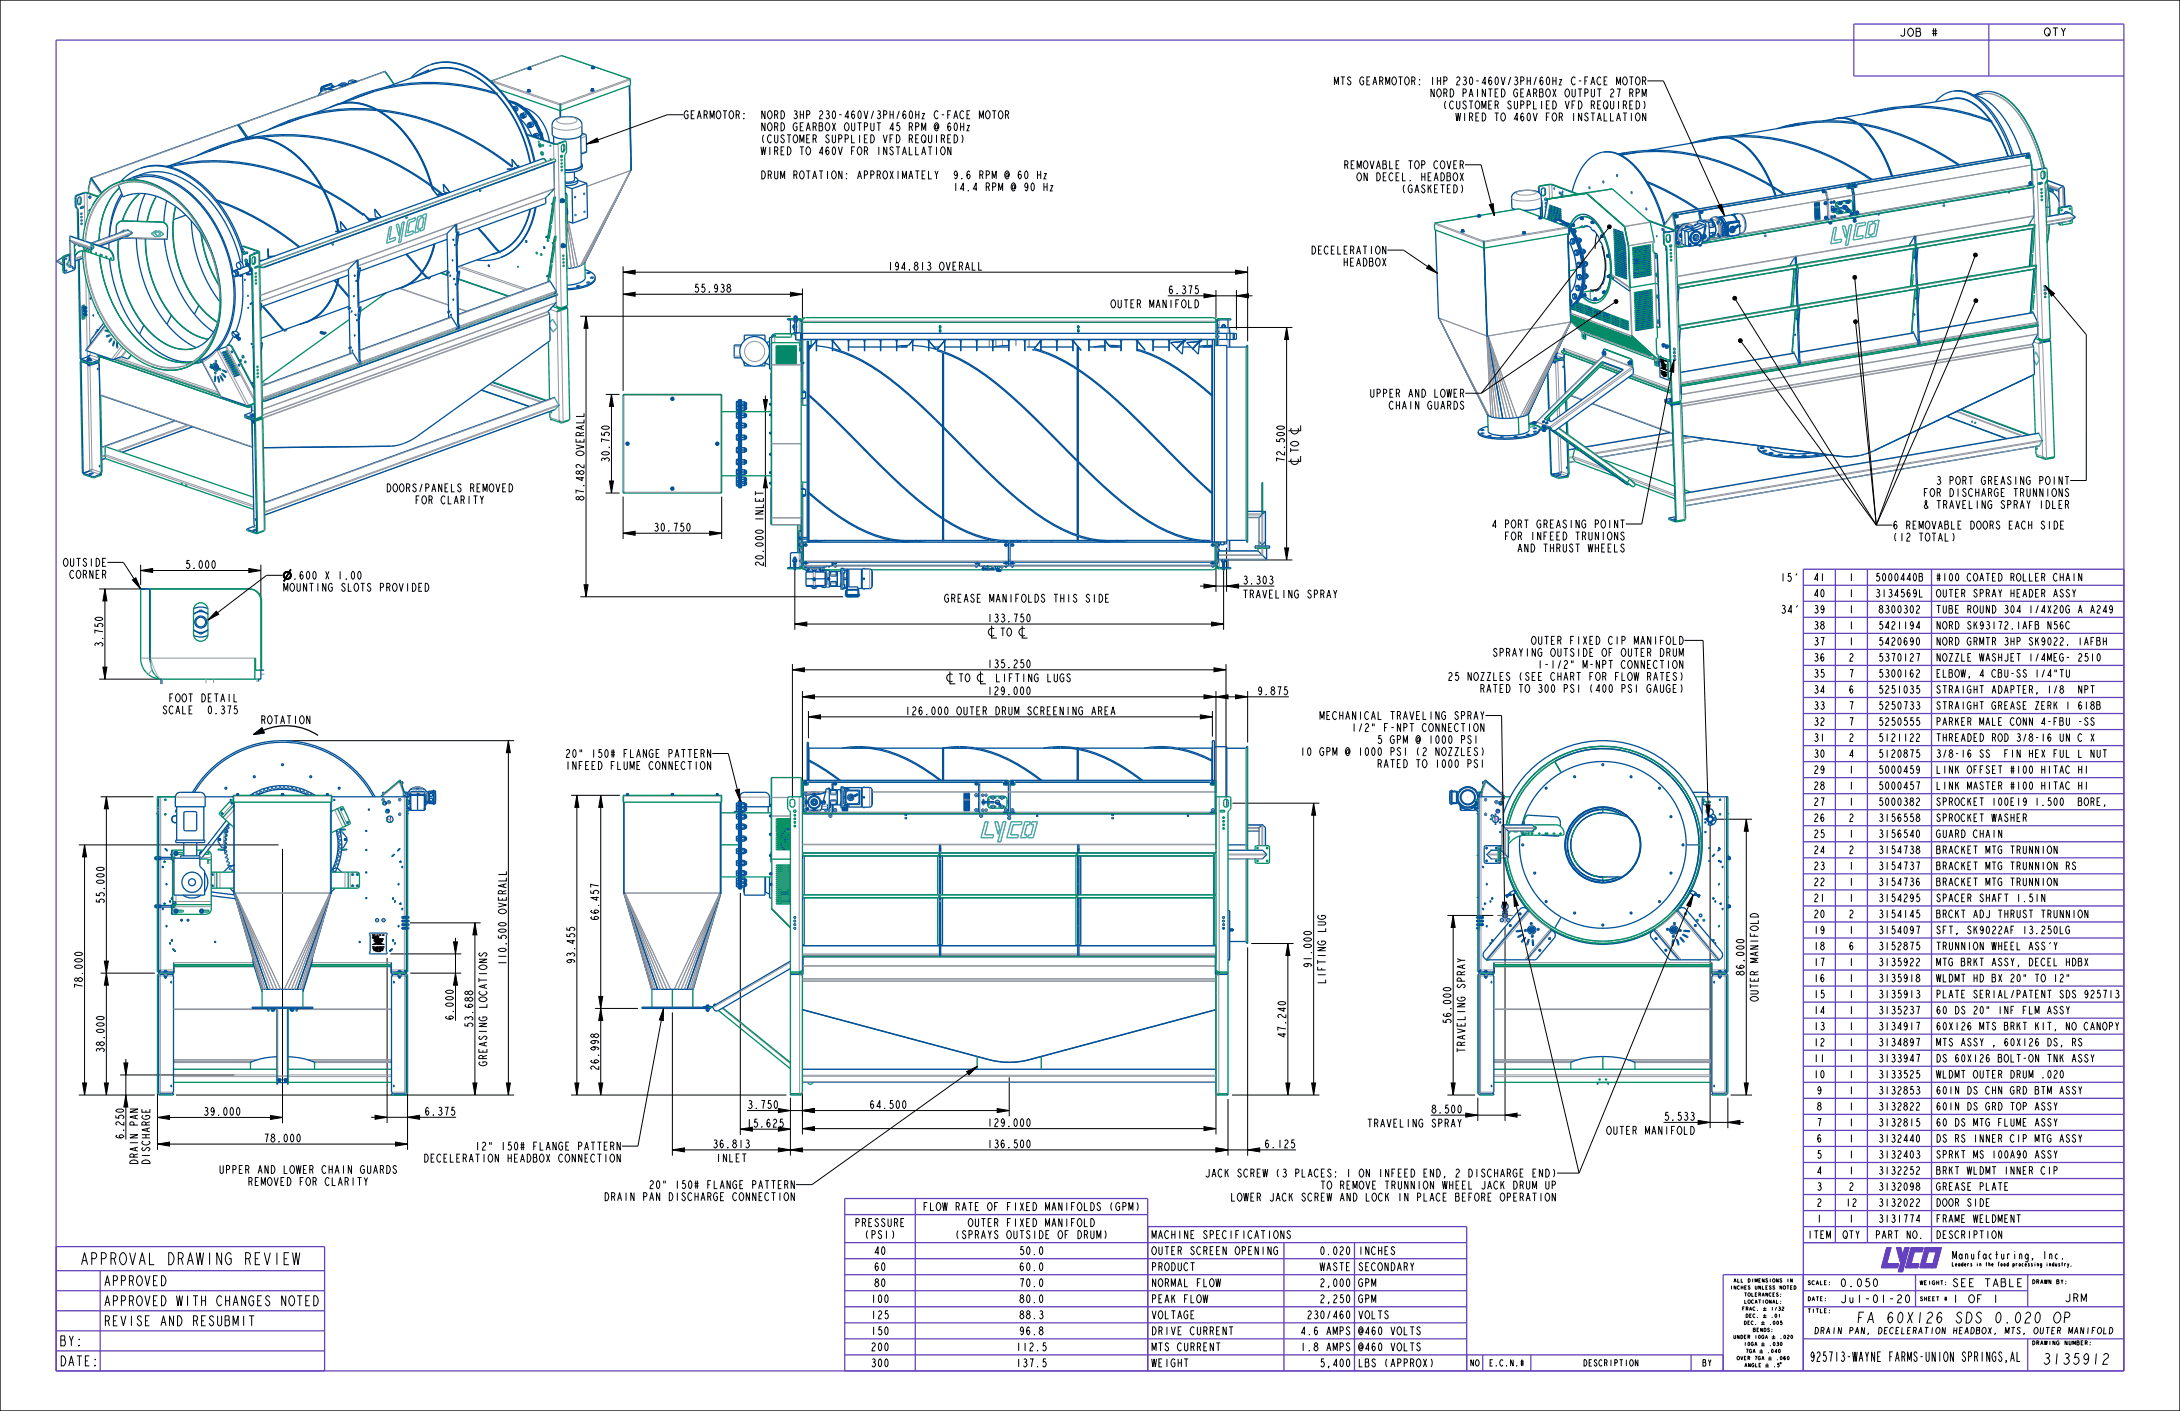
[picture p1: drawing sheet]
<svg xmlns="http://www.w3.org/2000/svg" width="864mm" height="559mm" viewBox="0 0 864 559" stroke-linecap="round" stroke-linejoin="round" font-family="sans-serif">
<defs><g id="words">
<text font-size="6.2" x="32.7" y="500.9">APPROVAL DRAWING REVIEW</text>
<g font-size="5.6">
<text x="736.2" y="524">FA 60X126 SDS 0.020 OP</text>
<text x="809.1" y="540.3">3135912</text>
</g>
<g font-size="5.2">
<text x="41" y="509.2">APPROVED</text>
<text x="41" y="517.1">APPROVED WITH CHANGES NOTED</text>
<text x="41" y="525.1">REVISE AND RESUBMIT</text>
<text x="23.5" y="533">BY:</text>
<text x="23.5" y="540.9">DATE:</text>
</g>
<text font-size="5" x="717.9" y="539.2">925713-WAYNE FARMS-UNION SPRINGS,AL</text>
<g font-size="4.1">
<text x="752.3" y="14.4">JOB</text>
<text x="764.7" y="14.4">#</text>
<text x="809.6" y="14.2">QTY</text>
<text x="528.1" y="33.6">MTS GEARMOTOR: 1HP 230-460V/3PH/60Hz C-FACE MOTOR</text>
<text x="565.3" y="38.4">NORD PAINTED GEARBOX OUTPUT 27 RPM</text>
<text x="270.7" y="47">GEARMOTOR:</text>
<text x="300.4" y="47">NORD 3HP 230-460V/3PH/60Hz C-FACE MOTOR</text>
<text x="570.4" y="43.2">(CUSTOMER SUPPLIED VFD REQUIRED)</text>
<text x="575.5" y="47.9">WIRED TO 460V FOR INSTALLATION</text>
<text x="300.4" y="51.8">NORD GEARBOX OUTPUT 45 RPM @ 60Hz</text>
<text x="300.4" y="56.6">(CUSTOMER SUPPLIED VFD REQUIRED)</text>
<text x="300.4" y="61.3">WIRED TO 460V FOR INSTALLATION</text>
<text x="300.4" y="70.9">DRUM ROTATION: APPROXIMATELY</text>
<text x="374.7" y="70.9">9.6 RPM @ 60 Hz</text>
<text x="532.1" y="66.8">REMOVABLE TOP COVER</text>
<text x="537.2" y="71.6">ON DECEL. HEADBOX</text>
<text x="374.7" y="75.6">14.4 RPM @ 90 Hz</text>
<text x="555" y="76.4">(GASKETED)</text>
<text x="519.2" y="100.6">DECELERATION</text>
<text x="351.5" y="107">194.813</text>
<text x="371.8" y="107">OVERALL</text>
<text x="531.9" y="105.4">HEADBOX</text>
<text x="274.7" y="115.7">55.938</text>
<text x="462.6" y="116.4">6.375</text>
<text x="439.8" y="121.9">OUTER MANIFOLD</text>
<text x="542.4" y="157.3">UPPER AND LOWER</text>
<text x="550" y="162.1">CHAIN GUARDS</text>
<text x="514.5" y="179.5" transform="rotate(-90 514.5 179.5)">TO</text>
<text x="241.4" y="183.3" transform="rotate(-90 241.4 183.3)">30.750</text>
<text x="508.9" y="183.3" transform="rotate(-90 508.9 183.3)">72.500</text>
<text x="766.8" y="191.9">3 PORT GREASING POINT</text>
<text x="153.4" y="194.8">DOORS/PANELS REMOVED</text>
<text x="761.7" y="196.7">FOR DISCHARGE TRUNNIONS</text>
<text x="164.6" y="199.6">FOR CLARITY</text>
<text x="231.4" y="198.6" transform="rotate(-90 231.4 198.6)">87.482 OVERALL</text>
<text x="761.7" y="201.4">&amp; TRAVELING SPRAY IDLER</text>
<text x="590.7" y="209.1">4 PORT GREASING POINT</text>
<text x="749.6" y="209.5">6 REMOVABLE DOORS EACH SIDE</text>
<text x="258.7" y="210.4">30.750</text>
<text x="595.8" y="213.9">FOR INFEED TRUNIONS</text>
<text x="749.6" y="214.3">(12 TOTAL)</text>
<text x="600.9" y="218.6">AND THRUST WHEELS</text>
<text x="24.8" y="224.3">OUTSIDE</text>
<text x="73.2" y="225.1">5.000</text>
<text x="302.4" y="224.5" transform="rotate(-90 302.4 224.5)">20.000 INLET</text>
<text x="27.3" y="229.1">CORNER</text>
<text x="115.7" y="229.4">.600 X 1.00</text>
<text x="492.1" y="231.3">3.303</text>
<text x="705.1" y="230.2">15'</text>
<text x="111.9" y="234.2">MOUNTING SLOTS PROVIDED</text>
<text x="374.7" y="238.5">GREASE MANIFOLDS THIS SIDE</text>
<text x="492.1" y="236.9">TRAVELING SPRAY</text>
<text x="705.3" y="242.9">34'</text>
<text x="390.9" y="246.4">133.750</text>
<text x="396" y="251.9">TO</text>
<text x="40.8" y="256.5" transform="rotate(-90 40.8 256.5)">3.750</text>
<text x="606.3" y="255.2">OUTER FIXED CIP MANIFOLD</text>
<text x="591.1" y="260">SPRAYING OUTSIDE OF OUTER DRUM</text>
<text x="390.9" y="264.5">135.250</text>
<text x="573.3" y="269.5">25 NOZZLES (SEE CHART FOR FLOW RATES)</text>
<text x="608.9" y="264.7">1-1/2&quot; M-NPT CONNECTION</text>
<text x="379.5" y="270">TO</text>
<text x="390.9" y="275.2">129.000</text>
<text x="394.1" y="270">LIFTING LUGS</text>
<text x="497.9" y="275.2">9.875</text>
<text x="586" y="274.3">RATED TO 300 PSI (400 PSI GAUGE)</text>
<text x="67.3" y="278">FOOT DETAIL</text>
<text x="64.6" y="282.7">SCALE</text>
<text x="82.2" y="282.7">0.375</text>
<text x="103.1" y="286.6">ROTATION</text>
<text x="358.4" y="283.1">126.000</text>
<text x="378.6" y="283.1">OUTER DRUM SCREENING AREA</text>
<text x="522.5" y="285">MECHANICAL TRAVELING SPRAY</text>
<text x="535.2" y="289.7">1/2&quot; F-NPT CONNECTION</text>
<text x="223.7" y="300">20&quot; 150# FLANGE PATTERN</text>
<text x="514.8" y="299.2">10 GPM @ 1000 PSI (2 NOZZLES)</text>
<text x="545.3" y="294.5">5 GPM @ 1000 PSI</text>
<text x="223.7" y="304.8">INFEED FLUME CONNECTION</text>
<text x="545.3" y="304">RATED TO 1000 PSI</text>
<text x="41.3" y="358.1" transform="rotate(-90 41.3 358.1)">55.000</text>
<text x="200.6" y="362.3" transform="rotate(-90 200.6 362.3)">OVERALL</text>
<text x="237.2" y="364.8" transform="rotate(-90 237.2 364.8)">66.457</text>
<text x="200.6" y="382.5" transform="rotate(-90 200.6 382.5)">110.500</text>
<text x="227.7" y="381.9" transform="rotate(-90 227.7 381.9)">93.455</text>
<text x="519.6" y="383.5" transform="rotate(-90 519.6 383.5)">91.000</text>
<text x="525.2" y="389.8" transform="rotate(-90 525.2 389.8)">LIFTING LUG</text>
<text x="691" y="386.7" transform="rotate(-90 691 386.7)">86.000</text>
<text x="32.7" y="391.7" transform="rotate(-90 32.7 391.7)">78.000</text>
<text x="696.5" y="396.8" transform="rotate(-90 696.5 396.8)">OUTER MANIFOLD</text>
<text x="179.7" y="404.2" transform="rotate(-90 179.7 404.2)">6.000</text>
<text x="187.3" y="407.2" transform="rotate(-90 187.3 407.2)">53.688</text>
<text x="574.9" y="405.7" transform="rotate(-90 574.9 405.7)">56.000</text>
<text x="509.4" y="411.3" transform="rotate(-90 509.4 411.3)">47.240</text>
<text x="41.3" y="417.1" transform="rotate(-90 41.3 417.1)">38.000</text>
<text x="580.4" y="417.1" transform="rotate(-90 580.4 417.1)">TRAVELING SPRAY</text>
<text x="192.9" y="422.4" transform="rotate(-90 192.9 422.4)">GREASING LOCATIONS</text>
<text x="237.2" y="424.1" transform="rotate(-90 237.2 424.1)">26.998</text>
<text x="80.4" y="441.8">39.000</text>
<text x="168" y="441.7">6.375</text>
<text x="295.9" y="439">3.750</text>
<text x="344.2" y="439">64.500</text>
<text x="566.8" y="440.8">8.500</text>
<text x="659" y="443.7">5.533</text>
<text x="295.6" y="446.4">15.625</text>
<text x="390.9" y="446.2">129.000</text>
<text x="541.4" y="446.4">TRAVELING SPRAY</text>
<text x="636.1" y="449.3">OUTER MANIFOLD</text>
<text x="49.1" y="451.3" transform="rotate(-90 49.1 451.3)">6.250</text>
<text x="104.3" y="452.3">78.000</text>
<text x="187.9" y="455.5">12&quot; 150# FLANGE PATTERN</text>
<text x="282.1" y="454.6">36.813</text>
<text x="390.9" y="454.6">136.500</text>
<text x="500.7" y="454.6">6.125</text>
<text x="54.6" y="461.4" transform="rotate(-90 54.6 461.4)">DRAIN PAN</text>
<text x="59.4" y="461.4" transform="rotate(-90 59.4 461.4)">DISCHARGE</text>
<text x="167.6" y="460.3">DECELERATION HEADBOX CONNECTION</text>
<text x="283.4" y="460.2">INLET</text>
<text x="87.4" y="464.7">UPPER AND LOWER CHAIN GUARDS</text>
<text x="477.1" y="466.2">JACK SCREW (3 PLACES: 1 ON INFEED END, 2 DISCHARGE END)</text>
<text x="98.6" y="469.5">REMOVED FOR CLARITY</text>
<text x="256.9" y="470.7">20&quot; 150# FLANGE PATTERN</text>
<text x="522.8" y="470.9">TO REMOVE TRUNNION WHEEL JACK DRUM UP</text>
<text x="239.1" y="475.5">DRAIN PAN DISCHARGE CONNECTION</text>
<text x="366.5" y="479.4">FLOW RATE OF FIXED MANIFOLDS (GPM)</text>
<text x="487.3" y="475.7">LOWER JACK SCREW AND LOCK IN PLACE BEFORE OPERATION</text>
<text x="338.7" y="485.8">PRESSURE</text>
<text x="383.9" y="485.8">OUTER FIXED MANIFOLD</text>
<text x="342.4" y="490.5">(PSI)</text>
<text x="378.9" y="490.5">(SPRAYS OUTSIDE OF DRUM)</text>
<text x="455.9" y="490.5">MACHINE SPECIFICATIONS</text>
<text x="346.1" y="496.9">40</text>
<text x="403.7" y="496.9">50.0</text>
<text x="455.9" y="496.9">OUTER SCREEN OPENING</text>
<text x="522.9" y="496.9">0.020</text>
<text x="537.8" y="496.9">INCHES</text>
<text x="346.1" y="503.2">60</text>
<text x="403.7" y="503.2">60.0</text>
<text x="455.9" y="503.2">PRODUCT</text>
<text x="522.9" y="503.2">WASTE</text>
<text x="537.8" y="503.2">SECONDARY</text>
<text x="773.1" y="498.7">Manufacturing, Inc.</text>
<text x="346.1" y="509.6">80</text>
<text x="403.7" y="509.6">70.0</text>
<text x="455.9" y="509.6">NORMAL FLOW</text>
<text x="522.9" y="509.6">2,000</text>
<text x="537.8" y="509.6">GPM</text>
<text x="728.7" y="509.6">0.050</text>
<text x="773.1" y="509.6">SEE</text>
<text x="785.5" y="509.6">TABLE</text>
<text x="344.9" y="515.9">100</text>
<text x="403.7" y="515.9">80.0</text>
<text x="455.9" y="515.9">PEAK FLOW</text>
<text x="522.9" y="515.9">2,250</text>
<text x="537.8" y="515.9">GPM</text>
<text x="728.7" y="515.9">Jul-01-20</text>
<text x="773.1" y="515.9">1</text>
<text x="779.3" y="515.9">OF</text>
<text x="788.6" y="515.9">1</text>
<text x="817.7" y="515.5">JRM</text>
<text x="344.9" y="522.3">125</text>
<text x="403.7" y="522.3">88.3</text>
<text x="455.9" y="522.3">VOLTAGE</text>
<text x="518" y="522.3">230/460</text>
<text x="537.8" y="522.3">VOLTS</text>
<text x="344.9" y="528.6">150</text>
<text x="403.7" y="528.6">96.8</text>
<text x="455.9" y="528.6">DRIVE CURRENT</text>
<text x="515.5" y="528.6">4.6 AMPS</text>
<text x="537.8" y="528.6">@460 VOLTS</text>
<text x="344.9" y="535">200</text>
<text x="402.4" y="535">112.5</text>
<text x="455.9" y="535">MTS CURRENT</text>
<text x="515.5" y="535">1.8 AMPS</text>
<text x="537.8" y="535">@460 VOLTS</text>
<text x="344.9" y="541.3">300</text>
<text x="402.4" y="541.3">137.5</text>
<text x="455.9" y="541.3">WEIGHT</text>
<text x="522.9" y="541.3">5,400</text>
<text x="537.8" y="541.3">LBS (APPROX)</text>
</g>
<g font-size="4">
<text x="718.3" y="230.1">41</text>
<text x="732.2" y="230.1">1</text>
<text x="743" y="230.1">5000440B</text>
<text x="766.8" y="230.1">#100 COATED ROLLER CHAIN</text>
<text x="718.3" y="236.5">40</text>
<text x="732.2" y="236.5">1</text>
<text x="743" y="236.5">3134569L</text>
<text x="766.8" y="236.5">OUTER SPRAY HEADER ASSY</text>
<text x="718.3" y="242.8">39</text>
<text x="732.2" y="242.8">1</text>
<text x="744.2" y="242.8">8300302</text>
<text x="766.8" y="242.8">TUBE ROUND 304 1/4X20G A A249</text>
<text x="718.3" y="249.2">38</text>
<text x="732.2" y="249.2">1</text>
<text x="744.2" y="249.2">5421194</text>
<text x="766.8" y="249.2">NORD SK93172.1AFB N56C</text>
<text x="718.3" y="255.5">37</text>
<text x="732.2" y="255.5">1</text>
<text x="744.2" y="255.5">5420690</text>
<text x="766.8" y="255.5">NORD GRMTR 3HP SK9022. 1AFBH</text>
<text x="718.3" y="261.9">36</text>
<text x="732.2" y="261.9">2</text>
<text x="744.2" y="261.9">5370127</text>
<text x="766.8" y="261.9">NOZZLE WASHJET 1/4MEG- 2510</text>
<text x="718.3" y="268.2">35</text>
<text x="732.2" y="268.2">7</text>
<text x="744.2" y="268.2">5300162</text>
<text x="766.8" y="268.2">ELBOW, 4 CBU-SS 1/4&quot;TU</text>
<text x="718.3" y="274.6">34</text>
<text x="732.2" y="274.6">6</text>
<text x="744.2" y="274.6">5251035</text>
<text x="766.8" y="274.6">STRAIGHT ADAPTER, 1/8</text>
<text x="821.4" y="274.6">NPT</text>
<text x="718.3" y="280.9">33</text>
<text x="732.2" y="280.9">7</text>
<text x="744.2" y="280.9">5250733</text>
<text x="766.8" y="280.9">STRAIGHT GREASE ZERK 1 618B</text>
<text x="718.3" y="287.3">32</text>
<text x="732.2" y="287.3">7</text>
<text x="744.2" y="287.3">5250555</text>
<text x="766.8" y="287.3">PARKER MALE CONN 4-FBU -SS</text>
<text x="718.3" y="293.6">31</text>
<text x="732.2" y="293.6">2</text>
<text x="744.2" y="293.6">5121122</text>
<text x="766.8" y="293.6">THREADED ROD 3/8-16 UN C X</text>
<text x="718.3" y="300">30</text>
<text x="732.2" y="300">4</text>
<text x="744.2" y="300">5120875</text>
<text x="766.8" y="300">3/8-16 SS</text>
<text x="792.9" y="300">FIN HEX FUL L NUT</text>
<text x="718.3" y="306.3">29</text>
<text x="732.2" y="306.3">1</text>
<text x="744.2" y="306.3">5000459</text>
<text x="766.8" y="306.3">LINK OFFSET #100 HITAC HI</text>
<text x="718.3" y="312.7">28</text>
<text x="732.2" y="312.7">1</text>
<text x="744.2" y="312.7">5000457</text>
<text x="766.8" y="312.7">LINK MASTER #100 HITAC HI</text>
<text x="718.3" y="319">27</text>
<text x="732.2" y="319">1</text>
<text x="744.2" y="319">5000382</text>
<text x="766.8" y="319">SPROCKET 100E19 1.500</text>
<text x="821.4" y="319">BORE,</text>
<text x="718.3" y="325.4">26</text>
<text x="732.2" y="325.4">2</text>
<text x="744.2" y="325.4">3156558</text>
<text x="766.8" y="325.4">SPROCKET WASHER</text>
<text x="718.3" y="331.7">25</text>
<text x="732.2" y="331.7">1</text>
<text x="744.2" y="331.7">3156540</text>
<text x="766.8" y="331.7">GUARD CHAIN</text>
<text x="718.3" y="338.1">24</text>
<text x="732.2" y="338.1">2</text>
<text x="744.2" y="338.1">3154738</text>
<text x="766.8" y="338.1">BRACKET MTG TRUNNION</text>
<text x="718.3" y="344.4">23</text>
<text x="732.2" y="344.4">1</text>
<text x="744.2" y="344.4">3154737</text>
<text x="766.8" y="344.4">BRACKET MTG TRUNNION RS</text>
<text x="718.3" y="350.8">22</text>
<text x="732.2" y="350.8">1</text>
<text x="744.2" y="350.8">3154736</text>
<text x="766.8" y="350.8">BRACKET MTG TRUNNION</text>
<text x="718.3" y="357.1">21</text>
<text x="732.2" y="357.1">1</text>
<text x="744.2" y="357.1">3154295</text>
<text x="766.8" y="357.1">SPACER SHAFT 1.5IN</text>
<text x="718.3" y="363.5">20</text>
<text x="732.2" y="363.5">2</text>
<text x="744.2" y="363.5">3154145</text>
<text x="766.8" y="363.5">BRCKT ADJ THRUST TRUNNION</text>
<text x="718.3" y="369.8">19</text>
<text x="732.2" y="369.8">1</text>
<text x="744.2" y="369.8">3154097</text>
<text x="766.8" y="369.8">SFT, SK9022AF 13.250LG</text>
<text x="718.3" y="376.2">18</text>
<text x="732.2" y="376.2">6</text>
<text x="744.2" y="376.2">3152875</text>
<text x="766.8" y="376.2">TRUNNION WHEEL ASS'Y</text>
<text x="718.3" y="382.5">17</text>
<text x="732.2" y="382.5">1</text>
<text x="744.2" y="382.5">3135922</text>
<text x="766.8" y="382.5">MTG BRKT ASSY, DECEL HDBX</text>
<text x="718.3" y="388.9">16</text>
<text x="732.2" y="388.9">1</text>
<text x="744.2" y="388.9">3135918</text>
<text x="766.8" y="388.9">WLDMT HD BX 20&quot; TO 12&quot;</text>
<text x="718.3" y="395.2">15</text>
<text x="732.2" y="395.2">1</text>
<text x="744.2" y="395.2">3135913</text>
<text x="766.8" y="395.2">PLATE SERIAL/PATENT SDS 925713</text>
<text x="718.3" y="401.6">14</text>
<text x="732.2" y="401.6">1</text>
<text x="744.2" y="401.6">3135237</text>
<text x="766.8" y="401.6">60 DS 20&quot; INF FLM ASSY</text>
<text x="718.3" y="407.9">13</text>
<text x="732.2" y="407.9">1</text>
<text x="744.2" y="407.9">3134917</text>
<text x="766.8" y="407.9">60X126 MTS BRKT KIT, NO CANOPY</text>
<text x="718.3" y="414.3">12</text>
<text x="732.2" y="414.3">1</text>
<text x="744.2" y="414.3">3134897</text>
<text x="766.8" y="414.3">MTS ASSY , 60X126 DS, RS</text>
<text x="718.3" y="420.6">11</text>
<text x="732.2" y="420.6">1</text>
<text x="744.2" y="420.6">3133947</text>
<text x="766.8" y="420.6">DS 60X126 BOLT-ON TNK ASSY</text>
<text x="718.3" y="427">10</text>
<text x="732.2" y="427">1</text>
<text x="744.2" y="427">3133525</text>
<text x="766.8" y="427">WLDMT OUTER DRUM .020</text>
<text x="719.5" y="433.3">9</text>
<text x="732.2" y="433.3">1</text>
<text x="744.2" y="433.3">3132853</text>
<text x="766.8" y="433.3">60IN DS CHN GRD BTM ASSY</text>
<text x="719.5" y="439.7">8</text>
<text x="732.2" y="439.7">1</text>
<text x="744.2" y="439.7">3132822</text>
<text x="766.8" y="439.7">60IN DS GRD TOP ASSY</text>
<text x="719.5" y="446">7</text>
<text x="732.2" y="446">1</text>
<text x="744.2" y="446">3132815</text>
<text x="766.8" y="446">60 DS MTG FLUME ASSY</text>
<text x="719.5" y="452.4">6</text>
<text x="732.2" y="452.4">1</text>
<text x="744.2" y="452.4">3132440</text>
<text x="766.8" y="452.4">DS RS INNER CIP MTG ASSY</text>
<text x="719.5" y="458.7">5</text>
<text x="732.2" y="458.7">1</text>
<text x="744.2" y="458.7">3132403</text>
<text x="766.8" y="458.7">SPRKT MS 100A90 ASSY</text>
<text x="719.5" y="465.1">4</text>
<text x="732.2" y="465.1">1</text>
<text x="744.2" y="465.1">3132252</text>
<text x="766.8" y="465.1">BRKT WLDMT INNER CIP</text>
<text x="719.5" y="471.4">3</text>
<text x="732.2" y="471.4">2</text>
<text x="744.2" y="471.4">3132098</text>
<text x="766.8" y="471.4">GREASE PLATE</text>
<text x="719.5" y="477.8">2</text>
<text x="731" y="477.8">12</text>
<text x="744.2" y="477.8">3132022</text>
<text x="766.8" y="477.8">DOOR SIDE</text>
<text x="719.5" y="484.1">1</text>
<text x="732.2" y="484.1">1</text>
<text x="744.2" y="484.1">3131774</text>
<text x="766.8" y="484.1">FRAME WELDMENT</text>
<text x="716" y="490.5">ITEM</text>
<text x="729.9" y="490.5">QTY</text>
<text x="743" y="490.5">PART NO.</text>
<text x="766.8" y="490.5">DESCRIPTION</text>
</g>
<g font-size="3.3">
<text x="719.9" y="528.2">DRAIN PAN, DECELERATION HEADBOX, MTS, OUTER MANIFOLD</text>
<text x="582.2" y="541">NO</text>
<text x="590" y="541">E.C.N.#</text>
<text x="627.3" y="541">DESCRIPTION</text>
<text x="674.3" y="541">BY</text>
</g>
<g font-size="2.1">
<text x="773.1" y="501.5">Leaders in the food processing industry.</text>
<text x="716" y="508.8">SCALE:</text>
<text x="760.4" y="508.8">WEIGHT:</text>
<text x="804.9" y="508.4">DRAWN</text>
<text x="814.2" y="508.4">BY:</text>
<text x="716" y="515.2">DATE:</text>
<text x="760.4" y="515.2">SHEET</text>
<text x="769.8" y="515.2">#</text>
<text x="716" y="519.9">TITLE:</text>
<text x="804.9" y="532.6">DRAWING</text>
<text x="817.3" y="532.6">NUMBER:</text>
</g>
<g font-size="1.8">
<text x="686.9" y="507.8">ALL</text>
<text x="692.4" y="507.8">DIMENSIONS</text>
<text x="707.4" y="507.8">IN</text>
<text x="685.6" y="510.6">INCHES</text>
<text x="691" y="513.4">TOLERANCES:</text>
<text x="695.1" y="510.6">UNLESS</text>
<text x="704.6" y="510.6">NOTED</text>
<text x="690.1" y="519">FRAC.</text>
<text x="691" y="516.2">LOCATIONAL:</text>
<text x="691.5" y="521.8">DEC.</text>
<text x="701.4" y="521.8">.01</text>
<text x="701.5" y="519">1/32</text>
<text x="690.8" y="524.6">DEC.</text>
<text x="694.4" y="527.4">BENDS:</text>
<text x="700.8" y="524.6">.005</text>
<text x="686.7" y="530.2">UNDER</text>
<text x="690.8" y="533">10GA</text>
<text x="694.9" y="530.2">10GA</text>
<text x="700.8" y="533">.030</text>
<text x="705" y="530.2">.020</text>
<text x="688.1" y="538.5">OVER</text>
<text x="691.5" y="535.7">7GA</text>
<text x="694.9" y="538.5">7GA</text>
<text x="700.1" y="535.7">.040</text>
<text x="703.6" y="538.5">.060</text>
<text x="691" y="541.3">ANGLE</text>
<text x="702.4" y="541.3">.5</text>
</g>
</g></defs>
<path d="M749.1 494.1l-2.1 8h-1.7z" fill="#6441be"/>
<path d="M749.1 494.1l-2.1 8h-1.7z" fill="none" stroke="#6441be" stroke-width=".4"/>
<path d="M747.4 494.1h1.7l-3.8 8z" fill="#6441be"/>
<path d="M747.4 494.1h1.7l-3.8 8z" fill="none" stroke="#6441be" stroke-width=".4"/>
<path d="M747.4 500.5h4.7l-5.1 1.6z" fill="#6441be"/>
<path d="M747.4 500.5h4.7l-5.1 1.6z" fill="none" stroke="#6441be" stroke-width=".4"/>
<path d="M747 502.1l5.1-1.6-.4 1.6z" fill="#6441be"/>
<path d="M747 502.1l5.1-1.6-.4 1.6z" fill="none" stroke="#6441be" stroke-width=".4"/>
<path d="M754.6 494.1h1.6l-4.2 9.5z" fill="#6441be"/>
<path d="M754.6 494.1h1.6l-4.2 9.5z" fill="none" stroke="#6441be" stroke-width=".4"/>
<path d="M756.2 494.1l-2.5 9.5h-1.7z" fill="#6441be"/>
<path d="M756.2 494.1l-2.5 9.5h-1.7z" fill="none" stroke="#6441be" stroke-width=".4"/>
<path d="M758.7 494.1l-2.1 8h-1.6z" fill="#6441be"/>
<path d="M758.7 494.1l-2.1 8h-1.6z" fill="none" stroke="#6441be" stroke-width=".4"/>
<path d="M757.1 494.1h1.6l-3.7 8z" fill="#6441be"/>
<path d="M757.1 494.1h1.6l-3.7 8z" fill="none" stroke="#6441be" stroke-width=".4"/>
<path d="M757 500.5h3.1l-3.5 1.6z" fill="#6441be"/>
<path d="M757 500.5h3.1l-3.5 1.6z" fill="none" stroke="#6441be" stroke-width=".4"/>
<path d="M756.6 502.1l3.5-1.6-.4 1.6z" fill="#6441be"/>
<path d="M756.6 502.1l3.5-1.6-.4 1.6z" fill="none" stroke="#6441be" stroke-width=".4"/>
<path d="M758.7 494.1h3.1l-3.5 1.6z" fill="#6441be"/>
<path d="M758.7 494.1h3.1l-3.5 1.6z" fill="none" stroke="#6441be" stroke-width=".4"/>
<path d="M758.3 495.7l3.5-1.6-.4 1.6z" fill="#6441be"/>
<path d="M758.3 495.7l3.5-1.6-.4 1.6z" fill="none" stroke="#6441be" stroke-width=".4"/>
<path d="M762.7 494.1h1.6l-2.1 8z" fill="#6441be"/>
<path d="M762.7 494.1h1.6l-2.1 8z" fill="none" stroke="#6441be" stroke-width=".4"/>
<path d="M762.7 494.1l-.5 8h-1.6z" fill="#6441be"/>
<path d="M762.7 494.1l-.5 8h-1.6z" fill="none" stroke="#6441be" stroke-width=".4"/>
<path d="M764.3 494.1h3.2l-3.6 1.6z" fill="#6441be"/>
<path d="M764.3 494.1h3.2l-3.6 1.6z" fill="none" stroke="#6441be" stroke-width=".4"/>
<path d="M763.9 495.7l3.6-1.6-.5 1.6z" fill="#6441be"/>
<path d="M763.9 495.7l3.6-1.6-.5 1.6z" fill="none" stroke="#6441be" stroke-width=".4"/>
<path d="M769 494.1l-2.1 8h-1.6z" fill="#6441be"/>
<path d="M769 494.1l-2.1 8h-1.6z" fill="none" stroke="#6441be" stroke-width=".4"/>
<path d="M767.5 494.1h1.5l-3.7 8z" fill="#6441be"/>
<path d="M767.5 494.1h1.5l-3.7 8z" fill="none" stroke="#6441be" stroke-width=".4"/>
<path d="M762.6 500.5h3.2l-3.6 1.6z" fill="#6441be"/>
<path d="M762.6 500.5h3.2l-3.6 1.6z" fill="none" stroke="#6441be" stroke-width=".4"/>
<path d="M762.2 502.1l3.6-1.6-.5 1.6z" fill="#6441be"/>
<path d="M762.2 502.1l3.6-1.6-.5 1.6z" fill="none" stroke="#6441be" stroke-width=".4"/>
<path d="M752.9 494.1l.7 2.4-.8 3z" fill="#6441be"/>
<path d="M752.9 494.1l.7 2.4-.8 3z" fill="none" stroke="#6441be" stroke-width=".4"/>
<path d="M751.3 494.1h1.6l-.1 5.4z" fill="#6441be"/>
<path d="M751.3 494.1h1.6l-.1 5.4z" fill="none" stroke="#6441be" stroke-width=".4"/>
<g fill="#000">
<path d="M246.8 107.8l4.8-.8v1.6zM246.8 116.5l4.8-.8v1.6zM313.1 115.7l4.8 .8-4.8 .8zM476.9 116.4l4.8 .7-4.8 .8zM489.8 117.1l4.8-.7v1.5zM489.5 107l4.8 .8-4.8 .8zM232.2 125.2l.7 4.8h-1.5zM509.7 129.7l.8 4.8h-1.6zM242.2 156.2l.8 4.8h-1.6zM302.4 158.3h1.6l-.8 4.7zM241.4 190.5h1.6l-.8 4.8zM303.2 188.4l.8 4.8h-1.6z"/>
<path d="M246.8 211.2l4.8-.8v1.6zM281.1 210.4l4.8 .8-4.8 .8zM41.6 233.2l.8 4.8h-1.6zM55.7 225.9l4.8-.8v1.6zM98.6 225.1l4.7 .8-4.7 .8zM231.4 231.6h1.5l-.7 4.7zM476.9 231.3l4.8 .8-4.8 .8zM485.9 232.1l4.8-.8v1.6zM508.9 217h1.6l-.8 4.8zM314.9 247.1l4.7-.7v1.5zM480 246.4l4.7 .7-4.7 .8zM40.8 264.2h1.6l-.8 4.8z"/>
<path d="M313.9 265.3l4.8-.8v1.6zM317.9 276l4.7-.8v1.6zM481.7 276l4.8-.8v1.6zM476.9 275.2l4.8 .8-4.8 .8zM480.9 264.5l4.8 .8-4.8 .8zM489.5 275.2l4.8 .8-4.8 .8zM201.4 293.3l.8 4.8h-1.6zM320.3 283.9l4.7-.8v1.6zM475.5 283.1l4.8 .8-4.8 .8zM42.1 315.5l.8 4.8h-1.6zM228.5 315l.8 4.7h-1.6zM238 315l.8 4.7h-1.6z"/>
<path d="M520.4 318.1l.8 4.8h-1.6zM33.5 334.6l.8 4.8h-1.6zM691.8 324.4l.8 4.8h-1.6zM179.7 373h1.5l-.8 4.8zM188.1 365.5l.8 4.7h-1.6zM510.2 373.7l.8 4.7h-1.6zM575.7 362.5l.8 4.8h-1.6zM41.3 380.6h1.6l-.8 4.8zM42.1 385.4l.8 4.8h-1.6zM180.4 385.4l.8 4.8h-1.5zM238 399.4l.8 4.7h-1.6zM237.2 394.6h1.6l-.8 4.8z"/>
<path d="M32.7 428.9h1.6l-.8 4.8zM41.3 428.9h1.6l-.8 4.8zM49.1 421h1.5l-.7 4.7zM49.9 433.7l.7 4.7h-1.5zM187.3 428.9h1.6l-.8 4.8zM200.6 428.9h1.6l-.8 4.8zM227.7 428.9h1.6l-.8 4.8zM237.2 428.9h1.6l-.8 4.8zM308.4 439l4.7 .8-4.7 .8zM317.9 439.8l4.7-.8v1.6zM395 439l4.8 .8-4.8 .8zM509.4 428.9h1.6l-.8 4.8z"/>
<path d="M519.6 428.9h1.6l-.8 4.8zM574.9 428.9h1.6l-.8 4.8zM691 428.9h1.6l-.8 4.8zM62.4 453.1l4.7-.8v1.6zM62.4 442.5l4.7-.7v1.5zM107.2 441.8l4.7 .7-4.7 .8zM148.6 441.7l4.8 .8-4.8 .8zM156.7 452.3l4.7 .8-4.7 .8zM161.4 442.5l4.8-.8v1.6zM266.4 455.4l4.7-.8v1.6zM293.3 447.2l4.7-.8v1.6zM313.1 455.4l4.8-.8v1.6z"/>
<path d="M308.4 454.6l4.7 .8-4.7 .8zM308.4 446.4l4.7 .8-4.7 .8zM317.9 447l4.7-.8v1.6zM476.9 446.2l4.8 .8-4.8 .8zM481.7 454.6l4.8 .8-4.8 .8zM494.3 455.4l4.7-.8v1.6zM580.7 440.8l4.7 .8-4.7 .8zM596.2 441.6l4.8-.8v1.6zM672.7 443.7l4.8 .8-4.8 .8zM684.5 444.5l4.7-.8v1.6z"/>
</g>
<g fill="none" stroke="#000" stroke-width=".4">
<path d="M246.8 107.8l4.8-.8v1.6zM246.8 116.5l4.8-.8v1.6zM246.8 105.5v49.3M246.8 116.5h71.1M246.8 107.8h247.5M313.1 115.7l4.8 .8-4.8 .8zM317.9 114.3v11.6M462.6 117.1h33.6M476.9 116.4l4.8 .7-4.8 .8zM481.7 114.9v11M489.5 107l4.8 .8-4.8 .8zM489.8 117.1l4.8-.7v1.5z"/>
<path d="M489.8 114.9v15.6M494.3 105.5v29.7M229.9 125.2h83.4M232.2 125.2l.7 4.8h-1.5zM232.2 125.2v111.1M486.7 129.7h25.3M509.7 129.7l.8 4.8h-1.6zM509.7 129.7v92.1M239.9 156.2h5.5M242.2 156.2l.8 4.8h-1.6zM242.2 156.2v39.1M302.4 158.3h1.6l-.8 4.7z"/>
<path d="M303.2 156.7v67.8M511.5 169.5a1.56 1.56 0 0 0 1.4 2.4 1.56 1.56 0 0 0 1.3-2.4M515.2 168.5v2.1h-4.8M239.9 195.3h5.5M241.4 190.5h1.6l-.8 4.8zM246.8 196.7v16.8M285.9 196.7v16.8M303.2 188.4l.8 4.8h-1.6zM511.5 181.7a1.56 1.56 0 0 0 1.4 2.3 1.56 1.56 0 0 0 1.3-2.3M515.2 180.6v2.1h-4.8M246.8 211.2l4.8-.8v1.6zM246.8 211.2h39.1"/>
<path d="M281.1 210.4l4.8 .8-4.8 .8zM485.9 217v17.4M508.9 217h1.6l-.8 4.8zM39.3 233.2h18.4M41.6 233.2l.8 4.8h-1.6zM41.6 233.2v35.8M55.7 225.9l4.8-.8v1.6zM55.7 223.6v8.1M55.7 225.9h47.6M98.6 225.1l4.7 .8-4.7 .8zM103.3 223.6v12.8M229.9 236.3h104.1"/>
<path d="M231.4 231.6h1.5l-.7 4.7zM314.9 224.1v25.3M475.4 232.1h29.4M476.9 231.3l4.8 .8-4.8 .8zM481.7 225v9.4M484.7 224.1v25.3M485.9 232.1l4.8-.8v1.6zM486.7 221.8h25.3M314.9 247.1l4.7-.7v1.5zM314.9 247.1h169.8M392.8 247.8v4.9h2.1M393.9 249a1.56 1.56 0 0 0-2.4 1.3 1.56 1.56 0 0 0 2.4 1.3"/>
<path d="M404.9 247.8v4.9h2.1M406 249a1.56 1.56 0 0 0-2.4 1.3 1.56 1.56 0 0 0 2.4 1.3M480 246.4l4.7 .7-4.7 .8zM39.3 269h24.4M40.8 264.2h1.6l-.8 4.8zM313.9 265.3l4.8-.8v1.6zM313.9 263v52.9M313.9 265.3h171.8M317.9 276l4.7-.8v1.6zM317.9 273.7v40.3M317.9 276h192.7M376.3 265.9v4.9h2.1"/>
<path d="M377.4 267.1a1.56 1.56 0 0 0-2.4 1.3 1.56 1.56 0 0 0 2.4 1.4M388.4 265.9v4.9h2.1M389.5 267.1a1.56 1.56 0 0 0-2.4 1.3 1.56 1.56 0 0 0 2.4 1.4M476.9 275.2l4.8 .8-4.8 .8zM480.9 264.5l4.8 .8-4.8 .8zM481.7 276l4.8-.8v1.6zM481.7 273.7v40.3M485.7 263v52.9M489.5 275.2l4.8 .8-4.8 .8zM494.3 273.7v20.3M113.5 293.3h90.2M201.4 293.3l.8 4.8h-1.6z"/>
<path d="M201.4 293.3v140.4M320.3 283.9l4.7-.8v1.6zM320.3 281.6v10.8M320.3 283.9h160M475.5 283.1l4.8 .8-4.8 .8zM480.3 281.6v10.1M39.8 315.5h21M42.1 315.5l.8 4.8h-1.6zM42.1 315.5v118.2M226.2 315h19.4M228.5 315l.8 4.7h-1.6zM228.5 315v118.7"/>
<path d="M238 315l.8 4.7h-1.6zM238 315v118.7M488.2 318.1h34.5M520.4 318.1l.8 4.8h-1.6zM520.4 318.1v115.6M31.2 334.6h79.1M33.5 334.6l.8 4.8h-1.6zM33.5 334.6v99.1M111.9 336.2v108.6M677.5 326v120.8M679 324.4h15.1M691.8 324.4l.8 4.8h-1.6z"/>
<path d="M691.8 324.4v109.3M293.3 353.6v95.9M153.4 379.4v65.4M154.6 377.8h28.1M162.4 365.5h28M179.7 373h1.5l-.8 4.8zM180.4 371.4v32.8M188.1 365.5l.8 4.7h-1.6zM188.1 365.5v68.2M494.3 375.2v82.5M495.7 373.7h16.8M510.2 373.7l.8 4.7h-1.6z"/>
<path d="M510.2 373.7v60M573.4 362.5h18.2M575.7 362.5l.8 4.8h-1.6zM575.7 362.5v71.2M596.2 367.2v76.7M39.8 385.4h21.5M41.3 380.6h1.6l-.8 4.8zM42.1 385.4l.8 4.8h-1.6zM62.4 386.5v68.9M161.4 386.5v68.9M162.5 385.4h20.2M180.4 385.4l.8 4.8h-1.5z"/>
<path d="M237.2 394.6h1.6l-.8 4.8zM238 399.4l.8 4.7h-1.6zM252.7 399.4h-17M317.9 385.7v63.6M481.7 385.7v63.6M49.9 419.4v31.9M266.4 401v56.7M31.2 433.7h30.1M32.7 428.9h1.6l-.8 4.8zM41.3 428.9h1.6l-.8 4.8zM47.6 425.7h45.3M49.1 421h1.5l-.7 4.7z"/>
<path d="M49.9 433.7l.7 4.7h-1.5zM69.7 433.7h134M187.3 428.9h1.6l-.8 4.8zM200.6 428.9h1.6l-.8 4.8zM226.2 433.7h85.3M227.7 428.9h1.6l-.8 4.8zM237.2 428.9h1.6l-.8 4.8zM295.9 439.8h103.9M308.4 439l4.7 .8-4.7 .8zM313.1 434.7v23M317.9 439.8l4.7-.8v1.6zM395 439l4.8 .8-4.8 .8z"/>
<path d="M399.8 426.6v15.5M486.5 435.2v22.5M488.1 433.7h34.6M509.4 428.9h1.6l-.8 4.8zM519.6 428.9h1.6l-.8 4.8zM573.4 433.7h11M574.9 428.9h1.6l-.8 4.8zM585.4 434.7v9.2M684.5 434.7v12.1M685.6 433.7h8.5M691 428.9h1.6l-.8 4.8zM62.4 453.1l4.7-.8v1.6z"/>
<path d="M62.4 442.5l4.7-.7v1.5zM62.4 453.1h99M62.4 442.5h49.5M107.2 441.8l4.7 .7-4.7 .8zM147 442.5h33.7M148.6 441.7l4.8 .8-4.8 .8zM156.7 452.3l4.7 .8-4.7 .8zM161.4 442.5l4.8-.8v1.6zM266.4 455.4l4.7-.8v1.6zM266.4 455.4h247M293.3 447.2l4.7-.8v1.6zM293.3 447.2h19.8"/>
<path d="M308.4 454.6l4.7 .8-4.7 .8zM308.4 446.4l4.7 .8-4.7 .8zM313.1 455.4l4.8-.8v1.6zM317.9 447l4.7-.8v1.6zM317.9 447h163.8M476.9 446.2l4.8 .8-4.8 .8zM481.7 454.6l4.8 .8-4.8 .8zM494.3 455.4l4.7-.8v1.6zM566.8 441.6h35.8M580.7 440.8l4.7 .8-4.7 .8zM596.2 441.6l4.8-.8v1.6zM659 444.5h31.8"/>
<path d="M672.7 443.7l4.8 .8-4.8 .8zM684.5 444.5l4.7-.8v1.6z"/>
</g>
<g fill="none" stroke="#6441be" stroke-width=".51">
<path d="M787.9 9.5v20.6M841.4 15.9h-819.2v527h819.2v-533.4h-107v20.6h107M714.4 238.1h127M714.4 231.8h127M727.1 225.4v266.7M739.8 225.4v266.7M765.2 225.4v266.7M841.4 225.4h-127v317.5M714.4 257.2h127M714.4 250.8h127M714.4 244.5h127M714.4 276.2h127"/>
<path d="M714.4 269.9h127M714.4 263.5h127M714.4 295.3h127M714.4 288.9h127M714.4 282.6h127M714.4 314.3h127M714.4 308h127M714.4 301.6h127M714.4 339.7h127M714.4 333.4h127M714.4 327h127M714.4 320.7h127"/>
<path d="M714.4 358.8h127M714.4 352.4h127M714.4 346.1h127M714.4 377.8h127M714.4 371.5h127M714.4 365.1h127M714.4 396.9h127M714.4 390.5h127M714.4 384.2h127M714.4 415.9h127M714.4 409.6h127M714.4 403.2h127"/>
<path d="M714.4 435h127M714.4 428.6h127M714.4 422.3h127M714.4 454h127M714.4 447.7h127M714.4 441.3h127M714.4 479.4h127M714.4 473.1h127M714.4 466.7h127M714.4 460.4h127M714.4 492.1h127M714.4 485.8h127"/>
<path d="M751.3 494.1h1.6l.7 2.4-.8 3zM754.6 494.1h1.6l-2.5 9.5h-1.7zM758.3 495.7h3.1l.4-1.6h-4.7l-2.1 8h4.7l.4-1.6h-3.1M758.7 494.1l-2.1 8M762.7 494.1h6.3l-2.1 8h-6.3zM763.9 495.7h3.1M764.3 494.1l-2.1 8M767.5 494.1l-2.2 8M714.4 511.2h88.9M714.4 517.5h127M747.4 500.5h4.7l-.4 1.6h-6.4l2.1-8h1.7l-2.1 8M758.8 504.8v12.7"/>
<path d="M762.6 500.5h3.2M803.3 504.8v12.7M841.4 504.8h-158.8v38.1M587.4 536.6v6.3M606.4 536.6v6.3M669.9 536.6v6.3M682.6 536.6h-101.6v6.3M714.4 530.2h127M803.3 530.2v12.7"/>
</g>
<path d="M0 0h863.6v558.8h-863.6z" fill="none" stroke="#000" stroke-width=".51"/>
<!-- layer: 0_COMPONENTS -->
<g fill="none" stroke="#00915f" stroke-width=".51">
<path d="M152.8 28.7l3.3 4.6M194.8 32.3h-.1M194.9 32.1l-.1 .2M194.9 32.1h.1M195 32l-.3 .5M195 32l-.1 .1M198 35.6l23.9 8.2M209.4 26.7l-14.4 5.3M222.4 22l-12.6 4.6M222.5 22h.1M222.5 22l12.4 4.2M235.3 26.4l14.2 4.8"/>
<path d="M249.3 34l.7 33.4M249.4 31.2h.1M249.4 31.2l.2 .2M249.5 31.2l.2 .3M249.6 31.4h.1M249.7 31.4v.1M249.7 31.5h.1M249.7 31.5v.1M249.7 31.5l.1 2.3-27.7 10-.1-2.6v5.3M792.1 37.4a31.2 31.2 0 0 1 13.2 15.7l2.4 5.9 2.2 7.6M94.5 49.4h.1M94.5 49.4l-.1 .4 .4-.1"/>
<path d="M94.6 49.4l3.5 5M94.8 49.6l-.2 .1M208.8 53.5l10.8 3.6h1.3l3.1-1.1 .4 .3v3.7l-.7 2 1.1 59-2.5 .9-1.8-.7 .9 1M213.5 57l.4-.1 .4 .4-.1 .9-.7-.4zM222.7 57.4l.7-.2 .3 .6v1.7l-.7 .7-.6-.6v-1.5zM31.6 78l.2 2-.8 .9M35 74.6l.1 1.8M35.1 74.6h.1M35 74.6h.1M36 71.1l-1 3.5M36.1 70.6h.1M36.1 70.6l-.3 1.4"/>
<path d="M36.2 70.7l4 5.8M36.3 71l-.2 .4-.1-.3M36.3 71h.1M36.3 70.8l-.3 .3M36.3 70.9v.1M36.3 70.9h.1M39.1 77.8l-5.1-1.6-3.8 1.2-.4 .3v4l.8 1.4 .3 11.4M47.3 74.4a28.5 28.5 0 0 0-8.1 20.8M47.5 73a21.3 21.3 0 0 1 19.8 4.2 53.7 53.7 0 0 1 19.8 40.8M55.5 76.6a23.3 23.3 0 0 0-7 10.9M62 77.7l-2.2 4.7-1.5 5.4M190.3 75.7l-.2 .1"/>
<path d="M190.3 75.7h.1M190.3 75.3v.3M211.5 67.1l-.1 .1M214.4 60.2l.4-.1 .3 .4-.1 .9-.6-.3zM214.8 62.9h.9l.6 1.2M217 77.5l-.7 .6M218.5 75.9l-.6 .6M219.4 62.9l-116.5 42.3M219.4 62.9h.1M219.4 62.9l.2 .1M219.6 63h.1M219.6 63l.5 .6"/>
<path d="M220 63.7l-115.4 42.1M220.1 63.6l-.1 .1M222.3 61.6l.3-.1 .2 .2-.4 .7-.3-.3zM222.8 78.7l-.5 .1M224 76.3h.1M224.1 76.3l.1 .1M224.1 76.4h.1M224.2 76.4l.1 16.9M224.2 77.2h.1M224.2 77.2l.1 .1M224.3 77.3h.1M224.6 77.3h.1"/>
<path d="M224.6 77.3l.3 14.2-.4 .8M224.6 77.3h-.3M250 67.4h.1M609.5 76.2v-2l.3-.5 4.6-.7 10.7 3.8M611.6 74.5l.4 .5v1.6l-.4 .7-.6 .2M612.4 78.5l.1 .5-.4 .3M613.2 78.8l-.1 .1M613.2 78.8h.1M613.2 78.8l15.4-2.2 14.9 13.1 1.7 7.6 .5 16.6M618.9 76.5l.1 1.1M623.3 77.1l-10.1 1.7M623.3 77.1h.1"/>
<path d="M638.7 74.8h.1M638.7 74.8l-15.4 2.3M638.7 74.8l15 13.1 1.6 7.7-.5 .9 .2 3.3M722.2 75.2l-48.1 8.2M723.3 76.2h-.1M723.6 76.2h-.3M723.6 76.2h.1M724 79h.1M724 79h.2zM731.6 79.9l-.5 .1v.3M732.5 79.7l.5 .1-.4 .3M733.2 74.5l-1.3 .2-.6-1-8.9 1.5"/>
<path d="M733.2 74.5h.1M733.6 72.6l-.2 .2M733.6 72.6h.1M733.6 72.5l.5 1.7 1.3-.1M733.7 72.7l-.6 .1M733.7 72.9l.8 4.3M734.5 77.2h.1M734.5 77.3l.5 7.7M796 75.9v.2M796 76.1l-.3 .2M796 76.1h.1M803.3 73.4l.1 .2"/>
<path d="M804 62.5l-1.3 .2-.6-1-66.4 11.3M804 61l.9 4.3M804 62.5h.1M804.8 65.3h.1M804.8 65.4h.1M804.9 65.3h.1M804.9 65.3l-.1 .1M804.9 65.3l.3 7.7M805 67.1l1.6 .2 3.8-.7 .5 .6 .1 3.7-.8 2 2.1 61.2-3 .5-1.8-.8 .9 1.1M805 73.1h-.1M805.2 73.1l-1.5 .5M805.2 73.1l-.2 .3"/>
<path d="M805.2 73l-.2 .1M805.2 73v.1M805.2 73h.1M805.4 73.3l-116.2 19.7M805.5 73.3h.1M805.5 73.3l.3 .5-.6 .3-131 22.2M807.5 72.5l1.3-.3 .2 .3-.2 .3-1.2 .2zM808.7 74.7h.1M808.8 76.1h.1M808.8 77.5h.1M808.8 68l.8-.2 .5 .6 .1 1.7-.8 .7-.5-.1-.3-.5-.1-1.5zM808.8 78.9h.1"/>
<path d="M811.2 71.5l-.3-.2 .9 7.3 .3 7M811.3 74.1l1 .4M811.4 75h.1M812.7 75.2l.1 .4 .6 .2M813.2 74.6v.1M813.2 74.7l.3 .3M814.5 75.1l.3 .3M29.6 97.4l-.1 3.8 2.1-1.7 1.2-.2 1.3 .3M29.6 97.4h.1M29.6 97.4l.1-.5h.4v-.2l1.7 .8M31.8 97.5h.1M31.8 97.5l.1-.2 .9 .3 .1 .3 .7 .2"/>
<path d="M32.1 84.4l-.1 .3M32.2 85.8l-.1 .3M32.2 87.1l-.1 .3M32.2 88.4l-.1 .3M32.7 99.3v.3M32.8 95.2a27.9 27.9 0 0 1 9.7-20.6 19 19 0 0 1 21.4 0 50.6 50.6 0 0 1 21.8 31.7 42.6 42.6 0 0 1-2 29.7 18.3 18.3 0 0 1-25.9 8.2 47.6 47.6 0 0 1-21.9-27.2l-2.3-8.7-.9-8.7M32.9 81.7l-.2 .4-.8 .3M33.1 98.5l1.2 .3 .1 .4-1.2-.3zM33.6 98.2h.1M33.6 98.2l.1-.3 .9 .3 .1 .3 1.5 .6M34.1 99.5l-1.4 .1M34.2 98.8h.1"/>
<path d="M35.2 99.2h-.1M35.9 99.4l-.1 .3 .4 .1M36 99.4h.1M36 99.4l.2 .3M36.2 99.7h.1M36.3 99.1h.1M36.4 98.7l-.3 .1M36.4 96.6l.4 .9h.2M36.4 98.7l-.1 .4M36.5 96.6h.1M36.5 96.6l6.8 2.4 1.3 1.9 .2 2.1-.3 .1-10.4-3.5M37 98.3l-.2-.2-.4 .6"/>
<path d="M37 98.3h.1M37 97.5h.1M37 97.5v.8M46.1 89.8l.8-1.7 1.8-.6 15.5 .4 1.6 .9 .6 1.5M46.1 89.8h.1M47 94.7a46.3 46.3 0 0 0 15.5 39.4 16.2 16.2 0 0 0 15.1 3.6M57.7 94.6a45.4 45.4 0 0 0 16.4 36.1 19.2 19.2 0 0 0 8.5 3.6M69.6 81.8a46 46 0 0 0 14.8 44.5l1.8 1.3M79.8 92.8a49.9 49.9 0 0 0 6.9 19.9M96.4 97.5l6.4 2.3M96.6 99.4v.7l.5 .6M97.9 99.9l.2 .4"/>
<path d="M131.8 96.9l-.2 .1M131.8 96.9h.1M131.9 96.6h.1M131.9 96.6v.2M153.1 88.3l-.1 .1M161 86.3l-.2 .1M161 86.3h.1M161.1 86h.1M161.1 86v.2M168.9 82.6h-.1M181.2 92h.1M181.6 91.8h.1"/>
<path d="M181.6 91.8l-.4 .2M216.8 93.5h.1M216.8 93.5l.2 .3M216.9 93.8h.1M217 93.8h.1M217 95.6h.1M217.5 95.2l-.5 .4M218.4 89.2l-.8 5.5M218.5 88.7l1.5-10.7-.5 .3-2.5 17.3M218.5 80.5l.4 .2-.1 .4-.3-.2zM218.8 96l.4 .2-.1 .5-.3-.3zM222.3 80.2h.4"/>
<path d="M222.7 98h.3M223.1 96.5l-.5 .2M224.5 93v.1M568.3 88.7v2.3l19.5 7.2-.1-2.4 .2-.3v.3M568.3 88.6h.1M568.3 88.5v.1M568.4 88.4l-.1 .1M568.5 88.3l-.1 .1M568.6 88.3h.1M568.6 88.3l-.2 .1M585.5 85.4l-17 2.9M587.9 98.2l1.2 34.8"/>
<path d="M587.9 95.9h.1M587.9 95.8v.1M587.9 95.8h.1M601.8 82.7l-15.5 2.6M601.8 82.7h.1M601.9 82.7l8.2 3.1M610.6 86l10.6 3.9M610.7 81.8l.1 4.2M612.3 83.5h.1M612.4 80.2l-.2 .5M612.4 81.6l-.2 .5M613.2 86.3l.1 .3 1.5 .6"/>
<path d="M613.3 85.6l.1 .3 1.5 .6M613.4 84.9l.1 .3 1.3 .5M613.6 84.1v.4l1.2 .4M613.7 83.4v.4l1.1 .4M613.8 82.7l.1 .4 .9 .3M613.9 82l.1 .3 .7 .3M614 81.3l.1 .3 .6 .3M614.2 82.1h.1M614.3 82.1h.1M614.3 86.7l-.6 .1M614.5 81.4l-.2 .1M614.5 86l-.6 .1"/>
<path d="M614.7 85.3l-.6 .1M614.8 83.4h-.1M614.8 84.7l-.5 .1M614.8 84l-.3 .1M615 81.6l.1 .4M615.1 82.4v.4l3.2 1.2M615.1 83.2l.1 .4 3.1 1.1M615.1 82l3.2 1.2M615.1 84l.1 .3 3.2 1.2M615.1 84h.1M615.1 84.7l.1 .4 3.2 1.2M615.2 85.5v.4l3.2 1.1"/>
<path d="M615.2 86.3l.1 .3 .9 .4M615.2 87.1h.1M615.2 87h.1M615.3 83.3h-.2M615.5 82.6l-.4 .1M615.7 81.9l-.6 .1M615.7 86.5l-.5 .1M615.9 85.8l-.6 .1M616.1 85.1l-.6 .1M616.3 84.4l-.6 .1M616.5 83.7l-.6 .1M616.7 83l-.6 .1"/>
<path d="M616.9 82.3l-.6 .2M617.1 86.2l-.6 .1M617.3 85.5l-.6 .2M617.5 84.9l-.6 .1M617.7 84.2l-.6 .1M617.9 83.5l-.6 .1M618.1 82.8l-.6 .1M618.3 84.7h.1M618.4 86.7l-.7 .1M618.4 85.4h-.3M618.4 86l-.5 .1M618.4 86.8l-.1 .2"/>
<path d="M621 92.6l1.2 34.9M621.1 89.9h.1M621.1 89.9l.1 .1M621.2 89.9l.2 .3v2.4l-33.4 5.6-.1-2.3M621.2 90l.1 .1M621.3 90.1l.1 .1M621.4 90.2h.1M623.6 88.8h-.1M626.4 84.9l-1.3 .5-1.3 1-1.9 3.2M626.9 89.5l-1 .6M626.9 85.8h1.5a12.4 12.4 0 0 1 7.3 8.1l1.3 4 .9 4.3 .3 4-.2 3.9-.8 3.4-1.2 2.7-1.6 1.9-1.9 .9M627.5 89.8l-.3 .1"/>
<path d="M627.9 89.8l-5.2 .9M628.1 89.3v.5l1-.2M631.4 88.3h.1M631.4 91.3v.2M634.3 96v.1M635.1 93.8h.1M639.5 90.8v.3l3.4 1.3M639.5 91.5l.1 .4 3.4 1.3M639.5 92.3l.1 .4 3.6 1.3M639.5 93.1l.1 .3 3.8 1.4M639.6 93.8v.4l3.9 1.5M639.6 94.6l.1 .4 4 1.5"/>
<path d="M639.6 95.4l.1 .3 4.2 1.6M639.6 96.1l.1 .4 4.2 1.6M639.7 96.9v.4l4.3 1.6M639.7 97.7l.1 .4 4.2 1.5M639.7 98.5l.1 .3 4.2 1.6M639.8 99.2v.4l4.2 1.6M640.2 92.6l-.4 .1M641.5 92.3l-.6 .1M641.8 100l-.4 .2M642.8 92l-.5 .1M642.9 99.7l-.5 .1M644 99.5h-.3"/>
<path d="M646.9 98.4h.1M646.9 99.2h.1M646.9 99.7l6.9-1.1-.2 .3-6.6 1.1zM650.7 99.8v.3M651.8 97.2v.1M651.9 97.3h.1M651.9 98l-5.1 1M651.9 98h.1M652 97.2l-.1 .1M652.4 97.1v.4M652.8 87.1l11 4.2M653.5 96.9l-6.6 1.2v.3"/>
<path d="M653.6 96.9h.1M653.6 96.9l-.1 .4-6.6 1.1M653.6 97.7l-6.6 1.1-.1 .4M653.6 99.3l-6.6 1.1-.1 .3M653.6 97.7h.1M653.7 99.3h.1M653.6 97.7v.4l-6.7 1.1M653.7 99.3l-.1 .3-6.6 1.2M655 99.8h.1M655.1 99.8l.3 .1-.1 .3M659.4 92.3l4.4-1 2.3 66.9-.6 .8-3.1 .5-2.1-61.2-1-1.8-.1-3.7zM659.5 91.6l-.1 .2"/>
<path d="M660.1 94.9v.3M660.4 93.2l.7-.3 .6 .6v1.7l-.7 .8-.6-.1-.3-.5-.1-1.6zM661.8 98.6h.1M662.5 84.8l-3.4 4.7M662.5 84.8l-.1 .4 .3-.3M662.7 84.7l-.2 .1M662.7 84.9h.1M662.8 84.5h.1M662.8 84.5l-.1 .2M662.9 84.6l.4 1.6 1.3-.1M662.9 84.7h-.2M662.9 84.8l-.2 .1"/>
<path d="M662.9 84.9l.8 4.3M663.4 89.2l.3 .1M663.5 89.2h.1M663.7 89.2h-.2M663.7 89.2h.1M663.7 89.3l.3 7.7M664 97.3l1.7 .5M664 97.1h.1M664 97h.1M664 97v.1M664.9 84.9h.1M665.8 97.7l-.1 .1"/>
<path d="M666.6 96.8l-2.6 .4M668.1 97.3l-2.3 .4M673.1 83.6l.7 3.6M673.3 84.7h-.3M673.8 83.4l-8.9 1.5M677.5 93.5l-.1 .7M677.9 93.4l-.1 .7M678.3 93.3l-.1 .7M678.7 93.4l-.1 .6M679.1 93.8l-.1 .1M684.2 93.8l-7.4 1.3M699.4 93.5l-.3 .1"/>
<path d="M699.4 93.1v.4M699.4 92.2l-.3 .2M699.4 93.5h.1M719 80.4h.1M719 80.4l.1 6.7M719.4 80.3h.1M719.4 80.4h.1M719.4 80.4l.1 6.6M719.8 80.3h.1M719.8 80.3l.1 6.7M720.2 82.6h.1M720.2 82.6l.1 .1"/>
<path d="M720.2 80.2h.1M720.2 80.2l.1 6.7M720.6 82.8h.1M720.6 80.1h.1M720.6 80.1l.1 6.7M720.7 82.8h.1M724.3 86.8h.1M724.3 86.8v.2M724.4 86.8h-.1M727.4 83.6l.2 .7 .7 .4 5-.9 .6-1.2-.3-3-.8-.3-5.1 1-.5 1.2 .6-.1 .5 .3 .1 2.2 .3-.1M728.3 83.9l-.1 .4h.5M728.5 80.4l-.5 .3 .6 .1"/>
<path d="M729.5 80.2l.5 .1-.5 .4M729.6 83.7l.5 .1-.4 .3M731.1 80.4h.1M731.3 83.8h.1M731.6 80.3l-.5 .1M731.7 83.3l-.5 .1v.4M731.7 83.7l-.4 .1M732.7 83.1l.5 .2-.5 .3M736.3 84.8v.2M736.6 84.7l-.1 .3M744.3 84.7l.1 .1M744.4 84.9l-.3 .2"/>
<path d="M744.4 84.8v.1M758.1 98.4l-1.1 15M758.3 96.9l-46.7 7.9M758.3 96.9h.1M758.3 96.9l.3 .2M758.6 97.1l.2 .8-.3 .5-45.7 7.7-.5-.2-.7-1.1M758.6 96.8h.1M758.7 97h-.2M758.8 98.1l-.3 3.7M758.8 97.1v.6M770.2 81.5l-.3 .1M770.2 80.3l-.3 .1"/>
<path d="M770.2 81.1v.4M770.2 80.2v.1M770.2 81.5h.1M804 88.6l-.4 .6M805 86.9l-.4 .7M805.2 91.7v.4M805.3 88.9l-46.7 7.9M805.4 88.9h.1M805.4 88.9l.2 .2M805.5 90.4l-45.6 7.7-.6-.2-.7-1.1M805.5 90.4l-1.2 14.9M805.6 89.1l.6-.2-.9 11.2"/>
<path d="M805.6 89.1l.3 .9-.4 .4M811.9 88.9l-.9 7.4M815.8 88.3l.3 .7M815.9 84.9l-.1-1.9 .3-.6 4.2-.7 .5 .4 .1 2.9M816.6 88.1v.2M816.6 83l-.1 .4M816.7 83h.1M816.7 83l.2 .3-.4 .1M816.8 88.1l-.2 .2M817.1 88l-.2 .4-.3-.1M817.7 81.9h-.3M819.9 87.6v.2"/>
<path d="M819.9 82.4l-.1 .4M819.9 82.4h.1M819.9 82.4l.3 .4h-.4M820.1 87.4l-.2 .4M820.2 81.6l-4.3 .8-.3 .5 .1 2M820.3 87.4v.4h-.4M820.9 86.9v1.1l-.4 .5-4 .6-.4-.2-.1-.7M26 102.3v.2M26.1 107.1v.1M27.6 101l.2 .1M27.8 100.5l-2.6 .9-.3 .5v5.6l.3 .4M27.8 100.7l-2.2 .8-.4 .5 .1 5.6 .2 .5"/>
<path d="M28.8 106.1v.1M31 102.9l.8 39.3M39.4 101.4a52.1 52.1 0 0 0 21.5 38.3 21.6 21.6 0 0 0 15.2 3.7M40 101h.1M87.1 118h.1M87.1 118a30.1 30.1 0 0 1-8.2 23.3l-2.4 1.8-3 1.5M97.5 102.6l-.1 .8 .5 .5M99.4 101.2l3.4-1.4 1.2 64.5-.3 .7-2.5 .9-1.2-59-.8-1.6-.1-3.5zM99.7 119.9l-.5 .5M100.2 101.9l.7-.2 .3 .6v1.7l-.8 .7-.5-.6v-1.5zM101.1 105.7l1-.4 .2 .2-.2 .4-1 .3zM102.9 105.5l1.7 .3"/>
<path d="M104.6 105.8h.1M110.5 103.8h-.2M142.1 106.2h.1M142.6 106l-.5 .2M153.1 115.9l-10.3 7.4M174.7 108.1l2.7 .9M181.5 107.6h.1M181.7 110.5l19.8 6.8M181.9 107.4h.1M181.9 107.4l-.4 .2M217.1 109h.1M217.1 109l.2 .3"/>
<path d="M217.2 109.4h.1M217.3 109.4h.1M217.3 111.2h.1M217.8 110.8l-.5 .4M218.7 104.7l-.8 5.6M218.8 104.2l1.5-10.6-.5 .2-2.5 17.3M231.7 103.9l.1 6.1M624.5 106.7l-2.8 .5M624.9 119.7l2.4 1 .1 .3M626.9 117.5l2.8 2 1.4 .5h1.3M628.2 117.1h.1M630.1 115.2l1.1 .2"/>
<path d="M631.7 115h-.3M632.2 114.9l.1 .4M632.5 119.9l-.1 .1M633.4 114.6l-6.4 1.1M634.8 112.3l.1 .2M635.8 115.3h.1M636.1 107.1h.1M637.6 108.9h.1M638.3 109.1l-.6 4.2-1.3 3.3-1.8 2.3-2.1 1M638.4 108.7l-.1 .2M638.4 108.7h.1M638.9 109.8l.2 .5"/>
<path d="M639 109.8l.1 .4M639.1 110.3h.1M639.8 100l.1 .4 4.2 1.5M639.8 100.8l.1 .3 4.2 1.6M639.8 101.5l.1 .4 4.2 1.6M639.9 102.3v.4l4.3 1.6M639.9 103.1l.1 .3 4.2 1.6M639.9 103.9l.1 .3 4.2 1.6M639.9 104.6l.1 .4 4.2 1.6M640 105.4v.4l4.3 1.5M640 106.2l.1 .3 4.2 1.6M640 106.9l.1 .4 4.2 1.6"/>
<path d="M640 107.7l.1 .4 4.2 1.6M640.1 108.5v.3l4.3 1.6M640.1 100.9l-.3 .1M640.9 100.4l-.4 .2M645.6 114l-.1 1.2M645.7 114h-.1M645.7 113.9v.1M645.7 113.8v.1M646.9 100.7h.1M646.9 102.8l.1 .3M646.9 101.2l6.9-1-.2 .2-6.5 1.1zM647 102.3h.1"/>
<path d="M647 103.1h.1M647 103.5l6.9-1-.2 .2-6.6 1.1zM647.1 104.6h.1M647.1 105.4h.1M647.1 102.7l-.1 .4M647.1 106.1h.1M647.1 102.7l-.1 .3M647.2 103.4v.4M647.2 106.9h.1M647.2 107.7h.1M647.2 108.5h.1M647.2 109.2h.1"/>
<path d="M647.3 104.2v.4M647.3 110h.1M647.3 105l-.1 .4M647.5 104.9l.4 .2M647.5 116.2h.1M647.6 117h.1M647.6 117.7h.1M647.6 118.5h.1M647.6 119l6.9-1.1-.2 .3-6.6 1.1zM647.6 100.3l-.5 .1M647.9 105.1v.1M647.9 105.2h.3"/>
<path d="M648 108.9l.5 .1M648.7 102l-1.1 .2M648.8 109.4l.2 .3M649.2 116.3v.1M649.2 102.3l.3 .3M649.3 104.6l-.7 .5M649.4 101.5l.1 .4M649.5 101.9h.1M649.6 101.9h-.1M649.6 103.9l-.1 .3M649.6 103l.1 .4M649.8 105.4h.1"/>
<path d="M649.8 100.3l-2.9 .3M650 101.4l-.1 .4M650.1 100.6v.4M650.2 101.4v.3M650.2 104.8l-.5 .1M650.2 105.3l-.4 .1M650.2 102.2v.3M650.3 102.9v.4M650.3 101.7h.1M650.3 103.8l.1 .2M650.4 104.5v.3M650.5 105.2v.4"/>
<path d="M650.5 106l-.4 .4M650.5 104.6h-.1M650.5 104.6h.1M650.5 104.6l.3 .1M650.6 101.3l-.3 .4M650.7 107.7l.5 .1M650.7 100.5v.1M650.8 105.2l-.2 .1M650.8 102.1l.1 .3M650.9 102.8v.4M651 103.7v.2M651.1 105.9l.1 .3"/>
<path d="M651.2 106.6l.5 .3M651.5 115.2l.1 .3M651.8 115.9v.2M653.3 117.2l.1 .3M653.4 116.4l.6 .3M653.6 117.1l.1 .4M653.7 100h.1M653.7 100.8l-6.6 1.1-.1 .4M653.7 100.8h.1M653.8 102.3h.1M653.7 100.8v.4l-6.7 1.1M653.7 101.6l-6.6 1.1"/>
<path d="M653.7 103.1l-6.6 1.1v.4M653.8 101.6h.1M653.8 103.1h.1M653.8 101.6l-.1 .4-6.7 1.1M653.8 103.1v.4l-6.7 1.1M653.8 103.9l-6.6 1.1-.1 .4M653.8 105.4l-6.6 1.1v.4M653.8 103.9h.1M653.9 105.4h.1M653.8 103.9v.4l-6.6 1.1M653.8 104.7l-6.6 1.1-.1 .3M653.9 104.7h.1"/>
<path d="M653.9 104.7l-.1 .3-6.7 1.1M653.9 105.4l-.1 .4-6.6 1.1M653.9 106.2l-6.7 1.1v.4M653.9 107.7l-6.6 1.2-.1 .3M653.9 106.2h.1M653.9 107.7h.1M653.9 106.2v.4l-6.7 1.1M653.9 107l-6.6 1.1-.1 .4M653.9 108.5l-6.6 1.1v.4M653.9 107h.1M654 108.5h.1M653.9 107v.4l-6.7 1.1"/>
<path d="M654 107.7h.1M654 107.7l-.1 .4-6.7 1.1M654 108.5l-.1 .4-6.6 1.1M654.2 115.5l-6.6 1.1v.4M654.3 115.5h.1M654.2 114.7l-6.6 1.1-.1 .4M654.2 116.3l-6.6 1.1v.3M654.3 114.7h.1M654.3 116.3h.1M654.3 114.7l-.1 .4-6.7 1.1M654.3 115.5l-.1 .4-6.6 1.1M654.3 116.3v.3l-6.7 1.2"/>
<path d="M654.3 117.8l.1 .2M654.3 117l-6.6 1.1-.1 .4M654.3 118.6l-6.6 1.1v.4M654.3 117h.1M654.4 118.6h.1M654.3 117v.4l-6.7 1.1M654.4 118.6l-.1 .4-6.6 1.1M654.4 119.3l-6.7 1.2v.3M654.4 119.3h.1M654.4 118h.1M654.4 119.3v.4l-6.7 1.1M655.3 100.2h.1"/>
<path d="M655.3 100.3h.1M655.3 100.3l1.2 .6 .3 11.7M655.9 100.9l.1 1.4zM656 100.8h.1M656.1 108.2l.2 1.4zM656.2 108.2h.1M656.5 116.8l.1 1.4M656.5 116.8h.1M656.6 118.2h.1M656.7 112.5h.1M656.7 112.5l-1-.3-10 1.7M656.7 112.5l.6 17.2"/>
<path d="M661.9 100h.1M661.9 101.4h.1M662 102.8h.1M664.5 112.8h.1M664.6 112.8h.1M710.6 116.7l-.4 4.6M710.6 116.7h.1M710.8 106.5l-1.2 14.9M711.1 110.3l-.5 5.9M711.1 110.3h.1M711.3 104.9l-46.7 7.9M711.3 104.9h.1"/>
<path d="M711.3 104.9l.5 .9-.4 .5M711.4 106.3l-45.6 7.8-.6-.3-.6-1M711.4 106.4l-.3 3.4M711.5 105h.1M711.6 104.8v.1M757.9 108.7l-.3 4.6M757.9 108.7h.1M758.7 114.6l-1.3 16.9M759.2 113h.1M759.3 113.1l-.3 .1M759.3 114.3l-.3 3.6M759.4 113.2v.7"/>
<path d="M805.3 100.7l-.4 4.5M805.7 107.7l.1 .6M805.7 107.7l.1 .1M805.8 116.8l-.4 5.9M806 106.6l-45.6 7.7-.6-.3-.6-1M806 106.6l-1.3 16.9 .6-.1v-.2M806.1 105.2l.6-.1-.8 11.2M806.2 105.3l.2 .8-.4 .5M806.2 105.3l-.3-.2-46.7 7.9M809.8 113.5v.1M809.8 114.8l.1 .2M809.8 113.6h.1"/>
<path d="M809.9 113.6v.1M809.9 116.2v.2M809.9 115h.1M809.9 113.2l-.1 .2M809.9 116.4h.1M809.9 114.5l-.1 .3M810.1 114.5h.1M810 115.9l-.1 .3M810 113.1h-.1M810 113.1h.1M810.1 113.1h.1M810.1 117.3l-.2 .4"/>
<path d="M810.1 115.9h-.1M810.1 115.9h.1M810.2 115.9h.1M33.5 121.5l-.1-.6-.8 .5 .2 5 .8-.3v-1.2M33.5 122.3l.1 .5M33.6 123.6v.5M41.9 130.8l.1 .2 1.2 .3M41.9 130.8h.1M42.4 130.9l-.2 .2M42.4 132.9l.2 .4M44.2 134.1l-.8 1 .1 .3M44.9 136.9h.1"/>
<path d="M45.3 135.1l-.4 1.8M46.4 135.7l.2 1.9M46.6 137.6h.1M85.8 138.4l.4 .3M89.8 139.4l-.3-.3-1.5 .6M90.5 136.6l.8 .1 .8 .8 8.5 16M91.9 139l.2 .6M103.5 120.2h.1M103.5 120.2l-.3 .1M103.8 135.7h.1M103.8 135.7l-.3 .1M138.4 126.5l-34.6 24.9"/>
<path d="M141 124.6h.1M142.4 121.7h.1M142.9 121.6l-.5 .1M217.3 135.4l.4 22.7M217.7 124.4v.7M218.9 121.4l2.5 .8M221.9 122.3l-1.2 1.2 4.1-1.5 .9 44.1-2.8 1-1.4-.5 .8 .8M224.5 121.4l-2.5 .9-.6-.1M305.7 135.7h10.5l.6 .2 .1 1.2M305.7 133.5v74.3h11.7M306.9 132.3l-1 .4M306.9 132.3l-.1 .8-.9 .4"/>
<path d="M306.9 132.3h.2M307.5 139.8h.1M307.5 139.5h.1M307.5 138.7h.1M307.5 138.4h.1M307.5 137.6h.1M307.5 137.4h.1M307.5 139.8h8zM307.5 139.5h8zM307.5 139.2l8 .1zM307.5 139h8zM307.5 138.7h8z"/>
<path d="M307.5 138.4h8zM307.5 138.2h8zM307.5 137.1h8zM307.5 137.3l8 .1zM307.5 137.6h8zM307.5 137.9h8zM310.7 138.7v.1M310.7 139v.1M310.7 139.3h.1M310.7 139.6h.1M310.7 139.8v.1M312 126.2l5.1 .1 .7 .9"/>
<path d="M313.5 132.2l-.2 1.3h-6l-.2-.2v-1.1h7.1M313.5 132.3h1.7M316.6 126.2l.8 .2 .5 1.1M316.6 126.7h.1M316.7 126.7l.5 .2M316.7 126.7h.1M316.8 126.7h.1M316.9 137.1l.5 .1M316.9 134.6v2.5M316.9 137.8v1.2M317.2 139.9h.1M317.3 139.9h.1"/>
<path d="M317.3 139.9l-.1 .1M317.3 138l-.1 5.2M317.4 137.6l-.6 .2v1.1l.5 .2M317.9 127.6h163.8M318.6 125.9l-.5 .2-.1 .4M321.3 134.5v2.9M372.2 129h.5v1h-.5zM372.2 130.5h.5v1h-.5zM372.2 131.3h.1M372.2 131.2h.1M372.2 129.8h.1M426.9 129h.5v1h-.5z"/>
<path d="M426.9 130.5h.5v1h-.5zM426.9 131.4h.1M478.3 134.5v2.4M478.3 137.3v.1M481.7 136.8v-9.9l-.4-.7-.8-.4h-161.5l-.8 .4-.3 .8v30.7M482.9 126.7h-.2M482.9 126.7l-.5 .2M483 126.2l-1 .5-.3 .8M483 126.7h-.1M487.6 126.2h-5.1l-.8 1M494.3 136.7v78M618.7 139v.6l12.9 4.8"/>
<path d="M618.8 138.9l13.5 4.9M618.8 138.9l-.1 .1M620 138.8v.4M622.2 121.4l1.7 .6M622.2 121.8l1.7 .6 .1 .4M622.2 122.2l1.7 .6M622.2 127.5h.1M622.3 124.8l3.2 1.3M622.3 124.9l3.2 1.2M622.3 125.1h.1M622.3 125.2l.1 .1M622.3 125.4l.7 .3"/>
<path d="M622.3 125.5l.7 .2M622.3 125.6l1.2 .6-1.2-.4M622.3 125.9l1.7 .8-1.7-.6M622.3 127.5l4.4 3.9M622.3 126.2l2.2 .9-2.2-.8M622.4 126.5l2.6 1.1-2.6-1M622.4 126.7l3.1 1.3M622.4 125.1l.1 .2M622.4 126.9l3.1 1.1M622.4 125.3h.1M622.6 127.1l3.4 1.4M622.7 127.1h.1"/>
<path d="M622.6 125.2l3.4 1.4M622.7 125.2h.1M622.7 127.1l3.3 1.4M622.7 125.2l3.3 1.4M622.7 121.2l1.2 .5v.3M623 125.7h.1M623.1 127.6l3.4 1.4M623.2 127.6h.1M623.1 125.7l3.4 1.3M623.2 125.7h.1M623.2 127.6l3.3 1.4M623.2 125.7l3.3 1.4"/>
<path d="M623.2 121l.6 .3M623.6 120.8l.3 .5M623.6 128.1l3.4 1.3M623.7 128.1h.1M623.6 126.1l3.4 1.4M623.7 126.1h.1M623.7 128.1l3.3 1.3M623.7 126.1l3.3 1.4M623.8 121.3h.1M623.9 122h.1M623.9 122.8h.1M624.1 128.5l3.4 1.4"/>
<path d="M624.2 128.5h.1M624.2 126.6l3.3 1.4zM624.2 128.5l3.3 1.4M624.2 120.4l.1 .3 3.1 1.1M624.3 120.3l3 1.1 .1 .4M624.3 121.1v.3l3.1 1.2M624.3 121.1h.1M624.3 121.1l3.1 1.1v.4M624.3 121.8v.4l3.1 1.2M624.3 121.8h.1M624.3 121.8l3.1 1.2v.4M624.3 122.6l.1 .4 3.1 1.1"/>
<path d="M624.4 122.6h.1M624.4 122.6l3 1.1 .1 .4M624.6 120l2.8 1M624.6 129l3.4 1.4zM624.7 127.1l3.3 1.3zM625.2 129.5l3.3 1.3zM625.2 127.5l3.3 1.4zM625.5 128h.1M625.5 126.1h.1M625.7 129.9l3.3 1.4zM625.7 128l3.3 1.4zM625.7 126.1l3.3 1.3z"/>
<path d="M625.7 126.1h.1M626 128.5h.1M626 126.6h.1M626.2 130.4l3.3 1.4zM626.2 130.4h.1M626.2 128.5l3.3 1.3zM626.2 128.5h.1M626.2 126.5l3.4 1.4zM626.2 126.5h.1M626.3 129.1h.1M626.4 129.1h-.1M626.5 129h.1"/>
<path d="M626.5 127h.1M626.7 128.9l3.3 1.4zM626.7 128.9h.1M626.7 131.4h.1M626.7 127l3.3 1.4M626.7 127h.1M626.7 131.4l.1 2.4 1.2 .5v-2M626.7 127l3.4 1.4M627 129.4h.1M627 127.5h.1M627.2 129.4l3.3 1.4M627.2 129.4h.1"/>
<path d="M627.2 127.5l3.3 1.3M627.2 127.5h.1M627.2 129.4l3.4 1.4M627.2 127.5l3.4 1.3M627.4 121h.1M627.4 121.8h.1M627.4 132.3l.1 1.5M627.4 132.4h.1M627.4 122.6h.1M627.4 132.4l.1 1.4M627.4 123.4h.1M627.5 124.1h.1"/>
<path d="M627.5 133.8h.1M627.5 129.9h.1M627.5 128h.1M627.7 131.6h.1M627.7 131.6v.1M627.7 129.8l3.3 1.4M627.7 129.8h.1M627.7 127.9l3.3 1.4M627.7 127.9h.1M627.7 131.7h.1M627.7 129.8l3.4 1.4M627.7 131.7l.2 .6 27 10.1 .2-.5"/>
<path d="M627.7 127.9l3.4 1.4M627.8 120.8v.4l3.1 1.2M627.8 120.8h.1M627.8 122.4l3.1 1.1 .1 .4-3.1-1.1zM627.8 120.8l3.1 1.2v.4M627.8 121.6v.4l3.1 1.1M627.8 121.6h.1M627.8 121.6l3.1 1.1 .1 .4M627.8 123.1l.1 .4 3 1.2M627.9 123.1h.1M627.9 123.1l3 1.2 .1 .4M627.9 123.9v.4l3.1 1.1"/>
<path d="M627.9 123.9h.1M627.9 123.9l3.1 1.2v.3M628 130.4h.1M628 128.4h.1M628.2 130.3l3.3 1.4M628.2 130.3h.1M628.2 128.4l3.3 1.4M628.2 128.4h.1M628.2 130.3l3.4 1.4M628.2 128.4l3.4 1.4M628.5 130.8h.1M628.5 128.9h.1"/>
<path d="M628.7 130.8l3.3 1.3M628.7 130.8h.1M628.7 128.8l3.3 1.4M628.7 128.8h.1M628.7 130.8l3.4 1.3M628.7 128.8l3.4 1.4M629.2 131.2l3.3 1.4M629.2 131.2h.1M629.2 129.3l3.4 1.4zM629.2 127.4l3.4 1.4zM629.2 131.2l3.4 1.4M629.7 131.7l3.4 1.4z"/>
<path d="M629.7 129.8l3.4 1.3zM629.7 127.8l3.4 1.4zM630 128.4h.1M630.2 130.2l3.4 1.4zM630.2 128.3l3.4 1.4zM630.5 130.8h.1M630.5 128.8h.1M630.7 130.7l3.4 1.4zM630.7 128.8l3.4 1.4zM630.8 128.8h.1M630.9 122.4h.1M630.9 123.1h.1"/>
<path d="M630.9 123.9h.1M630.9 124.7h.1M631 124.7h.1M631 125.4h.1M631 131.2h.1M631 129.3h.1M631.2 131.2l3.4 1.3zM631.2 131.2h.1M631.2 129.2l3.4 1.4zM631.3 129.2h.1M631.3 122.2l3.1 1.1 .1 .3-3.2-1.1zM631.3 122.9l.1 .4 3 1.1"/>
<path d="M631.4 122.9h.1M631.4 124.5l3.1 1.1 .1 .3-3.2-1.1zM631.4 122.9l3 1.2 .1 .4M631.4 123.7v.4l3.1 1.1M631.4 123.7h.1M631.4 123.7l3 1.1 .1 .4M631.4 125.2v.4l3.1 1.2M631.4 125.2h.1M631.4 125.2l3.1 1.2 .1 .3M631.5 131.7h.1M631.5 129.8h.1M631.7 131.6l3.4 1.4z"/>
<path d="M631.8 131.6h.1M631.7 129.7l3.4 1.4zM631.8 129.7h.1M632 132.1h.1M632 130.2h.1M632.2 132.1l3.4 1.4zM632.3 132.1h.1M632.2 130.2l3.4 1.3M632.3 130.2h.1M632.3 130.2l3.3 1.3M632.5 132.6h.1M632.5 130.7h.1"/>
<path d="M632.6 128.8h.1M632.7 132.6l3.4 1.3M632.8 132.6h.1M632.7 130.6l3.4 1.4M632.8 130.6h.1M632.7 128.7l3.4 1.4M632.8 128.7h.1M632.8 132.6l3.3 1.3M632.8 130.6l3.3 1.4M632.8 128.7l3.3 1.4M633 133.1h.1M633 131.1h.1"/>
<path d="M633.1 129.2h.1M633.2 133l3.4 1.4M633.3 133h.1M633.2 131.1l3.4 1.4M633.3 131.1h.1M633.2 129.2l3.4 1.3M633.3 129.2h.1M633.3 133l3.3 1.4M633.3 131.1l3.3 1.4M633.3 129.2l3.3 1.3M633.6 131.6h.1M633.7 131.6l3.4 1.3"/>
<path d="M633.8 131.6h.1M633.8 129.6l3.3 1.4M633.8 129.6h.1M633.8 131.6l3.3 1.3M634.2 132l3.4 1.4M634.3 132h.1M634.3 130.1l3.3 1.4zM634.3 132l3.3 1.4M634.4 123.7h.1M634.4 124.4h.1M634.5 125.2h.1M634.5 126h.1"/>
<path d="M634.5 126.8h.1M634.8 132.5l3.3 1.4zM634.8 130.6l3.3 1.3zM634.8 124.3l3.2 1.1v.3l-3.1-1.1zM634.8 123.5l.1 .4 3.1 1.1M634.9 123.5h.1M634.9 123.5l3 1.1 .1 .4M634.9 125.8l3.1 1.1 .1 .4-3.1-1.1zM634.9 125v.4l3.1 1.1M634.9 125h.1M634.9 125l3.1 1.2v.3M634.9 125.8h.1"/>
<path d="M634.9 126.6l.1 .3 3.1 1.2M635 126.6h.1M635 126.6l3 1.1 .1 .4M635.3 132.9l3.3 1.4zM635.3 131l3.3 1.4zM635.6 131.5h.1M635.7 138.3l10.5 3.8 .5 1.1v2.3M635.8 133.4l3.3 1.4zM635.8 131.5l3.3 1.4zM636.1 133.9h.1M636.1 132h.1M636.1 130.1h.1"/>
<path d="M636.3 133.9l3.3 1.3zM636.3 133.9h.1M636.3 131.9l3.3 1.4zM636.3 131.9h.1M636.3 130l3.4 1.4zM636.3 130h.1M636.6 134.4h.1M636.6 132.5h.1M636.6 130.5h.1M636.8 134.3l3.3 1.4zM636.8 134.3h.1M636.8 132.4l3.4 1.4z"/>
<path d="M636.8 132.4h.1M636.8 130.5l3.3 1.4M636.8 130.5h.1M636.8 130.5l3.4 1.4M637.1 132.9h.1M637.1 131h.1M637.3 132.9l3.3 1.3M637.3 132.9h.1M637.3 130.9l3.3 1.4M637.3 131h.1M637.3 132.9l3.4 1.3M637.3 131l3.4 1.3"/>
<path d="M637.6 133.4h.1M637.6 131.5h.1M637.8 133.3l3.3 1.4M637.8 133.3h.1M637.8 131.4l3.3 1.4M637.8 131.4h.1M637.8 133.3l3.4 1.4M637.8 131.4l3.4 1.4M638 125h.1M638 125.8h.1M638 126.5h.1M638.1 128.1h.1"/>
<path d="M638.1 133.9h.1M638.1 131.9h.1M638.3 133.8l3.3 1.4M638.3 133.8h.1M638.3 131.9l3.3 1.3M638.3 131.9h.1M638.3 133.8l3.4 1.4M638.3 131.9l3.4 1.4M638.4 124.8v.4l3.1 1.1M638.4 124.8h.1M638.4 126.3l3.1 1.2 .1 .3-3.1-1.1zM638.4 124.8l3.1 1.1v.4"/>
<path d="M638.4 125.6v.3l3.1 1.2M638.4 125.6h.1M638.4 125.6l3.1 1.1 .1 .4M638.5 127.1v.4l3.1 1.1M638.5 127.1h.1M638.5 127.1l3 1.1 .1 .4M638.5 127.9v.4l3.1 1.1M638.5 127.9h.1M638.5 127.9l3.1 1.1v.4M638.6 134.3h.1M638.8 134.3l3.3 1.3M638.8 134.3h.1"/>
<path d="M638.8 132.3l3.3 1.4M638.8 132.3h.1M638.8 134.3l3.4 1.3M638.8 132.3l3.4 1.4M639.3 134.7l3.3 1.4M639.3 134.7h.1M639.3 132.8l3.4 1.4zM639.3 134.7l3.4 1.4M639.8 135.2l3.4 1.4zM639.8 133.3l3.4 1.3zM639.8 131.3l3.4 1.4zM640.1 131.9h.1"/>
<path d="M640.3 135.6l3.4 1.4zM640.3 133.7l3.4 1.4zM640.3 131.8l3.4 1.4zM640.6 134.2h.1M640.6 132.3h.1M640.8 134.2l3.4 1.4zM640.8 132.3l3.4 1.3zM640.9 132.3h.1M641.1 134.7h.1M641.1 132.8h.1M641.3 134.7l3.4 1.3zM641.4 134.7h.1"/>
<path d="M641.3 132.7l3.4 1.4zM641.4 132.7h.1M641.5 126.3h.1M641.5 127.1h.1M641.5 127.9h.1M641.6 127.9h.1M641.6 128.6h.1M641.6 129.4h.1M641.6 135.2h.1M641.6 133.2h.1M641.8 135.1l3.4 1.4zM641.9 135.1h.1"/>
<path d="M641.8 133.2l3.4 1.4zM641.9 133.2h.1M641.9 126.1v.4l3.1 1.1M641.9 126.1h.1M641.9 126.1l3.1 1.1 .1 .4M641.9 126.9l.1 .4 3 1.1M642 126.9h.1M642 128.4l3.1 1.2 .1 .3-3.2-1.1zM642 126.9l3 1.1 .1 .4M642 127.6v.4l3.1 1.2M642 127.6h.1M642 127.6l3.1 1.2v.4"/>
<path d="M642 129.2v.4l3.1 1.1M642 129.2h.1M642 129.2l3.1 1.1v.4M642.1 135.6h.1M642.1 133.7h.1M642.3 135.6l3.4 1.4zM642.4 135.6h.1M642.3 133.7l3.4 1.3M642.4 133.7h.1M642.4 133.7l3.3 1.3M642.6 136.1h.1M642.6 134.2h.1"/>
<path d="M642.8 136l3.4 1.4M642.9 136h.1M642.8 134.1l3.4 1.4M642.9 134.1h.1M642.9 136l3.3 1.4M642.9 134.1l3.3 1.4M643.1 136.6h.1M643.1 134.6h.1M643.2 132.7h.1M643.3 136.5l3.4 1.4M643.4 136.5h.1M643.3 134.6l3.4 1.4"/>
<path d="M643.4 134.6h.1M643.3 132.7l3.4 1.3zM643.4 136.5l3.3 1.4M643.4 134.6l3.3 1.4M643.6 137h.1M643.7 135.1h.1M643.8 137l3.4 1.3M643.9 137h.1M643.8 135l3.4 1.4M643.9 135h.1M643.9 133.1l3.3 1.4M643.9 133.1h.1"/>
<path d="M643.9 137l3.3 1.3M643.9 135l3.3 1.4M644.3 135.5l3.4 1.4M644.4 135.5h.1M644.4 133.6l3.3 1.4zM644.4 135.5l3.3 1.4M644.9 136l3.3 1.3zM644.9 134l3.3 1.4zM645 127.6h.1M645 128.4h.1M645.1 129.2h.1M645.1 129.9h.1"/>
<path d="M645.1 130.7h.1M645.4 136.4l3.3 1.4zM645.4 134.5l3.3 1.4zM645.7 135h.1M645.9 136.9l3.3 1.4zM645.9 135l3.3 1.3zM645.9 135h.1M646.2 137.4h.1M646.2 135.5h.1M646.3 132.9l10.5 9.8M646.3 132.9h.1M646.3 132.9l.2 .2"/>
<path d="M646.4 137.4l3.3 1.3zM646.4 137.4h.1M646.4 135.4l3.3 1.4zM646.4 135.4h.1M646.5 133.1h.1M646.5 133.1l10.4 9.6v-2.3h-.4M646.7 137.9h.1M646.7 136h.1M646.7 134h.1M646.9 137.8l3.3 1.4zM646.9 137.8h.1M646.9 135.9l3.4 1.4z"/>
<path d="M646.9 135.9h.1M647.2 138.3h.1M647.2 136.4h.1M647.2 134.5h.1M647.4 138.3l3.3 1.4zM647.4 138.3h.1M647.4 136.4l3.3 1.3M647.4 136.4h.1M647.4 136.4l3.4 1.3M647.7 120.1h.1M647.7 120.8h.1M647.7 136.9h.1"/>
<path d="M647.7 121.6h.1M647.7 135h.1M647.7 122.4h.1M647.8 123.9h.1M647.8 124.7h.1M647.8 125.5h.1M647.9 126.2h.1M647.9 127h.1M647.9 136.8l3.3 1.4M647.9 136.8h.1M647.9 127.8h.1M647.9 136.8l3.4 1.4"/>
<path d="M648 128.5h.1M648 129.3h.1M648 129.8l6.8-1.1-.1 .3-6.6 1.1zM648 130.8h.1M648.2 137.3h.1M648.2 135.4h.1M648.4 137.3l3.3 1.4M648.4 137.3h.1M648.4 137.3l3.4 1.4M648.9 137.8l3.3 1.3M648.9 137.8h.1M648.9 137.8l3.4 1.3"/>
<path d="M649.4 138.2l3.3 1.4M649.4 138.2h.1M649.4 138.2l3.4 1.4M649.9 138.7l3.4 1.4zM650.4 139.1l3.4 1.4zM650.7 137.7h.1M650.9 139.6l3.4 1.4zM651.2 138.2h.1M651.7 138.7h.1M652.2 139.1h.1M652.7 139.6h.1M653.6 122.6l.6 .2"/>
<path d="M653.9 121.7l-.1 .3-.3-.2M654.4 120.9l-6.6 1.1-.1 .4M654.4 120.9h.1M654.4 120.1l-6.6 1.1-.1 .4M654.4 121.7l-6.6 1.1-.1 .2 6.7-1M654.4 120.1h.1M654.5 121.7h.1M654.4 120.1v.4l-6.7 1.1M654.5 120.9h.1M654.5 120.9l-.1 .4-6.7 1.1M654.5 121.7l-.1 .3M654.5 122.4l-6.7 1.1v.4"/>
<path d="M654.5 124l-6.6 1.1-.1 .4M654.5 122.4h.1M654.5 124h.1M654.5 121.8l-.1 .2M654.5 121.8h.1M654.5 122.4v.4l-6.7 1.1M654.5 123.2l-6.6 1.1-.1 .4M654.5 124.7l-6.6 1.2v.3M654.5 123.2h.1M654.6 124.7h.1M654.5 123.2v.4l-6.7 1.1M654.6 124h.1"/>
<path d="M654.6 124l-.1 .4-6.6 1.1M654.6 124.7l-.1 .4-6.6 1.1M654.6 125.5l-6.6 1.1-.1 .4M654.6 127.1l-6.6 1.1v.3M654.6 125.5h.1M654.7 127.1h.1M654.6 125.5v.4l-6.7 1.1M654.6 126.3l-6.6 1.1-.1 .4M654.7 126.3h.1M654.7 126.3l-.1 .4-6.7 1.1M654.7 127.1l-.1 .3-6.6 1.2M654.7 127.8l-6.7 1.1v.4"/>
<path d="M654.7 129.4l-6.6 1.1-.1 .3M654.7 127.8h.1M654.7 129.4h.1M654.7 127.8v.4l-6.7 1.1M654.8 129.4h.1M654.8 129.4l-.1 .3-6.7 1.2M656.3 129.5h.1M656.3 129.4h.1M656.4 129.5h.1M656.4 129.5l.2 4.2-.5 .5 .3 6.1M656.4 129.4l.9 .3M656.8 126.7l.1 1.4z"/>
<path d="M656.9 126.7h.1M657.3 129.7h.1M663 138.3v.2M663 139.7l.1 .2M663 138.5h.1M663.1 139.9h.1M663.1 138l-.1 .3M663.1 139.4l-.1 .3M663.2 138h-.1M663.2 138h.1M663.2 137.9l.1 .1M663.3 139.3l-.1 .1"/>
<path d="M663.3 139.3h.1M665.1 129h.1M665.1 128.9h.1M665.2 128.9l.2 .2M665.5 129.2h.1M710 139.5h.1M710.7 139.2l-.1 .2-.5 .1M710.7 139.2h.1M711.4 122.6l-1.4 16.9M712 122.5l-45.6 7.7-.6-.2-.3-.8M712 122.5l-.3 3.5M712 121.1l.1 .1"/>
<path d="M712.1 121.2l.3 .9-.4 .4M712.1 121.2l-.3-.2-46.7 7.9M712.2 120.9l-.1 .1M712.2 121h.1M712.2 121l46.7-8 .5 1-.4 .5-45.6 7.7-.6-.2zM757.4 131.5h.1M758 131.2v.2l-.6 .1M758 131.2h.1M805.6 137.4h.1M805.6 137.4v.7M805.9 134.9h-.1M806.3 134.1l2.1 .8"/>
<path d="M807.2 128.5l-141.2 23.9M807.3 128.5h.1M807.3 128.5l.2 .3-.3 .2-140.1 23.7-1-.3M808.4 134.9l.6 .1M812.1 134.5l-3.4 .6-1 1 4.6-1 1.6 45.8-3.4 .6-1.3-.6 .8 .9M32.1 143l-.3 .1 .8 44.2M38.6 140.4l.1 .5 59.4 20.4 .8-.4M38.8 145.9v.6M39.1 143h.3M39.2 143l-.3 .2M39.2 143h.1M39.4 142.6l-.6 .6-2.5 .8-4.2-1.3"/>
<path d="M39.9 156.5l.6 30.5M45.3 142.3l41.9 14.3M52 140.6l-1.1 1.3M80.3 143.3l-2 .4M83.7 144.2v.4M83.7 144.6h.1M83.7 144.6l.2 .2M84.8 146h.1M84.8 146l.6 .7 .7 .2M85 143.8l-.4 .6-.1 .9M85.3 150.9h.1M85.3 147.4l.2 .5"/>
<path d="M85.3 149v1.9M85.5 142.7l.2 .6M86.4 149.3h.1M86.5 149.3l.4 1.9M86.9 151.2h.1M87.2 145.9l.2 .5M87.4 148.9h.1M87.4 148.9l.1 .1M87.5 149l.8 1.6M88.1 147.9v.1M88.1 148l1.3 1.3M88.3 150.6l.1 .1"/>
<path d="M88.4 146.6l1.4 .8M90.2 140.2l-.2-.2-1.6 .5M90.6 141.1l-.2-.3-1.5 .5M91.1 141.9l-.3-.3-1.5 .6M91.5 142.7l-.2-.2-1.5 .5M92 143.5l-.3-.2-1.5 .5M92.4 144.4l-.2-.3-1.5 .6M92.9 145.2l-.3-.3-1.5 .6M93.3 146l-.2-.2-1.6 .5M93.7 146.9l-.2-.3-1.5 .6M94.2 147.7l-.3-.3-1.5 .6M94.6 148.5l-.2-.2-1.5 .5"/>
<path d="M94.6 144.3l.3 .5M95.5 142.5l.2 .4M95.5 142.5h.1M96.3 140.8l.3 .8M97.3 143.1l.1 .4M97.3 143.1h.1M100.7 159.9l-2.6 .8M103.9 158.5h.1M103.9 158.5l116.5-42.3 .5 .3-115.9 42.2zM190.7 154.5l18.9 6.5M195.2 151.3l21.1 7.3M247.1 156.5h.1"/>
<path d="M247.1 156.5l-.3-.1v38.7l.3-.1M247.1 156.4l-.1-.2h38.7l-.1 .2M247.1 156.4h.1M247.1 156.4v.1M285.6 156.4h.3v38.7l-.3-.2M285.6 156.4h.1M307.5 143.9h.1M307.5 143.6h.1M307.5 143.1h.1M307.5 142.8h.1M307.5 142h.1M307.5 141.7h.1"/>
<path d="M307.5 140.9h.1M307.5 140.6h.1M307.5 143.9h8zM307.5 143.6h8zM307.5 143.3h8zM307.5 143l8 .1zM307.5 142.8h8zM307.5 142.5h8zM307.5 142.2h8zM307.5 142h8zM307.5 141.7h8zM307.5 141.4h8z"/>
<path d="M307.5 141.1l8 .1zM307.5 140.9h8zM307.5 140.6h8zM307.5 140.3h8zM307.5 140.1h8zM310.7 140.1h.1M310.7 140.4h.1M310.7 140.6v.1M310.7 140.9v.1M310.7 141.2h.1M310.7 141.5h.1M310.7 141.7v.1"/>
<path d="M310.7 142h.1M310.7 142.3h.1M310.7 142.5v.1M310.7 142.8v.1M310.7 143.1h.1M310.7 143.4h.1M310.7 143.6v.1M310.7 143.9h.1M317.3 143.2h.1M317.2 143.2h.1M317.4 143.2h.1M317.4 147.3v56.9"/>
<path d="M317.9 157.9v2.6M613 147.7l.5 14.7M619.3 145l.1 .6M619.4 141.9l-3 .6-1-.1M619.4 141.9l.2 .1M619.4 141.9h.1M619.6 141.9h.1M619.6 142h.1M619.6 142l-.5 .1M619.7 141.6l-.3 .3M620.6 158.3l.2 4.3M633.9 145.2l7.2 2.7"/>
<path d="M634.5 144.6l7.3 2.7M635.3 143.6l-22.7 22.7M642.9 146.5l-7.8-3-.5 .1-22.6 22.4M645.9 148.9l16.2 6-.9 .5-16.1-6M653.2 140.1h.1M653.7 140.5h.1M655.1 141.8v.1M655.1 141.8h.1M655.1 141.9h.1M655.1 141.9l.3 .3M655.5 142.2h.1M655.5 142.2l.1 2.3 1.2 .6v-2.4"/>
<path d="M656.1 143.1l.1 1.4M656.1 143.1h.1M656.1 143.1l.2 1.4M656.2 144.5h.1M656.4 140.3h.1M656.8 142.7h.1M657.5 141.2l.6-.1v.4M657.5 141.2h.1M657.5 141.2l3.2 1.2h.8M660.8 143.2l.2 6.4 .2 .3 .6-.1M663.1 141.1v.1M663.1 142.5l.1 .1"/>
<path d="M663.1 141.3h.1M663.2 142.7h.1M663.2 140.8l-.1 .3M663.2 142.2l-.1 .3M663.3 140.7l-.1 .1M663.3 140.7h.1M663.3 142.1v.1M663.4 142.1h.1M665.4 159.3h.4M665.4 159.3h-.1M665.5 159.2l.3 .1M665.8 159.3l.3 .6"/>
<path d="M665.8 158.7l-.5 .6a6.8 6.8 0 0 1-5.7-.4l-.1-.1M666 152.4l-.1 .2M666.1 152.4h.1M666 156.1v.1M666.2 159.9h.1M805.5 148.5l.8 23.3M97 164.8l3.8 1.4 3-.9M98.8 160.6l.4 .1M98.9 160.8v.1M99.2 160.7l.5 .5M99.2 160.7l-.3 .1M100.5 167l-.1 .6"/>
<path d="M101.2 166.8l2.9-1 .9 43.9-.3 .4-2.7 .9zM103.5 165.2l-.2 .1M103.5 165.2l.3 .1M103.6 165l-.1 .2M103.8 165.3l.1 .5M104.1 165.8h.1M217.8 163v2.3l.5 .7 4 1.4M218.4 162.8l.1 .7zM218.6 166.2h-.4M225.3 166.5l-3 .9M285.9 163h6.7M293.7 163h11.9"/>
<path d="M317.4 160.5h2.4M589.3 164.4l.3 6.6M601.5 165.3l.2 6.8M605.5 163.8l.2 6.6M605.9 167.9l3 .8 1.7 1 3.4-.5 .9 1.1M613.1 169.4l31.5 22.5M613.6 165.3v1.3M613.7 169.8l.6 18M614 169.2l.2 .2M615.8 170.6l30.9 22.1h.5l.7-1-2.4-2.1M617.5 169.5l28 20.1M620.9 167l.2 5.1"/>
<path d="M621.2 175.2l.4 12.5M626 178.6l-2.2-.8-.8 3.3 1 1.7 16.4 6.1M662.5 160.4l3.7-.4 1.6 45.3-.5 .5-3.2 .5zM701.2 177.1v.1M771 164.9l23.8 8.8M776.9 162.1l26.9 10.1M781.4 166.9l-.2 .3M782.7 167.4l-.3 .2M806.5 176.8l.1 3.1 .3 .6 3.1 1.3M806.9 177.3l.1 .7zM33 187.9l4 1.3 3.1-1M40.1 188.2h.1"/>
<path d="M40.2 187.1l-.1 .6M41.7 180.7v-3.9l58.7 20.1M41.7 180.7h.1M41.7 180.7l.1 .9 58.7 20.2M73.5 192l.5 .2M73.5 192h.1M73.6 192.1l.4 .2M74 192.3h.1M104.7 198.4l.9 .3-.4 .2M247.1 194.9v.1M247.2 195l-.2 .3h38.7l-.1-.3M247.2 194.9h-.1"/>
<path d="M247.2 194.9h.1M285.6 194.9h.1M285.9 188.4h6.7M293.7 188.4h11.9M317.4 191h2.4M317.9 193.7v30.8l.3 .8 .9 .4M317.9 191v2.6M500.2 191.1v12.2M614.6 188.4l2.9 1 3.7-.6M621.5 187.7l-.3 .8M634.8 181.9l28.6 10.6M645.5 189.9l-.9 1.3"/>
<path d="M645.5 189.6h.1M645.5 189.6v.3M647.8 191.7l15.7 5.8M667.4 194l2.1 .9M807.5 180.9h-.5M813.7 181.3l-3.7 .5M97.9 210l3.8 1.4 3-1.3M316 207.8v10.4l.3 .5h1.1M316.6 216v1h.8M316.6 213.5v1.9M317.2 207.8l.1 2.1M317.4 210.3l-.8 .2v2.4"/>
<path d="M318.2 214.9l-.3 .2M321.3 214v.1M321.3 214.6v.1M399.5 215h.6M399.8 214v.2M399.8 214.6v.4M481.4 214.9l.3 .2M481.7 214.6v9.9l-.3 .8-.8 .3-84.2 .1M497.2 217.2h5.7M497.2 216.7h5.7M499.9 215.6v.6M667.6 205.6l-.6 .6a5.8 5.8 0 0 1-5.8-.5h-.1"/>
<path d="M55.7 233.2v27.5l.2 1.8 1.1 2.6 1.9 2.1 2.4 1.3 2.7 .5M59.3 233.2h39.6a4.8 4.8 0 0 1 4.7 4.8v27.4M59.3 233.2h.1M59.6 233.2v27.4M77.7 239.4a2.86 2.86 0 0 1 3.1-.4 2.86 2.86 0 0 1 1.6 2.6v9.5a2.86 2.86 0 0 1-2.9 2.9 2.86 2.86 0 0 1-2.8-2.9v-9.5l.3-1.3zM98.6 233.2a4.8 4.8 0 0 1 4.7 4.8v26.8l-.3 .5-1.8 .1v-4.8h-.2v8.4M314.2 224.6h1.3M316.7 224.7l-.1 .1M316.7 224.7h.1M316.9 224.7h-.1M317.2 224.5l-.5 .2M317.8 224.3l-.7 .9-5.1 .1"/>
<path d="M317.9 224l-.3 .7-1 .6M317.9 223.5l.3 .3zM317.9 223.8h.3M318 224.9l.1 .5 .5 .2M318.2 222h-.3l.3 .3M326 225.7h7.2M329.8 223.8h.2M329.8 223l.1 .2M345.2 225.7h43.9M387.7 223.8h.2M387.9 223l-.2 .2M390.1 225.7h1.2"/>
<path d="M391.3 224.3h7.6M391.6 225.7h3.2M391.9 224.3l-.3 .3v1.3M399.5 223.8h.6M481.4 222h.3l-.3 .3M481.4 223.8h.3M481.7 223.5l-.3 .3zM481.7 224l.3 .7 1 .6M481.7 224.3l.8 .9 5.1 .1M482.4 224.5l.5 .2M482.7 224.7h.2M482.9 224.7l.1 .1"/>
<path d="M484.1 224.6h1.3M59.3 259.4l.3 .8M59.6 260.6v.1M59.6 260.7v.1M59.6 260.8v.1M59.6 260.9v.1M59.6 261v.1M59.6 261.1h.1M59.6 261.1v.1M59.6 261.2v.3M59.6 261.5v.1M59.6 261.6v.1"/>
<path d="M59.6 261.7v.1M59.6 261.8h.1M59.6 261.8v.1M59.6 261.9v.1M59.6 262v.1M59.6 262.1v.1M59.6 262.2v.1M59.6 262.3l.1 .1M59.7 262.4v.1M59.7 262.5v.1M59.7 262.6v.1M59.7 262.7v.1"/>
<path d="M59.7 262.8v.1M59.7 262.9h.1M59.7 262.9v.1M59.7 263v.1M59.7 263.1l.1 .1M59.8 263.2v.2M59.8 263.4v.1M59.8 263.5v.1M59.8 263.6h.1M59.8 263.6v.1M59.8 263.7l.1 .1M59.9 263.8h.1"/>
<path d="M59.9 263.8v.1M59.9 263.9v.1M59.9 264v.1M59.9 264.1h.1M59.9 264.1v.1M59.9 264.2l.1 .1M60 264.3h.1M60 264.3v.1M60 264.4v.1M60 264.5h.1M60 264.5v.1M60 264.6l.1 .1"/>
<path d="M60.1 264.7h.1M60.1 264.7v.1M60.1 264.8h.1M60.1 264.8v.1M60.1 264.9l.1 .1M60.2 265h.1M60.2 265v.1M60.2 265.1h.1M60.2 265.1v.1M60.2 265.2l1.1 2M61.3 267.2h.1M61.3 267.2l.1 .1"/>
<path d="M61.4 267.3h.1M61.4 267.3l.1 .1M61.5 267.4h.1M61.5 267.4l1.3 1.2 1.2 .4h39.3M494.3 295.6v41.1M65.5 316.5l.2 .3-.3 .2M69.4 317.7l.1 .2M69.5 315.5h-7.1v69.4M91.4 317.6l.8 .3v.4h-.4zM92.4 317.2l-.5-.4-.4 .2-4.7 5.2 5.9 5.6M92.6 315.2v2.5h38.7l-.1-2.5M92.6 315.2h.1"/>
<path d="M92.7 318.9l-4.4 4.8M92.7 315l-.3 .3v2.4M92.7 315l-.1 .2M92.7 315h38.4M131 317.7v35.9M131.1 315l.3 .3v2.4M131.1 315l.1 .2M131.2 315.2h.1M151 315.4v.1M151.1 315.3l.2 .2M151.8 317.7v.9M158.2 309.3v.4l.3-.3 1.5 4.2"/>
<path d="M158.3 309.4h.1M158.4 309.1l-7.4 6.3M158.5 309.1l.6 1.4M158.5 309.1h-.1M159.8 313.7h-.1M160 313.6v.1M160 313.7h-.2M160 313.7v1.8M161.4 315.5v69.4M247 315.2h.1M247.2 315l-.4 .3v2.4M247.2 315l-.2 .2"/>
<path d="M285.4 317.7v35.9M285.6 315l.3 .3v2.4M285.6 315l.1 .2M285.6 315h-38.4M285.7 315.2h.1M285.7 315.2v2.5h-38.7v-2.5M313.2 316.8l.7-.3 .7 .3 .3 1.9a.95 .95 0 0 1-1 1 .95 .95 0 0 1-.9-1zM317.4 315.5v-7.6h-11.7v52M317.9 315.5h-5.3l-.6 .7v3.8l1.1 1.9v63h3.5l1.3-.8M317.9 309.7v12.2l.9 .3h161.6l1.3-.3M318.1 313.7h.1M318.1 313.6h.1"/>
<path d="M318.2 309.4l-.3 .3M318.2 309.3l-.3 .4M318.2 310.5l.3 .3h1.4l.2-.3M320.1 310.1h.1M329.8 311h.1M329.8 311h.2M330 311h.1M330.7 309.8h-10.3l-.3 .3M331 309.8h55.6M387 309.8h10.3l.3 .3M387.7 314.8l.2 1.9M387.7 317.4h.2"/>
<path d="M387.7 311h.1M387.9 311h-.2M388 313.7h.1M388.2 313.6l-.2 .1M391.3 316.6l.2-.8 1.1-.5 5.5 .1 .6 .4 .2 .8v2.6l-.8 .8h-5.9l-.7-.4-.2-.8M391.9 316.6h-.3v2.2h.3M392.8 319.2l-.6 .3 .6 .2M392.8 315.7l-.6 .2 .6 .2M393.8 319.2l.7 .3-.7 .2M393.8 315.7l.7 .2-.7 .2M394.9 318.1h.2M394.9 317.3h.5"/>
<path d="M396.4 319.2l-.7 .3 .7 .2M396.4 315.7l-.7 .2 .7 .2M397.4 319.2l.6 .3-.6 .2M397.4 315.7l.6 .2-.6 .2M397.6 310.1h.1M397.6 310.5l.3 .3h1.3l.3-.3M399.5 309.4h.6M400.1 310.5l.4 .3h1.3l.2-.3M402 310.1h.1M402 310.1l.3-.3h76.9l.3 .3M479.5 310.1h.1M479.5 310.5l.3 .3h1.3l.3-.3"/>
<path d="M481.4 309.4l.3 .3M481.4 313.7h.1M481.4 309.3l.3 .4M481.5 313.7h.1M481.7 309.7v74.4M481.7 315.5h5.2l.7 .7v3.8l-1.1 1.9v63h-3.5l-1.3-.8M485 316.8l.7-.3 .7 .3 .2 1.9a.95 .95 0 0 1-.9 1 .95 .95 0 0 1-1-1zM585.1 318.8h.3M585.4 316.6h-.6v.8M585.4 315.5v69.4M586.4 315.3v.2M586.9 313.7v1.8"/>
<path d="M586.9 313.6l.1 .1M586.9 313.6v.1M587 313.7h.2M587.7 310.8l.7-1.7 7.5 6.3v.9M588.6 309.4h-.1M588.7 309.3v.4l-.3-.3-1.5 4.2M594.1 317.5h.1M594.1 317.5l.3 .4M594.4 317.9h.1M595.1 317.7l-.1-.1v.9M595.6 315.6v1.3M595.6 315.5h2.7"/>
<path d="M595.8 315.3l-.2 .3M615.9 301.6l2.5 4.4M618.4 306h.1M635 319.8v.7M671.6 315.5h3.3M674.7 316.5l.3 .2-.2 .3M674.8 317.7a.71 .71 0 0 1 1-.2 .71 .71 0 0 1 .2 1M676.7 317.7l.4-.4 .3 .4M681.3 316.5l.3 .2-.2 .3M684.5 315.5v69.4M62.4 322.1l-.4 .1M65.2 322.5l.3 .2 .2-.2"/>
<path d="M65.5 336l.8 .9M67.7 338.3l.3 .3M68.5 339.5h.1M68.5 339.5h.6l.1 .4M69.7 321.6l.3 .3M70.4 337.6h1.9l.3 .4-.3 .3h-1.9M72.8 336.7h-4.4v3.6M77.9 336.7h2.6M81.6 337.6l1 .1 .1 .4-1.6 .2M82.3 336.8l1.1 1 .3 1v21.2a2.06 2.06 0 0 1-2.1 2.1h-13.2v-3.6M87.6 321.8l.7 .3v.4h-.4zM88.5 328.8l1 .1v.9"/>
<path d="M89 335l-.3 1.4-2.3-.2M89.2 333.4l-.1 1.2M89.3 331.9l-.1 1.1M89.4 330.2l-.1 1.2M131.1 321.4l4.6-1.9 3.1 6.4-.3 .5-7.4 3.7M133.7 320.2l3.3 6.9M135 320.4l.7-.3 .2 .3-.7 .5zM136.8 328.6l-2.1 .2M137.4 325.6l.7-.3 .3 .3-.8 .4zM137.5 336.2l-2.2 .2M152.9 320.9v.6l.5 .4M153.3 323.8l-.1 .8 .3 .7"/>
<path d="M155.5 325.1l-.9 .6M156.1 338.3l-.9 .9M158.4 336l-.9 .9M161.4 322.1l.4 .1M285.6 334.6h7M285.6 321.9h7M293.7 321.9h11.9M311.2 336.1l1.9 .1M311.2 329v.4M311.5 329.8v.4M311.5 330.6v.4M311.5 331.4v.4"/>
<path d="M311.5 332.2v.4M311.5 333v.4M311.5 333.8v.4M311.5 334.6v.3M311.5 335.3v.4M312 330.8h.1M312 330.8v.2M312 334.6l.4 .2 .3-.2M312.1 330.6l-.1 .2M312.1 334.2h.5M312.4 334.1h.1M312.6 333l.1 .4"/>
<path d="M312.6 332.2h.1M312.6 330.6l.1 .2M312.7 330.8v.2M312.7 330.8h.1M312.8 331.8l.3-.4-5.6 .2 5.6 .2M313 333.8l.1 .1M313.1 336.1l-5.6 .2 5.6 .2M313.1 335.3l-5.6 .2 5.6 .2M313.1 334.6l-5.6 .2 5.6 .1M313.1 333.8l-5.6 .2 5.6 .2M313.1 333l-5.6 .2 5.6 .2M313.1 332.2l-5.6 .2 5.6 .2"/>
<path d="M313.1 330.6l-5.6 .2 5.6 .2M313.1 329.8l-5.6 .2 5.6 .2M313.1 329l-5.6 .2 5.6 .2M313.1 328.2l-5.6 .2 5.6 .2M313.1 327.4l-5.6 .2 5.6 .2M313.1 326.6l-5.6 .2 5.6 .2M313.1 325.8l-5.6 .2 5.6 .2M313.1 325l-5.6 .2 5.6 .2M313.1 324.2l-5.6 .2 5.6 .2M314.6 324.2h.6M314.6 325.8h.6M314.6 327h.5"/>
<path d="M314.7 327.4h.3M314.7 325.4h.3M317.9 322.2l.1 15.6M317.9 321.8h163.8M318 337.7h54v.7l-.6 .5h-52.8l-.5-.3zM318.2 321.6h-.3l.3 .1M329.5 321.6l.1 .1M329.7 321.6v.2M330 320.7l-.1 1.1M371.5 339v15.4M372 337.9l.2 5.2M372.4 337.7h54v.7l-.6 .5h-52.8l-.5-.3z"/>
<path d="M387.7 320.7v1.1M388 321.6v.2M388.2 321.6l-.2 .1M397.6 321.6v.2M402 321.6v.2M426.2 338.8v15.6M426.4 337.9h.4M426.8 337.7h54v.7l-.6 .5h-52.8l-.5-.3zM426.9 338.8v4.3M426.9 339.1h.1M480 321.7v.1M480.7 339.1h.1"/>
<path d="M480.8 339.1h.1M481.5 321.6h-.3M481.5 321.6h.1M481.5 321.6l-.1 .1M481.7 337.9h-.7v36.2l.7 .1M483.3 321.1l1.6-.2 .3 .4-.3 .3h-1.3zM497.2 336.7l.1-1.4 .3-.3 4.7-.1 .6 .4-.2 6.4-5.1 .2-.3-.4-.1-1.4M500.2 326.7h.1M585.4 338.5l-.3 .4M585.4 322.1l-.4 .1M592.2 323.2a1.27 1.27 0 0 0-.8 1.9M593.5 323.7v.1"/>
<path d="M593.5 334.9v7M594 334.9v7M596.8 326.7a39 39 0 0 1 60.7-23.9 39 39 0 0 1-2.4 65.2 39 39 0 0 1-58.8-28.3M597.7 326.7a38.1 38.1 0 0 1 59.4-23.1 38.1 38.1 0 0 1-2.5 63.6 38.1 38.1 0 0 1-57.4-27.5M597.9 329.5l.5-.1 .1-.2h1.3l.1 .3h1l.1-.3h1.3l.2 .3h.9l.2-.3 3.6 .3 .8-1.2a.38 .38 0 0 0 .6-.4 .38 .38 0 0 0-.6-.3l-.6-.7 .2-.2h8.6a3 3 0 0 1 3.1 4l-15.1 .1a8.3 8.3 0 0 0-6.7 3.4v-1.6l.4-.1-.4-2.4h.3zM602.7 330l1.8-.1 .2 .2-.2 .3h-1.5zM603.4 329.9l-.2 .2M605.5 322.8l-.9 .4-.6 .8-.3 2.7M608.4 327.5h.1M622.4 337l.5 1.8M622.4 337h.1M622.5 337a12.7 12.7 0 0 0 2.9 5.9"/>
<path d="M622.9 338.8h.1M624.7 327.1a12.7 12.7 0 0 0-2.2 5.1M632.6 322.1l-1.8 .5M635 321.9v-1.2a13.9 13.9 0 0 1 7.4 2.2M635 320.5h.1M676.8 320.6l-.8 .3M676.9 323.3l-.5 .5M679.2 338.3l-.9 .9M681.1 322.5l.3 .2 .2-.2M681.4 336l-.9 .9M684.5 322.1l.4 .1M684.5 338.5l.3 .4"/>
<path d="M64.6 343.6h.1M64.9 357.7l.1 .5 .5-.1M64.9 341.1l.1 .5 .5-.1M66.1 350.5h.1M67.5 357.3h.1M68.3 355.9l-.2 .1M68.4 358.3h.1M68.4 358.3h15.3M68.4 341.3l.1 .2M68.4 341.5v15.8M68.5 341.5l.4 .3M68.5 357.3l-.1 .2"/>
<path d="M68.5 357.2v.1M68.5 358.3h.1M68.5 358.5h1.2M68.5 340.5h.4M68.5 340.4h.1M68.5 358.4h.1M68.6 340.4h-.1M68.7 358.5l.5 .7h-.7M68.9 340.3l-.5 .2 .1 18M68.9 340.2l-.2 .1M68.9 357l-.4 .2M69.7 357.9l-.1 .3-.7 .1"/>
<path d="M69.7 357.8v.1M79.2 340.2h2.9l.3 .3M82.4 340.5v1.6M82.4 342.1h.1M82.4 340.5h1.3M83.7 351.7h9M83.8 350.7l.5-.2 .3 .3-.6 .2zM83.8 346.1h.6l.1 .4-.7 .1zM85.9 345.4v6.3M92.7 345.2l-9 .2M92.9 353.7h.1M130.8 353.7h.2"/>
<path d="M131 353.6h-.1M131 353.6v.1M131.1 345.2l10.3 .2 .7 .3 .3 .6v4.5l-.5 .8-10.8 .1M138 345.4v6.3M139.3 350.7l.6-.2 .2 .3-.6 .2zM139.3 346.2l.6-.1 .2 .2-.6 .3zM141.2 346.2l.6-.1 .2 .2-.6 .3zM141.3 350.6h.6l.1 .3-.7 .1zM155.6 355.9l.2 .1M156.3 357.3h.1M156.4 356.7l-.1 .6M157.7 350.5h.1"/>
<path d="M157.9 349.8l-.1 .7M158.3 341.5l.5 .1M158.8 341.6h.1M158.9 341.1l-.1 .5M158.9 357.7l-.1 .5-.5-.1M159.3 359.6l-.1 .6M159.3 343l-.1 .6M247.3 353.7h.1M285.3 353.7h.1M285.4 353.6v.1M285.6 347.3h7M293.7 347.3h12"/>
<path d="M305.6 340.3l-.1 1.3M305.7 359.9l7.4 7.6M305.7 340.2l-.1 .1M305.7 359.9l7.4 7.4M305.7 340.3h7.4M312.8 356.2v.2M313.1 357.6l-5.6 .2 5.6 .2M313.1 356.8l-5.6 .2 5.6 .2M313.1 356l-5.6 .2 5.6 .2M313.1 355.2l-5.6 .2 5.6 .2M313.1 354.4l-5.6 .2 5.6 .2M313.1 353.6l-5.6 .2 5.6 .2"/>
<path d="M313.1 352.9l-5.6 .2 5.6 .2M313.1 352.1l-5.6 .2 5.6 .2M313.1 351.3l-5.6 .2 5.6 .2M313.1 350.5l-5.6 .2 5.6 .2M313.1 349.7l-5.6 .2 5.6 .2M313.1 348.9l-5.6 .2 5.6 .2M313.1 348.1l-5.6 .2 5.6 .2M313.1 347.3l-5.6 .2 5.6 .2M313.1 346.5l-5.6 .2 5.6 .2M313.1 345.7l-5.6 .2 5.6 .2M313.1 344.9l-5.6 .2 5.6 .2M313.1 344.1l-5.6 .2 5.6 .2"/>
<path d="M313.1 343.3l-5.6 .2 5.6 .2M313.1 342.5l-5.6 .2 5.6 .2M317.9 340.2l.1 14.2M317.9 356.8v27.3M318 354.4h54v.6l-.6 .6h-52.8l-.5-.4zM371.5 355.6v18.5l.7 .1v-.3M372 354.5h.2M372.2 343.6v6.3M372.2 350.4v9.3M372.2 359.7h.1M372.2 357.3h.1M372.2 356.7h.1"/>
<path d="M372.2 350.4h.1M372.2 349.9h.1M372.2 343.6h.1M372.2 343.1h.1M372.4 354.4h54v.6l-.6 .6h-52.8l-.5-.4zM426.2 355.4v18.7l.7 .1v-.3M426.4 354.5h.4M426.8 354.4h54v.6l-.6 .6h-52.8l-.5-.4zM426.9 359.7h.1M426.9 350.4h.1M426.9 349.9h.1M426.9 343.6h.1"/>
<path d="M426.9 343.1h.1M426.9 343.6v6.3M426.9 350.4v4M426.9 355.4v4.3M426.9 355.8h.1M480.7 355.8h.1M480.8 355.7h.1M481.7 354.5l-.7 .1M494.3 340.1v33.5M585.4 355.1l-.3 .5M587.3 359.7l.1 .6M587.3 343.1l.1 .6"/>
<path d="M588.8 349.9l.1 .6M590.2 356.7l.1 .6M591 355.7l.1 .3M625.3 342.9l1.3 1.3M625.3 342.9v.1M626.6 344.2h.1M630.8 346.6l1.7 .5M630.8 346.6v.1M630.8 346.6l1.8 .5M632.5 347.1h.1M635 348.7h.1M635 348.7v.7"/>
<path d="M636.4 347.3l-1.4 .1v1.2a13.9 13.9 0 0 0 5.8-1.3M642.5 347.3h.1M678.9 355.7l-.1 .3M679.5 356.7l-.2 .6M680.9 349.8l-.1 .7M682.4 343l-.2 .6M682.4 359.6l-.2 .6M684.5 355.1l.3 .5M64.6 360.2h.1M66.1 367.1h.1M67.5 373.8h.1M67.5 373.9h.1"/>
<path d="M68.3 372.4l-.2 .2M68.7 375.9l.8 .8M69.4 376.5v.1M70.4 360.5h1.9l.3 .3-.3 .4h-1.9M80.6 360.5h1.8l.4 .3-.4 .4h-1.8M154.5 376.5v.1M155.1 375.9l-.8 .8M155.9 372.4h.1M156.4 373.3l-.1 .5M157.9 366.5l-.2 .6M160.8 362.6v5.7M314.6 367.7l.1 .2"/>
<path d="M314.6 366.2l.1 .2M314.6 364.8l.1 .2M314.6 363.4l.1 .2M314.7 367.4l-.1 .2M314.7 366l-.1 .1M314.7 364.5l-.1 .2M314.7 363.1l-.1 .2M314.8 367.3h.2M314.8 367.9h.2M314.8 365.9h.2M314.8 366.5h.2M314.8 364.5h.2"/>
<path d="M314.8 365.1h.2M314.8 363h.2M314.8 363.6h.2M315.1 367.4l.1 .2M315.1 366l.1 .1M315.1 364.5l.1 .2M315.1 363.1l.1 .2M315.2 367.7l-.1 .2M315.2 366.2l-.1 .2M315.2 364.8l-.1 .2M315.2 363.4l-.1 .2M318.1 378.6l163.4 .1-162.7 .1z"/>
<path d="M372.2 373.9h.1M372.2 373.3h.1M372.2 360.2v6.3M372.2 367.1v6.2M372.2 367.1h.1M372.2 366.5h.1M372.2 360.2h.1M426.9 373.9h.1M426.9 373.3h.1M426.9 367.1h.1M426.9 366.5h.1M426.9 360.2h.1"/>
<path d="M426.9 360.2v6.3M426.9 367.1v6.2M484.4 366.2l.1 .2M484.4 364.8l.1 .2M484.4 363.4l.1 .2M484.5 366l-.1 .1M484.5 364.5l-.1 .2M484.5 363.1l-.1 .2M484.6 365.9h.2M484.6 366.5h.2M484.6 364.5h.2M484.6 365.1h.2"/>
<path d="M484.6 363h.2M484.6 363.6h.2M484.7 367.9h.1M484.9 366l.1 .1M484.9 364.5l.1 .2M484.9 363.1l.1 .2M485 366.2l-.1 .2M485 364.8l-.1 .2M485 363.4l-.1 .2M586.1 362.6v5.7M588.8 366.5l.1 .6M590.2 373.3l.1 .7"/>
<path d="M591.3 372.4h.1M605.2 360.3l.2 .3M605.4 360.6h.1M605.4 360.6l.4 .5M614.1 368l.5 .3M614.6 368.3h.1M614.7 368.3l.2 .2M655.2 368.3l-.2 .2M655.3 368.3h-.1M655.8 368l-.5 .3M664.5 360.6h.1M664.7 360.3l-.6 .8"/>
<path d="M672.1 364.4l.3-.3 .4 .3M674.6 364.4l.4-.3 .3 .3M678.9 372.3l-.1 .3M679.5 373.3l-.1 .5M680.9 366.5l-.1 .6M62.4 384.9h.1M62.4 385.9v47.2M62.9 385.4h5.9M63.7 384.1h.1M67.9 388.7v.6M68.8 384.6h.1M68.8 381.2v3.4"/>
<path d="M100.5 382l-31.6 .1 .6 .5h31.2M103.8 391.8v7.1M106.6 399.4l-.1 1M109.7 399.4v30.1M114.1 399.4v30.1M117.3 399.4l.1 1M120 391.8v7.1M123.4 382l31.5 .1-.6 .5h-31.1M155 384.6h.1M155 381.2v3.4M155.1 385.4h5.9M155.9 388.7v.6"/>
<path d="M160.2 384.1h.1M161.4 384.9h.1M161.4 385.9v47.2M258.3 391.8v7.1M266.4 391.8v7.1M274.5 391.8v7.1M282.3 398.9h-3.1M286.4 399.2l26.7 21.6M313.1 385.4h4.3M316.8 385.4l.8 .3M317.5 385v.7M317.6 385.7l.3 .8"/>
<path d="M317.9 384.1l-.3 .8-1 .5M317.9 386.5l-.8-.6h-4v47.2h4l.8-.6M317.9 386.5v6.4M317.9 393.2v32.7M317.9 385.9h.2M317.9 381.5l.1 .1M481.5 385.9h.2M481.7 381.5l-.1 .1M481.7 386.5l.8-.6h4v47.2h-4l-.8-.6M481.7 386.5v6.4M481.7 393.2v32.7M481.7 384.1l.3 .8 1 .5"/>
<path d="M482.1 385v.7M482.2 385.4h4.3M482.8 385.4l-.6 .2-.5 .9M486.5 380.3h.1M486.7 380.3h-.2M585.4 385.9v47.2M586.7 384.1h.1M589.8 380.1l-.9 .1M591 388.7v.6M591.8 381.2v4.2h-5.9M591.9 382l86.1 .1-.7 .5h-84.7l-.5-.2zM678.1 381.2v4.2h5.9"/>
<path d="M679 388.7v.6M680.1 380.1l.9 .1M683.2 384.1h.1M684.5 385.9v47.2M284.6 400.2l28.5 23.1M387.1 418.4v5.1M412.5 418.4v5.1M635 418.4v5.1M62.9 433.7h5.8M68.7 428.6h41M68.7 423.5h41M99.2 420.7v2.8"/>
<path d="M114.1 428.6h41M114.1 423.5h41M124.6 420.7v2.8M155.1 433.7h5.8M313.1 433.7h4.3M317.9 432.5l-.2 .7-.9 .5M317.9 426.2v6.3M319.7 428.6l1.4 .9 1.1-.9M322.2 428.6h.1M322.2 423.5h.1M477.4 423.5h.1M477.4 428.6h.1"/>
<path d="M481.7 432.5l.3 .8 .8 .4M481.7 426.2v6.3M482.2 433.7h4.3M585.9 433.7h5.9M591.8 428.6h86.3M591.8 423.5h86.3M622.3 420.7v2.8M632.7 428.6v.9M633.1 428.6l-.4 .3M636.8 428.6l.4 .3M637.2 428.6v.9M647.7 420.7v2.8"/>
<path d="M678.1 433.7h5.9"/>
<circle cx="213.4" cy="56.1" r=".22"/>
<circle cx="215" cy="57.5" r=".31"/>
<circle cx="218" cy="57.7" r=".22"/>
<circle cx="218.1" cy="63" r=".22"/>
<circle cx="222.4" cy="63.4" r=".28"/>
<circle cx="222.4" cy="64.7" r=".28"/>
<circle cx="222.5" cy="66.1" r=".28"/>
<circle cx="222.5" cy="67.4" r=".28"/>
<circle cx="808.7" cy="75" r=".29"/>
<circle cx="808.7" cy="76.4" r=".29"/>
<circle cx="808.8" cy="77.8" r=".29"/>
<circle cx="808.8" cy="79.1" r=".29"/>
<circle cx="35" cy="99.3" r=".22"/>
<circle cx="661.8" cy="97.4" r=".45"/>
<circle cx="661.8" cy="98.9" r=".29"/>
<circle cx="38" cy="100.3" r=".22"/>
<circle cx="39.9" cy="100.9" r=".23"/>
<circle cx="40.2" cy="101" r=".22"/>
<circle cx="42.1" cy="101.6" r=".27"/>
<circle cx="43.9" cy="102.3" r=".22"/>
<circle cx="101.2" cy="108.3" r=".28"/>
<circle cx="101.3" cy="109.6" r=".28"/>
<circle cx="101.3" cy="110.9" r=".28"/>
<circle cx="101.3" cy="112.3" r=".28"/>
<circle cx="205.2" cy="105.7" r=".18"/>
<circle cx="212.6" cy="100.2" r=".31"/>
<circle cx="214.4" cy="100.8" r=".31"/>
<circle cx="223.1" cy="101.3" r=".28"/>
<circle cx="223.2" cy="102.6" r=".28"/>
<circle cx="223.2" cy="103.9" r=".28"/>
<circle cx="223.2" cy="105.3" r=".28"/>
<circle cx="661.9" cy="100.3" r=".29"/>
<circle cx="661.9" cy="101.7" r=".29"/>
<circle cx="662" cy="103.1" r=".29"/>
<circle cx="810.2" cy="117.5" r=".3"/>
<circle cx="33.2" cy="125.7" r=".24"/>
<circle cx="102" cy="145.2" r=".28"/>
<circle cx="102" cy="146.6" r=".28"/>
<circle cx="102" cy="147.9" r=".28"/>
<circle cx="102" cy="149.3" r=".28"/>
<circle cx="72" cy="191.6" r=".21"/>
<circle cx="314.9" cy="321.3" r=".48"/>
<circle cx="314.9" cy="322.9" r=".31"/>
<circle cx="314.9" cy="324.3" r=".31"/>
<circle cx="314.9" cy="327.1" r=".31"/>
<circle cx="314.9" cy="325.7" r=".31"/>
<circle cx="484.7" cy="328.1" r=".31"/>
<circle cx="484.7" cy="323.8" r=".31"/>
<circle cx="484.7" cy="326.7" r=".31"/>
<circle cx="484.7" cy="325.2" r=".31"/>
<circle cx="498.2" cy="335.9" r=".28"/>
<circle cx="502" cy="335.9" r=".28"/>
<circle cx="605.5" cy="330.1" r=".26"/>
<circle cx="606.9" cy="330.2" r=".3"/>
<circle cx="609.8" cy="330.1" r=".26"/>
<circle cx="612.3" cy="330.1" r=".26"/>
<circle cx="613" cy="330.1" r=".26"/>
<circle cx="615.6" cy="330.1" r=".32"/>
<circle cx="618.2" cy="330.1" r=".26"/>
<circle cx="498.2" cy="340.9" r=".28"/>
<circle cx="502" cy="340.9" r=".28"/>
<circle cx="484.7" cy="367.6" r=".31"/>
<circle cx="633.7" cy="427.5" r=".23"/>
<circle cx="636.3" cy="427.5" r=".23"/>
</g>
<g fill="none" stroke="#00509b" stroke-width=".51">
<path d="M127 35.2v1.3M127 35.2h.2M127.2 34.5v1.8M127.2 34.5l.2 .1M127.2 34.8l-.2 .4M127.4 37.2l-.6 .4M127.4 34.6v1.6M127.4 37.2h.1M127.5 34.4h.1M127.7 35.1v1M127.7 35.1l1.2 .5M127.7 36.1l-1 .6-.5 1.1"/>
<path d="M127.9 34.7l-.2 .4M127.9 34.7l1.3 .5M128.1 37.1l-.7 .1M128.9 35.6h.1M129.1 35.4l-.2 .2M129.1 35.4v.2M129.1 35.4h.1M129.2 35.2l-.1 .2M129.2 35.4v.1M129.2 35.4h.1M130 35.3l-2.3 .8M130 35.3h.1"/>
<path d="M130.2 33.4h.1M130.3 35.2l1.7 .5M130.3 35.3h.1M130.3 35.3v.2M130.4 35.6h.1M130.7 35.3h.1M130.7 35.3h-.4M130.7 35.2l1.1 .6M130.7 35.2l-.7 .1M130.8 35.5l-.4 .1M130.8 35.3l-.4 .1M130.8 35.3v.2"/>
<path d="M130.8 35.5h.1M131.5 33.1l-4.3 1.4M131.5 33.1l-4.1 1.5M131.5 33.1v.7M132.2 34.1l-1.2-.5-3.1 1.1M132.2 34.1l-3 1.1M132.2 34.1l.2 .1M132.4 34.2h.1M132.4 34.2l-3.3 1.2M132.5 34.2l-3.3 1.2M132.5 34.2h.1M132.5 34.2v.2"/>
<path d="M133.9 33.9l-3.7 1.3M133.9 33.9l1.7 .5M134.1 33.6l-.3 .3M134.1 33.6l.2 .2M134.4 33.5l-.3 .1M134.4 33.5l.1 .1M134.5 33.6l.4 .2M134.9 33.9l.5 .2M134.9 33.9l.7 .1M134.9 33.2l-.5 .3M134.9 33.2h1.2l1.1 .6M135 33.8l-1.1 .1"/>
<path d="M135.4 33l-.3 .1M135.4 34.1h.2M135.4 33h.1M135.6 32.9h1.4M135.6 32.9l-.2 .1M135.6 33l-.7 .2M135.6 34l-.2 .1M135.6 34v.1M135.6 32.9h.1M135.6 32.9l1.1 .1M135.6 33h.1M135.6 33l1.1 .1"/>
<path d="M136.3 33.4l-1 .4 .2 .1M136.3 33.4h.1M136.3 33.4l-.9-.1-.9 .3M136.4 33.4l.7 .5M136.7 33.6v.4l-.7 .3-.4-.2M136.7 33l1.1 .6M136.7 33.1l1 .5M137 32.9h.1M137 32.9l1 .6M138.5 32l-.4 .4-.1 .9M138.5 32l1.1-.4 2 .6M138.5 32l1.6 .4"/>
<path d="M139.3 32.9l-.4 .1M140.1 32.4h.1M140.1 32.7l-2.3 .7M140.1 32.8h.1M140.1 32.3h.1M140.2 32.3h.1M140.2 32.4h.6M140.2 32.4h.1M140.2 32.3v.1M140.2 32.2l-.1 .6M140.2 32.4h.5M140.4 32.1l.1 .1"/>
<path d="M140.4 32.1v.1M140.6 32.1v.1M140.6 32.1h-.2M140.6 32.1h.1M140.6 32.5v.1M140.6 32.2h-.1M140.7 32.1l-.1 .1M140.7 32.4h.1M140.8 32.4v.1M140.8 32.4h.1M140.8 32.5h-.2M140.8 32.3h.1"/>
<path d="M140.9 32.3h-.1M140.9 32.3h.1M140.9 32.1l-.7 .1M140.9 32.1v.3M140.9 32.2l.2 .2M140.9 32.4h-.1M140.9 32.4h.1M140.9 32.3v.1M148.1 36.3l-12.7 4.6M156.1 33.3l-3.6-5-58 21M169.2 28.5l-.5 .3M169.9 27.7l-6.6 3"/>
<path d="M169.9 27.7l.1 .4M169.9 27.7h.1M170 28.1h.1a20.3 20.3 0 0 1 19.7 3l3.2 2.5 3.5 3.2M170 28.1h.1M170.1 28.1l-1.9 .9M170.6 25.6a22.6 22.6 0 0 1 20.7 4.1 55.9 55.9 0 0 1 20.6 34.3M170.6 25.6l-4.2 2.1-3.6 3.2M170.6 25.6a22.7 22.7 0 0 1 21 4.7 57.4 57.4 0 0 1 20 33.8M171 27.9l-18.2 6.6M171.1 27.9l4.4-.9a25.5 25.5 0 0 1 19.2 8.3l1.4 1.4M171.1 27.9h-.1M194.7 32.2h.1"/>
<path d="M196.6 37.3a55.8 55.8 0 0 1 13.2 26.4M196.9 37.4l.3-.4a80.5 80.5 0 0 0-62.1 3.9M196.9 37.4a81.2 81.2 0 0 0-57.2 1.9M197 37.4h.1M197 37.4a56.4 56.4 0 0 1 13 26.3M201.5 39.9l2.1 .5a18.1 18.1 0 0 1 9.2 8.6M208.9 36.1l.9 .3M209.1 35.6l.2 .6M209.1 35.6l.3 .1M209.1 35.9l-.2 .2M209.1 27.2l.4 .3M209.2 35.5l-.1 .1"/>
<path d="M209.2 35.5l.1 .2M209.2 35.5h.1M209.3 36.2h.1M209.3 35.6h.1M209.3 27.1l-.2 .1M209.4 27.1h.1M209.3 35.5v.1M209.4 35.5l-.1 .1M209.4 26.7l.1 .6M209.4 26.7l.1 .1M209.4 35.7v.5M209.4 26.7h.7"/>
<path d="M209.4 26.7h.1M209.5 27.5h.1M209.5 26.8l.4 .1M209.5 26.8v.5M209.5 27.3h.1M209.5 26.6l-.1 .1M209.5 26.6h.1M209.5 27.3h.5M209.5 27.3h.4M209.5 26.7l.4 .1M209.5 26.7h.1M209.6 26.7h-.1"/>
<path d="M209.6 26.7h.1M209.7 35.5h-.4M209.7 35.5h.1M209.8 35.6h.1M209.8 35.5h.1M209.8 35.5h-.6M209.8 35.5l.1 .1M209.8 35.5l-.5 .2M209.8 36.2h-.4M209.8 36.2h.1M209.8 35.7h-.4M209.8 35.7v.5"/>
<path d="M209.8 36.4h.1M209.9 26.9v.4M209.9 35.6l-.1 .6M209.9 35.6l-.1 .1M209.9 26.8h.1M210 35.9h.1M210 26.7h.1M210 26.7h-.4M210 27.3h-.1M210 35.9l.2 .2M210 27.3h.1M210 26.6h-.5"/>
<path d="M210 26.6h.1M210.1 26.6v.1M210.1 26.6l.1 .2M210.1 27.5h-.6M210.1 27.5h.1M210.2 26.8l-.2 .5M210.2 26.8l-.3 .1M210.2 36.1l-.3 .3M210.2 36.1l-.7 .2-.6-.2M210.2 27l.2 .2M210.4 27.2l-.3 .3M210.4 27.2l-.6 .3-.7-.3"/>
<path d="M234.3 35.2l.1 .6M234.3 35.2l.1 .2M234.3 35.6l-.3 .2M234.3 26.9l.9 .3M234.4 35.4h.4M234.4 35.4v.4M234.4 35.8h.1M234.4 35.2l.6 .1M234.4 35.2h-.1M234.4 35.2h.1M234.4 35.8l.5 .1M234.4 35.8l.4 .1"/>
<path d="M234.4 35.2l.4 .1M234.5 35.2h-.1M234.5 35.2h.1M234.5 35.2l.3 .1M234.5 26.4l.1 .6M234.5 26.4l.3 .1M234.5 26.7l-.2 .2M234.6 26.3l-.1 .1M234.6 26.3l.2 .2M234.6 26.3h.1M234.6 27h.1M234.6 27h.2"/>
<path d="M234.7 27h.1M234.7 26.4h.1M234.7 26.3v.1M234.7 26.3h.1M234.8 26.3h.1M234.8 26.3h.3M234.8 35.4v.5M234.8 26.5v.5M234.8 35.2h.1M234.8 35.2h-.3M234.8 35.2v.1M234.9 35.9h-.1"/>
<path d="M234.9 35.2h.1M234.9 35.8h.1M234.9 35.2l-.1 .1M234.9 35.2h-.5M235 35.2v.1M235 35.2l.1 .1M235.1 35.3l-.2 .5M235.1 35.3l-.3 .1M235.1 35.6l.2 .2M235.1 26.3h.1M235.1 26.3h-.4M235.1 26.4h.1"/>
<path d="M235.1 26.4h-.4M235.2 26.3h.1M235.2 26.3h-.6M235.2 26.3l.1 .1M235.2 26.3l-.4 .2M235.2 27h-.4M235.2 27h.1M235.2 26.5h-.4M235.2 26.5v.5M235.2 27.2h.1M235.3 26.4l-.1 .6M235.3 26.4l-.1 .1"/>
<path d="M235.3 35.8l-.6 .3-.7-.3M235.3 35.8l-.6 .2-.7-.2M235.3 26.7l.2 .2M235.5 26.9l-.3 .3M235.5 26.9l-.6 .2-.6-.2M249.3 34l.7 33.4M249.4 33.9l.6 33.5M249.7 31.5h.1M772.1 39.4l2.5-.6 2.5 .1a19.4 19.4 0 0 1 11.6 8.9M774.2 36h2.6l2.5 .5a24.1 24.1 0 0 1 12.2 11.3l3.2 6 3 7.8M774.2 36.1l-1.9 .3-2 .9-2 1.4-1.6 1.6M774.2 36.1l2.8 .1a18.9 18.9 0 0 1 11.4 8.3 56.9 56.9 0 0 1 8.7 17.2"/>
<path d="M781.8 37.7l1.1 .2a20.9 20.9 0 0 1 11.5 9.8l3.5 6.2 2.9 7.2M785.4 37.2l-3.2 .5 2.3-1.1 2.4-.4 2.5 .2 2.7 1a28.7 28.7 0 0 1 12.1 13.6l3 6.9 2.6 8.7M82.8 59.9a66.7 66.7 0 0 1 20.5-5.3 33.6 33.6 0 0 1 21.3 14.9l3.2 5.2M90.8 57l-24.5 8.9M94.3 49.7h.1M94.4 49.4l-.1 .3M94.5 49.3l-.1 .1M94.5 49.3l3.6 5.1M94.7 49.5l-.3 .3M95.4 55.2l-1.2 .4M97.6 54.6l-3.6-5.1-57.9 21M100.2 54.4l-4.8 .8"/>
<path d="M100.5 54.3l-5.1 .9M101.6 54.6h.1M101.6 54.6l-4.3 .3M101.6 54.6a31.3 31.3 0 0 1 21.8 13.7l4.1 6.2M115 47.6a84.6 84.6 0 0 1 63.7 3.6 112.9 112.9 0 0 1 24.5 14.8M115 47.6l-1.1 .4M115.1 47.6l-8.8 3.8M115.2 48a85.9 85.9 0 0 1 67.7 5.5 113.3 113.3 0 0 1 20.1 12.8M115.2 48l-1.2 .5M115.2 48l-4.1 1.7M119.5 46.6l-22.2 8.1M133 41.7l-8.7 3.2"/>
<path d="M133 41.7h.1M133.1 41.7h-.1M133.1 41.7l3.8-.8h3.8l3.7 .7 4.1 1.7M133.1 41.7h.1M133.1 41.7l-.2 .1M133.5 41.4a20.1 20.1 0 0 1 15.8 1.9M133.5 41.4l-2.9 1.2M133.5 41.4a20.1 20.1 0 0 1 15.5 1.9M149.5 43.8a48.8 48.8 0 0 1 21.2 29.5M150 43.9a49.4 49.4 0 0 1 21 29.6M150.3 43.9a49.6 49.6 0 0 1 20.9 29.7M201.6 40.1l1.5 .4"/>
<path d="M201.7 40.2h.1M201.7 40.2l1.4 .4M201.9 40.5l.6 .1a20.6 20.6 0 0 1 11.9 14.5M203 40.6h.1M203.1 40.6l3.2 1.6 3 2.7 2.5 3.4 1.9 3.9M203.1 40.6a19.7 19.7 0 0 1 10.6 11.6M203.1 40.5l3.9 2.1 3.5 3.5M203.4 42.4h.1M203.4 42.4l.5 .6 .2 .8M203.4 42.4l.6 .2M203.4 42.7l.5 .8M203.7 42.3l.7-.3 .7 .7"/>
<path d="M203.7 42.3l-.3 .1M203.7 42.3l.3 .3M204 42.6l.4 .4M204 42.6l.3 .9M204.3 43.5l-.1 .5zM204.4 43l-.1 .5M205.1 42.7v1M205.1 42.7l-.7 .3M205.1 43.7l-.6 .3M205.1 43.7l-.9 .4M205.8 46.9l2.8 3 2.1 4M206.1 45.9l.2 .6"/>
<path d="M206.1 45.8v.1M206.1 45.8h.1M206.1 45.8l.3-.2 .3 .3v.6h-.4M206.2 45.5l-.1 .3M206.2 45.5h.4l.3 .4v.5l-.3 .2M206.2 46.4l.1 .1M206.2 46.4h.1M206.3 46.4v.1M206.3 46.5l.3 .1M206.5 45.1l-.3 .4M206.5 45.1l.4 .1 .4 .5 .1 .7-.3 .4M206.5 45.4l.7 .4-.3 .8"/>
<path d="M206.6 46.6l.5 .2M206.7 45h.1M206.7 45l.6 .2M206.7 45l-.2 .1M207 44.9l.8-.3 .6 .7M207 44.9l-.3 .1M207 44.9l.3 .3M207.1 46.8h.1M207.3 45.2l.4 .4M207.3 45.2l.4 .9M207.3 46.7l-.2 .1M207.4 46.7h.1"/>
<path d="M207.4 46.7h-.1M207.7 46.1v.4l-.3 .2M207.7 46.1l-.3 .6M207.7 45.6v.5M207.8 42.8a15.2 15.2 0 0 1 9.8 13.4M208.4 45.3v1M208.4 45.3l-.7 .3M208.4 46.3l-.6 .2M208.4 46.3l-1.3 .5M208.7 53.2l11.1 3.8 .9-.1 2.9-1 .5 .1M208.9 49.6l.3 .6M208.9 49.5v.1"/>
<path d="M208.9 49.5h.1M208.9 49.5l.3-.2 .4 .3v.6h-.4M209 49.2l-.1 .3M209 49.2h.4l.4 .4v.5l-.4 .2M209.1 50.1h.1M209.2 50.1h.1M209.2 50.2l.2 .1M209.2 44.1l.4 .2M209.3 48.8l-.3 .4M209.3 48.8l.5 .1 .4 .5 .1 .7-.3 .4M209.4 49.1l.6 .4-.2 .7M209.4 50.3l.5 .2"/>
<path d="M209.6 44.3l.2 .5M209.6 44.3h-.2M209.6 48.7h.1M209.6 48.7l.6 .2M209.6 48.7l-.3 .1M209.9 48.5l.7-.2 .7 .7M209.9 48.5l-.3 .2M209.9 48.5l.3 .4M209.9 50.5h.1M210.2 48.9l.4 .3M210.2 48.9l.3 .8M210.2 50.4l-.2 .1"/>
<path d="M210.2 50.4h.1M210.5 46.1l1.1 1.6M210.5 49.7l.1 .5-.4 .2M210.5 49.7l-.3 .7M210.6 49.2l-.1 .5M211.2 53.7l-.2 .3 .4-.3 .4 .5M211.2 53.7h.4l.3 .6M211.3 49v1M211.3 49l-.7 .2M211.3 50l-.6 .2M211.3 50l-1.3 .5M211.5 53.2l-.3 .5"/>
<path d="M211.5 53.2l.6 .3 .3 .9M211.5 53.5l.5 .2 .2 .7M211.6 47.7l1.8 3.1 1.3 3.4M211.7 53.1h.1M211.7 53.1l.6 .3M211.7 53.1l-.2 .1M212 53l.8-.3 .6 .7M212 53l-.3 .1M212 53l.3 .4M212.1 47.8l.3 .2M212.3 53.4l.4 .3M212.3 53.4l.3 .8"/>
<path d="M212.4 48l.4 1M212.4 48l-.1 .1M212.6 54.2l.1 .3M212.6 54.2v.3M212.7 53.7l-.1 .5M212.8 49l1.6 3.3 1 3.2M212.8 49h.1M213.4 53.4v1M213.4 53.4l-.7 .3M213.4 54.4l-.5 .2M213.7 52.2l1.1 3.1zM213.8 57.6l.6 .4"/>
<path d="M213.8 56.9v.7l.5 .5M214.4 52.4h.2M214.6 52.4l.4 1.1M214.6 52.4l-.2 .1M214.7 54.2l.3 1.1zM215 53.5l-.1 .2M215 53.5h-.2M215.1 57.4l.2 .3M215.1 57.3h.1M215.3 57.5v.2M215.3 57.7h.1M219.3 54l.1 2.8"/>
<path d="M219.5 47.7l1.7-1 2.5-.5 2.9 .1 2.2 .7 1.1 .8 .5 1 .1 4.5-1.7 1.1-3 .7-3.4-.1-2.6-.7-.8-.6-.2-.6-.1-3.9zM222 41.2l.1 5.2M222 41.3v.3M222 41.6h-.1M222 41.6h.1M222 41.3h.1M222.1 43.8h-.2l.1 2.7M223.2 57.2l.2 2-.8 .9M230.1 53.8l.1 11.8-.8 .8-1.5 .5-4.1 .4M230.6 52.7l1.3 .5 .3 .5 .2 6.2-.2 .4-2 .7M678.3 54.7l-8.9 2.1M678.4 54.6a81.1 81.1 0 0 1 51.8 9.7l11.5 6.8"/>
<path d="M678.4 55.1l-4.2 .9M678.5 55.1a80.9 80.9 0 0 1 51.5 9.5l11.2 6.6M681.8 54.7l-28.9 4.9M681.8 54.5l-1.9 .5M681.9 54.7l3 .1a20.7 20.7 0 0 1 12.5 10.3l2.2 4 2.1 4.3M681.9 54.7h-.1M681.9 54.5l2.1-.1a16.1 16.1 0 0 1 11.3 7.2 47.6 47.6 0 0 1 6.9 12.1M681.9 54.5l2.1-.1a16.3 16.3 0 0 1 11.1 7.3 47.5 47.5 0 0 1 6.9 11.9M681.9 54.5h-.1M712.9 48.8l-8.9 2.1M712.9 48.8l-7.1 1.6M712.9 48.8a82.4 82.4 0 0 1 53.5 10.5l9.8 5.9"/>
<path d="M712.9 48.8h.1M712.9 49.3l-3.9 .8M712.9 49.3l-4.2 .8M713 49.3a71.1 71.1 0 0 1 23.5 0 41.9 41.9 0 0 1 13 20.5M713 49.3h-.1M716.9 48.8l-29.4 4.9M721.9 47.9l7.9-1.1 2.7 .5 2.7 1.3M727.8 46.7l-1.8 .5M728 46.7h-.2M728 46.7h3M728 46.7l3 .1M731 46.8l2.3 .6 2.4 1.3"/>
<path d="M731 46.7l2.5 .7 2.4 1.3M736.1 49.2l2.8 2.3 2.9 3.3a53.3 53.3 0 0 1 7.5 15M738.2 45.2a75.1 75.1 0 0 1 51 2.8l-.2 .2M742.9 44.4a75.4 75.4 0 0 1 46.1 4M751.5 42.9l-21.8 3.7M756.4 42.1l17.6-3h3.1a19.5 19.5 0 0 1 11.2 8.6M788.8 48.3l2.1 3.4M788.9 48.2l.1 .2M789 48.2h.1M789 48.4h.1M789.1 48.4h.1M789.1 48.4a56.1 56.1 0 0 1 6.5 13.5"/>
<path d="M790.9 51.7v.1M790.9 51.8l2.5 4.8 2 5.4M31.1 78.2l.7-.2 .3 .6v1.7l-.7 .8-.6-.7v-1.4zM35.1 74.5h.1M35.3 77.9v.3M35.3 78.2l.2 .2M35.3 77.8v.1M35.3 77.8h.1M35.4 77.8l-.1 .1M35.4 77.8l.2 .1M35.4 77.8l.2 .2M35.5 78.4l.1 .1"/>
<path d="M35.6 77.7l.2 .1M35.6 77.9v.1M35.6 77.7l.4 .2-.1 .5M35.6 77.7l-.3 .1M35.6 78l.1 .2M35.6 78v.3M35.6 78.3l-.1 .1M35.6 78.3v.2M35.7 78.2l-.1 .1M35.8 77.8l.1 .3M35.8 77.8l-.2 .1M35.8 78.4h.1"/>
<path d="M35.9 70.9v.1M35.9 70.9h.1M35.9 71h.1M35.9 78.4l-.3 .1M35.9 78.1l-.1 .3M35.9 78.1l-.2 .1M36 70.6l-.1 .3M36 71.1l-.9 3.3M36 70.6l-.2 1.4M36 71.1h.1M36.1 70.5l-.1 .1M36.1 70.5l4.2 5.9"/>
<path d="M36.1 70.9l.2 .1M36.2 70.9h-.1M36.3 71h.1M36.3 71l-.1 .1M36.3 70.8l-.1 .1M36.3 70.9v.1M38.9 78l-4.9-1.6-3.5 1.1-.3 .4v3.9l.8 1.5 .2 11.3M47.3 74.4a29 29 0 0 0-8.1 20.8M47.8 72.9l-.9 .3 1.8 4.8M48.2 76.7a32.7 32.7 0 0 0-4.9 17M48.5 77.3a35.3 35.3 0 0 0-5.2 16.4M48.8 77.9l.3-.1a20.1 20.1 0 0 1 19.1 3 43.6 43.6 0 0 1 15.1 18.3"/>
<path d="M48.8 77.9l-.1 .1M51.9 71.2a21.2 21.2 0 0 1 20.9 3.9 53.8 53.8 0 0 1 19.9 40.9M52.6 70.3l6-2 5.2-.2a31.3 31.3 0 0 1 20.6 12.9 57.6 57.6 0 0 1 10.8 22.7M52.6 70.3l-2.3 1M52.6 70.3l4.1-1 4.1 .1a28.6 28.6 0 0 1 17.6 10 56.8 56.8 0 0 1 13.9 28.1M55.4 76.6a23.3 23.3 0 0 0-7 10.9M55.9 66.5a22.2 22.2 0 0 1 20.4 3.8 53.6 53.6 0 0 1 19.6 27.7M55.9 66.6l-4.4 2.1-3.6 3.1M55.9 66.6l3-.7 3.2-.2a28.3 28.3 0 0 1 19.1 9.2 58.3 58.3 0 0 1 14.7 25.3M57.5 76.7l-1.9 5.2-1.2 5.7M61.9 77.7l-2.2 4.7-1.5 5.4M66 65.9a89.5 89.5 0 0 1 64.8 10.4l7.6 4.6 5.5 4v-.4"/>
<path d="M66 79.5l-.7 4.2-.4 4.4M67.1 66.1a89.4 89.4 0 0 1 64 10.8l7.6 4.7 5.3 3.8M77.8 61.8a80.1 80.1 0 0 1 62.7-4 110.2 110.2 0 0 1 35.2 19.3M85.8 79.2a110.6 110.6 0 0 1 33 18.6M86.2 79.8a109.6 109.6 0 0 1 32.2 18.1M127.8 75.1a58.4 58.4 0 0 1 6.1 17.2M128 74.8a39.1 39.1 0 0 0-21.7-19.7l-3.4-.6a93.8 93.8 0 0 1 62.9 15.8l9.5 7M128.1 75.3a58.6 58.6 0 0 1 6 16.9M128.4 75.4a58.6 58.6 0 0 1 5.8 16.8M170.9 73.9l.2 .7M171.1 74.6l2.6 3.2M171.1 74.6h.1"/>
<path d="M171.1 74.1l.3 .8M171.3 74.2l.3 1M173.7 76.8l.2 1M175.6 72.9l2.6 3.3M175.6 72.9l.3 3.1 1.7 .4M176.7 76.8l-3 .1M176.7 76.7l-3.2 .2M190.1 75.8h.1M202.8 63.1l.2 2.8M202.8 63.1l2.6 3.2M202.8 63.1h.1M203.5 66.3l1.3 .3"/>
<path d="M203.8 66.9l-2.9 .1M203.9 66.9l-3.2 .1M205.4 65.3l.2 1M209.8 63.7h.1M209.9 63.7l.3 .9zM211.4 67.1h.1M211.7 67l-.3 .2M214.7 60.1l-.1 .7 .5 .5M215 62.8l.9 .4 .4 .9M215.1 62.8l-112.2 40.8M216.2 78.4v2.2l-34.6 12.5M216.2 78.3v.1"/>
<path d="M216.2 78.3h.1M216.3 78.1l-.1 .2M217.9 76.5l-.9 1M219.4 64.2l.2 10.5-1.1 1.2M220 63.8l-.3 .3-115.1 41.8-1.7-.2M220 78l-.6 .2-2.6 17.3M222.2 79.6l.7 .6M222.2 79.6l.5 .2M222.4 63.2l-.2 .3M222.4 67.3l-.1 .2M222.4 64.5l-.1 .3M222.4 79h1"/>
<path d="M222.4 79l-.2 .6M222.4 79l.5 .2M222.4 61.5l-.3 .7M222.4 65.9l-.1 .3M222.4 78.7h.1M222.5 78.7h-.1M222.5 78.7l-.5 .7 .3 .8M222.5 78.7h.4M222.7 79.8l.2 .4M222.9 78.7l.2 .2M222.9 78.7l-.7 .5 .1 1M222.9 79.2l-.2 .6"/>
<path d="M223.1 79.9h.1M223.2 79.3l-.1 .6M223.3 79.3l-.3 .3 .1 .3M223.3 79.3h.1M223.3 79.3l.1 .4-.3 .2M223.3 79.3h-.1M223.4 79l.2 .4-.2 .6M223.4 79l-.5 .2M223.9 73.8l2.7 .9M224.2 76.4v.5M224.2 76.5l.4 .7M226.6 74.7l.3 13.7"/>
<path d="M227.5 68.1v3.4l-1.4 .5-2.2 .1M227.6 70.2l.9 .4 .4 .6M228.9 71.2l-.1 1.1-.7 .6-1.8 .5h-2.4M228.9 71.2l-.4 .6-1.2 .5-3.4 .2M228.9 71.4l3.6 1.2M230.3 64.6l.4 .7M230.7 65.3l-.2 1.3-1.1 .9-2.4 .7-3.2 .1M230.7 65.3l-.6 .9-1.5 .7-2.3 .4-2.5 .1M231.3 76.6l.3 .1-.2 .3zM231.4 76.5h.1M232.5 72.6l-5.9 2.1M232.5 72.6l.2 13.7-5.8 2.1"/>
<path d="M249.7 67.6h.1M249.8 67.6h.1M249.8 67.6h-.1M249.8 67.5v.1M249.8 67.5h.1M249.9 67.5l-18.2 36.4M249.9 67.5h.1M249.9 67.5h-.1M250 67.4l-.1 .1M609.8 76.4l-.1-2.1 .3-.5 4.3-.7 10.4 3.8M610.6 79.1l.3 .7 .2 6.3M610.9 74.7l.7-.2 .6 .6v1.7l-.7 .7-.5-.1-.4-.5v-1.5z"/>
<path d="M612.3 78.5h.1M613.1 78.9l-1.3 7.5M613.1 78.9h.1M613.2 78.8l-.1 .1M615.6 74.4l.2 .5zM617.8 76.1l.2 .2v.4zM618.5 76.5l.6 .4-.2 .9-.5-.5zM618.9 75.7l.2 .5zM628.5 76.6l-15.4 2.3M628.5 76.6h.1M628.5 76.6l15 13.1 1.6 7.6 .5 16.6M629.5 74l.3 .2-.1 .5z"/>
<path d="M635.3 60.2a13.8 13.8 0 0 1 12.2 5.3 54.1 54.1 0 0 1 12 23.3M635.3 60.2a13.5 13.5 0 0 0-10 8.7l-2.5 7M635.3 60.2a14.3 14.3 0 0 1 12.1 5.7 55.1 55.1 0 0 1 11.8 23.2M640.5 69.2l.3 .2-.1 .5zM641.2 61l2.7-.5zM643.9 60.5a80.7 80.7 0 0 1 51 9.2l12.3 7.2M643.9 61a80.6 80.6 0 0 1 51.1 9.2l11.7 6.8M643.9 61l-1.9 .4M643.9 61l-2 .3M646.3 75.9l.2 .2-.1 .5zM648 60.4l-5.9 1M652.3 71.8a113.7 113.7 0 0 1 20.4 11"/>
<path d="M652.7 72.4a113.1 113.1 0 0 1 19.5 10.5M701.9 74l1.3 3.6M702.2 74.2l1.2 3.4M702.4 74.3l1.2 3.2M722 75.3v.7l.6 .3-.6-.3zM722.2 75.8l.2 .2M722.3 75.7l.1 .2M722.3 75.7l-.1 .1M722.3 75.4l-.2 .4 .5 .3M722.4 75.4h-.1M722.4 75.6l-.1 .1M722.4 75.6v.3"/>
<path d="M722.4 75.4v.2M722.4 75.4l-.2 .4M722.4 75.4h.1M722.4 75.9l.3 .1M722.4 75.9l.1 .1M722.4 75.2l.3 .1M722.4 75.3v.1M722.4 75.3l.2 .1M722.4 75.3h.1M722.5 76h-.1M722.6 76.3h.1M722.6 75.4h-.2"/>
<path d="M722.6 75.4l-.2 .2M722.6 75.4l.2 .1M722.6 76.1h.1M722.7 76h-.2M722.7 75.3l-.1 .1M722.7 75.3l.1 .2M722.7 75.3l.1 .1M722.7 76l-.1 .1M722.8 75.5l.1 .3M722.8 76h-.1M722.8 76h-.4M722.9 75.8l-.1 .2"/>
<path d="M722.9 75.8l-.2 .2M722.9 75.8l-.3 .5M723 75.1l.8 3.9M723.3 76.2h.1M723.3 76.3h-.1M723.3 80h.1M723.3 80l-.6 .3 .2 .7M723.4 80l.2 .3M723.6 76.2l-.3 .1M723.7 76.1h.1M723.7 76.1l-.4 .1M723.7 76.1l-.1 .1"/>
<path d="M723.8 79l.2 8.1M723.8 79h.1M723.8 79h.5M724 79h-.2M724.2 79h.1M724.3 78.9v.1M724.3 78.9l-.5 .1M724.3 78.9l-.1 .1M725.4 79.9l-.1 .3M725.4 79.9l-.1 .2M725.5 79.8l-.5 .2 .2 .5M725.5 79.8l.1 .1"/>
<path d="M725.5 79.8l.2 .1M725.5 79.8l-.1 .1M725.5 79.8l-.4 .2M725.7 79.9l.1 .2M725.7 79.9h-.3M726.2 79.8v.4M726.2 79.8l.2 .1M726.4 79.9v.2M726.5 79.8l-.1 .3M726.5 79.8l-.1 .1M726.6 79.6l-.5 .2 .2 .5M726.6 79.6l.1 .1"/>
<path d="M726.6 79.6l.2 .1M726.6 79.6l-.1 .2M726.6 79.6l-.4 .2M726.8 79.7l.1 .3M726.8 79.7l-.3 .1M726.9 80l-.1 .2M729 80l-.5 .7M729 80h.2M731.9 79.9v.4M731.9 79.9l.1 .1M732 80v.2M732.2 79.9l-.2 .1"/>
<path d="M732.2 79.9l-.2 .3M732.2 79.5h.1M732.2 79.5l-.4 .1-.2 .5M732.3 79.5h.1M732.3 79.7l-.5 .4M732.3 79.7h.1M732.3 79.5l.3 .4M732.3 79.7l.1 .1M732.3 79.8h.2M732.3 79.8l-.1 .1M732.3 79.8l-.4 .1M732.3 73.7l.2 .3"/>
<path d="M732.3 73.2l-.3 .7 .7 .3M732.3 73.2l-.2 .6 .5 .4M732.4 73.2h-.1M732.4 73.2h.1M732.4 73.7l.1 .1M732.4 73.7h-.1M732.4 73.2l.4 .1M732.4 73.3l-.1 .4 .3 .3M732.5 79.8l.1 .1M732.5 79.8l.1 .3M732.5 79.8l-.3 .1M732.5 73.3h-.1"/>
<path d="M732.5 73.5l-.1 .2M732.5 73.5v.3M732.5 73.3v.2M732.5 73.3l-.2 .4M732.5 73.8l.1 .2M732.5 73.8l.3 .1M732.6 79.9v.2M732.6 74h.1M732.6 74h-.1M732.6 73.3h-.1M732.7 74l-.1 .1M732.7 74h.1"/>
<path d="M732.7 73.3h-.2M732.7 73.3l-.2 .2M732.7 73.3l.3 .1M732.7 74.2h-.1M732.7 74.2h.1M732.8 73.9l-.2 .1M732.8 74h-.1M732.8 73.3h-.1M732.8 73.3l.2 .1M732.9 73.3h.1M732.8 79.7l-.2 .4M733 73.4v.3"/>
<path d="M733 73.9h-.2M733 73.9l-.5 .1M733 73.7v.2M733 73.7l-.2 .2M733 73.7l-.3 .5M733.2 79.4l-5.2 .6-.8 .7v.8M733.2 74.5l-1.2 .2-.7-1-66.3 11.2M733.2 74.5h.1M733.4 74.3l.6 3.1 .3 7.5-1.8 .7M733.4 74.3l-.2 .2M733.4 74.3l-.4-1.7-70.2 11.8M733.6 72.5l-.3 .3"/>
<path d="M733.6 72.5h.1M733.6 72.5l.5 1.7 1.3-.1M733.7 73l.9 4.2M734.5 73.3l.2 .3M734.5 72.8l-.3 .7 .7 .4M734.5 72.8l-.2 .7 .5 .4M734.6 72.8h-.1M734.6 72.8l.4 .1M734.6 77.2h.1M734.6 77.3l.4 7.6M734.6 73.3l.1 .1M734.6 73.3h-.1"/>
<path d="M734.7 73.1l-.1 .2M734.7 73.1v.3M734.7 73v.1M734.7 73l-.2 .3M734.7 73.4l.1 .2M734.7 73.4l.3 .2M734.8 73.6h-.1M734.8 72.9l-.4 .4 .4 .4M734.9 73.7h-.1M734.9 73.6h.1M734.9 73.7h.1M734.9 72.9l-.2 .1"/>
<path d="M734.9 72.9l-.2 .2M734.9 72.9l.2 .2M734.9 73.8l-.1 .1M734.9 73.8v.1M735 73.6h-.2M735 73.6l-.1 .1M735 72.9h-.1M735 72.9l.1 .2M735 72.9l.1 .1M735 73.6h-.3M735.1 73.1l.1 .3M735.2 73.5l-.2 .1"/>
<path d="M735.2 73.4v.1M735.2 73.4l-.2 .2M735.2 73.3l-.3 .5M735.5 74.1h-.1M775.6 65.3a99.8 99.8 0 0 0-38.8-16 42.2 42.2 0 0 1 12.9 20.4M795.7 76.3h.1M803.1 61.7l.2 .3M803.1 61.2l-.3 .7 .7 .3M803.1 61.2l-.2 .6 .5 .4M803.2 61.2h-.1M803.2 61.2h.1M803.2 61.7l.1 .1"/>
<path d="M803.2 61.7h-.1M803.2 61.2l.4 .1M803.2 61.3l-.2 .5 .4 .3M803.3 61.3h-.1M803.3 61.5l-.1 .2M803.3 61.5v.3M803.3 61.4v.1M803.3 61.4l-.2 .3M803.3 61.8l.1 .2M803.3 61.8l.3 .1M803.4 73.5l-.1 .1M803.4 62.1h.1"/>
<path d="M803.4 62h-.1M803.4 61.3h-.1M803.4 62.2h.1M803.5 62.1h-.1M803.5 62.1h.1M803.5 62h.1M803.5 61.3l-.2 .1M803.5 61.3l-.2 .2M803.5 61.3l.3 .1M803.5 62l-.1 .1M803.5 62.2h.1M803.6 61.9l-.2 .1"/>
<path d="M803.6 62h-.1M803.6 61.3h-.1M803.6 61.3l.2 .1M803.6 61.3h.1M803.7 73.4l-.1 .2M803.8 61.4v.3M803.8 61.9h-.2M803.8 61.9l-.5 .1M803.8 73.4h.1M803.8 61.7v.2M803.8 61.7l-.2 .2M803.8 61.7l-.3 .5"/>
<path d="M804 62.5l-1.2 .2-.7-1-66.4 11.2-.2 1.2M804 62.5h.1M804.1 73.1h.1M804.1 72.5h.2M804.1 72.5v.3M804.1 72.8l.2 .1M804.1 72.8l.3 .2M804.2 62.4l.6 2.9M804.2 62.4l-.2 .1M804.2 62.4l-.4-1.8-70.2 11.9M804.3 72.5v.2M804.3 72.9h.1"/>
<path d="M804.3 72.7v.2M804.3 72.7l.1 .2M804.4 72.4l-.1 .3M804.4 72.4l-.1 .1M804.4 72.9l.1 .1M804.4 73h.1M804.5 72.2l-.5 .4 .4 .4M804.5 72.2h.1M804.5 72h.1M804.5 72l-.6 .4 .2 .7M804.5 72l-.7 .4 .3 .7M804.5 72.2l.1 .1"/>
<path d="M804.5 72l.3 .4M804.5 72.3l.2 .1M804.5 72.3l-.1 .1M804.5 72.3l-.4 .2M804.6 73l-.5 .1M804.6 73h.1M804.7 72.4h.1M804.7 72.4l.1 .2M804.7 72.4h-.3M804.7 72.9l-.2 .1M804.7 72.9h-.3M804.8 65.3l.1 7.8"/>
<path d="M804.8 72.4v.2M804.8 65.3h.1M804.8 72.6l-.1 .3M804.9 65.3h-.1M804.9 73.1l-1.7 .6M804.9 73.1l.1 .1M805.1 74.3l-131 22.2M805.2 74.3h-.1M805.4 74.2l.4 11.3-.8 1.4M805.4 74.2l-.2 .1M805.8 73.7l-.4 .5M808.7 74.7l-.2 .5"/>
<path d="M808.7 76.1l-.2 .5M808.7 72.2l-.1 .5-1.1 .2M808.8 77.5l-.2 .5M808.8 78.9l-.2 .5M809.5 67.8l.4 .5v1.6l-.3 .7-.7 .2M810.6 66.7l-4.3 .5-1.3-.3M810.8 71.5l1.1 10.6M811.2 71.7h.1M811.2 71.5l-.2 .8M811.2 71.5l-.3 .1M811.3 71.5h-.1M811.3 71.5h.1"/>
<path d="M811.3 73.9h.1M811.3 71.5l6 2.2M811.3 73.9l4.3 1.6M811.3 74.3l.9 .3M811.4 74.8v.3M811.5 75.6l2.4 1.3 1.8 2.9M812.2 74.6h.1M812.3 74.3l-.1 .3M812.6 75.2v.4M812.6 75.2h.1M812.6 75.6h.1M812.6 75.7h.1"/>
<path d="M812.6 75.2l.7 .2v.5M812.6 75.7l.7 .2M812.8 75.6h-.2M813 74.6v.3l.5 .2M813.3 75.9h.1M813.5 75.1h.1M813.5 74.8v.3M813.6 74.8h-.1M814.2 75v.4l.5 .2M814.7 75.6h.1M814.9 75.3l-.1 .3M815.5 75.5v.4"/>
<path d="M815.5 75.9h.1M815.7 74.8l-.1 .1M815.7 74.8l.1 7.4M817.3 73.7l-1.6 1.1M817.4 73.8h.1M817.4 73.8l.4 .6M817.8 74.4h.1M817.8 74.4l.2 7.4M27.7 93.6h.1M27.7 93.6v1.5M27.7 95.1h.1M27.7 95.1l.2 9.8 1.7 1.3"/>
<path d="M27.7 95.1l1.7 1.3 6.7 2.3M27.9 93.5h.1M27.9 93.5l8.2 2.8M27.9 93.5l-.2 .1M29.7 96.5l-.2 .8M29.7 98.7l-.2 1M30 96.8l-.3 .1M30 96.8h.1M30.2 96.7h-.1M31 97h.1M31.2 97v.1M31.2 97l.7 .4"/>
<path d="M31.8 99.5l-2.3 1.7M31.9 97.3h.1M32 82.1l1-.4 .2 .1-.1 .4-1 .4zM32.8 97.6h.1M33 97.6v.1M33 97.7l.7 .3M33.3 98.5l.2 .3 .9 .4h-.2M33.7 97.9h.1M34.6 98.2h.1M34.8 98.2v.1M34.8 98.3l1.6 .7M35.1 99.1l.1 .3"/>
<path d="M35.4 83.3v.3M35.4 83.6l.1 .1zM35.4 83.1v.2M35.4 83.1l.1 .1M35.5 83.2l-.1 .1M35.5 83.2h.2M35.5 83.2l.2 .1M35.7 83l.1 .1M35.7 83.2v.1M35.8 83.2h-.1M35.8 83l-.4 .1M36 99.4l.2 .4h-.2"/>
<path d="M36.1 96.5v1.8M36.1 96.6h.1M36.1 96.5h.1M36.1 96.3h.1M36.1 96.3v.2M36.1 96.3l14.3-5.2 1.9 1.1-1.5 1.2-11.2 4M36.1 97.9v.4M36.1 98.3v.4M36.1 98.7h.1M36.2 98.7h-.1M36.3 98.6l-.2 .1M36.5 96.6l7 2.3 .9 1.1 .5 1.2 .2 1.5-.4 .4"/>
<path d="M36.7 81.3a18.2 18.2 0 0 1 25-8 46.7 46.7 0 0 1 22.3 27 47.5 47.5 0 0 1 1.3 32.4 19.2 19.2 0 0 1-16.3 13.9 20.6 20.6 0 0 1-9.1-1.5M36.8 98.1l.3 .1M37 97.4l-.2 .1M43.2 96.1v2.6M43.3 93.7h.1M46.1 89.8l-.1 2.9M46.1 89.8l.7-1.5 1.6-.8 16.1 .5 1.1 .6 .7 1.1v5M46.1 89.8h.1M46.9 94.8a48.7 48.7 0 0 0 10.1 34M48.2 94.3l18.1 .4M48.5 94.3l-1.5 .6M54 94.5a56.4 56.4 0 0 0 12.2 33.9"/>
<path d="M57.6 94.6a48.9 48.9 0 0 0 10.3 30.3M65.1 94.8l.2 1.5a56.3 56.3 0 0 0 11.7 28.2M66.3 94.7h.1M69.5 81.7a47.7 47.7 0 0 0 9.2 39.2M73.6 85.2l-4.8 1.8M75.8 87.5a56.6 56.6 0 0 0 11.3 32M79.6 92.5a49.8 49.8 0 0 0 7.2 20.5M95.9 98.1l.1 6.1M96.1 97.6l6.2 2.2-3.1 1.2-.4 .7 .1 3.6 .8 1.5 1.1 59.9M96.1 97.6l-.2 .5M96.3 99.5l.4-.1 .4 .4-.1 1-.7-.4zM96.4 97.5l-.3 .1"/>
<path d="M106.1 98.5l.3 3.1M106.1 98.5l.2 3.8M106.1 98.5h.1M131.7 97h.1M131.9 96.5l-.3 .3 .1 .2M131.9 96.5h.1M131.9 96.5l-.2 .5M134.8 87.7l.3 3.1 1.7 .4M134.8 87.7l2.7 3.3M134.9 87.7h-.1M136 91.5l-3.2 .2M143.9 84.5l2.6 3.2"/>
<path d="M143.9 84.4v.1M144.7 85.5l2.5 1.9M146.5 86.7l.2 .9M146.7 87.5l.1 .1M148.4 82.8l.3 3.1 1.7 .4M148.4 82.8l2.6 3.3M148.4 82.8h.1M149.5 86.6l-3 .2M149.6 86.6l-3.2 .2M152.9 88.4h.1M153.2 88.2l-.2 .2M160.9 86.4h.1"/>
<path d="M161.1 85.9l-.3 .2 .1 .3M161.2 85.9h.1M161.2 85.9l-.2 .5M168.8 82.6h.1M169.1 82.5l-.3 .1M171.9 96.7v.2a27.8 27.8 0 0 1-4.7 10.7M172.1 96.6v.3a28 28 0 0 1-4.8 10.8M172.3 96.6l-2 6.1-2.9 5.1M177.1 94.8l-34.5 12.5M177.9 91.6v.1M179 90.6h-.1M179.5 94.6l.3 .3-.1 .4-.3-.2z"/>
<path d="M179.7 94.9l-.3 .2M179.7 94.9l.1 .1M179.8 94.8l-.1 .1M180.1 96.7l.1 .7zM180.2 97.2l-.2 .1M180.6 88.9l-3.5 3.6 .3 15.3M180.6 88.9l.3-.1 .1 2.9 .3 .4-.3 2.1 .3 13.1 .3 .4-.3 2M180.6 88.9v3l.4 .3M181 92.2l-.3 2.2 .2 13 .4 .4M181.6 91.8l.2 .1M181.8 91.9l-.7 5.2M181.8 91.9l-.8 .3"/>
<path d="M189.3 90.4l7.3 8.4 1.8 1.3M197.1 99.9l-15.9 5.8M197.2 99.9l-.1 .1M197.2 99.9h-.1M197.6 99.8l-.4 .1M197.8 99.9l-3 .9M208.2 95.6l.1 .2M208.2 95.5v.1M208.2 95.5h.1M208.2 95.5h.2l.1 .3M208.3 95.8h.1M208.3 95.8v.1"/>
<path d="M208.3 95.9h.2M208.3 95.3l-.1 .2M208.3 95.3l.3 .6M208.5 95.8h-.2M208.6 95.9h-.1M208.6 95.2l-.3 .1M208.9 95.8l-.4 .1M210 82.9a22.1 22.1 0 0 1-11.3 16.4l-.7 .3M210.2 82.8a22.6 22.6 0 0 1-11.2 16.5l-.8 .4a49.7 49.7 0 0 1-7.7-8.4l-.9-1M212 82.1a24.8 24.8 0 0 1-12.5 19.4l-1.1 .5M212.3 82a25.2 25.2 0 0 1-11.8 19.1l-2.2 .9M212.7 99.9l.2 .5"/>
<path d="M215.3 98l.1 .3M215.3 98h.1M215.3 97.9l.4 .4M215.3 97.9h.1M215.4 98.3h.1M215.4 98.3l.2 .1M215.4 97.8l-.1 .2M215.4 97.8l.3 .5M215.7 98.3h-.3M215.7 98.3l-.1 .1M215.8 97.7l-.4 .1M216 98.3l-.4 .1"/>
<path d="M216.3 93.7l.1 .3M216.8 95.5h.1M216.8 95.5l.2 .1M216.9 93.5l-.6 .2M217 93.8l-.6 .2M218.8 80.8l-.3 .1M218.8 80.8h.1M218.8 80.6v.2M219.1 96.3l-.3 .1M219.1 96.3h.1M219.1 96.2v.1M220.3 93.6l-.6 .1-2.6 17.3"/>
<path d="M222.3 80.2h.1M222.5 97.4l.8 .6M222.5 97.4l.5 .2M222.6 98h.1M222.7 98h.1M222.7 80.1l-.3 .1M222.7 96.5h.1M222.7 96.8h1M222.7 96.8l.5 .2M222.7 96.8l-.2 .6M222.8 96.5h-.1M222.8 96.5h.1"/>
<path d="M222.9 96.5l-.6 .8 .3 .7M222.9 96.5h.3M223 97.6l.3 .4M223.1 98h-.4M223.2 96.5l.3 .3M223.2 96.5l-.7 .5 .2 1M223.2 97l-.2 .6M223.4 80l-.5 .2M223.4 97.7l.1 .1M223.4 97.7h.1M223.5 97.1l-.1 .6M223.5 97.2l-.1 .5"/>
<path d="M223.6 97.1h-.1M223.6 97.1l.1 .1M223.7 97.2l.1 .3-.3 .3M223.7 97.2h-.2M223.7 96.8l.2 .5-.2 .6M223.7 96.8l-.5 .2M223.7 97.9l-.4 .1M224.5 92.6v.4M224.7 82.3l.1 3M224.8 87.7l2.1 .7M568.7 91.1l1.4 34.9M578.8 91.6l.1 .1"/>
<path d="M578.8 91.6v.1M578.8 91.7l.9 .1M578.9 91.7h.3M579 91.1l.1 .6M579 91.1l.2 .1M579 91.5l-.2 .1M579.1 91l.1 .1M579.1 91h.1M579.1 91l-.1 .1M579.1 91.7h.1M579.1 91.7h.2M579.2 91.7h.1"/>
<path d="M579.2 91.1h.1M579.2 91.2h.1M579.2 91.8h.1M579.2 91v.1M579.2 91.2v.5M579.6 91h-.4M579.6 91l.1 .1M579.6 91.2h-.4M579.6 91.2l.1 .5M579.7 91.1h.1M579.7 91.8h.1M579.7 91.7h-.5"/>
<path d="M579.7 91.1h-.5M579.7 91.1h-.4M579.7 91.1l-.1 .1M579.7 91.7l-.4 .1M579.7 91.7h.1M579.8 91h-.7M579.8 91h.1M579.8 91v.1M579.8 91l-.1 .1M579.8 91.6l-.1 .1M579.8 91.6l-.5 .1M579.8 91.6h.1"/>
<path d="M579.8 91.1v.5M579.8 91.1h-.1M579.9 91.5l.2 .1M580.1 91.6l-.4 .2M580.1 91.6l-.4 .1M585.3 85.7l.9 .2M585.3 85.7l.4 .1M585.5 85.2l.4 .1M585.5 85.2l.1 .5M585.6 85.6l-.3 .1M585.6 85.7h.1M585.6 85.1h.1"/>
<path d="M585.6 85.1l-.1 .1M585.6 85.1l.1 .1M585.6 85.7h.3M585.7 85.1h.1M585.7 85.2h.3M585.7 85.8h.1M585.7 85.1h.3M585.9 85.3v.4M586.1 85.1h-.4M586.1 85.1h-.1M586.1 85.1h.1M586.1 85.1l-.1 .1"/>
<path d="M586.1 85.2h-.4M586.2 85.8h-.5M586.2 85.8h.1M586.2 85.9h.1M586.2 85.1h-.6M586.2 85.1l-.1 .1M586.2 85.1h.1M586.2 85.7h-.6M586.2 85.7h.1M586.3 85.1l-.4 .2M586.3 85.1h.1M586.3 85.1v.6"/>
<path d="M586.3 85.7h-.4M586.3 85.7h.1M586.3 85.7h-.1M586.5 85.7l-.3 .2M586.5 85.7h-.2M586.5 85.7l-.3 .1M587.8 98.2h.2l1.2 34.9M587.8 95.8v.1M587.8 95.9h.1M587.8 95.8h.1M587.8 95.9l1.3 37.1M587.8 95.9h-.1"/>
<path d="M587.8 95.7v.1M587.9 95.8l-.1 .1M587.9 95.5v.2M587.9 95.7v.1M587.9 95.7h.1M599.4 82.7l.1 .4M600.3 82.9l-1.4-.8-.1-4.1 1-1.5 2.1-.8 3.2-.4 3 .3 1.8 .9 .6 1.3 .1 4.2-2.6 1-4.5 .3M603.1 92.4l.9 .2M603.1 92.4l.4 .1M603.4 91.9h.3M603.4 91.9v.5M603.4 92.2l-.3 .2"/>
<path d="M603.4 92.4h.1M603.4 91.8h.1M603.4 91.8v.1M603.4 91.8h.6M603.4 92.4h.3M603.5 91.8h.1M603.5 91.8h.3M603.5 92.5h.1M603.6 92.5h.1M603.7 91.9v.5M603.9 91.7l-.4 .1M603.9 91.7l-.1 .1"/>
<path d="M603.9 91.7l.1 .1M604 91.8h.1M604 91.8h-.2M604 92.5h-.4M604 92.5h.1M604 92.6h.1M604 91.7l-.6 .1M604 91.7v.1M604 91.7l.1 .1M604 92.4h-.6M604.1 92.4h.1M604.1 91.8l-.4 .1"/>
<path d="M604.1 91.8h.1M604.1 91.8v.5M604.1 92.3l-.4 .1M604.1 92.3h.1M604.1 92.3v.1M604.4 92.3l-.3 .3M604.4 92.3h-.3M604.4 92.3l-.3 .2M609.6 86.4l.3 .1M609.8 85.9l.1 .6M609.8 85.9l.2 .1M609.8 86.3l-.2 .1"/>
<path d="M609.9 85.8v.1M609.9 85.8h.1M609.9 85.8l-.1 .1M609.9 86.5h.1M609.9 86.5l.1 .1M609.9 85.9h.1M610 85.9h.1M610 86.6h.1M610 85.8l-.1 .1M610 86v.5M610.2 82.3l.1 3.5M610.4 85.8h.1"/>
<path d="M610.4 85.8h-.5M610.4 85.8h-.4M610.4 86.5l-.4 .1M610.4 85.8v.1M610.4 86h-.4M610.4 86v.5M610.4 86.5h.1M610.4 86.5h-.4M610.4 85.9h.1M610.4 85.9h-.4M610.5 85.8h.1M610.5 85.8l.1 .1"/>
<path d="M610.5 85.8l-.5 .1M610.5 86.4l-.1 .1M610.5 86.4l-.6 .1M610.5 86.4h.1M610.6 85.9l-.1 .5M610.6 85.9l-.2 .1M610.6 86.3l.2 .1M610.8 86.4l-.6 .3-.6-.3M610.8 86.4l-.4 .1M612.4 80.2h.1M612.4 83l-.1 .5M612.4 81.6l-.2 .4 .3 .1"/>
<path d="M612.4 81.6h.1M612.4 81.6h.2M613.3 85.6l1.5 .5 .1 .4-1.6-.6zM613.4 84.8v.4l1.4 .5M613.4 84.8h.1M613.4 84.8l1.4 .6v.3M613.5 84.1l1.2 .5 .1 .3-1.3-.4zM613.6 83.4l.1 .4 1 .4M613.7 83.4h.1M613.7 83.4l1 .4v.4M613.8 82.7v.4l.9 .3M613.8 82.7h.1"/>
<path d="M613.8 82.7l.9 .3 .1 .4M613.8 86.5l-.4 .2M613.8 82l.9 .3v.3l-.8-.2zM614 81.3v.3l.6 .3M614 81.3h.1M614 83.9h.1M614 81.3l.6 .2M614 85.8l-.4 .2M614.1 82.8h.1M614.1 82.8l.1 .1M614.2 82.1h.1M614.2 82.1l.2 .1"/>
<path d="M614.2 85.2l-.5 .1M614.3 81.5h.1M614.3 81.5h.3M614.4 84.5l-.5 .1M614.4 86.8l-.6 .1M614.6 81.5l.1 .4M614.6 83.8l-.5 .1M614.6 81.9h.1M614.6 86.1l-.6 .1M614.7 83.4h.1M614.7 84.2h.1M614.7 81.8h-.1"/>
<path d="M614.7 83.1l-.5 .1M614.7 85h.1M614.8 82.4l-.4 .1M614.8 86.5h.1M614.8 85.4l-.6 .1M614.8 84.1h-.2M614.8 84.7l-.4 .1M614.8 85.7h.1M614.9 86.3l-.3 .1M614.9 87l-.5 .1M614.9 87.2l-.1-.3-1.7-.6 .1 .4 1.5 .5M615 81.6v.4l3.2 1.2"/>
<path d="M615 81.6h.1M615 83.2l3.3 1.2 .1 .3-3.3-1.1zM615 81.6l3.2 1.2M615 82.4l.1 .4 3.1 1.2M615 82.4h.1M615 82.4l3.2 1.2 .1 .4M615.1 83.9v.4l3.2 1.2M615.1 84h.1M615.1 84l3.2 1.1M615.1 84.7v.4l3.3 1.2M615.1 84.7h.1M615.1 84.7l3.2 1.2 .1 .4"/>
<path d="M615.1 85.5l.1 .4 3.2 1.2M615.2 85.5h.1M615.2 85.5l3.1 1.2 .1 .3M615.2 86.3v.4M615.2 86.3l1.7 .6M615.2 87l-.1 .1M615.2 87h.1M615.2 86.7l.9 .3M615.2 87l.2 .1M615.2 81.7h-.2M615.2 87.1l-.8 .3M615.2 84h-.1"/>
<path d="M615.2 86.3h.1M615.4 82.5l-.1 .1M615.4 83.3l-.3 .1M615.4 87.7h.1M615.4 87.7l.1 .1M615.4 87.7l1.2 .1M615.4 85.6l-.3 .1M615.6 82.6l-.5 .1M615.6 87.1h-.4M615.6 84.9l-.5 .1M615.7 81.9h.1M615.7 84.2l.3 .3"/>
<path d="M615.7 87.9h.3M615.8 81.9l-.6 .1M615.8 87.1h-.2M615.8 87.1l2.5 .6 2.5 2M615.8 87l-.2 .1M615.8 84.2l-.6 .1M615.8 86.5l-.6 .1M616 87.9v.1M616 83.5l-.6 .1M616 85.8l-.6 .1M616.2 82.8l-.6 .2M616.2 87h.1"/>
<path d="M616.2 87l1.8 .3M616.2 87h-.4M616.2 85.1l-.6 .1M616.2 87.7l.2 .1M616.2 86.9l2.5 .3 2.5 1.7M616.2 86.9l-.4 .1M616.2 87l1.8 .2M616.4 82.2l-.6 .1M616.4 84.5l-.6 .1M616.5 86.7l-.7 .1M616.5 82.4l-.2-.2 .1 .2M616.6 87.8v.3"/>
<path d="M616.6 87.8l-.6 .1M616.6 84.1h.1M616.6 83.8l-.6 .1M616.6 83h.1M616.6 86.1l-.6 .1M616.7 84.1h.1M616.7 83h.1M616.8 83.1l-.6 .1M616.8 85.4l-.6 .1M617 82.4l-.6 .1M617 84.7l-.6 .1M617.2 84l-.6 .1"/>
<path d="M617.3 86.3l-.7 .1M617.4 83.3l-.6 .1M617.4 85.6l-.6 .1M617.6 82.6l-.6 .1M617.6 84.9l-.6 .1M617.8 84.2l-.6 .1M617.9 86.5l-.7 .1M617.9 88.7h.1M617.9 88.7l1.2 .1M618 87.3h.1M618 87.2l.2 .1M618 87.2l2.2 1.3 2.1 2.2"/>
<path d="M618 87.3l1.8 1.1 1.8 1.7M618 83.5l-.6 .1M618.1 85.8l-.7 .1M618.2 87.3h.1M618.2 82.8l.1 .4M618.2 83.2h.1M618.2 87.3l2.1 1.3 2 2.2M618.2 82.8l-.6 .1M618.2 88.8l.3 .1M618.2 85.1l-.6 .1M618.2 84h.1M618.3 84h.1"/>
<path d="M618.3 84.8h.1M618.3 85.1l.1 .4M618.3 85.5h.1M618.3 83.2h-.1M618.3 84.5h-.5M618.3 83.8l-.3 .1M618.4 86.3h.1M618.4 87.1h.1M618.4 85.5h-.1M618.4 85.4l-.2 .1M618.4 86.7l-.6 .1M618.4 86.1h-.4"/>
<path d="M618.5 88.9h.1M618.7 88.6l.2 .1M619.1 88.8v.2M619.1 88.8l-.6 .1M620.4 88.3h.5M620.9 88.3l.4 .2 .3 .8M620.9 88.3l.3 .6M621 92.6l1.2 34.9M621.2 92.6l1 34.9M621.2 88.9l.4 .4M621.2 88.9l.1 .1M621.2 88.9h.1"/>
<path d="M621.3 95.3l1.2 2.5 1 2.8 1 6.1-.1 3-.5 2.6-.8 2.1-1.1 1.6M621.4 88.5l.2 .1M621.4 88.5h-.1M621.4 90.2h.1M621.4 90.5a30.5 30.5 0 0 1 3.8 27.3l-1.3 2.1-1.7 1.3M621.5 91.1h.1M621.5 91.1l.3 1.1M621.5 92.5h-.1M621.6 90.1l1.7 2.5 1.6 3.2 1.2 3.6 .9 4.3M621.6 90.1l2.6 4.2a33.4 33.4 0 0 1 2.8 9.4M621.6 91.4l.1 .6M621.6 88.6v.1"/>
<path d="M621.6 88.6l.1 .1M621.6 89.3l.2 .2M621.6 88.7l.2 .8M621.7 88.7l.1 .8M621.7 92.3l-.1 .4M621.8 89.5v.1M621.8 92.2l-.2 .8h-.4M621.8 92.2h-.3M621.8 89.5h.1M621.8 89.6l1.4 1.8M622.2 95.4l.1 .6M622.2 95.4l.4-.7 .5 .7-.1 1.1-.5-.1"/>
<path d="M622.3 96h.1M622.3 96l.2 .4M622.3 90.7l2.1 3.6M622.3 96.1h.1M622.3 96.1l.2 .3M622.5 94.6l-.3 .8M622.5 94.6l.5 .2M622.5 94.6l1.1 .1M622.5 96.4l.6 .3M622.5 89.1l.1 .4M622.6 89.1h-.1M622.6 89.1h.1"/>
<path d="M622.6 89.1l.1 .2M622.6 89.5h.1M622.6 89l.3 .2-.2 .3M622.6 89v.1M622.6 89l.2 .3M622.7 89h.1M622.7 89.5l-.3 .7M622.7 90.7h.6M622.7 89.3l-.1 .2M622.7 89.5l.2 .1M622.8 89.3l-.1 .2M622.8 88.8l-.1 .2"/>
<path d="M622.8 88.8l.6 .2M622.8 88.8l.1 .2M622.9 89l.1 .5h-.3M622.9 89h-.2M622.9 89l.1 .1M623 94.8l.3 1M623 89.1v.4M623 89.5l-.1 .1M623.2 89.6l.2 .1M623.2 88.6l.3 .1M623.2 88.6l.4 .6M623.2 91.4h.1"/>
<path d="M623.3 91.4l.5 .8M623.3 94.6l.1 .1M623.3 90.7l.6 .5-.1 1.2M623.3 90.7l.4 .6M623.3 95.8l-.2 .9M623.4 89.5l-.5 .1M623.5 89h.1M623.5 89l-.5 .1M623.5 89v.2M623.4 89.5h.1M623.5 89.4l-.5 .1M623.5 89.7h-.1"/>
<path d="M623.5 88.7v.1M623.5 89.2h.1M623.5 89.2v.2M623.6 88.8h.1M623.6 88.9h.1M623.6 88.8v.2M623.6 88.9v.1M623.6 89.2v.1M623.6 89.4l-.2 .3M623.6 94.7l.3 1M623.6 94.7l-.6 .1M623.6 89l.1 .3"/>
<path d="M623.7 89.3l-.2 .4M623.7 89.3h.1M623.7 91.3v.9M623.7 91.3l-.5 .1M623.7 94.9l.1 .6M623.8 92.2l1.8 3.8M623.8 90.9l.2 .1M623.8 99.8l.1 .7M623.8 99.8l.4-.6 .5 .6-.1 1.1-.5-.1M623.9 95.9l-.2 .4M623.9 95.7l-.2 .9-.6 .1M623.9 95.7l-.6 .1"/>
<path d="M624 91h.1M624 92.1h.1M624.1 99.1l-.3 .7M624.1 99.1l.5 .2M624.1 99.1l1.1 .1M624.1 91l.1 1M624.2 92l-.2 .1M624.4 94.3l1.7 4.5M624.4 94.3h.1M624.6 99.3l.3 1M624.8 94.3h.6M624.9 99l.1 .1"/>
<path d="M625.2 99.2l.3 1M625.2 99.2l-.6 .1M625.3 99.4l.1 .6M625.4 94.3l.4 .1 .3 .7-.1 .8-.4 .2M625.4 94.3l.4 .6M625.6 96v.1M625.6 96.1l1.4 4.6M625.8 94.9v1M625.8 94.9l-.6 .1M625.8 95.9l-.2 .1M625.8 95.9h-.2M625.9 94.5h.2"/>
<path d="M625.9 94.5h.1M626.1 86.4v.3M626.1 86.4h.1M626.1 86.3h.1M626.1 98.8h.1M626.1 98.8a26.6 26.6 0 0 1-1 20.1l-.7 1M626.1 94.5l.2 1.1M626.1 86.7v.1M626.1 86.3l.3 .2-.2 .3M626.1 86.3l.1 .5M626.1 86.8h.1M626.2 86.3h.1"/>
<path d="M626.2 86.8l.2 .1M626.3 95.6l-.2 .1M626.3 86.1l.6 .1M626.3 86.1l-.1 .2M626.3 86.1l.1 .2M626.4 84.9l-1.4 .5-1.2 .9-2 3.3M626.4 86.3l.1 .4M626.4 86.3h-.2M626.4 86.3l.1 .1M626.4 84.9h.1M626.4 84.9l.7-.1a9.3 9.3 0 0 1 7.2 5.9l1.7 3.8 1.5 4.7 .7 4.6 .2 4.9M626.5 86.8h-.3"/>
<path d="M626.5 86.8h.1M626.5 98.7h.5M626.5 86.4v.4M626.5 86.8l-.1 .1M626.6 89.6l-.2 .5M626.7 86.9l.2 .1M626.7 85.8l-2 1-1.6 2 .1-.2M626.7 85.8l1.5 .1a12.4 12.4 0 0 1 7.3 8.1l1.3 3.9 .9 4.3 .3 4.1-.2 3.7-.8 3.6-1.2 2.7-1.6 1.9-1.9 .8M626.7 85.9l.4 .3M626.7 85.9l-.1 .2M626.7 85.9l.3 .2M626.9 89.5l-1.2 .7"/>
<path d="M626.9 89.5h.1M626.9 86.2h.1M626.9 86.2l.1 .1M626.9 89.5l.1 .4M626.9 85.8h-.2M627 86.3h.1M627 86.3v.2M627 86.3l-.5 .1M627 86.7l-.6 .2M627 86.7l-.5 .1M627 86.5h.1M627 86.5v.2"/>
<path d="M627 86.2h.1M627 98.7l.4 .2 .3 .7-.1 .7-.4 .2M627 98.7l.4 .6M627 86.2l-.1 .8M627.1 86.2l.1 .4M627.1 86.2h.1M627.1 86.2l.1 .3M627.2 86.7l-.3 .3M627.2 86.7h.1M627.2 86.6h.1M627.2 89.9h-.2M627.4 99.3v1"/>
<path d="M627.4 99.3l-.7 .1M627.5 98.9l.2 .1M627.5 98.9h.1M627.7 99l.1 .1M627.8 99.1l.1 .9M627.9 89.8l-.9 .1M627.9 89.3v.5M627.9 89.3h.1M627.9 89.3l2.2 .8 .2 .6 .9 .8M628.1 89.8h-.2M629 89.5l-.2 .1M630.3 88v.3"/>
<path d="M630.3 87.9v.1M630.3 87.9h.1M630.3 87.9l.1 .3M630.3 88.3h.1M630.3 87.9l.3 .2-.2 .3M630.3 87.9l.2 .3M630.4 87.8h.1M630.4 88.2l-.1 .1M630.5 88.2l-.1 .2M630.5 87.7l.7 .2M630.5 87.7l-.1 .1M630.5 87.7l.1 .1"/>
<path d="M630.6 87.8l.1 .5M630.6 87.8l-.2 .1M630.6 87.8l.1 .2M630.7 88.3l-.1 .2M630.7 88.3h.1M630.7 88v.4M630.7 88.4l-.1 .1M630.9 88.4l.2 .2M630.9 87.5l-.1 .2M630.9 87.5l.3 .2M631 87.5l.3 .2M631 87.5h-.1"/>
<path d="M631.2 87.9h.1M631.2 87.9v.2M631.2 87.9l-.5 .1M631.2 88.3l-.6 .2M631.2 88.3l-.5 .1M631.2 88.3h.1M631.2 88.1h.1M631.2 88.1v.1M631.2 91.5l.1-.4 1.6 2.1 1.2 2.9M631.2 87.7l-.1 .9M631.3 87.7l.1 .4M631.3 88.4l-.2 .2"/>
<path d="M631.4 88.1l-.1 .3M631.4 88.1h.1M631.4 91.5h-.2M634 93.4l.1 .3M634.1 93.4h-.1M634.1 93.4h.1M634.1 93.4l.1 .2M634.1 96.1l.2-.1 .3 .8 1 3.6-.2 .2 .7 3.1v3.4M634.1 93.7l.1 .1M634.1 93.3l.3 .2-.2 .3M634.1 93.3v.1M634.1 93.3l.2 .3"/>
<path d="M634.2 93.3h.1M634.2 93.6l-.1 .1M634.2 93.8l.2 .1M634.3 93.6l-.1 .2M634.3 96.1h-.2M634.3 93.1l.6 .2M634.3 93.1l-.1 .2M634.3 93.1l.1 .2M634.4 93.3l.1 .4M634.4 93.3h-.2M634.4 93.3l.1 .1M634.5 93.8h-.3"/>
<path d="M634.5 93.8h.1M634.5 93.4v.4M634.5 93.8l-.1 .1M634.7 93.9l.2 .1M634.7 92.9l-.1 .2M634.7 92.9h.1M634.7 92.9l.4 .3M634.7 92.9l.4 .6M634.9 93.3h.1M634.9 93.3l-.4 .1M634.9 93.3l.1 .2M635 93.7l-.6 .2"/>
<path d="M635 93.7l-.5 .1M635 93.7h.1M635 94h-.1M635 93.5h.1M635 93.5v.2M635 94h.1M635.1 93.5h.1M635.1 93.2h.1M635.1 93.5l-.2 .5M635.1 93.2l.1 .3M635.1 93.8l-.1 .2M635.1 93.8h.1"/>
<path d="M635.2 93.6l-.1 .2M635.2 93.5v.1M635.2 93.6h.1M639.4 90.8l3.4 1.2 .1 .3-3.5-1.2zM639.4 91.5l.1 .4 3.5 1.3M639.5 91.5h.1M639.5 91.5l3.5 1.3v.4M639.5 92.3v.4l3.6 1.3M639.5 92.3h.1M639.5 93.8l4 1.5 .1 .3-4-1.4zM639.5 92.3l3.6 1.3 .1 .4M639.5 93.1v.3l3.8 1.5"/>
<path d="M639.5 93.1h.1M639.5 93.1l3.8 1.4 .1 .3M639.5 94.6l.1 .4 4.1 1.5M639.6 94.6h.1M639.6 96.2l4.3 1.5 .1 .4-4.4-1.6zM639.6 90.8l.1 .4M639.6 94.6l4 1.5 .1 .4M639.6 95.4v.4l4.2 1.5M639.6 95.4h.1M639.6 96.9l4.3 1.6 .1 .3-4.3-1.5zM639.6 95.4l4.2 1.5 .1 .4M639.6 96.1h.1"/>
<path d="M639.7 97.7v.4l4.2 1.5M639.7 97.7h.1M639.7 99.2l4.3 1.6 .1 .3-4.4-1.5zM639.7 97.7l4.2 1.6 .1 .4M639.7 98.5v.3l4.3 1.6M639.7 98.5h.1M639.7 98.5l4.2 1.5M639.7 100l.1 .4 4.2 1.6M639.8 100h.1M639.8 100l4.2 1.6M639.9 91.7l.2 .4M640.1 91.8l.5 .2"/>
<path d="M640.2 91l-.1 .3M640.5 91.1l.2 .4M640.6 92h.1M640.8 91.3v.3M640.8 91.3h.1M640.8 91.2v.1M640.9 92l.1 .4M641.5 91.5l.1 .4M642.8 99.8h.1M642.8 92.4h.1M642.9 99.7l.1 .3M642.9 99.7l-.4 .1"/>
<path d="M643 93.2h.1M643.1 99.7h-.2M643.1 94h.1M643.3 94.9h.1M643.5 95.7h.1M643.7 96.5h.1M643.7 100l.1 .3M643.8 97.3h.1M643.9 98.9h.1M643.9 99.6h.1M644 99.5l-.1 .1M646.9 99.2h.1"/>
<path d="M646.9 100h.1M647.7 99.7l1.8-.2zM648.7 98.8l.2 .1M648.9 98.7l.2 .1M649.4 99.2h.1M649.6 99.2h.1M650.4 98.5l.1 .1M650.5 99v.1M651.6 99.2l-.9-.2-3.8 .7M651.9 99.5v.1M652.1 82.4l.2 .2-.1 .5zM652.3 97.9l-5.5 1.2"/>
<path d="M652.3 97.9h.1M652.8 97.1v.3M653.2 87.5l10.1 3.8-3.9 .8-.5 .6 .2 3.8 1 1.6 2.1 61.8M653.6 96.9l-.1 .4-6.6 1.1M653.6 97.7l-.1 .4-6.6 1.1M653.6 98.5v.4l-6.6 1.1M653.7 99.3l-.1 .3-6.7 1.1M655 99.8h.3M656.2 93.4l.2 .3zM658.4 90.7l.1 .3M658.5 91h.1M658.5 91l.1 .2"/>
<path d="M658.5 90.5h.5v.7M658.5 90.5l-.1 .2M658.5 90.5l.1 .1M658.6 90.6l-.2 .1M658.6 90.6l.1 .2M658.6 90.6h.1M658.6 91.2h.1M658.7 90.6v.2M658.7 90.8l.1 .1M658.7 90.8v.3M658.7 90.5l.2 .1M658.7 91.1v.1"/>
<path d="M658.7 91.1l-.1 .1M658.8 90.9l-.1 .2M658.8 90.5h-.1M658.9 90.6l.1 .3M658.9 90.6h-.2M658.9 91.2h-.2M658.9 91.2h.1M659 90.7v.1M659 91.2h.1M659 90.9l-.1 .3M659 90.9h-.2M659.2 89.1v.1"/>
<path d="M659.3 92v.1M659.3 92h.4M659.5 91.7l-.4-.1-.1 .8M659.6 91.7l.5-.1 .3 .3M659.6 91.7l-.3 .3M659.6 91.7l.1 .3M659.9 91.6l.2 .4M659.9 91.8l.1 .1M660 91.9l.1 .1M660 97.9l.1 1.5M660.1 94.8l.3 1M660.1 87.9h.1"/>
<path d="M660.2 87.8h.1M660.2 87.8l-.1 .1M661.1 92.9l.3 .6 .1 1.6-.4 .6-.6 .2M661.6 97.8h.1M661.8 98.6l-.1 .5M661.9 96.9l.1 .5-.4 .4M661.9 97.5h.1M662 97.4l-.1 .1M662.7 84.7v.1M662.7 84.9h.1M662.7 84.8l-.1 .2M662.7 84.8h.1"/>
<path d="M662.8 84.5l-3.6 4.7M662.8 84.5h.1M662.8 84.4l.5 1.8 1.3-.1M662.8 84.8h-.1M663.2 86l.6 3.3 .3 7.9M663.4 89.2l-.1 .1M663.4 89.2h.1M663.5 89.2h.1M663.7 89.2h-.2M663.7 85.3l.2 .3M663.7 84.8l-.3 .6 .6 .5M663.7 84.8l-.2 .7 .5 .4"/>
<path d="M663.7 89.2h.1M663.8 84.8h-.1M663.8 84.8l.4 .1M663.8 85l-.1 .3M663.8 85.3l.1 .1M663.8 85.3h-.1M663.8 85l-.2 .4 .4 .3M663.9 85.1l-.1 .2M663.9 85.1v.3M663.9 85v.1M663.9 85h-.1M663.9 85.4l.1 .2"/>
<path d="M663.9 85.4l.3 .2M664 97v.1M664 85.9h.1M664 85.6h-.1M664 84.9h-.1M664.1 85.7h-.1M664.1 97.2h-.1M664.1 85.7h.1M664.1 85.6h.1M664.1 84.9l-.2 .1M664.1 84.9l-.2 .2M664.1 84.9l.3 .1"/>
<path d="M664.1 85.8l-.1 .1M664.1 85.8v.1M664.2 85.6h-.2M664.2 85.6l-.2 .1M664.2 84.9h-.1M664.2 84.9l.2 .1M664.2 84.9h.1M664.2 85.6h-.3M664.4 85v.4M664.4 85.5l-.2 .1M664.4 89.9l.2 .3M664.4 96.2l.3 .5"/>
<path d="M664.4 85.4v.1M664.4 85.4l-.2 .2M664.4 85.3l-.3 .5M664.4 96.3l.3 .4M664.5 90.4h.1M664.5 89.9l.1 .3M664.5 89.9l.1 .1M664.6 90.2l.2 .1M664.6 90l.1 .1M664.6 89.6l-.1 .3M664.6 89.6l.1 .1M664.6 90.2h.1"/>
<path d="M664.6 89.3h.2M664.6 89.3l-.4 .5 .3 .6M664.7 86.1h-.1M664.7 89.5l-.3 .4M664.7 89.5h.1M664.7 96.7h.1M664.7 89.3h.1M664.7 89.3l-.5 .5 .3 .6M664.7 89.8l-.1 .2M664.7 89.8v.3M664.7 90.1l.2 .2M664.7 90.1l.1 .2"/>
<path d="M664.7 89.5v.1M664.7 96.1v.3M664.7 96.1h.2M664.7 96.4l.3 .2M664.7 96.4l.2 .1M664.7 89.7v.1M664.8 89.5h.1M664.8 89.5v.1M664.8 96.5l.1 .1M664.8 89.3h.1M664.9 96.1v.2M664.9 96.6h.1"/>
<path d="M664.9 96.5l.1 .1M664.9 89.5h.1M664.9 96.3v.2M664.9 96.3l.1 .3M664.9 89.3h.1M664.9 84.9l-.2 1.2M664.9 89.6l-.2 .2M664.9 89.6l.3 .1M664.9 89.6l-.2 .1M665 89.6h.1M664.9 89.6h.2M664.9 89.6h-.3"/>
<path d="M664.9 90.3h-.1M665 84.9h-.1M665 89.4l.2 .4M665 90.2l-.5 .2M665 95.9l-.3 .2M665 95.9h.1M665 96l-.1 .3M665 96l-.1 .1M665 96.6h.1M665.1 95.8l-.5 .3 .2 .4M665.1 95.6h.1M665.1 95.6l-.5 .1-.2 .5"/>
<path d="M665.1 95.6v.1M665.1 89.6l.1 .1M665.1 89.6h-.2M665.1 95.8l.1 .1M665.1 95.7l.3 .3M665.1 95.9l.2 .1M665.1 95.9l-.1 .1M665.1 96.6l-.4 .1M665.2 89.7v.4M665.2 96.6h-.1M665.2 90.1l-.3 .2M665.3 96h.1"/>
<path d="M665.3 96l.1 .2M665.3 96h-.3M665.3 96.5l-.2 .1M665.3 96.5l-.3 .1M665.4 96v.2M665.4 96.2l-.1 .3M665.6 89.8l1.6-1h1.9h-1.2l-1.3 .5-1 .9-.7 1.2-.3 1.4 .1 1.4 .6 1.2 1 .9-1.4-1.1-.6-1.7 .2-2.1zM666 93l.1 .8M666 93h.2M666 91l.1 .2M666 91h.1M666.1 94l.1 .1"/>
<path d="M666.1 90.9l.2 5.8 1.3 .5M666.1 90.9h.1M666.1 90.9l1.3 .5M666.1 90.6l-.1 .4M666.1 90.6h.1M666.1 90.6l.2 .1M666.1 93v.8M666.1 93l.1 .1M666.1 92.4l-.5 .2-.3 .6 .2 .6 .6 .2M666.1 92.4h.1M666.1 92.3v.1M666.1 92.6l-.5 .7 .5 .7"/>
<path d="M666.1 93.8h.1M666.2 92.9l-.2 .1M666.2 95.2v.4M666.2 95.2v.1M666.2 93h-.1M666.2 95.6h.1M666.3 96h.1M666.2 94.8l-.3 .6 .3 .6M666.2 95.2h.1M666.6 90.7h-.3M666.6 90.6h-.5M666.6 90.6l-.3 .1"/>
<path d="M666.6 90.7h.1M666.8 90.6l-.4-.3-.5 .2-.2 .6 .4 .4M667.4 91.4l.2 5.8M667.4 91.4l1.4 .5M667.6 97.2l1.4 .5M668.2 90l-.1 .2M668.2 90l.2 .1M668.4 90.1l-2.3 .8M668.4 90v.1M668.4 97.4l-3 .5-1.4-.4M668.8 91.9l.2 5.8M668.8 91.9h.1"/>
<path d="M668.8 89.6l.3 .3M668.8 89.6l-.8-.1-.5 .8M668.8 89.6l-.6 .1-.3 .5M669 94.1l.2 .8M669 94.1l.1 .1M669 89.9l-.8 .1M669.1 89.9l-.7 .1M669.1 88.8l1.5 .8M669.1 94.2l.1 .7M669.1 89.9l.1 .1M669.2 94.9l.5 .1 .4 .9 .8 .6M669.3 97.3v.1"/>
<path d="M669.3 97.3h.1M669.3 97.4h.1M669.4 97.4h.1M669.4 94.5v.1M669.4 97.3h.1M669.4 94.5h.1M669.4 97.3l.1 .1M669.4 96.7l-.1 .6M669.4 96.7h.1M669.4 96.6l-.3 .4 .2 .4M669.4 96.6h.2M669.5 97.4h.1"/>
<path d="M669.5 97.4h-.1M669.5 96.7l-.2 .6M669.5 93.9l-.5 .2M669.5 93.9l.1 .1M669.5 97l.2 .1M669.5 95l.5 .9 .9 .6M669.5 96.7h.1M669.5 97h.1M669.5 97v.1M669.5 96.6h.1M669.5 96.6l.1 .1M669.6 97.4h-.1"/>
<path d="M669.6 96.9l.1 .1M669.6 96.7l-.2 .6M669.6 97.4h.1M669.6 96.7h.1M669.6 94l-.5 .2M669.6 96.6l-.4 .3 .1 .5M669.7 96.7h.1M669.7 94.5l-.3 .1M669.7 94.5h-.3M669.7 96.6v.1M669.7 97h-.2M669.7 97v.1"/>
<path d="M669.7 96.7l.1 .1M669.8 96.8h.1M669.8 96.8l-.2 .6M669.8 90.5l.2 .1M669.8 90.5h.1M669.8 90.5l.1 .1M669.9 90.6l-2.5 .8M669.9 90.6l.1 .1M670 90.3l.1 .3M670 90.4l-.2 .1M670.1 90.5h.1M670.1 90.5l.2 .1"/>
<path d="M670.3 90.6h.1M670.3 90.3h-.1M670.4 90.5l-.1 .1M670.5 90.3l-.2 .1M670.5 90.5h.1M670.5 89.6v.1M670.5 89.6l-.6 .2M670.5 90.3v.1M670.7 90.5h-.2M670.7 90.5h.1M670.7 90.5l-.6 .1M670.7 90.3h-.7"/>
<path d="M670.7 90.3v.3l-.7 .1M670.7 94.3l.7 1M670.8 90.5h.1M670.8 94.3l.6 1M670.8 90.5l-.8 .1M670.9 96.5l.6 .1 .1 .6-.3-.6M671 96.2h.1M671 96.2l.9 .1M671.1 91.7l-1.1 .8-.5 1.4M671.1 91.7h.2M671.2 91.1l-2.4 .8M671.2 91.1l-.1 .6"/>
<path d="M671.2 91.1l.2 .1M671.2 89.3h.1M671.3 91.7l-1.1 .9-.6 1.4M671.3 89.1l.1 .2M671.3 89.1l.2 .1M671.4 91.2l-.1 .5M671.6 89.1l-.1 .1M671.6 91.7h.1M671.7 91.7h.1M671.7 91.4l-.1 .3M671.7 88.9l-.5 .4M671.7 88.9h.1"/>
<path d="M671.7 91.3v.1M671.7 88.9l.1 .1M671.7 94.3l.3 .4M671.7 91.3h.1M671.7 88.9l.2 .1M671.7 88.9l-.1 .2M671.7 88.9l-.4 .2M671.7 91.4v.3M671.8 91.3h-.1M671.8 91.3l-.1 .4M671.9 96.8h.1M671.9 96.5h-.1"/>
<path d="M671.9 96.5h.1M671.9 96.5l-.1 .3M671.9 89h.1M671.9 89l-.3 .1M671.9 96.5v.3M671.9 96.5v.4l-.1-.4M672.1 91l.1 .6 .5 .1M672.1 91l-.7 .2M672.2 91.5h.1M672.2 91.5l.5 .2M672.3 88.8h.1M672.4 88.8l-1.9 .8-1.4 .3"/>
<path d="M672.4 93.7l-.5 .1-.2 .5M672.6 92l-1.5 .1-1.1 1.3v1.7l1 1.1M672.6 92h.1M672.6 92l.9 .9 .2 1.4-.6 1.3-1.2 .7M672.7 94.2h.1M672.7 94.2l-.5-.5-.4 .6M672.7 94.2l-.5 .6-.4-.5M672.7 91.7l.8 .6 .5 .9M672.9 93.9l-.5-.9-1.1 .2-.4 1.1 .5 .9M672.9 93.9l-.4 1.1-1.1 .2M672.9 93.9h.1M672.9 93.9l-.3-.8-.8-.2-.8 .5-.3 .9"/>
<path d="M672.9 93.9l-.4 1.2-1.1 .2M673 97l.2 .4zM673 87.3l-.5 .5-.2 1M673 87.3l2.3 .9 .4 .4 .1 1-.6 3.2M673.1 83.5l.8 3.7M673.2 96.9v.1M673.2 97l.4 .3M673.2 97.4h.1M673.2 84.7h-.2l.7 2.5M673.2 84.7h.1M673.3 97l.1 .3M673.3 97h.1"/>
<path d="M673.3 96.9v.1M673.3 84.7h.1M673.4 97l.1 .2M673.4 97.3h.1M673.5 97.2l.2 .1M673.5 97.2l.1 .1M673.7 83.5l-.1 .7 .6 .3-.6-.3zM673.7 97.3h-.1M673.8 97.3l-.5 .1M673.8 84l.2 .2M673.9 83.6l-.1 .4M673.9 83.6l-.1 .4 .4 .3"/>
<path d="M673.9 83.9l.2 .2M673.9 83.9l-.1 .1M674 83.6h.1M673.9 93.7v.1M673.9 93.7h.1M673.9 93.8l.1 .1M674 97.1l-.3 .2M674 93.7h.1M674 93.8h.1M674 83.6h-.1M674 96.8v.3zM674 93.8v.1"/>
<path d="M674 93.2h.3M674 93.2l.5 .1M674 83.7l-.1 .2M674 83.7l.1 .4M674 83.6v.1M674.1 84.1l.2 .1M674.1 84.1l.1 .1M674.1 83.4l.2 .1M674.1 83.5h-.1M674.1 83.5h.1M674.1 88.6l-1.3-.4-.4 .6M674.1 88.6l-.7 .9-2.7 1"/>
<path d="M674.1 88.6l1.3 .6M674.1 84.5h.1M674.2 84.2h-.2M674.2 95.5l.2-.1-.4 1.4-5 .9M674.2 83.5l-.2 .1M674.2 83.5l-.2 .2M674.2 83.5l.3 .2M674.2 84.5h.1M674.2 84.3h.1M674.2 93.7h-.2M674.2 93.7l-.2 .2M674.3 93.7h-.4"/>
<path d="M674.3 93.7l-.3 .2M674.3 93.2l.2 .1M674.3 84.2h-.1M674.3 83.5h-.1M674.3 83.5l.2 .2M674.3 83.5l.1 .1M674.4 84.2l-.2 .1M674.4 84.2h-.4M674.5 83.7v.3M674.5 84.1l-.2 .1M674.5 84.1l-.1 .1M674.5 94l-.5 .2-.4 1.2-1.3 1.1v.6"/>
<path d="M674.5 84v.1M674.5 84l-.2 .2M674.5 87.5l.4 .2M674.5 87.5l.4 .1M674.5 84l-.3 .5M674.6 94l-.4 1.5M674.7 94.6h.1M674.8 87.6h.1M674.7 87.3h-1.7M674.7 87.3h.1M674.8 87.3v.2M674.8 87.4l-.3 .1"/>
<path d="M674.8 87.5h-.1M674.8 87.5h.1M674.8 93.1l.1 .1M674.8 93.1l-.5 .1M674.8 94.6l-.6 .9M674.8 87.5h.5M674.8 87.6h.4M674.9 93.2l-.4 .8M674.9 93.2l-.4 .1M674.9 87.6v.1M675 87.3h.1M675.2 87.3h.1"/>
<path d="M675.2 87.3h-.2M675.2 93.9h.1M675.2 92.8h.2M675.2 92.8l-.5 1.8M675.3 93.9h.1M675.3 87.6h-.1M675.3 87.6h.1M675.4 87.6h.1M675.3 93.3l-.1 .6M675.3 93.3h.1M675.3 87.6h-.4M675.3 93.2l-.1 .7"/>
<path d="M675.3 87.6l-.4 .1M675.3 92.8h.1M675.4 92.8l.3 .6M675.4 92.8l.3 .4v.7l-.9 .7M675.4 93.2h-.1M675.4 93.2h.1M675.4 93.3l-.2 .6M675.4 87.5v.1M675.4 93.3h.1M675.4 93.5v.1M675.4 93.6h.1M675.4 93.6l.2 .1"/>
<path d="M675.4 87.5h-.1M675.5 87.5h.1M675.4 93.5l.2 .2M675.4 89.2l-.9 .9-2.4 .9M675.4 89.2l-.6 3.9M675.5 87.3h-.7M675.5 87.3l-.1 .2M675.5 93.5l-.1 .2M675.5 87.4h.1M675.5 87.5l-.2 .1M675.5 93.2v.1M675.5 87.4v.1"/>
<path d="M675.5 93.3h-.1M675.5 93.3h.1M675.5 87.5v.1M675.5 87.6l1 .5 .5 .8 .2 5.5-.8 1-2.1 .4M675.5 87.6h-.2M675.6 93.7h-.2M675.6 93.3l.1 .4-.4 .2M675.6 95.6h.1M675.7 93.8l-1 .8M676.5 94.9l-.9 .7M676.5 94.9h.1M676.6 94.1h.1"/>
<path d="M676.6 94.1l-.1 .8M677 89.6l.2 .6 2-.3M677.2 92.8l.1-.5 1.9-.3-.8 1.3M677.3 93.5l.1 .7M677.4 94.2h.1M677.5 93.5l-.1 .7M677.5 93.7h-.2M677.6 87.4h.1M677.7 87.3h-.1M677.7 87.4h.4M677.7 87.4l-2 .3M677.8 93.4v.7"/>
<path d="M677.8 87.4h-.1M677.8 87.4h.3M677.8 94.1h.1M677.9 86.5l-.4 .5 .2 .4M677.9 86.5l.3 .8M677.9 93.5h-.1M677.9 93.6h-.1M678 93.4l-.2 .7M678 87.3l-.2-.5v.5M678.1 87.4h.1M678.1 87.4l1.1 1.3 .5 2.2M678.1 86.5l.3 .7"/>
<path d="M678.1 86.4v.1M678.1 86.4l-.2 .1M678.2 93.4v.5M678.2 94h.1M678.2 87.9l1 2M678.2 87.9l.3 1.4 .7 .6M678.2 87.9l-1.6 .2M678.3 93.4l-.1 .1M678.3 93.5l-.1 .1M678.4 93.3l-.2 .7M678.5 92.1l-.1 1.2M678.6 93.3l.1 .7 .1-.5"/>
<path d="M678.6 93.3h.1M678.6 93.3l1 .8M678.7 93.3l-1.5 .2M678.7 93.4h-.1M678.7 93.5h-.1M678.7 93.3h.1M678.8 87.1l-1.1 .3M679 93.7v.2M679.1 93.9h.1M679.1 86l-1 .4M679.1 86h.1M679.2 93.9h-.1"/>
<path d="M679.3 85.9l.8 .4 .8 .9 .9 3.1M679.3 85.9l-.2 .1M679.3 86l1.3 .1 1 1.2h.4l.3 .6M679.6 94.1h.1M679.6 94.1h.9M679.7 90.9l-.3 1.6-.7 .8M679.7 90.9l-.2 1.6-.8 .8M679.8 93.1l-1.1 .2M680.4 87.4l.4 .9M680.4 87.4l-.3 .7 .3 .8M680.5 94.1h.1M680.6 92.3l-.4 .6 .5 .9"/>
<path d="M680.6 92.3l.7 .9h-.3M680.6 92.3l.4 .9M680.6 92.9l.1 .6zM680.7 94.1h-.2M680.7 87.4h-.3M680.8 88.3l.3-.1-.7 .7M680.8 88.3l-.4 .6M680.9 93.7l-.2 .1M681 93.2l-.3 .6M681.1 86l-.3 .1M681.1 86l.7 .1M681.1 86v.1"/>
<path d="M681.1 86l.1 .1M681.2 86.1l.3 .5M681.2 86.1h-.4M681.3 86.1l.2 .1M681.5 86.6l1 1.3 .6 2.2M681.5 86.6l-.4 .1M681.5 86.6h.1M681.5 85.9l-.7 .2M681.5 85.9l1.2 .5 1 1.8M681.5 86.2v.4M681.5 86.6l1.1 1.3 .5 2.2M681.6 86.2l1 1.2 .7 2-.3-1.1"/>
<path d="M681.6 86.2l-.1 .4M681.8 86.1l-.2 .1M681.8 86.1l-.3 .1M681.8 90.3h.1M681.8 90.3l-.1 2.5-1 1.3M682 88.2l.5 2.4-.3 2.1M682.2 93.5l-1.5 .6M682.2 93.5h.1M682.2 92.7l-.1 .4 .3-.1M682.2 92.6l.1 .1M682.3 87.9l-.3 .3M682.3 87.9l-.4 .1 .1 .2"/>
<path d="M682.3 92.7l.1 .3M682.4 93l-.2 .5M682.8 93.5h-.6M683 88.3l.4 .1M683.1 90.1l.2 .3M683.1 90.1l-.7 .1M683.1 90.1h.1M683.1 90.8l-.2 1.3-.5 .8 .9-2.1M683.2 92.4l-1 1.1M683.2 92.4l.4 .1M683.3 90.6l-.8 .3M683.3 89.8l.5 .7"/>
<path d="M683.3 91.6l.3 .9 .5 .3M683.4 91.6l-.2 .8M683.4 91.7l-.2 .7M683.4 91.7l.4 .7M683.4 89.8l.3 .7M683.4 88.6v.6M683.4 88.6l.6 .2M683.4 88.4v.1M683.4 88.3v.1M683.5 88.4h.1M683.5 88.4l-.1 .2M683.5 89.3h.1"/>
<path d="M683.5 89.3l-.2 .5M683.6 92.4v.3M683.6 92.7l.1 .1M683.6 92.7l.5 .2M683.6 89.3l.3 .6-.1 .6M683.6 89.3l-.2 .5M683.6 92.8l-.8 .7M683.6 89.1l-.3 .5v2M683.6 89.1l.4 .1M683.6 92.8h.1M683.6 92.7v.1M683.6 91.2h.1"/>
<path d="M683.6 91.2l-.2 .5M683.6 91.2l.4 .5-.2 .7M683.6 91.2l-.1 .6 .3 .6M683.7 88.2l-.7 .1M683.7 92.8l.4 .3M683.7 88.2l-.2 .2M683.7 88.2l.3 .1M683.7 90.5h.1M683.8 90.5h.1M683.8 92.4h.1M683.9 89l-.3 .1M683.9 89l.1 .1"/>
<path d="M683.9 88.3l.4 5.6M683.9 88.3h.2M684.1 88.3l.2 5.6M684.1 93.2l-1.3 .3M684.4 89.2l.1 3.7M684.4 89.2l.2 .1M684.5 92.9l.9 .7M684.5 92.9l.3 .1M684.6 89.3l.2 3.7M684.8 93l.6 .6M684.9 88.4l-.5 .8M684.9 88.4l.3 .1"/>
<path d="M685.1 91v.2M685.1 91h.1M685.1 91.2h.1M685.2 91.2h.3M685.2 88.5l-.6 .8M685.2 90.5h.1M685.2 90.5l.3 .4M685.3 91.7h.1M685.3 91.7l.1 .1M685.3 90.3h.1M685.3 90.3l-.1 .2M685.3 90.3h.3"/>
<path d="M685.3 91.8h.1M685.4 91.8h.1M685.4 90.9h.1M685.4 90.9l-.3 .1M685.5 91.4h.1M685.5 91.4l-.2 .3M685.5 90.9h-.1M685.5 90.9h.1M685.5 91.2h.1M685.5 91.2l.1 .2M685.5 91.3l.1 .1M685.6 91.4h-.1"/>
<path d="M685.6 89.9h.1M685.6 90.4h.1M685.6 89.9l.1 .3M685.7 92.1h.1M685.7 90.1l.1 .1M685.7 91.6l-.3 .2M685.7 91.6h.1M685.7 91.6l.1 .1M685.7 90.2h.1M685.8 90.2l-.1 .2M685.8 89.7l-.2 .2M685.8 89.7h.1"/>
<path d="M685.8 91.8l-.1 .3M685.8 91.8h.1M685.8 89.7l.2 .2M685.8 85.1h.1M685.8 91.7v.1M685.9 85.1h-.1M685.9 85.1h.1M685.9 85.1l1.2 .7 .9 1.8M685.9 85.1l-4.4 .8M686 89.9v.1M686 90h.1M686 85l-.1 .1"/>
<path d="M686 85l.6 .1M686.1 85.1h-.1M686.1 85.1h.3M686.1 91.5h.1M686.2 89.8h.1M686.2 90h.1M686.2 89.8v.2M686.2 90h-.2M686.2 85.1h-.1M686.2 89.5v.3M686.2 89.5h.1M686.2 91.9l-.5 .2"/>
<path d="M686.2 91.9h.1M686.2 92h.1M686.2 91.9v.1M686.2 92l.1 .3M686.3 92.3h.1M686.3 90.6l.1 .7M686.3 90.6h.1M686.4 91.3h.1M686.4 89.5h.1M686.4 85.1h.1M686.4 89.5l.1 .4M686.4 89.5h-.2"/>
<path d="M686.4 85.1h-.5M686.5 89.9h.1M686.5 90.5l-.2 .1M686.5 90.5h.1M686.5 85.1h.1M686.5 90.8l.2 .3M686.5 90.8l-.1 .5M686.5 90.8h.1M686.6 85.1h.1M686.6 85.1l.2 .1M686.6 85.1l1 .9 .7 1.5-.7-1.4-.8-.9M686.7 89.8h.1"/>
<path d="M686.7 89.8l-.2 .1M686.7 91.8l-.4 .5M686.7 91.8h.1M686.7 90.3v.4l-.2-.2M686.7 90.3h.1M686.7 91.1h.1M686.7 87.7h.1M686.8 85.2h.1M686.8 89.6h.1M686.8 91.2l-.6 .3M686.8 91.2h.1M686.9 89.6v.4l-1.1 .7 .3 .8"/>
<path d="M686.9 89.6l-.2 .2M686.9 91.2l-.8 .3M686.9 90.2l-.2 .1M686.9 90.2l-.2 .9M686.9 84.8l.5 .2M686.9 84.8h.1M686.9 84.9l-.9 .1M687 90.6v.1M687 90.6h.1M687 90.7h.1M687 91.4l.1 .5-.4-.1M687 90.3v.3"/>
<path d="M687 90.3h.1M687 91.4h.1M687 90.8h.1M687.1 90.8h.1M687.1 90.1l-.1 .2M687.1 90.1h.1M687.1 91.4h.1M687.2 90.5h.1M687.2 90.5v.1M687.2 91.1h.1M687.2 90.6h.1M687.2 90.9h.1"/>
<path d="M687.2 90.9v.2M687.2 90.9l-.4 .3M687.3 91.1l.2 .2-.4 .1M687.3 90.1l-.1 .4M687.3 90.1h.1M687.3 89.9h.1M687.3 89.9l-.2 .2M687.4 89.9h.1M687.3 90.5h.1M687.3 90.5l-.1 .1M687.3 90.1l.1 .1M687.4 90.4l-.1 .1"/>
<path d="M687.4 90.4h.1M687.4 90.1v.1M687.4 90.2v.2M687.4 90.2h.1M687.4 84.8h-.5M687.4 84.8h.1M687.4 84.8h-.4M687.4 84.8v.2M687.4 84.8l1.5-.2 1 .3 .9 1.1 .6 1.5 .2 2-.3 1.6-.8 1-1.3 .3M687.4 85h.1M687.5 89.9v.5l-.4 .4M687.6 87.6l-3.9 .6"/>
<path d="M687.6 89.7v.7M687.6 89.7h.1M687.6 90.4h.1M687.8 90l-.1 .4M687.8 90h.1M687.9 90h.1M687.9 90h-.1M687.9 90v.1M687.9 89.7v.1M687.9 89.8h.1M687.9 90l.1 .2M687.9 89.7h.1"/>
<path d="M687.9 89.5l-.3 .2M687.9 89.5h.1M688 89.7h.1M688 89.8h-.1M688 89.5l-.4 .2M688 90.2h.1M688 89.9h.1M688.1 89.9h.1M688 89.5h.1M688.1 89.4l-.2 .1M688.1 89.4v.1M688.1 89.5h-.1"/>
<path d="M688.1 89.5h.1M688.1 89.8h-.1M688.1 89.9l.1 .2M688.1 89.6h.1M688.1 89.6v.2M688.2 89.3v.7M688.2 89.3h.1M688.5 89.7h.1M688.5 89.3v.4M688.5 89.1l-.3 .2M688.5 89.1h.1M688.5 88l.6 .5"/>
<path d="M688.5 88l-3.6 .4M688.5 88l-3.3 .5M688.5 89.3h.1M688.5 89.6v.1M688.5 89.6h.1M688.6 89.3h.1M688.6 89.1h-.1M688.6 89.1h.1M688.6 89.6l-.1 .1M688.6 89.6h-.1M688.6 89.6h.1M688.6 89.3v.2"/>
<path d="M688.6 89.5h.1M688.6 89.5v.1M688.6 89.1l.1 .6-.7 .5M689 87.5l.1 1M689 87.5l-5.1 .8M689 87.5l-4.9 .8M689.1 88.5l.1 3.7-.5 .8-3.3 .6M689.1 89.7h.1M689.2 89.7l.1 .1M689.2 92.3v.7l-4.9 .9M689.3 89.3v.5M689.3 89.3h-.2"/>
<path d="M689.3 89.3h.1M689.4 89.3l.1 .3-.2 .2M689.4 89.3h-.1M699 92.3l.1 .1M699.1 92.4h.1M699.1 93.6h.1M699.2 93.6h.1M699.4 93.6h.1M699.4 93.6h-.2M699.4 93.6v-.5l-.4 .2 .1 .3M699.5 92.2l-.4 .2M699.5 92.2h.1"/>
<path d="M719 80.5l-.2 .1M719 80.8l-.2 .1M719 81l-.1 .1M719 80.5l.1 6.6M719 80.5h-.2l.3 6.5M719.1 87.1h.1M719.1 82.7h-.2M719.1 82.8h-.2M719.1 83.5h-.2M719.1 84.6h-.1M719.2 85.4l-.2 .1M719.2 85.6v.2"/>
<path d="M719.2 86h-.2M719.2 86.3h-.2M719.2 86.5h-.2M719.2 86.6h-.2M719.2 80.5l.3 6.5M719.4 80.3l-.2 .2M719.4 80.3h.1M719.4 80.3l.1 6.7M719.4 80.5h-.2M719.4 80.8h-.1M719.4 81h-.1M719.5 82.6h-.2"/>
<path d="M719.5 82.7h-.2M719.5 83.4l-.1 .1M719.5 87h.1M719.5 84.5h-.1M719.6 85.4h-.2M719.6 85.5l-.2 .1M719.6 85.6l-.2 .1M719.6 85.7h-.2M719.6 85.9h-.2M719.6 86.2h-.2M719.6 86.4h-.1M719.6 86.5l-.1 .1"/>
<path d="M719.7 80.4l.2 6.6M719.7 80.4l.2-.1v6.7M719.8 80.4h-.1M719.8 85.3h.1M719.8 80.7h-.1M719.8 85.5h.1M719.8 80.9h-.1M719.9 82.5h-.2M719.9 82.7h-.2M719.9 83.4h-.1M719.9 87h.1M720 84.4l-.2 .1"/>
<path d="M720 85.5l-.2 .1M720 85.8h.1M720 86.1h-.1M720 86.3h.1M720 86.5h-.1M720.1 80.3l.2 6.5M720.1 80.4h.1M720.2 82.6h-.1M720.2 80.2l-.1 .1M720.2 80.2h.1M720.2 80.2l.1 6.7M720.2 80.6l-.1 .1"/>
<path d="M720.2 85.4l.2 .1M720.2 80.8l-.1 .1M720.3 86.2h.1M720.3 86.9h.1M720.3 82.4l-.2 .1M720.3 83.3h-.1M720.4 84.4h-.2M720.4 85.2l-.2 .1M720.4 85.7h.1M720.4 86l-.1 .1M720.4 86.2l-.1 .1M720.4 86.4h-.1"/>
<path d="M720.6 82.5l.1 .1M720.6 80.1l.1 6.7M720.6 80.1h.1M720.6 80.1l.1 .1M720.6 80.3h-.1M720.7 80.6h-.2M720.7 80.7l-.2 .1M720.7 82.6h.1M720.7 80.2l.1 6.6M720.7 82.4h-.1M720.7 83.2l-.1 .1M720.8 86.8h.1"/>
<path d="M720.8 84.3h-.2M720.8 85.1l-.1 .1M720.8 85.3l-.1 .1M720.8 85.4l-.1 .1M720.8 85.6l-.1 .1M720.8 85.9l-.1 .1M720.8 86.1v.1M720.9 86.3l-.2 .1M722.9 81h.1M723 81h.1M723 80.4v.4M723 80.4h.1"/>
<path d="M723 80.8h.1M723 80.8l.3 .1M723.1 80.4v.2M723.1 80.8l.2 .1M723.1 80.6v.2M723.1 80.6l.2 .3M723.1 86.7h.1M723.2 86.7h.1M723.2 86.1v.4M723.2 86.1l.1 .1M723.2 86.5l.1 .1M723.2 86.5l.3 .1"/>
<path d="M723.3 80.3l-.2 .3M723.3 80.3l-.2 .1M723.3 80.9h.1M723.3 86.2v.2M723.3 86.6h.2M723.3 86.4l.2 .2M723.4 80.2l.1 .1M723.4 80.2l-.1 .1M723.4 80.2l-.4 .2M723.4 80.9l-.4 .1M723.4 80.9h.1M723.4 85.9l-.2 .2"/>
<path d="M723.4 85.9l.2 .1M723.5 86.1l-.2 .3M723.5 86.1l-.2 .1M723.5 86.6l.1 .1M723.5 80.3l-.6 .1 .4 .5M723.5 85.9l-.4 .2 .2 .5M723.5 85.7h.1M723.5 85.7l-.6 .4 .2 .6M723.5 80.3h.2M723.5 80.3l.2 .2M723.5 80.3h-.2M723.5 85.9l.2 .1"/>
<path d="M723.5 80.8l-.1 .1M723.5 80.8l-.2 .1M723.6 85.7l.2 .4M723.6 86h.1M723.6 86l-.1 .1M723.6 86.7h-.4M723.6 86.7h.1M723.7 80.3v.2M723.7 80.5l-.2 .3M723.7 86l.2 .1M723.7 86l.2 .3M723.7 86l-.2 .1"/>
<path d="M723.7 86.6l-.1 .1M723.7 86.6h-.2M723.9 86.1v.2M723.9 86.3l-.2 .3M724.2 86.9l.4-.1-.2 .1M724.2 86.9v.1M724.2 86.9h.2M724.4 86.9v.1M724.6 87.9l.3 .7M724.9 88.6v.1M724.9 88.2l.1 .1M724.9 88.2l.1 .3"/>
<path d="M724.9 87.9l-.1 .4 .4 .3M725 88.3l.1 .1M725 88.5h.1M725.1 88.1l-.1 .2M725.1 88.1v.3M725.1 88.4l.2 .1M725.1 88.4l.1 .2M725.1 87.8h.1M725.1 80v.4M725.1 80l.2 .1M725.1 80.4l.3 .1M725.2 87.9l-.1 .2"/>
<path d="M725.2 87.9l-.3 .3M725.2 87.8v.1M725.3 80.1v.1M725.3 80.4l.1 .1M725.3 80.2v.2M725.3 80.2l.1 .3M725.3 87.8h.1M725.3 87.9l-.2 .2M725.3 87.9l.3 .1M725.3 87.9h-.1M725.3 85.7v.4M725.3 85.7l.2 .1"/>
<path d="M725.4 87.8h.1M725.3 86.1h.2M725.3 86.1l.3 .1M725.3 88.6l-.4 .1M725.3 87.8l.2 .1M725.3 88.5l-.1 .1M725.4 88.5l-.1 .1M725.4 86.2h.2M725.4 80.5h.1M725.5 85.8v.2M725.5 86.1l.1 .1M725.5 82.4h.1"/>
<path d="M725.5 87.9l.1 .1M725.5 87.9h-.2M725.5 81.7v2.1l.9 .4M725.5 86v.1M725.5 86l.1 .2M725.5 81.7h.1M725.5 83.1h.1M725.5 81.7l.9 .4v2.1M725.5 87.8l.1 .2M725.5 88.5h-.2M725.5 83.2h.1M725.6 88v.3"/>
<path d="M725.6 88.3l-.1 .2M725.6 88.3l-.3 .2M725.6 85.7l-.1 .3M725.6 85.7l-.1 .1M725.6 86.2l.1 .1M725.7 86.8h.1M725.7 80.4l-.2 .1M725.7 80.4l-.3 .1M725.7 85.6h.2M725.7 85.6l-.1 .1M725.7 85.6l-.4 .1M725.7 83l.1 .3"/>
<path d="M725.7 81.7h.1M725.7 81.7h-.2M725.8 81.7l.9 .3v2.1l-.3 .1M725.8 82.7l-.1 .3M725.8 82.7l.2 .1M725.8 85.6h-.5l.1 .6M725.8 80.1l-.1 .3M725.8 83.3l.1 .2M725.8 83.3l.2 .1M725.9 85.6l.1 .3M725.9 85.6l-.3 .1M725.9 86.2l-.2 .1"/>
<path d="M725.9 86.2h-.3M725.9 82.7h-.1M725.9 82.7l.1 .1M725.9 82.7l.4 .2M726 82.8l.1 .3M726 82.8l.1 .1M726 83.4l-.1 .1M726 85.9l-.1 .3M726.1 83.1v.2M726.1 83.1l-.1 .3M726.1 82.9v.2M726.1 83.3l-.1 .1"/>
<path d="M726.2 80.2h.2M726.2 80.2l.3 .1M726.3 80.3h.1M726.3 82.9l.1 .4M726.3 82.9h-.2M726.4 83.3l-.5 .2M726.4 83.3h-.3M726.4 80.3h.1M726.4 80.2l.1 .1M726.4 80.1v.1M726.4 80.1l.1 .2M726.4 85.6v.3"/>
<path d="M726.4 85.6h.2M726.4 84.2h.1M726.4 85.9l.2 .1M726.4 85.9l.3 .1M726.5 80.3l.1 .1M726.6 85.6v.2M726.6 86h.1M726.6 85.8l.1 .2M726.7 85.5l-.1 .3M726.7 85.5l-.1 .1M726.7 86l.1 .1M726.8 85.3l-.5 .3 .2 .4"/>
<path d="M726.8 82.5l.1 .1M726.8 82.5h-.1M726.8 85.3l.1 .1M726.8 80.2l-.2 .2M726.8 80.2l-.3 .1M726.8 85.4l.2 .1M726.8 85.4l-.1 .1M726.8 85.4l-.4 .2M726.9 82.6v.2M726.9 82.8h.1M726.9 82.8h-.2M726.9 82.8l.1 .1"/>
<path d="M726.9 82.8l.1 .2M727 83.2l-.3 .1M727 83.2h-.3M727 83.2h.1M727 85.5l.1 .2M727 85.5h-.3M727 83h.1M727 83v.1M727 86l-.2 .1M727 86h-.3M727.1 85.7l-.1 .3M727.2 83.6l.2 .7 .6 .3"/>
<path d="M727.2 83.6h.1M727.3 81.5h.1M727.3 81.5l.1 1.1M727.4 83.1v.5l.7 .3M727.4 81.5h.1M727.4 83.5l-.2 .1M727.4 81.5l.6 .3M727.8 82.5l-.9 .1M727.8 83l-.8 .1M728 81.8l.1 2.1M728.3 81.7l-.3 .1M728.4 83.9h-.3"/>
<path d="M728.5 80.7l.3 .4M728.5 80.7l-.5 .1M728.6 84.2l.3 .3M728.6 84.2l-.4 .1M728.7 80.6l.2 .3M728.7 80.6h.1M728.8 80.6h.1M728.8 81.1h.1M728.8 81v.1M728.8 84.1h.1M728.8 84.1l.4 .3M728.8 80.5l.1 .3"/>
<path d="M728.8 80.5h.2M728.9 80.6h-.1M728.9 80.8l.1 .1M728.9 80.8l.2 .1M728.9 84v.1M728.9 84.1h.1M728.9 84.5h.1M728.9 80.9h.1M729 80.9h.1M729 83.9v.3M729 83.9h.1M729 80.5v.2"/>
<path d="M729 84.2l.1 .1M729 84.2l.3 .2M729 80.7l.1 .2M729 80.7v.2M729 80l-.4 .5 .2 .5M729.1 83.9v.2M729.1 84.3l.2 .1M729.1 84.1l.2 .3M729.1 84.1v.2M729.1 80.4l-.1 .1M729.1 80.4l-.1 .3M729.1 80.9l.2 .1"/>
<path d="M729.2 80h.1M729.2 80l.3 .4M729.2 83.8l-.1 .1M729.2 83.8l-.1 .3M729.2 80.3h.2M729.2 80.3l-.1 .1M729.2 80.3l-.4 .2M729.3 84.4h.1M729.3 81l-.5 .1M729.3 81h.1M729.3 83.5h.1M729.3 83.5l-.6 .3 .2 .7"/>
<path d="M729.3 83.5l-.5 .1-.2 .6M729.3 83.7l-.4 .3M729.3 83.7h.1M729.3 83.5l.3 .3M729.4 83.7h.1M729.4 83.7l.1 .1M729.4 83.7l-.2 .1M729.4 83.7l-.4 .2M729.4 80.3l-.4-.1-.2 .4M729.4 80.3l.1 .1M729.4 80.3l.1 .3M729.4 80.3l-.3 .1"/>
<path d="M729.4 84.4l-.4 .1M729.4 80.9l-.1 .1M729.4 80.9h-.3M729.5 83.8h.1M729.5 83.8l.2 .2M729.5 83.8h-.3M729.5 80.4v.2M729.5 84.3l-.1 .1M729.5 84.3l-.2 .1M729.5 80.6l-.1 .3M729.6 83.8l.1 .2M729.7 84l-.2 .3"/>
<path d="M729.8 80.2h.1M729.8 80.2l-.3 .4M729.9 83.6h.1M729.9 81.7l.1 .4M729.9 81.7l.5 .2M729.9 83.6l-.2 .4M730 82.1h.1M730 82.1l-1.7 .3M730 82.1l.1 .5-1.7 .3M730.4 81.9v.8M730.4 82.7l.6 .3M730.4 82.7l-.3-.1 .9 .4"/>
<path d="M730.8 81.8h.1M730.8 82.6h.1M730.9 82.3l.7 .6M730.9 82.3l.3 .2M730.9 81.8v.8M730.9 82h.6M730.9 82v.3M730.9 82l.4 .2M731 81.8h-.1M731 81.8l-.2 .5 .2 .3M731 81.4l.6 .3 .1 .4-.4-.6-.7 .3v.9h.8l-.4 .3M731 81.4l-.6 .5"/>
<path d="M731 81.4l-.5-.2-.6 .5M731 82.6h.2h-.3M731 82.6h-.1M731.2 81.7l.1 .1M731.2 81.7l-.5 .3 .1 .6M731.2 81.7h.1M731.2 82.5l.5 .4M731.3 81.8h.1M731.3 81.8h-.3M731.3 81.8l.2 .2M731.3 82.2l-.1 .3M731.3 82.2l.7 .5"/>
<path d="M731.5 82l-.2 .2M731.5 82l.5 .5M731.6 82.9h.1M731.6 80.1v.1M731.6 80.2l.3 .3M731.6 80.2l-.5 .1M731.6 83h.1M731.6 83l.4 .4M731.6 82.9v.1M731.6 82.9l.1 .1M731.7 83l.1 .1M731.7 82.9h.1"/>
<path d="M731.7 83.7l.1-.5 .2 .8M731.7 83.7l.3 .3M731.7 83.7h-.5M731.8 80.1h.1M731.8 80.2l.2 .2M731.8 83.1l.4 .4M731.9 80.5v.1M731.9 80.5h.1M731.9 80.1h.1M731.9 80.1h-.1M731.9 83.5h.1M731.9 83.6l.4 .2"/>
<path d="M731.9 80.3h.1M731.9 80.3l.3 .1M731.9 83.6h.1M731.9 82.9l-.2 .1M731.9 82.9l-.1 .2M732 82.7l-.3 .2M732 83.4l-.1 .1M732 84h.1M732 83.5h.1M732 83.5h-.1M732 80.4h.1M732 80.4h.2"/>
<path d="M732 83.4l.1 .1M732 82.5h.1M732 83.4v.3M732 82.5l-.3 .4M732 83.7l.2 .1M732 83.7l.3 .2M732 80.3l.2 .1M732 82.5v.2M732 80.2l.2 .2M732 80.2v.1M732.1 82.5h.1M732.1 82.5v.2"/>
<path d="M732.1 83.5h.1M732.1 82.9h-.2M732.1 82.9l.4 .3M732.2 83.5h.1M732.1 82.7v.2M732.1 82.7l-.2 .2M732.2 83.8h.1M732.2 83.6l.1 .2M732.2 83.6v.2M732.2 83.5v.1M732.2 80.4l.1 .1M732.2 82.5l-.1 .2"/>
<path d="M732.2 82.5l.5 .5M732.3 83.8l.1 .1M732.3 83.9h.1M732.3 80.5l-.4 .1M732.3 80.5h.1M732.4 83.4l-.2 .1M732.4 83.9l-.4 .1M732.4 83.9h.1M732.5 80.4l-.2 .1M732.5 80.4h-.3M732.5 83.2l-.1 .2M732.6 83.8l-.2 .1"/>
<path d="M732.6 83.8h-.3M732.6 80.1l-.1 .3M732.6 83.3l-.4 .2M732.6 83.1l-.1 .1M732.6 83.1l-.2 .3M732.6 83.3l.1 .2M732.6 83.1h.1M732.6 82.9v.1M732.6 83h.1M732.7 83.3h.1M732.7 83l-.1 .3M732.7 83.3v.2"/>
<path d="M732.7 83.5l-.1 .3M733 83.1h.1M733 83.1l-.3 .4M733.3 85.1h.1M733.3 84.5v.3M733.3 84.5h.2M733.3 84.8l.2 .1M733.3 84.8l.3 .1M733.4 84.9h.2M733.5 84.5v.2M733.5 84.9h.1M733.5 84.7v.2"/>
<path d="M733.5 84.7l.1 .2M733.6 84.4l-.1 .3M733.6 84.4l-.1 .1M733.6 84.9l.2 .1M733.7 84.2l-.5 .3 .2 .4M733.7 84.2h.1M733.7 84h.1M733.7 84l-.6 .4 .2 .7M733.7 84l-.7 .4 .3 .7M733.7 84.2l.1 .1M733.7 84l.3 .4M733.7 84.3l.2 .1"/>
<path d="M733.7 84.3l-.1 .1M733.7 84.3l-.4 .2M733.8 85l-.5 .1M733.8 85h.1M733.9 84.4h.1M733.9 84.4l.1 .2M733.9 84.4h-.3M733.9 84.9l-.1 .1M733.9 84.9h-.3M734 84.4v.2M734 84.6l-.1 .3M734.2 86.3l.1 .2z"/>
<path d="M734.3 86.5l.1 .2M734.4 86.3h.1M734.4 86.3l.4 .3M734.4 87.5h.1M734.4 86.7h.1M734.4 87.6l.2 .2M734.5 87.9h.1M734.5 86.3v.1M734.5 86.4l.1 .1M734.5 86.4l.3 .2M734.5 87.3v.4M734.5 87.3l.2 .1"/>
<path d="M734.5 87.2l-.1 .3M734.5 87.7l.2 .1M734.5 87.7l.3 .1M734.6 87.1l-.1 .1M734.6 87.1h.1M734.6 86.5l.2 .1M734.6 86.3v.2M734.6 86.3l.2 .3M734.6 86.2h.1M734.7 87.4v.1M734.7 87.8h.1M734.7 87.7l.1 .1"/>
<path d="M734.7 87.5v.2M734.7 87.5l.1 .3M734.8 86.6h.1M734.8 87.1l-.3 .2M734.8 87.1h.1M734.8 87.3l-.1 .2M734.8 87.3l-.1 .1M734.8 87.8h.2M734.9 87.1h-.3M734.9 86.9h.1M734.9 86.9l-.6 .3 .2 .7M734.9 86.9l-.7 .3 .3 .7"/>
<path d="M734.9 87.1l.1 .1M734.9 86.6l-.4 .1M734.9 86.9l.3 .4M734.9 87.1l.2 .1M734.9 87.1l-.1 .2M734.9 86.6h.1M735 87.9h-.5M735 87.9h.1M735 84.9v.1M735 85h.1M735.1 86.5l-.2 .1M735.1 86.5l-.3 .1"/>
<path d="M735.1 87.2l.1 .3M735.1 87.2l-.3 .1M735.1 87.7l-.1 .1M735.1 87.7l-.3 .1M735.2 86.1v.1M735.2 86.2l-.1 .3M735.2 87.5l-.1 .2M735.5 84.7h.1M735.5 84.1v.3M735.5 84.1h.2M735.5 84.4l.2 .2M735.5 84.4l.3 .2"/>
<path d="M735.7 84.1v.2M735.7 84.6h.1M735.7 84.3l.1 .3M735.8 83.9l-.3 .2M735.8 83.9h.1M735.8 84l-.1 .3M735.8 84l-.1 .1M735.8 84.6h.1M735.9 83.8l-.5 .3 .2 .4M735.9 83.7h.1M735.9 83.7l-.6 .3 .2 .7M735.9 83.7l-.7 .3 .3 .7"/>
<path d="M735.9 83.9l.1 .1M735.9 83.7l.3 .3M735.9 83.9l.2 .1M735.9 83.9l-.1 .1M735.9 84.6l-.4 .1M735.9 84.6h.1M736.1 84l.1 .2M736.1 84h-.3M736.1 84.5l-.2 .1M736.1 84.5l-.3 .1M736.2 84.2l-.1 .3M736.6 85v-.3l-1.6 .3"/>
<path d="M744 84.8h.1M744.4 84.9l-.2 .2-.2-.2M744.4 84.8l-.1-.2-.3 .2M744.4 84.9h.1M756.7 96.6h.1M757.4 95.4h.1M758 98.5l-1.2 14.9M758.5 93.6l.4-.1 .2 3.3M758.5 93.6l.2 3.2M758.5 93.6l-2.2 3.6M758.6 96.9h-.2M758.7 96.9l.6 1 .5 .3"/>
<path d="M758.7 98.3l-45.9 7.8-.6-.2-.3-.8M758.8 98.1l.4 14.9M758.8 97.1v.6M759.2 97.8l.5 15.1M759.8 98.2l-.5 6.3M769.8 80.3l.1 .1M769.9 80.4h.1M769.9 81.6h.1M769.9 81.6l.1 .1M770.2 81.1l-.4 .2 .1 .3M770.2 81.2h.1M770.2 80.2l-.4 .1"/>
<path d="M770.2 81.2l.1 .3-.3 .2M770.3 80.2l-.4 .2M770.3 80.2h.1M804.6 87.6l-.6 1M805.2 92h-.1M805.3 90.4l-1.3 15 1.1-14.9M805.7 90.3l-45.9 7.9M805.7 90.3h.1M806.2 88.9l-.7 .1M811.8 88.9l-.8 7.1M811.9 82.1h.1M811.9 82.1l.1 3.5"/>
<path d="M811.9 82.1l-1.4 .1M812 82.1h-.1M815.5 88.3l.2 .5 .6 .3M817.4 81.8h.5M819.8 84.3l-1.5-.5-.7 .8M819.8 84.3l-9.2 1.5M819.8 84.3l2.2 1.5M820 87.5l-9.3 1.6M820 87.5h.1M820.4 81.7l-.6-.2-4.1 .8-.3 .5v2.2M822 85.8h.1M822 85.8v.3l-2 1.4"/>
<path d="M22.7 103.3v.3M22.7 103.6l2.1 1.4M24.8 101.9l-2.1 1.4M24.8 105h.1M24.8 101.9h.1M24.9 101.9h.1M24.9 101.9h-.1M25.2 107.9l.6 .3M26.7 104.5v.3M27.5 105.5l2.1 .7M27.5 103.2l-.1 .1M27.8 101l-1.9 .7-.4 .5 .1 5.6 .2 .4"/>
<path d="M27.8 101.2l-.4-.1 .1 2.1 .4 .1M28.9 106v.5l.3-.4M29.6 106.2h.1M29.7 106.2v.1M29.7 106.3l-.4 .7-3.5 1.2M29.7 101.1l.1 3.6M29.8 104.7h.1M29.8 104.7v1.4M29.8 106.1h.1M29.8 106.1l-.2 .1M31.3 102.8l1.7 85.1M32.8 102.2l-3 1.2"/>
<path d="M35.7 117.9l.3 .6zM35.9 118.4l-.1 .1M38.1 100.2l.1 .2M38.1 100.2h.1M39.4 101.4a52.7 52.7 0 0 0 20.8 37.8 22.1 22.1 0 0 0 16 4.2M39.9 100.7l.1 .3M40.3 100.9l.1 .3M42.1 101.5l.2 .4M43.4 102.7a56.2 56.2 0 0 0 11.9 29.6M44 102.1l.1 .4M92.2 107.5h.1M92.3 107.5h.1"/>
<path d="M92.3 107.7l.5-.1 .5 .5 .1 .8-.2 .5-.5-.1-.4-.4zM92.3 107.5l-.3 .5 .1 .7 .4 .7 .6 .2M92.4 107.5h-.1M92.4 107.5l.6 .1 .5 .7v.8l-.4 .5M92.4 107.5h.1M92.6 109.4a37.8 37.8 0 0 1-4.7 27l-1.7 2.2M92.7 116h.1M92.7 116a31.2 31.2 0 0 1-7.2 22.4M92.9 107.2l.7 .1 .5 .7 .1 .9-.5 .5M92.9 107.2l-.6 .3M93 107.1l-.1 .1M93 107.1l.6 .2 .5 .7 .1 .9-.4 .5"/>
<path d="M93.3 107l.6 .2 .5 .7 .1 .9-.4 .5M93.7 109.4l-.6 .2M93.8 109.4h-.1M94.1 104l-.4 .6 .1 .9 .5 .8 .7 .1M94.1 104l1.1-.3 .7 .3 .4 1.3-.4 .8M94.1 104l.7 .2 .5 .8 .1 .9-.4 .5M94.7 106.6h.1M94.8 106.6h.5M94.8 106.6l-1.8 .5M94.9 109l.3 .1 .1 .4h-.3zM95.3 109.5h.1M95.3 106.3v.3"/>
<path d="M95.3 106.6h.1M95.5 108.8l.1 .6M95.6 108.9l-.3 .1M95.6 109.4l-.3 .1M95.6 109.4h.1M96 106h.1M96.1 108.6l.1 8.1-.3 4.9-.9 4.9-1.5 4.5 1.2 1.3M97.2 102.7h.4l.3 .3-.1 1-.6-.4zM97.4 104.3l.4 1.1M97.4 104.3h.1M97.5 104.3h-.1M97.5 104.3h.7l.7 .4"/>
<path d="M97.5 104.3h.1M97.5 104.3l1.4 .6M97.6 104.6v.2M97.6 105l.2 .2M97.6 104.6h.1M97.6 105l.3 .1M97.6 104.6v.1M97.7 108.5l.2 .3M97.7 105.4l-.1 .1M97.7 104.6l-.1 .4M97.7 104.6l.2 .2M97.7 108l-.1 .5"/>
<path d="M97.8 104.6h.1M97.8 104.6l.2 .2M97.8 104.6h-.2M97.8 108.2l.2 .4-.3-.1M97.8 108.2l-.1 .3M97.8 104.6l.4 .2-.2 .3M97.8 105.4l.8 .4 .4 1.1M97.8 105.4l-2.8 1M97.8 108.2h.1M97.8 108.2l.2 .2M97.8 108.1v.1M97.9 108.1h.1"/>
<path d="M97.9 108.1h-.1M97.9 108.1l-.1 .1M97.9 104.4l-.1 .2M97.9 104.4h.1M97.9 108.1l.2 .1M97.9 104.5l-.1 .1M97.9 104.8v.3M98 105.1h.1M98 105.1l.2 .1M98 108l-.1 .1M98 108h.1M98 104.8v.3"/>
<path d="M98 105.1l-.2 .1M98 108.1h.1M98 108.7h.1M98 108.7l.9 .1M98 108l.4 .2M98 104.4l.3 .6M98 108.7h.2M98 108.4v.3M98 108.7l-.1 .1M98.1 104.4l.2 .3M98.1 104.4h-.2M98.1 108l.2 .2"/>
<path d="M98.1 108.7h-.1M98.1 104.8h-.1M98.1 104.9v.2M98.1 105.1h-.2M98.1 105.1l-.3 .1M98.1 108.2h.1M98.1 108.2l.2 .3M98.2 108.3l-.2 .1M98.2 108.5v.1M98.2 108.6l-.2 .1M98.2 108.6l-.3 .2M98.3 108.5l-.2 .2"/>
<path d="M98.3 108.5h.1M98.3 105l-.1 .2M98.3 108.2l-.1 .5M98.3 105h.1M98.3 104.7h.1M98.3 104.7l.1 .3M98.4 105h.1M98.4 105l-.2 .2M98.4 108.2l.3 .3M98.4 108.2v.3M98.4 108.5l-.2 .2M98.4 108.5h.3"/>
<path d="M98.5 107.7h.1M98.5 107.7h-.1M98.6 107.7h-.1M98.7 107.6h.1M98.7 108.6h-.3M98.7 107.6l-4.9 1.8M98.7 108.6h.1M98.7 108.5v.1M99 107.2l-.3 .4M99 108.8h-.1M99 106.8v.4l.3 .2M99 106.8l.3 .1"/>
<path d="M99.2 106.8l.2 .1M99.2 106.8h-.2M99.3 106.9l.1 .3M99.3 106.7l-.1 .1M99.3 106.7l.3 .2v.5M99.3 106.2v.4M99.4 106.2h.1M99.3 106.6l.2 .1M99.3 106.6v.1M99.4 106.2v.4M99.4 106.2l.1 .5M99.5 107.5h.1"/>
<path d="M99.4 107.2l-.1 .2M99.4 106.9h.1M99.4 106.9h-.1M99.4 106.9l.2 .3M99.4 107.4h-.1M99.5 107.4h.1M99.5 107.2l-.1 .2M99.5 107.2h-.1M99.5 106.7l.2 .2M99.6 107.2l-.2 .2M99.6 107.4h-.1M99.7 119.9l-.6 .8z"/>
<path d="M99.7 107.3l-.2 .1M99.7 107.8l-.7 1M99.7 108l-.7 .8M100.7 101.7l.2 2-.8 .9M101 100.4l-.3-.4 .1 .5M101.1 105.7h.1M101.1 105.7l-.1 .2M101.2 108.1l-.1 .3M101.2 109.4l-.1 .3M101.3 110.7l-.2 .3M101.3 112.1l-.1 .3M102 105.4l-.2 .4-.9 .3"/>
<path d="M104.2 103.1l-1.3 .1M106.4 101.6v.7M108.8 101.4l-2.4 .2M110.6 103.7l-.3 .1M132.3 111l5.9 6.9M132.7 110.9l5.5 6.4M133.4 112.3v.2a20.7 20.7 0 0 1-12.2 15M133.6 112.4l-.1 .2a20.8 20.8 0 0 1-12.2 15.1M133.7 112.5l-.1 .3a20.7 20.7 0 0 1-12.3 14.9M133.9 110.5l-.4 1.4M134.1 110.4l-.4 1.6M134.2 110.4l-.4 1.8"/>
<path d="M138.1 109l-34.6 12.5M138.9 105.8h-.1M139.9 104.8h.1M140.2 116.9l.1 .7zM140.3 117.4l-.2 .1M140.4 108.8l.3 .2v.5l-.4-.2zM140.7 109.2l-.4 .1M141.1 110.9v.6zM141.2 111.4h-.2M141.5 103.1l-3.5 3.6 .3 15.3M141.5 103.1l.3-.1 .1 2.9 .4 .4-.4 2.1 .3 13 .3 .4-.3 2.2 .4 18 .3 .9M141.5 103.1l.1 2.9 .3 .4"/>
<path d="M141.9 106.4l-.3 2.2 .3 13 .3 .4M142.6 106l.1 .1M142.7 106.1l-.8 .3M142.7 106.1h.1M142.7 106.1l-.7 5.2M159.1 113.7l-16.9 6.2M159.2 113.7l-.1 .1M159.2 113.7h-.1M159.3 113.9l-2.5 .7M160.8 100.7l6.8 7.9a3.7 3.7 0 0 0 2.4 1.8M161.2 100.6l7.2 8.3 1.5 1.1M167 107.8l-3.6 3.6-4.2 2.3"/>
<path d="M167.1 108l-3.6 3.6-4.2 2.3M167.2 108.1l-3.7 3.5-4.2 2.3M169.1 110.1l-7.6 2.8M169.9 110h.1M170.1 110.4h-.1M170.1 109.8l-.2 .2M170.6 109.6l-.5 .8M174.5 108.2l2.9 1M177 108l.2 .3M177.4 107.1l-7.8 2.8M177.4 108.2l.3 15.2M177.8 109.7l.1 .1"/>
<path d="M177.8 107.7l.1 .3M177.8 107.7h-.1M177.8 107.7l-.8 .3M177.9 108h.1M177.9 108l-.7 .3M178.3 108.8l.1 .7zM178.5 109.3l-.2 .1M179.2 102.8l.1 .6zM179.3 103.2l-.1 .1M179.5 118.3l.1 .7zM179.6 118.8l-.2 .1M180 110.5l-.3 .1"/>
<path d="M180 110.5h.1M180 110.4v.1M180.1 110.4l-.1 .4-.3-.2M180.1 110.4l-.3-.2-.1 .4M180.4 112.3l.1 .6zM180.5 112.7l-.2 .1M181.3 107.8l-.3 2.1 .3 18.1 .3 .9M181.3 109.7l.4 18.1 .2 .9M181.7 110.6l19.6 6.7M181.9 107.4l.2 .1M182.1 107.5l-.7 5.1M182.1 107.5l-.8 .3"/>
<path d="M193.4 105.2l.1 .2M193.4 105.2h.1M193.5 105.4l.1 .1M193.5 105.5h.1M193.6 105l-.2 .2M193.6 105h.2M193.6 105.5l.2 .1M193.6 104.9v.1M193.7 105.1l-.1 .4M193.7 105.1l-.3 .1M193.8 105v.6M193.8 105.5v.1"/>
<path d="M198.3 102l-4.5 1.1-4.9-.2M198.4 102h-.1M214.5 100.5l.1 .5M216.6 109.3l.1 .3M217.1 111.1h.1M217.1 111.1l.2 .1M217.2 109l-.6 .3M217.3 109.3l-.6 .3M219.5 116.5l.8-1.2-2.5-3.9-36.2 13.1M220.4 117v2.9l-2.1 2.3M220.9 116.6l-.3 .3-115.6 42-1-.3M223.1 101.1l-.1 .3"/>
<path d="M223.1 102.4l-.1 .3M223.1 103.7l-.1 .4M223.2 105.1l-.2 .3M227.6 106l-3.1 .4M227.7 106h-.1M228.4 113.3h1.3l-.8 .3zM228.8 105.7h.1M228.8 105.7l-1.1 .3M229.9 105.3l-1 .3M229.9 105.3h.1M231.3 104.4l-1.4 .9M231.3 104.4h.1"/>
<path d="M231.7 103.9l-.4 .5M231.7 103.9h.1M231.8 106.8l2.9 1.4 .8 .8 .3 .9M231.8 109.9l-.4 1-1.5 1-2.2 .6-3 .4M232.4 111.8l1.3 .1-.8 .2zM232.5 108l1.3 .1-.8 .2zM233.9 109.9l1.3 .1-.8 .2zM235.7 110.3l-1.1 1.5-2.3 1.2-3.6 .9-4 .4M235.7 110.3h.1M235.8 109.9l-.1 1-.5 .7-2.1 1.5-3.9 1.2-4.5 .5M235.8 109.9l-.1 .4M622.1 118.5l.3 .1"/>
<path d="M622.1 118.5h.2M622.1 119.7h.1M622.2 119.7l-.1 .1M622.4 118.6l.3 1M622.4 118.6l-.3 .1M622.5 118.8l.2 .6M622.7 119.8l-.1 .4M622.7 119.6l-.2 .9h-.4M622.7 119.6l-.5 .1M623 117.2l.1 .6M623 117.2l.3-.7 .5 .7v1.1l-.6-.1M623.1 117.8h.1"/>
<path d="M623.1 117.8l.1 .4M623.1 117.8v.1M623.1 117.9h.1M623.1 117.9l.1 .3M623.2 116.4l-.2 .8M623.2 116.4l.6 .2M623.2 116.4l1.2 .1M623.2 118.2l.6 .3M623.8 116.6l.3 1.1M623.9 100.5h.1M623.9 100.5l.2 .3M624 116.4l.2 .1"/>
<path d="M624.1 100.8l.6 .3M624.1 117.7l-.3 .8M624.2 119.9l-2 1.4M624.3 119.8l-2.1 1.5M624.3 119.8l-.1 .1M624.3 119.8h.1M624.3 113.9h.1M624.3 113.8l.3-.6 .6 .6-.1 1.1-.5-.1M624.3 113.9l.1 .6M624.4 116.5l.3 1.1M624.4 116.5l-.6 .1M624.4 119.9l-.2 .2"/>
<path d="M624.4 119.9l-.1 .1M624.4 114.5h.1M624.4 114.5l.2 .3M624.4 116.8l.2 .6M624.5 113.1l-.2 .7M624.5 113.1l.6 .2M624.5 113.1l1.2 .1M624.6 114.8l.6 .3M624.6 120l2.8 1M624.6 117.7l-.1 .4M624.7 117.6l-.3 .8-.6 .1M624.7 117.6l-.6 .1"/>
<path d="M624.7 119.9l-1.2 1-1.3 .5M624.7 104.7l.1 .6M624.7 104.7l.4-.7 .5 .7v1.1l-.6-.1M624.8 105.3h.1M624.8 105.3l.2 .4M624.8 105.3v.1M624.9 105.4h.1M624.9 109.5l.1 .7M624.9 109.5l.4-.6 .5 .8-.2 1-.6-.5M624.9 100.3l-.2 .8M624.9 119.7l-.2 .2M624.9 119.2l-.5 .7"/>
<path d="M625 119.6l-.3 .3M625 103.9l-.3 .8M625 103.9l.5 .2M625 103.9l1.1 .1M625 105.7l.6 .3M625 110.2h.1M625 110.2l.2 .4 .6 .2M625 119.6h.1M625.1 119.5l-.1 .1M625.1 113.3l.3 1M625.2 108.8l-.3 .7M625.2 108.8l.5 .2"/>
<path d="M625.2 108.8l1.1 .1M625.2 119.4l-.1 .1M625.4 113l.1 .1M625.4 114.3l-.2 .8M625.5 100.4l-.2 .4M625.5 100.2l-.2 .8-.6 .1M625.5 100.2l-.6 .1M625.5 104.1l.3 1.1M625.7 113.2l.3 1M625.7 113.2l-.6 .1M625.7 109l.3 1M625.8 113.4l.1 .6"/>
<path d="M625.8 103.9l.2 .1M625.8 105.2l-.2 .8M625.9 114.4l-.1 .4M626 108.7l.1 .1M626 114.2l-.2 .8-.6 .1M626 114.2l-.6 .1M626 110l-.2 .8M626.1 104l.3 1.1M626.1 104l-.6 .1M626.2 104.3l.2 .6M626.3 108.9l.3 1M626.3 108.9l-.6 .1"/>
<path d="M626.3 117.9l-.3 .1M626.4 109.1l.1 .6M626.4 105.2l-.1 .5M626.4 105.1l-.2 .8-.6 .1M626.4 105.1l-.6 .1M626.6 110.1l-.2 .4M626.6 116.8v.9M626.6 117.7l-.3 .2M626.6 117.7l-.4 .1M626.6 109.9l-.2 .8-.6 .1M626.6 109.9l-.6 .1M626.6 114.8l-1 2.9-1.3 2.1"/>
<path d="M626.7 116.4l.2 1.1-.6 .4M626.8 116.3h.1M626.8 114l-.2 .8M626.8 113.9v.1M626.9 116.3v.1M626.9 116.4l.1 1M627 103.7l.3 5.4-.5 4.8M627 103.7l.3 5.3-.5 4.9M627 117.5h-.1M627 117.5l2.7 2 1.4 .4h1.4M627 100.7l.9 5.9-.3 6.1M627 117.4v.1"/>
<path d="M627 116.6l.2 .1M627.1 116.8h.1M627.1 116.8l.2 .2M627.1 117.1h.1M627.2 117.1v.1M627.2 116.7l.3 .2-.2 .3M627.2 116.7l-.1 .1M627.2 116.7l.1 .3M627.2 117.2h.1M627.2 100.5l-.2 .1M627.2 116.6h.1M627.2 100.5h.1"/>
<path d="M627.3 117l-.1 .1M627.3 117.2l.1 .1M627.3 117v.2M627.4 116.5l.6 .2M627.4 116.5l-.2 .1M627.4 116.5l.1 .2M627.4 100.3l-.2 .2M627.4 100.3l-.4 .1M627.5 116.7v.4M627.5 116.7h-.3M627.5 116.7l.1 .1M627.5 117.1l-.2 .1"/>
<path d="M627.5 117.1h.1M627.6 103.6h.3M627.6 116.8v.4M627.6 117.2l-.2 .1M627.6 112.9l.3 .4M627.6 112.7l.6 1.1-.1 .6-.4 .1M627.6 112.7l-.9 3.8-1.5 2.9M627.7 114.5l-.5 .2M627.7 114.5h.1M627.7 100.2h.1M627.7 117.3h.1M627.8 116.3l.3 .2"/>
<path d="M627.8 116.3l-.2 .2M627.8 116.3l.3 .3M627.8 117.3h.1M627.8 117.3l.2 .1M627.8 117.3l2.3 1.5 2.2 .2M627.9 113.3v1M627.9 113.3l-.4 .1M627.9 100l-.2 .2M627.9 114.3l-.2 .2M627.9 114.3l-.6 .1M627.9 103.6l.5 .1 .3 .8-.1 .7-.5 .2M627.9 103.6l.4 .6"/>
<path d="M627.9 108.4h.2M628 116.7h.1M628 112.9l.2 .1M628 112.9h.1M628 116.7v.2M628 116.7l-.4 .1M628 117.1l-.6 .2M628 117.1l-.4 .1M628 117.1h.1M628 117.4h.1M628 116.9h.1M628 116.9v.1"/>
<path d="M628.1 116.6l-.1 .8M628.1 108.4l.4 .2 .3 .7-.1 .7-.4 .2M628.1 108.4l.4 .6M628.1 105.4l-.3 .2M628.1 116.5l.1 .4M628.2 117.2l-.2 .2M628.2 113l.1 .1M628.2 117.1v.1M628.2 116.9v.3M628.2 116.9h.1M628.2 114.2h.1M628.2 117.1h.1"/>
<path d="M628.2 117h.1M628.3 113.1l.1 .9M628.3 110.2l-.4 .2M628.3 104.2v1M628.3 104.2l-.6 .1M628.3 105.2l-.2 .2M628.3 105.2l-.5 .1M628.4 114l-.2 .2M628.4 103.8l.2 .1M628.5 109v1M628.5 109l-.6 .1M628.5 110l-.2 .2"/>
<path d="M628.5 110l-.6 .1M628.6 108.6l.2 .1M628.6 108.6h.1M628.6 103.9l.1 .1M628.7 104l.1 .9M628.8 108.7l.1 .1M628.8 104.9l-.2 .1M628.8 109.9h.1M628.9 108.8l.1 .9M629 109.7l-.2 .2M629.9 115.2l1.2 .3M630.6 115.1l.4 .3"/>
<path d="M631.1 115.5h.1M631.3 118.4l.1 .3M631.3 118.3v.1M631.3 118.3l.1 .4M631.4 118.7h.1M631.4 118.3l.3 .2-.2 .2M631.4 118.3h-.1M631.4 118.3l.1 .4M631.4 118.2h.1M631.5 118.7l.1 .2M631.6 118.1l.6 .2M631.6 118.1l-.2 .1"/>
<path d="M631.6 118.1l.1 .1M631.7 118.2l.1 .5M631.7 118.2l-.3 .1M631.7 118.2l.1 .1M631.7 118.7h-.2M631.7 118.7h.1M631.8 118.3v.4M631.8 118.7l-.2 .2M632 118.8l.2 .1M632 117.9l.3 .2M632 117.9l-.2 .1M632 117.9l.2 .2"/>
<path d="M632 114.9l-.9 .1 .1 .4M632 114.9l.2 .4M632.2 115.3h.1M632.2 118.3h.1M632.2 118.3h-.4M632.2 118.3v.2M632.2 114.9h-.2M632.2 118.7l-.6 .2M632.2 118.7h-.4M632.2 118.7h.1M632.2 118.5h.1M632.2 118.5v.1"/>
<path d="M632.2 118.1h.1M632.2 118.1l.1 .5M632.3 118.6l-.1 .3M632.3 118.6h.1M632.4 118.2v.3M632.4 118.2h.1M632.4 118.6l-.2 .3M632.4 118.6h.1M632.5 119h-.2M633 114.7l.2 .1zM634.6 112.3l-.6 1v.7l-1.8 1.3M634.6 112.3l.2 .3"/>
<path d="M634.8 115.6l.1 .4M634.8 115.6h.1M634.8 112.6h.1M634.8 115.6l.2 .2M634.8 112.3h-.2M634.9 116h.1M634.9 115.6l.3 .1-.2 .3M634.9 115.6h-.1M634.9 115.6l.1 .2M634.9 115.5h.1M635 115.8l-.1 .2M635 115.8v.2"/>
<path d="M635.1 115.4l-.2 .2M635.1 115.4l.6 .1M635.1 115.4l.1 .1M635.2 115.5l.1 .5M635.2 115.5h-.3M635.2 115.5l.1 .1M635.2 116l-.1 .2M635.2 116h.1M635.3 115.6v.4M635.3 116l-.2 .2M635.5 116.1l.2 .1M635.5 115.1l-.2 .2"/>
<path d="M635.5 115.1l.3 .3M635.6 115.1l.1 .1M635.6 115.1h-.1M635.7 116l-.6 .2M635.7 115.6h.1M635.7 115.6h-.4M635.7 115.6v.2M635.7 116h.1M635.7 116h-.4M635.7 115.2l.1 .1M635.7 115.8h.1M635.7 115.8v.2"/>
<path d="M635.8 115.4v.3M635.8 115.3v.1M635.8 115.3l.1 .2M635.8 115.4l.1 .1M635.8 115.8h.1M635.8 115.8l-.1 .4M635.9 107.1v2.2l-1 3.3M635.9 115.5v.3M635.9 115.8h.1M635.9 115.8l-.2 .4M636.1 107.1h-.2M636.4 101.2v.4"/>
<path d="M636.4 101.2h.1M636.4 101.2l.2 .2M636.4 101.6h.1M636.5 101.2l.3 .1-.3 .3M636.5 101.2h-.1M636.5 101.2l.1 .2M636.5 101.6h.1M636.5 101.1h.1M636.6 101.4l-.2 .2M636.6 101.4l-.1 .2M636.7 109.4v.3M636.7 101l.6 .1"/>
<path d="M636.7 101l-.2 .1M636.7 101l.1 .1M636.7 109.3v.1M636.7 109.4h.1M636.7 109.4l.2 .2M636.7 109.3h.1M636.7 109.7h.1M636.7 109.3l.4 .2-.3 .3M636.7 109.3l.2 .3M636.8 101.1v.5M636.8 101.1h-.3M636.8 109.7v.1"/>
<path d="M636.8 101.1l.1 .1M636.8 109.2v.1M636.8 101.6l-.1 .2M636.8 101.6h.1M636.9 109.6l-.2 .1M636.9 101.2v.4M636.9 101.6l-.2 .2M636.9 109.6l-.1 .2M637 109.1l.6 .2M637 109.1l-.2 .1M637 109.1v.1M637 109.2l.1 .5"/>
<path d="M637 109.2l-.2 .1M637 101.7l.2 .1M637 109.2l.1 .2M637.1 100.7l-.2 .2M637.1 100.7l.3 .5-.2 .6M637.1 100.7h.1M637.1 109.7l-.1 .2M637.1 109.7h.1M637.1 109.4l.1 .4M637.2 109.8l-.2 .1M637.2 100.7l.2 .3M637.2 101.8l.1 .1"/>
<path d="M637.3 101.2h.1M637.3 101.1v.1M637.3 101.2h-.4M637.3 101.2v.2M637.3 101.6l-.6 .2M637.3 101.6h-.4M637.3 109.8l.2 .2M637.3 101.6h.1M637.3 101.8h-.1M637.3 101.4h.1M637.3 101.4v.1M637.3 108.9l.3 .1"/>
<path d="M637.3 108.9l-.1 .2M637.3 108.9l.4 .4M637.4 101.8l-.1 .1M637.4 101.8h-.1M637.4 101.1h.1M637.4 101.1l.1 .3M637.5 108.9h.1M637.5 101.5l-.1 .3M637.5 101.5h.1M637.6 109.3h.1M637.6 109.3v.2M637.6 109.3l-.5 .1"/>
<path d="M637.6 109.7l-.6 .2M637.6 109.7l-.4 .1M637.6 109h.1M637.6 109.5h.1M637.6 109.5v.2M637.6 108.9l.1 .1M637.7 109v.1M637.7 109.3l-.2 .7M637.7 109.1h.1M637.7 109.1v.1M637.7 109.2l.1 .3M637.8 109.5h.1"/>
<path d="M637.8 109.5l-.3 .5M638.3 108.8l.2 1.5 6.9 4.9M638.4 108.8h-.1M638.4 108.7h.1M638.4 108.7v.1M638.9 109.7l.1 .6M638.9 109.8h.1M638.9 109.8l.2 .1M639 109.8l.1 .4v-.3M639 110.3h.1M639.1 109.9v.4M639.8 100.8v.3l4.2 1.6"/>
<path d="M639.8 100.8h.1M639.8 102.3l4.3 1.6 .1 .3-4.4-1.5zM639.8 100.8l4.2 1.5 .1 .4M639.8 101.5v.4l4.3 1.6M639.8 101.5h.1M639.8 101.5l4.3 1.6v.4M639.8 103.1l.1 .4 4.2 1.5M639.9 103.1h.1M639.9 103.1l4.2 1.6v.3M639.9 103.8v.4l4.2 1.6M639.9 103.9h.1M639.9 105.4l4.3 1.6 .1 .3-4.3-1.5z"/>
<path d="M639.9 103.9l4.2 1.5 .1 .4M639.9 104.6v.4l4.3 1.6M639.9 104.6h.1M639.9 104.6l4.3 1.6v.4M639.9 104.7l.2 .3M639.9 104.7h.1M639.9 106.2l.1 .3 4.2 1.6M640 106.2h.1M640 107.7l4.3 1.6 .1 .3-4.4-1.5zM640 106.2l4.2 1.5 .1 .4M640 106.9v.4l4.3 1.6M640 106.9h.1"/>
<path d="M640 106.9l4.2 1.6 .1 .4M640 108.5l.1 .4 4.2 1.5M640.1 108.5h.1M640.1 108.5l4.2 1.6 .1 .3M640.2 100.9l-.3 .2M641.1 100.5l-.4 .2M641.9 100h.1M641.9 100l-.4 .2M642.3 100.2v.3M642.4 101l.1 .3M642.5 101.8l.1 .3M642.6 102.6l.1 .3"/>
<path d="M642.7 103.4v.3M642.8 104.2v.3M642.8 104.9l.1 .4M642.9 109.5v.4M642.9 105.7v.4M642.9 108.8v.3M642.9 106.5v.3M642.9 108v.4M642.9 107.3v.3M643 100.5l.1 .3M643.2 101.3v.3M643.3 102.1v.3"/>
<path d="M643.4 102.9v.3M643.5 103.7v.3M643.5 104.4l.1 .4M643.6 105.2v.4M643.6 109.8v.3M643.6 106v.3M643.6 106.8l.1 .3M643.6 109.1v.3M643.7 107.5v.4M643.7 108.3v.3M643.9 100.8v.3M643.9 100l-.1 .2"/>
<path d="M643.9 100l.1 .4M644 100.4h.1M644 101.2h.1M644 101.6v.3M644 101.6l.1 .3M644 102h.1M644 102.7h.1M644 100.2l-.1 .2M644.1 101.9l-.1 .1M644.1 103.5h.1M644.1 104.3h.1M644.1 102.4v.3"/>
<path d="M644.1 102.7h.1M644.1 105h.1M644.1 105.8h.1M644.2 106.6h.1M644.2 107.4h.1M644.2 108.1h.1M644.3 108.9h.1M644.3 109.7h.1M644.3 110.4h.1M644.4 110.1l-.1 .3M644.4 110.4h-.1M645.4 115.2h.1"/>
<path d="M645.5 115.2h.1M645.6 113.9l-.1 1.3M645.6 113.9h.1M645.7 113.9h.1M647 102.3h.1M647 104.4v.2M647 104.5v.1M647.1 104.6h.1M647.1 105.4h.1M647.2 107.7h.1M647.2 108.5h.1M647.2 103.7l.2 .1"/>
<path d="M647.3 104.5h.1M647.4 108.2l-.1 .2M647.4 104.4l.3 .1M647.5 104.4l-.2 .1M647.5 104.4h-.2M647.5 104.3l.2 .1M647.5 104.3v.1M647.5 104.2v.1M647.5 104.3l.5 .1 .5-.3-.8 .3M647.5 102.6l-.3 .4M647.6 117.7h.1M647.6 118.5h.1"/>
<path d="M647.6 103.4v.3M647.7 108.2l-.6 .1M647.7 103.4h.3M647.7 102.6l-.5 .4M647.7 104.4h.1M647.8 108.9l-.4 .3M647.8 108.9l.4 .2M647.8 102.6l-.6 .4M647.9 105.1v.1M647.9 102.5l.2 .1M648 102.5l.1 .1M648 103.4l.2-.1-.2 .3"/>
<path d="M648 103.4v.2M648 103.6v.1M648 108.9h-.2M648.1 102.6l.4 .2M648.1 103.6h.1M648.2 103.4v.2M648.2 102.5l.4 .3M648.2 103.4l-.1 .2M648.3 103.3l-.1 .1M648.3 103.3h.1M648.3 103.3l.3 .2M648.3 103.4l-.2 .2"/>
<path d="M648.3 103.4h.1M648.3 103.3l.1 .3zM648.3 103.3l.1 .3M648.3 103.3l.2 .3M648.3 103.3l.2 .2M648.4 103.4h.1M648.4 103.4l.1 .2M648.5 103.3l.1 .2zM648.5 103.2l.2 .3zM648.5 102.8l-.6-.2-.6 .4M648.5 102h.2M648.5 109.4l.2 .4"/>
<path d="M648.6 103.5h.1M648.6 105l-.7 .1M648.6 105l-.7 .2M648.7 104.1l-.3 .3M648.7 103.5v.1M648.7 103.2l.1 .3M648.8 103.2l.1 .3M649 104.7l-.4 .3M649.1 116.4h.1M649.1 102.3l.2 .4M649.1 116.3l.1 .1M649.2 116.4l-1.7 .3"/>
<path d="M649.3 116.3l-.1 .1M649.4 104v.2M649.5 103.1v.3M649.5 101.9h.1M649.6 101.5l-.2 .2M649.7 100.2l-2.8 .4M649.7 101.8h-.2M649.8 104.8l.1 .1M649.8 105.4l.2-.1zM649.8 101.4v.1M649.8 101.5l-.2 .4M650 104.7l.1 .2"/>
<path d="M650 105.3h.1M650.2 101.5l.1 .1M650.3 101.6l-.1 .1M650.3 107.8l.5 .1M650.4 101.3l-.1 .3M650.5 104.6l-.1 .1M650.5 105.2h.1M650.5 104.6h.1M650.6 104.6l.1 .2M650.7 100.6l.1 .3M650.8 101.3v.3M651 104.3l.1 .4"/>
<path d="M651.1 105.1v.4M651.2 107.6v.2M651.2 116.2l-.3 .1M651.2 115.2l.2 .4M651.5 115.9v.3M652.1 103.5l-4.6 .8M652.5 107.2l-5.4 1M652.7 116.1l-5.2 .8M653.7 100l-.1 .4-6.6 1.1M653.7 100.8l-.1 .4-6.6 1.1M653.7 101.6v.3l-6.7 1.2M653.8 102.3l-.1 .4-6.7 1.1"/>
<path d="M653.8 116.3l.5 .2M653.8 103.1l-.1 .4-6.6 1.1M653.8 103.9l-.1 .3-6.6 1.2M653.8 104.7v.3l-6.7 1.1M653.9 105.4l-.1 .4-6.7 1.1M653.9 106.2l-.1 .4-6.6 1.1M653.9 107l-.1 .3-6.6 1.2M653.9 107.7v.4l-6.7 1.1 .1-.3M654 108.5l-.1 .4-6.6 1.1M654.2 114.7v.4l-6.7 1.1M654.3 115.5l-.1 .4-6.7 1.1M654.3 116.3l-.1 .3-6.6 1.1"/>
<path d="M654.3 117l-.1 .4-6.6 1.1M654.3 117.8v.4l-6.7 1.1M654.4 118.6l-.1 .3-6.7 1.2M654.4 119.3l-.1 .4-6.6 1.1M655.3 100.3h.1M655.3 100.3l1.1 .3 .1 .3 .3 11.6M656 100.8l.1 1.5M656.1 101.7h.1M656.1 101.4v.3M656.2 108.2l.1 1.4M656.4 108.7v.4M656.5 116.8l.1 1.4"/>
<path d="M656.7 117.3v.4M656.8 112.5l.5 17.2M656.8 112.5v.1M661.9 100l-.2 .5M661.9 101.4l-.1 .5M662 102.8l-.2 .5M664.7 112.9l-.2 .7M665.1 113.8l-.4 5.2M709.3 104.6v.1M710.1 103.5h-.1M710.6 116.8h.1M710.6 116.2v.6"/>
<path d="M710.7 106.5l-1.2 14.9M711.1 110.4h.1M711.1 109.8v.6M711.2 101.6l.4-.1 .2 3.3M711.2 101.6l.2 3.3M711.2 101.6l-2.2 3.6M711.4 104.9l.1 .1M711.4 106.4l-45.6 7.7-.6-.2-.7-1M711.4 104.9h-.1M711.4 106.4l.5 14.6M711.5 105h.1M711.6 104.9l.3 .2"/>
<path d="M711.6 106.2l-.2 .2M711.7 104.9l-.2 .1M711.9 105.1h.1M711.9 105.1l-.1 2.1 .5 13.7M712.4 106.1l-.5 6.4M757.9 108.7h.1M758.4 101.7v.7zM758.4 102.3h-.1M758.6 114.6l-1.4 17.3M758.9 117.9l.1 .6zM759 118.4h-.1M759.2 113l-.3 .1"/>
<path d="M759.2 114.4l-45.8 7.9-.6-.3-.3-.7M759.2 114.4h.1M759.3 114.3l.8 20.7M759.4 113.2v.7M759.8 114l.5 20 .3 2-.2 .4M760.3 114.3l-.5 6.3M805.7 106.6l-1.4 17.4M805.8 108.2h-.1M805.9 106.6l-1.3 16.8M806.2 106.5l-45.8 7.8-.6-.2-.6-1M806.3 106.4l-.1 .1M806.7 105.1l-.7 .1"/>
<path d="M809.8 113.4v.1M809.8 113.4h.1M809.8 113.5v.1M809.8 114.8h.1M809.8 114.8l.1 .1M809.8 114.9h.1M809.8 114.9l.2 .1M809.8 113.5l.1 .1M809.9 113.6h.1M809.9 116.2v.1M809.9 116.2h.1M809.9 113.6v.1"/>
<path d="M809.9 113.7h.1M809.9 114.6l-.1 .2M809.9 116.3h.1M809.9 114.9h.1M809.9 115h.1M809.9 113.1l-.1 .3M809.9 113.1h.1M809.9 113.1l.1 .1M809.9 113.4v.2M809.9 113.4l-.1 .1M809.9 113.6l.1 .1M809.9 114.6h.1"/>
<path d="M810 115.1h.1M809.9 116.4h.1M810 114.5h-.1M810 114.5v.1M810 116.4h.1M810 114.8v.1M810 114.8l-.1 .1M810 113.3l-.1 .1M810 114.5h.1M810 113.1h-.1M810 113.7h.1M810 116.5h.1"/>
<path d="M810 113.2v.1M810 115.9l-.1 .3M810 115.9h.1M810 116.2v.1M810 116.2l-.1 .1M810 114.7v.1M810 116.3l.1 .1M810 115l.2 .1M810.1 115.1h.1M810 113.1h.1M810 114.6v.1M810.1 113.1h.2"/>
<path d="M810.1 116l-.1 .2M810.1 116.4l.1 .1M810.1 116.5h.1M810.1 114.5h-.1M810.1 115.9v.1M810.1 113.1h-.1M810.1 113.1h.1M810.1 113.2l-.1 .1M810.1 113.2h-.1M810.1 114.5h.2M810.1 113.7h-.1M810.1 117.3l-.1 .5z"/>
<path d="M810.1 115.9h.1M810.1 114.5h.1M810.1 114.5l-.1 .2M810.1 114.5l-.1 .1M810.2 115.9h.2M810.2 115.1h-.1M810.2 114.5h-.1M810.2 114.5h.1M810.2 115.9h-.1M810.2 115.9h.1M810.2 115.9l-.1 .1M810.2 113.1h-.1"/>
<path d="M810.2 113.3l.1 .3M810.2 113.1l.1 .1M810.2 113.1l-.1 .1M810.2 116.5h-.1M810.2 115h.1M810.2 113.3h.1M810.2 113.7h-.1M810.3 114.7l-.1 .3M810.3 114.5l.1 .1M810.3 114.5h-.2M810.3 114.7h.1M810.3 115.1h-.1"/>
<path d="M810.3 113.3h.1M810.3 113.1v.1M810.3 113.1h-.1M810.3 115.1h.1M810.3 115.9h-.1M810.3 116.1l.1 .3M810.3 115.9l.1 .1M810.3 116.1h.1M810.3 113.3l.1 .2M810.3 116.5h-.1M810.3 114.5h.1M810.3 113.2l.1 .1"/>
<path d="M810.4 113.6l-.2 .1M810.4 114.7l.1 .2M810.4 116.1h.1M810.4 113.6h.1M810.4 113.6h-.1M810.4 115.9v.1M810.4 115.9h-.1M810.4 114.6l.1 .1M810.4 113.3v.2M810.4 113.5v.1M810.4 115l-.1 .1M810.4 113.5h.1"/>
<path d="M810.4 116.1l.1 .2M810.4 115h.1M810.4 115h-.1M810.4 116l.1 .1M810.5 114.7v.2M810.5 114.9l-.1 .1M810.5 116.4l-.2 .1M810.5 114.9h.1M810.5 116.3v.1M810.5 116.3l-.1 .1M810.5 116.1v.2M810.5 116.3h.1"/>
<path d="M32.8 121.8l.3 .3M32.8 121.8h.2M32.9 123.1l.3 .3M32.9 123.1l.1 .1M32.9 124.4l.3 .3M32.9 124.4l.2 .1M33 121.4l-.2 .4M33 121.4l.1 .1M33 122.8l-.1 .3M33 122.8h.2M33 121.8l.1 .2M33 124.1l-.1 .3"/>
<path d="M33 124.1l.2 .1M33 123.2l.1 .1M33.1 121.8v.2M33.1 123.2v.1M33.1 121.7v.1M33.1 121.7l-.1 .1M33.1 122h.2M33.1 122v.1M33.1 121.8l.1 .2M33.1 124.5v.1M33.1 123v.2M33.1 123l-.1 .2"/>
<path d="M33.1 123.3l.2 .1M33.1 123.3l.1 .1M33.1 123.1l.2 .2M33.1 121.5v.2M33.1 124.3v.2M33.1 124.6l.2 .1M33.1 124.6l.1 .1M33.2 122.8l-.1 .2M33.2 125.4l-.2 .5M33.2 124.2l-.1 .1M33.2 121.8v.2M33.2 121.8h.1"/>
<path d="M33.2 123.2l.1 .1M33.2 123.2h.1M33.2 121.9l.1 .1M33.2 121.9l.5 .2M33.2 121.9h.1M33.2 124.6l.6 .2M33.3 124.5v.2M33.3 124.5h.1M33.3 122h.1M33.3 123.3h.1M33.3 123.3l.4 .1M33.3 123.2v.1"/>
<path d="M33.3 122l-.2 .1M33.3 121.4l-.2 .3M33.3 121.4l.2 .1M33.3 121.4l-.2 .1M33.3 122.1l.6 .3M33.3 123.3v.1M33.3 123l-.1 .2M33.3 124.6v.1M33.3 124.6h.1M33.3 123.4h.1M33.3 123.4h-.1M33.3 122.8l-.2 .2"/>
<path d="M33.3 122.8h.2M33.3 122.8h-.1M33.3 124.7h.1M33.3 123.4l.7 .3M33.3 124.3v.2M33.3 124.7l.6 .3M33.3 124.7h-.1M33.3 124.1l-.2 .2M33.3 124.1l.2 .1M33.3 124.1l-.1 .1M33.4 121.5l-.3 .3M33.4 121.5l.5 .2"/>
<path d="M33.4 122.9l-.1 .3M33.4 121.5l-.2 .4M33.4 121.5h.1M33.4 121.4h-.4M33.4 121.4l.1 .1M33.4 121.4h-.1M33.4 124.3l-.1 .3M33.4 120.9l-.7 .1-.2 .4 .1 4.8 .2 .2M33.4 121.5l-.2 .3M33.4 122.9h.1M33.4 122.7l-.4 .1M33.4 122.7l.1 .1"/>
<path d="M33.4 122.7l-.1 .1M33.4 122.8l-.2 .4M33.4 124.2v.1M33.4 124.2l.5 .2M33.4 124.1h-.4M33.4 124.1l.1 .1M33.4 124.1h-.1M33.5 124.2l-.3 .4M33.5 124.2l-.2 .1M33.5 121.5h.1M33.5 124.2h.1M33.5 122.8h.1"/>
<path d="M33.5 121.5l.7 .1M33.5 124.2l.8 .2M33.5 122.8l.8 .2M33.7 122.1l.1 .1M33.7 123.4l.2 .2M33.8 124.8l.1 .1M33.8 121.9v.2M33.8 121.9l-.1 .2M33.8 122.2l.1 .1M33.8 122.2l.1 .2M33.9 124.8v.1M33.9 123.2v.4"/>
<path d="M33.9 123.2l-.2 .2M33.9 121.7l-.1 .2M33.9 123.6h.1M33.9 124.6v.2M33.9 124.6l-.1 .2M33.9 123v.2M33.9 123l-.6-.2-.2 .3M33.9 124.9l.2 .1M33.9 124.9v.1M33.9 124.4v.2M33.9 124.8l.2 .2M33.9 122.3l.1 .1"/>
<path d="M34 122.4h-.1M34 125h-.1M34 121.7l-.2 .2M34 121.7h-.1M34.1 123h.2M34.1 123l-.2 .2M34.1 123h-.2M34.1 124.3l.2 .1M34.1 124.3l-.2 .3M34.1 124.3l-.2 .1M34.2 121.6v.1M34.2 121.6l-.2 .1"/>
<path d="M34.2 121.7h.1M34.2 123h-.1M34.2 124.3h-.1M34.2 121.7l.1 .4-.3 .3M34.2 121.7l-.3 .2 .1 .5M34.3 123l.1 .4-.4 .3M34.3 123l-.4 .3 .1 .4M34.3 124.4l.1 .4-.3 .2M34.3 124.4l-.4 .4M36.8 124.6l.3 .6zM37.1 125.2h-.2M38.2 131.7l-.2-.3 .1 .5"/>
<path d="M38.5 130.7l.2 .2M38.6 130.6l-.1 .1M38.6 130.6l.1 .2M38.6 130.6h.1M38.7 123.5l.4 .9M38.7 130.9h.1M38.7 130.8v.1M41.1 128l-4.9 6.3-.2 1.7M41.6 128.8l-7.6 9.9 10.4 3.6h.7l2.9-1 2.7 .7M42.2 133l1.2-.4 .2 .2-1.3 .6zM43.1 131l-1.5-.1 .2 .2 1.4 .3M43.2 131.4h.1"/>
<path d="M43.2 131.2v.2M43.5 133h.1M44.1 134l.2 .3-1 1.2-.1-.4zM45.1 135.1l.2 .2-.5 1.7-.1-.2zM46.2 135.7l.2 .1 .1 2zM55.3 132.3a26.4 26.4 0 0 0 19 11l2.1-.1M57 128.8a22.6 22.6 0 0 0 16.3 9.6l4.3-.7M57 128.8l-1.7 3.5M57.1 128.8h-.1M66.2 128.4a32.8 32.8 0 0 0 11.4 9.2M67.9 124.9a24 24 0 0 0 14.6 9.5M67.9 124.9l-1.7 3.5"/>
<path d="M68 124.9h-.1M77 124.5l3.7 3.9 3.9 3.1M77.6 137.7h.1M77.6 137.6l.1 .1M77.6 137.6h.1M77.7 137.7h-.1M78.7 120.9l3.7 3.9 3.8 2.9M78.7 120.9l-1.7 3.6M78.9 120.9h-.2M85.5 138.5l-3.4 2.7-4.1 2M85.5 138.5h.1M85.5 138.5l-2.5 2.4-2.8 1.8 .1 .7"/>
<path d="M85.6 138.5h.1M85.5 138.4v.1M85.6 138.5l.4 .4 .2-.2M85.8 138.4l-.2 .1M86.1 128.1l-1.5 3.3-1.9 2.8-2.3 2.1-2.7 1.4M86.2 138.6l-.1 .1M88 139.7h.1M88 139.6h.1M88.1 139.6l1.6-.6 .2 .2-1.7 .7zM88.4 139.5l.5 .2M90.3 136.7l-.9 .7-3.2 1.3M90.3 136.7h.1"/>
<path d="M90.3 136.7l.8 .1 .7 .8 8.8 16.4M90.4 136.6l-.1 .1M90.5 136.6l-.2 .1M91.9 139.1l.2 .4M92.1 131.9h.1M92.1 131.7v.2M92.1 131.8h.1M92.2 131.6l-.1 .1M92.2 131.5l-.1 .2M92.2 131.5v.1M92.2 131.6l-.4 .9 1.2 1.2M92.2 131.6l1.2 1.2"/>
<path d="M92.3 131.4l-.1 .1M92.4 131.5h-.2M92.4 131.5h-.1M92.4 131.5h.1M92.4 131.4v.1M92.4 131.4h.1M92.4 131.4h-.1M92.5 131.5h-.1M92.5 131.5h.1M92.5 133.2l-2.2 3.5M93.3 133.2l.1 .4M93.4 133.6l-.4 .1"/>
<path d="M93.4 132.8l-.4 .9M93.4 133l-.1 .2M93.4 133l.2 .2M93.4 133.6l.2 .1M93.5 133.5l.1 .2M93.5 133.5l-.1 .1M93.6 131.1l-1.4 .5M93.6 133.7h.1M93.6 133.4l-.1 .1M93.6 132.9l-.2 .1M93.6 132.9h.1M93.6 133.2v.2"/>
<path d="M93.7 133.5v.1M93.7 133.6h.1M93.7 133.5h.1M93.7 133.6l.6 .6M93.7 132.8l-.3 .2M93.7 132.8l-.1 .1M93.7 132.8h.1M93.7 133.6v.1M93.7 133.7h.1M93.8 133.5h-.1M93.8 133.7h.1M93.8 133.7h-.2"/>
<path d="M93.8 133.6v.1M93.8 133.6h.1M93.8 133.1l-.2 .1M93.8 133.1l-.2 .3M93.8 133.6l.1 .1M93.8 132.7l-.1 .1M93.8 132.7l.5 .3M93.8 132.7l.2 .2M93.8 133.7l.1 .1M93.9 133.7v.1M93.9 133.7h.1M93.9 133.1h-.1"/>
<path d="M93.9 133.8h.1M93.9 133.8l.1 .1M94 133.9h.1M94 133.8v.1M94 133.8h.1M94 133.1l-.3 .5M94 133.1l-.1 .1M94 133.1h.1M94 133.2l-.3 .3M94 133.1l-.3 .2M94 133.9v.1M94 132.9l.2 .1"/>
<path d="M94 132.9l-.1 .2M94 133.2h.1M94 133.2h.2M94 133.9l.1 .1M94.1 133.2l-.4 .3M94.1 133.9h-.1M94.1 133.1h-.1M94.1 133.2l-.4 .4M94.1 133.3l-.3 .2M94.1 134h.1M94.1 133.2h.1M94.1 133.2h-.1"/>
<path d="M94.1 133.9v.1M94.1 133.2v.1M94.1 133.3l-.4 .2M94.1 133.1l.9 .9M94.1 133.9h.1M94.1 133.3l-.3 .3M94.1 133.1v.1M94.1 133.3l-.4 .3M94.2 134v.1M94.2 133.2h.1M94.2 133.2h-.1M94.2 134h.1"/>
<path d="M94.2 133l-.3 .1M94.2 133h.1M94.2 133.3l-.4 .3M94.2 133.3h.1M94.2 133.4l-.3 .3M94.2 133.3l-.4 .4M94.2 133.4l-.3 .2M94.2 133.4h.1M94.2 134.1h.1M94.2 133v.2M94.2 134.4h.1M94.2 134.4l.2 .3"/>
<path d="M94.2 133.3h-.1M94.2 134.1v.1M94.2 133.2l.1 .1M94.2 133.2l-.1 .1M94.2 133.4l-.3 .4M94.3 133.4l-.4 .3M94.3 133.3h.1M94.3 134.2h.1M94.3 133.4h.1M94.3 133.4h-.1M94.3 133l-.1 .2M94.3 134.1h.1"/>
<path d="M94.3 133.4l.1 .1M94.3 133.3h-.1M94.3 133.5l-.3 .3M94.3 133.3v.1M94.3 133.5l-.4 .3M94.4 133.5h-.1M94.4 133.5l-.4 .3M94.4 133.4h.1M94.4 134.1l-.1 .1M94.4 133.6l-.4 .3M94.4 134v.1M94.4 134.1l-.2 .3"/>
<path d="M94.4 134h.1M94.4 133.6h.1M94.4 134l.2 .3M94.4 133.5h.1M94.4 133.4v.1M94.4 133.4l-.1 .1M94.4 133.6l-.3 .4M94.4 133.6l-.3 .3M94.4 134.7h.1M94.4 134.7h.3M94.5 133.6h.1M94.5 133.6h-.1"/>
<path d="M94.5 133.5h.1M94.5 133.5l-.1 .1M94.5 133.5h-.1M94.5 133.6l-.4 .3M94.5 133.7l-.3 .3M94.5 133.6l-.4 .4M94.5 133.5v.1M94.5 133.7h.1M94.6 133.7l-.4 .4M94.6 133.7l-.4 .3M94.6 133.6h.1M94.6 133.8l-.3 .3"/>
<path d="M94.6 133.8h.1M94.6 133.7h.1M94.6 133.7h-.1M94.6 133.6h-.1M94.6 133.8l-.4 .3M94.6 134.3l-.2 .4M94.6 134.3h.1M94.6 133.6v.1M94.7 133.8h.1M94.6 133.7v.1M94.7 133.8l-.3 .2M94.7 133.8l-.4 .3"/>
<path d="M94.7 133.7h.1M94.7 133.7v.1M94.7 134.7h.1M94.7 133.8h-.1M94.7 132.3l-.5 1M94.7 132.3l-1.3 .5M94.8 133.7l-.4 .3M94.8 133.7h.1M94.8 133.7l.2 .3M94.8 133.7l.5 .3M95 134l-.4 .3M95 134h.1"/>
<path d="M95 134h.3M95.1 134.4l-.4 .3M95.1 134.4h.1M95.1 134.4v-.4l-.5 .4 .1 .3M95.3 134h.1M95.3 134l-.2 .4M99 120.5h.3M99.6 136h.1M99.6 136l.2 .4M99.6 136.1l.2 .3M99.6 136.1l.2 .1M99.7 136l.1 .2"/>
<path d="M99.7 136l-.1 .1M99.8 136.3v.1M99.8 136.2v.2M99.8 136.2v.1M100.1 137.7l.2 .1M100.3 137.2l-.2 .5M100.3 137.6l-.2 .1M103.5 120.2l.2 .1M103.7 120.3l-.5 .2M103.7 120.3h.1M103.7 120.3l-.5 3M103.8 135.7l.2 .2"/>
<path d="M103.9 121.4l7 8.1a3 3 0 0 0 2.2 1.6M104 135.9l-.5 .1M104 135.9h.1M104 135.9l-.5 2.9M104.2 121.2l7.5 8.6 1.3 .9M112.2 130.8l-8.7 3.1M113 130.6v.1M113.1 131.1h.1M113.2 130.4l-.2 .3M113.2 130.4h.1M113.6 130.3l-.5 .8M121.1 127.6l-8.5 3"/>
<path d="M121.1 127.8l-2.4 .6M121.2 127.7l-.1 .1M121.2 127.5l-.2 .1M121.2 127.5l-.1 .1M121.3 127.7h-.1M127 131.8l.1 .2M127 131.8l.4 .1M127 132h.1M127.1 132l.5 .2M127.1 131.5l-.1 .3M127.1 131.4h.1M127.1 131.4l.5 .2"/>
<path d="M127.2 131.3l-.1 .1M127.2 131.3h.1M127.3 131.3l-.4 .3 .1 .4M127.3 131.3h.1M127.3 131.3l.6 .2M127.4 131.9l.1 .2M127.5 131.8l-.1 .1M127.5 131.8v.3M127.5 132.1l.3 .1M127.5 132.1l.1 .1M127.6 131.6l-.1 .2M127.6 132l.7 .2"/>
<path d="M127.6 132l.1 .2M127.7 132.1h.1M127.7 131.7l.6 .2M127.7 131.7l-.1 .3M127.7 132.2l.6 .2M127.8 131.5l-.3 .3M127.8 131.5l.2 .1M127.8 131.5l-.2 .1M127.8 132.2h-.2M127.8 131.6l-.1 .5M127.8 131.6h.1M127.9 131.5l.1 .1"/>
<path d="M127.9 131.5h-.1M128 131.6l.8 .1M128 131.6l-.3 .1M128 131.6h.1M128.3 131.9v.3M128.3 132.2v.2M128.7 131.7h.4l-.2 .3M128.7 131.7h.1M128.8 131.7l.1 .3M128.8 131.7l-.5 .2M128.9 132l-.6 .4M128.9 132l-.6 .2"/>
<path d="M138 122.1l.1 .3M138.3 137.7l.1 .3M138.3 121.3l-14.8 5.4M138.3 122.3l.3 15.3M138.6 137.9l.1 2.2M138.7 123.9l.1 .1M138.7 121.9h.1M138.8 121.9l.1 .2M138.8 121.9l-.8 .2M138.9 122.2h-.1M138.9 122.2l-.8 .2M138.9 122.1h.1"/>
<path d="M139 139.4l.1 .1M139 137.4h.1M139.1 137.4h.1M139.1 137.4l.1 .2M139.1 137.4l-.8 .3M139.2 137.7h-.1M139.2 137.7l-.8 .3M139.2 137.7h.1M139.3 123l.1 .6zM139.4 123.5h-.2M139.6 138.5l.1 .7zM139.7 139.7h-.1"/>
<path d="M139.7 139l-.2 .1M139.8 139.7l2.4 4-.7 1.1M139.8 139.7h-.1M139.8 139.7l-36 13M140.5 132.5l.1 .6zM140.6 133h-.2M140.7 124.4l.3 .6-.4-.2zM141 124.7l-.4 .1M141.4 126.4v.7zM141.5 126.9l-.2 .1M142.2 122l-.3 2.1 .3 18 .3 .9M142.9 121.6l.1 .1"/>
<path d="M143 121.7l-.8 .3M143 121.7h.1M143 121.7l-.7 5.1M177.3 123.5l.1 .3M177.7 123.7v2.2M178 125.2l.2 .1M178.1 123.2l.1 .3M178.1 123.2l-.1 .1M178.1 123.2l-.8 .3M178.1 123.6h.1M178.2 123.5v.1M178.2 123.5l-.8 .3"/>
<path d="M178.6 124.4l.1 .6zM178.7 125.5v.1M178.7 125.5h.1M178.7 124.8l-.1 .1M178.8 125.5h.1M178.8 125.5l2.5 4-.7 1.1M178.8 125.5l-36.3 13.2M181.6 128.9h.1M181.6 128.9l.1 1-.4 .4M181.9 128.7h.1M181.9 128.7l.1 1.1-.3 .4M217.7 124.4v.1"/>
<path d="M217.8 124.5h-.1M217.8 125.1l.1 9.8-52.8 38-3.5 2-3.7 1.3M218.2 122.1l.1 .1M218.3 122.2l-1.1 1.1 .5 1.1M220.7 123.5h.1M220.8 123.4l-.1 .1M220.8 123.4h.1M220.9 123.4h.1M221 123.4h.1M221 123.3v.1M221 123.3h.1M221.1 123.3h.1"/>
<path d="M221.2 123.2l-.1 .1M221.2 123.2h.1M221.4 123.1h.1M221.4 121.7l.4 .1M221.4 123l-.3 .3M221.4 123.1l-.2 .1M221.4 123h.1M221.7 122.8v.1M221.9 122.8l-.5 .3M222 121.9v.4M224.5 121.1v.7M224.5 121.8l-3.1 1.2"/>
<path d="M224.5 121.8l.3 .2M293.6 136.6h-2.7v5.1h2.7M294.8 135v-2.3h8.3v2.3M304.9 135.2l-1.2 .5M305.7 133.6h-.8v12.5h.7M305.7 135.8l-.1 71.9M305.9 132.7l-.2 .6 .2 .2M306.9 132.7l-.6 .3-.1 .5M307.5 139.9h7.9M307.5 139.6h7.9M307.5 139.3h7.9M307.5 139h7.9"/>
<path d="M307.5 138.8h7.9M307.5 138.5h7.9M307.5 138.2h7.9M307.5 138h7.9M307.5 137.7h7.9M307.5 137.4h7.9M307.5 137.1h7.9M308.4 138.7v.1M308.4 139v.1M308.4 139.3h.1M308.4 139.6h.1M308.4 139.8v.1"/>
<path d="M309.3 138.7v.1M309.3 139v.1M309.3 139.3h.1M309.3 139.6h.1M309.3 139.8v.1M312 126.2v.5h4.6M313.1 126.7l.1 5.5M314.4 126.2h1.6M314.4 129.4l.5 .4zM314.5 130.1v.6l.4 .2M314.5 127.4h1.3M314.5 125.4h1.3"/>
<path d="M314.5 125.4v.7M314.5 126.7v.7M314.6 128.9h.3l-.6 .5zM314.6 128.6h.3a.79 .79 0 0 0-.8 .8 .79 .79 0 0 0 .8 .8M314.9 126.7v5.1M314.9 125.2v.9M314.9 132.3v.6h.3M315.2 131.9v2.7M315.2 134.6h.1M315.2 134.6h2M315.5 125.2v.9M315.5 128.9v.9"/>
<path d="M315.5 126.7v5.1M315.8 125.4v.7M315.8 126.7v.7M316.1 131.8h.4M316.6 126.7l.6 .2 .2 .6M316.6 126.7l.8 .8M317.2 131.8h-3v.5M317.2 131.8v2.8M317.2 131.8v.1M317.2 134.6h.1M317.2 134.4h.2M317.3 138h.1"/>
<path d="M317.4 137.7l-.6 .2M317.4 127.5v19.8M317.4 132h-.2M317.9 134.5h5.2M320.3 136.8l1.5 .1M320.3 137.3h.1M320.5 137.4h.8M321.4 137.3h-1l.1 19M323.1 134.4l.2 .6M323.2 134.8h.1M323.1 134.4h.6v.4M323.2 134.8h.5"/>
<path d="M323.4 135h.1M323.4 135l-3.1 3.7M323.4 135v4.1M323.4 139.1h.1M323.4 136.9a47.4 47.4 0 0 1 21.9 8 169.8 169.8 0 0 1 29 24.7 396.7 396.7 0 0 0 32.4 30.8 68.4 68.4 0 0 0 20 11.4v-29M323.7 134.8l-.2 .2M323.7 134.8h.1M323.7 134.5h5.8M329.5 134.4v.6h.3M329.5 134.8h.1M329.5 134.4h.6l-.2 .6M329.5 134.8h.5"/>
<path d="M329.5 134.4h6.9M329.6 134.4h-6.4M329.8 135h.1M329.8 135v4.1M329.8 139.1h.1M329.8 138.5a67.4 67.4 0 0 1 26.4 14.8 679 679 0 0 1 36.2 34.9 116.5 116.5 0 0 0 28.9 21.9 42.4 42.4 0 0 0 18.7 4.6M329.9 135h-.1M329.9 135h.1M329.9 135l3.2 3.8M330.1 134.7h.1M330.1 134.5h5.7M335.9 134.8h.1"/>
<path d="M335.9 134.8h.5M336.1 135h.1M336.1 135v4.1M336.1 139.1h.1M336.1 137.4h23.3M336.3 134.4h6.4M336.4 134.8h.1M336.4 134.7h.1M336.4 134.4h-.6l.1 .6h.2M336.4 134.4v.6h-.2M336.4 134.5h5.8M342.2 134.8h.1"/>
<path d="M342.2 134.8h.5M342.2 134.8l.3 .2M342.5 135h.1M342.5 135v4.1M342.5 139.1h.1M342.7 134.4h6.4M342.7 134.8h.1M342.8 134.7h.1M342.8 134.4h-.6v.4M342.8 134.4l-.1 .6h-.2M342.8 134.5h5.7M348.6 134.8h.1"/>
<path d="M348.6 134.8h.5M348.6 134.8l.2 .2M348.8 135h.1M348.8 135v4.1M348.8 139.1h.1M349 134.4h6.4M349.1 134.8h.1M349.1 134.7h.1M349.1 134.4h-.6l.1 .4M349.1 134.4v.6h-.3M349.1 134.5h5.8M354.9 134.8h.1"/>
<path d="M354.9 134.8h.5M354.9 134.8l.3 .2M355.2 135h.1M355.2 135v4.1v-4.1M355.4 134.4h5.9M355.4 134.8h.1M355.5 134.7h.1M355.5 134.4h-.6v.4M355.5 134.4l-.1 .6h-.2M355.5 134.5h5.7M359.5 137.3l-2.7 .1M359.9 136.8l-4.7 .4"/>
<path d="M361.2 134.4l.2 .6M361.3 134.8h.1M361.2 134.4h.6zM361.3 134.8h.5M361.5 135h.1M361.5 135l-1.5 1.7M361.5 135v4.1v-4.1M361.5 136.8a47.1 47.1 0 0 1 25.6 9.3 206.4 206.4 0 0 1 32.3 28.7 249.2 249.2 0 0 0 32.1 29.1 49.8 49.8 0 0 0 28.6 10.3M361.6 135h-.1M361.7 134.4h6M361.8 134.8l-.2 .2M361.8 134.8h.1"/>
<path d="M361.8 134.4v.4M361.8 134.5h5.8M367.6 134.4v.6h.3M367.6 134.8h.1M367.6 134.4h.6l-.1 .4M367.6 134.8h.5M367.9 135h.1M367.9 135v4.1M367.9 139.1h.1M368 135l2.8 3.3M368 135h.1M368.1 134.8l-.1 .2"/>
<path d="M368.1 134.8h.1M368.2 134.5h5.7M370 137.4h2.1M371.1 138.9l2.3 .7v29.1M372.2 131h.1M372.2 129.5h.1M372.2 129h.4v.9h-.4zM372.2 130.6h.4v.9h-.4zM373.6 139.7v29.2M373.9 134.4l.2 .6M374 134.8h.1M373.9 134.4h.6v.4"/>
<path d="M374 134.8h.5M374 134.4h-6.4M374.2 135h.1M374.2 135l-3 3.5M374.2 135v4.1M374.2 139.1h.1M374.2 137.4h25.4M374.5 134.8l-.2 .2M374.5 134.8h.1M374.5 134.5h5.8M380.3 134.4v.6h.3M380.3 134.8h.1"/>
<path d="M380.3 134.4h.6l-.1 .4M380.3 134.8h.5M380.4 134.4h-6.4M380.6 135h.1M380.6 135v4.1M380.6 139.1h.1M380.8 134.8l-.2 .2M380.8 134.8h.1M380.9 134.5h5.7M386.6 134.4l.1 .6h.2M386.7 134.8h.1M386.6 134.4h.6"/>
<path d="M386.7 134.8h.5M386.7 134.4h.5M386.7 134.4h-6.4M386.9 135h.1M386.9 135v4.1M386.9 139.1h.1M387.1 134.4h6.4M387.2 134.8h.1M387.2 134.7h.1M387.2 134.4v.6h-.2M387.2 134.5h5.8M393 134.8h.1"/>
<path d="M393 134.8h.5M393 134.8l.3 .2M393.3 135h.1M393.3 135v4.1M393.3 139.1h.1M393.5 134.4h6.4M393.5 134.8h.1M393.6 134.7h.1M393.6 134.4h-.6v.3M393.6 134.4l-.1 .6h-.2M393.6 134.5h5.7M399.4 134.8h.1"/>
<path d="M399.4 134.8h.5M399.4 134.8l.2 .2M399.6 136.8l-6.3 .6M399.6 135h.1M399.6 135v4.1M399.6 139.1h.1M399.8 134.4h6.4M399.9 134.8h.1M399.9 134.7h.1M399.9 134.4h-.6l.1 .4M399.9 134.4v.6h-.2M399.9 134.5h5.8"/>
<path d="M405.7 134.8h.1M405.7 134.8h.5M405.7 134.8l.3 .2M406 135h.1M406 135v4.1M406 139.1h.1M406.2 134.4h5.9M406.2 134.8h.1M406.3 134.7h.1M406.3 134.4h-.6v.4M406.3 134.4l-.1 .6h-.2M406.3 134.5h5.7"/>
<path d="M406.7 137.4h3.5M409.1 138.8l.2-.4a67.1 67.1 0 0 1 26.3 14.5 552.6 552.6 0 0 1 34.3 33.1l10.4 9.6M409.1 138.8h.1M412 134.4l.1 .4M412 134.4h.6zM412.1 134.8h.1M412.1 134.8h.5M412.1 134.8l.1 .2M412.3 135h.1M412.3 135l-2.6 3.1 2.6 .7M412.3 135v4.1v-4.1M412.3 138.8a78.8 78.8 0 0 1 26.9 16.7 694.9 694.9 0 0 1 31.2 30.5l9.9 9.2"/>
<path d="M412.3 137.4h12.7M412.4 135h-.1M412.5 134.4h6M412.6 134.8h.1M412.6 134.7h.1M412.6 134.4v.6h-.2M412.6 134.5h5.8M418.4 134.4v.6h.3M418.4 134.8h.1M418.4 134.4h.6l-.1 .4M418.4 134.8h.5M418.7 135h.1"/>
<path d="M418.7 135v4.1v-4.1M418.9 134.8l-.2 .2M418.9 134.8h.1M419 134.5h5.7M424.7 134.4l.1 .6h.2M424.8 134.8h.1M424.7 134.4h.6v.4M424.8 134.8h.5M424.8 134.4h-6.4M425 135h.1M425 139.1h.1M425 135v4.1"/>
<path d="M425.1 135h.1M425.1 135l3.2 3.8M425.3 134.8l-.2 .2M425.3 134.8h.1M425.3 134.5h5.8M426.7 137.4v8.5M426.9 137.7v8.4M426.9 129h.5v.9h-.5zM426.9 130.6h.5v.9h-.5zM427 137.2l.1 9M431.1 134.4v.6h.3M431.1 134.8h.1"/>
<path d="M431.1 134.4h.6l-.1 .4M431.1 134.8h.5M431.2 134.4h-6.4M431.4 135h.1M431.4 139.1h.1M431.4 135v4.1M431.4 137.4h6.3M431.6 134.8l-.2 .2M431.6 134.8h.1M431.7 134.5h5.7M437.4 134.4l.1 .6h.2M437.5 134.8h.1"/>
<path d="M437.4 134.4h.6l-.2 .6M437.5 134.8h.5M437.5 134.4h6.8M437.5 134.4h-6.4M437.7 136.9l-4.4 .5M437.7 135h.1M437.7 139.1h.1M437.7 135v4.1M437.8 135h.1M437.8 135l2 2.4M438 134.7h.1M438 134.5h5.8"/>
<path d="M439.9 137.4h3M439.9 136.8l4.2 .3M439.9 137.3l4.2 .2M440 136.8h-.7M440 137.3h-.3M443.8 134.8h.1M443.8 134.8h.5M444.1 135h.1M444.1 139.1h.1M444.1 135v4.1M444.3 134.4h6.4M444.3 134.8h.1"/>
<path d="M444.4 134.7h.1M444.4 134.4h-.6v.6h.3M444.4 134.4l-.1 .6h-.2M444.4 134.5h5.7M450.2 134.8h.1M450.2 134.8h.5M450.2 134.8l.2 .2M450.4 135h.1M450.4 139.1h.1M450.4 135v4.1M450.4 138.8a70.5 70.5 0 0 1 26.4 15.2l3.3 2.8M450.4 138.3a71.3 71.3 0 0 1 26.8 15.5l3.1 2.7"/>
<path d="M450.5 135h.1M450.5 135l3.2 3.8M450.6 134.4h6.4M450.7 134.8h.1M450.7 134.7h.1M450.7 134.4h-.6l.1 .4M450.7 134.4l-.2 .6M450.7 134.5h5.8M456.5 134.8h.1M456.5 134.8h.5M456.5 134.8l.3 .2M456.8 135h.1"/>
<path d="M456.8 139.1h.1M456.8 135v4.1M456.8 137.4h6.3M457 134.4h6.4M457 134.8h.1M457.1 134.7h.1M457.1 134.4h-.6v.4M457.1 134.4l-.1 .6h-.2M457.1 134.5h5.7M462.9 134.8h.1M462.9 134.8h.5M462.9 134.8l.2 .2"/>
<path d="M463.1 135h.1M463.1 135v4.1v-4.1M463.2 135h-.1M463.3 134.4h6M463.4 134.8h.1M463.4 134.7h.1M463.4 134.4h-.6l.1 .4M463.4 134.4v.6h-.2M463.7 135.7h.1M463.7 135.7l2.3 2.3M466 138v.3M466 138.3h.1"/>
<path d="M468.6 135.1l.1 .2M468.6 135.1h.1M468.6 137.4h3.2M468.7 135.3h.1M468.7 135.3l-5 .4M468.7 134.9v.1M468.7 134.9h.1M468.7 135.3l-2.7 2.7M468.7 135h.1M468.7 135.3l-2.7 3M468.8 135.3h.1M468.8 135.3v.1"/>
<path d="M468.8 135.4h.1M468.8 135.4l-.4 4.9-2.2-2.2M468.9 135.1h.1M468.9 135.1l.1 .1M468.9 134.7h.1M468.9 134.7l.2 .2M468.9 134.7l-.3 .4M469 134.6l-.1 .1M469 134.6l.1 .3M469 135.2h.1M469 135.2v.1M469.1 135.3h.1"/>
<path d="M469.1 135.3l-.3 .1M469.1 134.4l-.1 .2zM469.1 134.9l.3 .3M469.1 134.9l.4 .2M469.3 134.4h.1M469.3 135.1l-.2 .2M469.4 134.4h.2M469.4 135.2h.1M469.4 134.4h.1M469.5 134.4h.1M469.5 134.4h-.1M469.7 134.4h-.2"/>
<path d="M469.7 134.4h-.1M469.7 134.4h.1M469.7 134.4h5.9M469.8 134.4l-.3 .7M470.1 135.7h.1M470.1 135.7l2.3 2.3M472.4 138v.3M472.4 138.3h.1M474.9 135.1l.1 .2M474.9 135.1h.1M475 137.4h5.1M475 137.1l5.3-.3-.2 .4"/>
<path d="M475 135.3l-4.9 .4M475.1 134.9v.1M475.1 134.9h.1M475.1 135.3l-2.7 2.7M475.1 135h.1M475.1 135.3l-2.7 3M475.1 135.3h.1M475.1 135.3v.1M475.1 135.4h.1M475.1 135.4l-.4 4.9-2.1-2.2M475.2 135.1h.1M475.2 135.1l.1 .1"/>
<path d="M475.2 134.7h.1M475.2 134.7l.3 .2M475.3 134.6l-.1 .1M475.3 134.6l.2 .3M475.3 134.6l.2-.1-.6 .6M475.3 135.2h.1M475.3 135.2l.1 .1M475.4 135.3h.1M475.4 135.3l.1 .1M475.5 134.9l.2 .3M475.5 134.9l.3 .2M475.6 134.4h.2"/>
<path d="M475.6 134.4h.1M475.7 135.1l-.6 .3M475.7 134.4h.2M475.7 135.2h.1M475.8 134.4h.1M476 134.4h-.2M476 134.4h-.1M476 134.4h.1M476 134.4l5.7 .1h-18.3M476.1 134.4h-.2M476.2 134.4l-.4 .7M480.1 137.3l-3.6 .1"/>
<path d="M480.1 137.3v19M480.3 134.5v80.2a44.6 44.6 0 0 1-25.2-7.9 164.8 164.8 0 0 1-28.6-24.3 436.8 436.8 0 0 0-32.1-30.6 71.8 71.8 0 0 0-20.6-12.2v29.4M481.1 134.5v80.2M481.1 136.8h4.9v77.8h-4.9M481.6 133.4h.1M481.6 131.4v.1M481.6 131.2h.1M481.6 133.1h.1M481.6 131.5h.1M481.6 131.2v.3M481.6 133.1v.3M481.7 132h-163.8v2.4h5.3"/>
<path d="M481.7 136.4h.5M482.2 127.5v9.3M482.2 134.4h3.8M482.2 130.8l.1 3.6M482.2 128.3h.3v2.7M482.3 132.8v.8M482.3 132h3.7M482.3 130.9v.8M482.4 133.4h.1M482.4 133.1h.1M482.4 131.2h.4M482.4 131.5l.1 .1"/>
<path d="M482.4 133.4l.1 .1M482.4 131.5h.1M482.5 131.5h-.1M482.5 133.4h-.1M482.5 131.6h.3M482.5 131.1v.1M482.5 133v.1M482.5 131.1h.1M482.5 133h.1M482.5 133.1h.1M482.5 131.2h.1M482.5 132.9h.1"/>
<path d="M482.5 131h.1M482.5 133.1v.2M482.5 131.3v.1M482.5 132.9h.3M482.5 129.4l.3 .4h3.7M482.5 131.6v.4M482.5 134.4v2.4M482.5 133.3h.1M482.5 133.3v.1M482.5 131.4h.1M482.5 131.5v.1M482.5 133.4v.1"/>
<path d="M482.5 133.4h.1M482.5 131.5h.1M482.5 131.6h.1M482.5 133.5h.1M482.6 132.9h.1M482.6 131h.1M482.6 133.2h.2M482.6 131.1h.1M482.6 133.5h.1M482.8 133.2v.3M482.8 132.9v.3M482.8 131v.2"/>
<path d="M482.8 131.5v.1M482.8 131.2v.3M482.8 131.5h-.4M482.8 131h-.3M482.8 131v.6M482.8 133.5h-.3M482.8 132.9h.1M482.8 133.5h.1M482.8 132.9v.6M483 126.7l-.6 .2-.2 .6M483 126.7l-.8 .8M484 129.8a.79 .79 0 0 1 .7-1.2 .79 .79 0 0 1 .7 1.2"/>
<path d="M484.4 129.8l-.2-.4 .3-.5h.5l.3 .5-.3 .4M484.5 128.6h.5M484.5 129.8a.48 .48 0 0 1-.1-.7 .48 .48 0 0 1 .7 0 .48 .48 0 0 1-.1 .7M486 132h1.3v2.5h-1.3zM486.5 126.7v3.1M486.5 129.8l.6 .5v1.7M487.1 134.5v3M487.3 134.4h1.6M487.3 132h1.6M487.6 126.2v.5h-4.6M488.5 132v2.4M488.9 132l.9 .1v2.2l-.9 .1"/>
<path d="M488.9 132v2.4M494.1 136.7l-.6 .8h-7.5M494.1 136.7v78.1M494.1 136.7h.2M570.1 126l19.1 38.2M570.1 126h.1M570.1 126v.1M588.9 133v.1M588.9 133.1h.1M589 133.1h.1M589 133h-.1M589.1 133.1h.1"/>
<path d="M589.1 133l-.1 .1M589.1 133h-.1M589.1 133h.1M589.1 133l.1 .1M589.2 133.1h-.1M589.2 133.1l6.1 32.6M589.2 133.1h.1M589.3 133.1h.1M589.4 133.1h.1M589.4 133.1h-.1M589.5 133.1h-.1M589.5 133.1h.1"/>
<path d="M589.6 133.1h-.4M589.6 133.1h.1M616.8 140h.1M616.9 139.9h-.1M616.9 139.9h.1M617 139.9h-.1M617 139.9h.1M617 139.9l-.8 .6M617 139.9l-.3 .1M618.6 139.5l13 4.9M619.5 137.9l.1 1.1M619.5 137.9h.1"/>
<path d="M619.5 137.9l.2 .7 .9 .8M619.6 133.3v.5l-.1-.4M619.6 140v1l-.4 .6-3.6 .4M619.6 140l.1 2-.2-.1M619.7 133.6v.1M622 127.6h.1M622 127.5v.1M622.1 127.6h.1M622.1 127.6h-.1M622.1 127.5v.1M622.1 127.5h-.1M622.1 127.5h.1"/>
<path d="M622.2 127.5l-16.8 36.5M622.2 121.4l1.7 .6M622.2 127.5h.1M622.2 127.5l-16.6 36.2M622.2 122.1l1.8 .7M622.2 127.5h-.1M622.3 125.1h.1M622.3 124.8l3.1 1.2M622.3 125.4l.6 .2M622.3 125.7l1.1 .4M622.3 126l1.6 .5M622.3 126.2l2.1 .8"/>
<path d="M622.4 126.5l2.5 1M622.4 126.8l3 1.1M622.8 127.2l3.1 1.2M622.8 125.3l3.1 1.2M623.2 121l.7 .2M623.3 127.7l3.1 1.1M623.3 125.7l3.1 1.2M623.8 128.1l3.1 1.2M623.8 126.2l3.1 1.2M624.2 120.1l-2 1.2M624.3 120l-2.1 1.3M624.3 120.3l.1 .4 3 1.1-1.5-.9"/>
<path d="M624.3 128.6l3.1 1.2M624.3 126.7l3.1 1.1M624.3 121.1l.1 .3 3 1.2M624.4 121.8v.4l3.1 1.1M624.4 122.6l.1 .4 3 1.1M624.8 129l3.1 1.2M624.8 127.1l3.1 1.2M625.3 129.5l3.1 1.2M625.3 127.6l3.1 1.2M625.8 130l3.1 1.2M625.8 128l3.1 1.2M625.8 126.1l.2 .1"/>
<path d="M625.9 123.2v.3M626 126.2l2.9 1.1M626 126.2h.1M626 126.7v.1M626 127v.1M626.1 127.3h.1M626.1 127.6h.1M626.1 127.9h.1M626.1 128.1v.1M626.1 128.7h.1M626.1 129h.1M626.3 130.4l3.1 1.2"/>
<path d="M626.3 128.5l3.1 1.2M626.3 126.6l3.1 1.2M626.4 122.6l-.4 .2M626.4 129.1h.1M626.4 121.2v.2M626.4 121.8v.4M626.5 129.1h-.1M626.7 129.2h.1M626.7 129.5h.1M626.7 129.7v.1M626.7 130v.1M626.7 130.3h.1"/>
<path d="M626.7 130.6h.1M626.8 129l3.1 1.2M626.9 127l3 1.2M627.3 129.4l3.1 1.2M627.4 127.5l3 1.2M627.4 132.4l.1 1.4M627.5 132.9l.1 .3M627.8 120.8l.1 .4 3 1.1M627.8 121.6l.1 .4 3.1 1.1M627.9 129.9l3 1.2M627.9 128l3 1.2M627.9 122.4v.3l3.1 1.2"/>
<path d="M627.9 123.2l.1 .3 3 1.2M627.9 123.9l.1 .4 3 1.1M628.1 132.4l-.1 1.9M628.3 121v.3M628.3 121h.1M628.3 121.3h.1M628.4 130.4l3 1.2M628.4 128.4l3 1.2M628.5 121.3l-.1 .1M628.5 121.2v.1M628.5 121.1v.1M628.6 121.2l1.5 .8"/>
<path d="M628.9 130.8l3 1.2M628.9 128.9l3.1 1.2M629 121.3v.3M629.1 122.1h.1M629.1 122.1v.1M629.1 122.2h.1M629.1 122.9l1.5 .8M629.2 122.1l-.1 .1M629.4 131.3l3.1 1.2M629.4 129.4l3.1 1.2M629.4 121.7v.1M629.4 127.4l3.1 1.2"/>
<path d="M629.4 121.7h.1M629.4 121.7l.3 .2M629.8 122.3v.4M629.9 131.7l3.1 1.2M629.9 129.8l3.1 1.2M629.9 127.9l3.1 1.2M630.1 122.5l-.1 .3M630.4 130.3l3.1 1.2M630.4 128.4l3.1 1.2M630.5 122.6v.1M630.5 122.7h.1M630.5 122.7l.1 .3"/>
<path d="M630.7 123.4v.1M630.7 123.5h.1M630.9 130.8l3.1 1.1M630.9 128.8l3.1 1.2M630.9 123.1h.1M630.9 123v.1M630.9 123h.1M631 122.9l-.1 .1M631.3 122.2l.1 .3 3.1 1.2M631.4 122.9l.1 .4 3 .9M631.4 131.2l3.1 1.2M631.4 129.3l3.1 1.2"/>
<path d="M631.4 123.7l.1 .4 3 1.1M631.4 123.7h.1M631.4 123.7l.1 .3M631.4 124.5l.1 .3 3 1.2M631.5 125.2v.4l3.1 1.1M631.5 124h.1M631.6 123.8l-.1 .2M631.6 123.8h.1M631.7 123.4l.4 .1M631.9 131.7l3.1 1.2M631.9 129.8l3.1 1.1M632.2 124l.1 .4"/>
<path d="M632.4 132.1l3.1 1.2M632.4 130.2l3.1 1.2M632.4 124.1v.3M632.4 124.1h.1M632.6 123.7l.2 .1M632.6 123.4l.3 .1M632.9 132.6l3.1 1.2M632.9 130.7l3.1 1.2M632.9 128.8l3.1 1.2M633 124.3l.1 .4M633.2 124.7h.1M633.2 124.4v.3"/>
<path d="M633.3 124l.4 .1M633.4 133.1l3.1 1.2M633.4 131.1l3.1 1.2M633.4 129.2l3.1 1.2M633.7 124.1h.1M633.8 124.6l.1 .3M633.9 124.9h.1M633.9 131.6l3.1 1.2M633.9 129.7l3.1 1.2M634 124.7v.2M634.4 132.1l3.1 1.2M634.4 130.1l3.1 1.2"/>
<path d="M634.4 124.2l-.2-.2-.1 .3M634.4 124.2h.1M634.7 139.9h.1M634.7 139.9l.1 .3M634.7 139.9l.2-.4 .3 .3-.1 .6-.2-.1M634.9 139.5l-.2 .4M634.9 139.5l.2 .1M634.9 139.5h.5M634.9 123.5l.1 .3M634.9 124.2l.1 .4 3 1.1M634.9 132.5l3.1 1.2M634.9 130.6l3.1 1.2"/>
<path d="M634.9 125l.1 .4 3.1 1.1M635 123.8h-.1M635 123.8l3 1.2M635 125.8v.4l3.1 1.1M635 126.6l.1 .3 3 1.2M635.1 139.6l.2 .5M635.3 139.4h.1M635.3 124.4l.1 .4M635.3 139.4v.1M635.3 139.5h.1M635.4 133l3.1 1.2M635.4 125.2h-.5"/>
<path d="M635.4 139.4h.1M635.4 131.1l3.1 1.2M635.4 139.5l.2 .5M635.4 139.5l-.3 .1M635.5 139.4h.1M635.5 139.4l.1 .1M635.5 139.6l.1 .4M635.5 139.1l-.1 .2M635.5 139.1l.3 .1 .3 .6-.1 .7-.3 .2M635.5 139.1l.5 .7-.3 .9M635.5 139.3h-.1M635.6 139.3h.1"/>
<path d="M635.5 138.3l-.4 1.1M635.5 138.3l10.5 3.9 .5 1.1v2.1l.5 .4-.1 2.3-30.6 22.3-.7 .2-.6-.2M635.5 123.7l-.5 .1M635.6 139.3l-.3 .1M635.6 139.3v.2M635.6 124.5h.1M635.6 124.5v.3M635.6 139.5l.1 .1M635.7 139.6l.1 .4M635.7 139.6v.8l-.5 .1M635.7 138.3h-.2M635.9 133.5l3.1 1.2"/>
<path d="M635.9 131.5l3.1 1.2M635.9 124.1h.1M635.9 124.1h-.3M636 124.1v.1M636.3 124v.3M636.4 133.9l3.1 1.2M636.4 132l3.1 1.2M636.5 130.1l3 1.2M636.7 124.9l-.5 .2 .6-.1M636.9 124.2l.1 .3M636.9 134.4l3.1 1.2M636.9 132.5l3.1 1.2"/>
<path d="M637 130.5l3 1.2M637 124.5h.1M637.1 124.3l-.1 .1M637.5 132.9l3 1.2M637.5 131l3 1.2M637.6 124.5l-.4 .2M637.9 124.6l-.4 .2M638 133.4l3 1.2M638 131.5l3 1.2M638.4 124.8l.1 .4 3 1.1M638.4 125.6l.1 .3 3.1 1.2M638.5 133.9l3 1.1"/>
<path d="M638.5 131.9l3.1 1.2M638.5 126.3v.4l3.1 1.1M638.5 127.1l.1 .4 3 1.1M638.5 127.9l.1 .3 3 1.2M639 134.3l3 1.2M639 132.4l3.1 1.2M639.5 134.8l3.1 1.2M639.5 132.9l3.1 1.1M640 135.2l3.1 1.2M640 133.3l3.1 1.2M640 131.4l3.1 1.2M640.5 135.7l3.1 1.2"/>
<path d="M640.5 133.8l3.1 1.2M640.5 131.9l3.1 1.1M641 134.2l3.1 1.2M641 132.3l3.1 1.2M641.5 134.7l3.1 1.2M641.5 132.8l3.1 1.2M642 126.1v.4l3.1 1.1M642 126.9l.1 .3 3 1.2M642 135.2l3.1 1.2M642 133.2l3.1 1.2M642 127.7l.1 .3 3 1.2M642 128.4l.1 .4 3 1.1"/>
<path d="M642.1 129.2v.4l3.1 1.1M642.5 135.6l3.1 1.2M642.5 133.7l3.1 1.2M643 136.1l3.1 1.2M643 134.2l3.1 1.2M643.5 136.6l3.1 1.2M643.5 134.6l3.1 1.2M643.5 132.7l3.1 1.2M644 137l3.1 1.2M644 135.1l3.1 1.2M644 133.2l3.1 1.2M644.5 135.6l3.1 1.2"/>
<path d="M644.5 133.6l3.1 1.2M645 136l3.1 1.2M645 134.1l3.1 1.2M645.5 136.5l3.1 1.2M645.5 134.6l3.1 1.2M646 137l3.1 1.1M646 135l3.1 1.2M646.3 133h.1M646.4 133h.1M646.4 133v.1M646.4 133l.1 .1M646.5 133.1v.1"/>
<path d="M646.5 133.1l-.1 .1M646.5 133.1h.1M646.5 133.1l10.4 9.5M646.5 137.4l3.1 1.2M646.5 135.5l3.1 1.2M647 137.9l3.1 1.2M647 136l3.1 1.1M647.5 138.3l3.1 1.2M647.6 136.4l3 1.2M647.7 120.8h.1M647.7 121.6h.1M647.8 123.9h.1"/>
<path d="M647.9 126.2h.1M647.9 127h.1M648 129.3h.1M648 130.1h.1M648.1 136.9l3 1.2M648.6 137.3l3 1.2M649.1 137.8l3.1 1.2M649.6 138.3l3.1 1.2M650.1 138.7l3.1 1.2M650.6 139.2l3.1 1.2M651.1 139.7l3.1 1.2M654.4 120.1l-.1 .4-6.6 1.1"/>
<path d="M654.4 120.9v.4l-6.7 1.1M654.5 121.7l-.1 .3-6.7 1.1M654.5 122.4l-.1 .4-6.6 1.1M654.5 123.2l-.1 .4-6.6 1.1M654.5 124v.3l-6.7 1.2M654.6 124.7l-.1 .4-6.6 1.1M654.6 125.5l-.1 .4-6.6 1.1M654.6 126.3v.3l-6.7 1.2M654.7 127.1l-.1 .3-6.7 1.1M654.7 127.8l-.1 .4-6.6 1.1M654.7 128.6l-.1 .4-6.6 1.1M654.7 129.4v.3l-6.7 1.1"/>
<path d="M656.4 129.5h.1M656.4 129.5h-.1M656.9 126.7l.1 1.4M657 127.6h.1M657 127.2v.4M658.5 136.6l.2-.3 .3 .5-.1 .5-.3-.2M658.5 136.5l.4 .3-.3 .4M658.5 136.5l.1 .6M658.5 136.5l.1 .7M658.6 137.1l.2 .3M658.6 137.1h.1M658.8 136.2l-.3 .4"/>
<path d="M658.8 136.2l.3 .4M658.8 136.2l.6-.1 .3 .4M659.1 136.6v.6M659.1 137.2l-.3 .2M659.7 136.5v.6M659.7 136.5l-.6 .1M659.7 137.1l-.9 .3M659.7 137.1l-.6 .1M659.8 137l.4 .3-.3 .3M659.8 137v.6M659.8 137l.1 .6M659.8 137.6l.3 .3"/>
<path d="M659.8 137.6h.1M660 136.7l-.3 .3 .4-.2 .2 .8-.2 .2-.3-.2M660 136.7l.3 .4M660 136.7l.7-.1 .2 .4M660.3 137.1l.1 .6M660.4 137.7l-.3 .2M660.9 137l.1 .6M660.9 137l-.6 .1M661 137.6l-.9 .3M661 137.6l-.6 .1M663 138.3h.1M663 138.4h.1"/>
<path d="M663 139.7h.1M663 139.8h.1M663 138.4v.1M663 138.1v.1M663 139.8l.2 .1M663 138.3l.1 .1M663.1 138.5h.1M663.1 138.5v.1M663.1 139.8v.1M663 138.1h.1M663.1 139.9h.1M663.1 138h.1"/>
<path d="M663.1 138.3v.1M663.1 138.3h-.1M663.1 138.4l.1 .1M663.1 138.6h.1M663.2 140h.1M663.1 139.4l-.1 .2M663.1 139.4h.1M663.1 139.6v.1M663.2 138.1l-.1 .2M663.2 138.5l.1 .1M663.2 138.6h.1M663.2 138v.1"/>
<path d="M663.2 139.5l-.1 .1M663.2 139.4h.1M663.2 139.9l.2 .1M663.2 138h.1M663.2 139.4v.1M663.2 137.9l.3 .1M663.3 139.4h-.1M663.3 138h-.1M663.3 138h.1M663.3 138l-.1 .1M663.3 139.3l.2 .1M663.3 138.6h-.1"/>
<path d="M663.3 139.3v.1M663.3 139.3h.1M663.3 139.4l-.1 .1M663.4 140h-.2M663.4 138.5h.1M663.4 138l.1 .1M663.4 138h-.1M663.4 139.9h.1M663.4 138.2v.3M663.4 138.2h.1M663.4 138.6h-.1M663.5 138.6h.1"/>
<path d="M663.4 139.3h.1M663.4 139.6v.3M663.4 139.4l.2 .1M663.4 139.4h-.1M663.5 139.6h-.1M663.5 139.6h.1M663.5 140h-.1M663.5 138.2h.1M663.5 138v.1M663.5 138h-.1M663.5 138.2l.1 .2M663.5 139.4l.1 .1"/>
<path d="M663.5 139.4h-.1M663.5 138.1l.1 .1M663.5 138.5v.1M663.5 138.5l-.1 .1M663.6 139.6v.1M663.6 138.4l-.2 .1M663.6 139.5v.1M663.6 138.2v.1M663.6 139.9l-.1 .1M663.6 138.3l-.1 .2M663.6 139.8v.1M663.6 139.8l-.1 .1"/>
<path d="M663.6 139.7v.1M663.6 139.7h.1M665.1 129l.1 .1M665.2 129.1l-.1 .7M665.3 129.1h-.1M665.7 129.9l-.4 5.3M710.2 139.5v.4M710.7 139.3h.1M710.7 139.8h.1M710.8 139.8h.1M710.8 139.8l-45.1 7.6M710.8 139.8l1.8 3.9-.3 .9"/>
<path d="M711.1 132.2l.1 .7zM711.2 132.8h-.2M711.2 122.6l-1.2 16.9M711.6 125.9l.1 .6zM711.7 126.4h-.2M711.9 121l.2 .1M711.9 122.5l-45.6 7.7-.5-.2-.6-1M712 121h-.1M712 122.5l.8 20.5M712.1 121.1v.1M712.2 122.4l-.3 .1M712.2 121l.2 .2"/>
<path d="M712.2 122.4h.1M712.3 121.1h-.2M712.5 121.3h.1M712.5 121.3l-.2 2 .9 19.6M713 122.2l-.5 6.4M757.2 131.4h.1M757.3 131.4l.1 .1M757.3 131.4v.5M758 131.3h.1M758 131.8h.1M758.1 131.8h.1M758.1 131.8l-45.2 7.7"/>
<path d="M758.1 131.8l1.8 3.9-.3 .9M758.4 124.2l.1 .7zM758.5 124.8h-.1M760.1 135h.1M760.1 135l-.1 1.5M804.6 123.4h.1M804.6 123.4l.1 .1M804.7 121.8h-.2M804.7 121.5h-.2M805.6 137.5h.1M805.6 138.1l.3 10.2-63.3 30.1M805.9 134.9v.1"/>
<path d="M805.9 135l-.7 1.3 .4 1.2M806.9 128.6l.3-.9-1.8-3.9-45.2 7.6M807.2 129.1l-140.1 23.8-1-.4M807.2 129.1l.1 3.2-1.6 2.7h.2M807.5 128.8l-.3 .3M808.1 135.9h.1M808.2 135.9h.1M808.3 135.8h-.1M808.3 135.8h.1M808.3 134.3l.6 .2M808.4 135.7v.1M808.4 135.7h.1"/>
<path d="M808.7 135.5v.1M808.9 135.5l-.7 .4M808.9 135.5l-.5 .2M809 134.5v.5M809.2 135.4v.1M809.8 135.3v.1M812 134.1v.8M812.3 135.1l-3.4 .4M31.8 142.2l4.7 1.4 2.4-.9 .4-1.6 .1 2-.3-.1M31.8 143.1l4 1.3M32.2 143.2h-.1M34.4 142.4l.2 .3h.8"/>
<path d="M34.6 141.4l-2.5 .9M34.6 144l.2 .5M34.7 142.2l-.3 .2M34.7 142.2h.1M34.7 142l.1 .1M34.7 142l.1 .5M34.8 142.4h.1M34.8 144.5h.1M34.8 144.1v.4M34.8 142.1l.6 .1M34.8 142.1v.4M34.8 142.5h.6"/>
<path d="M34.9 144.5h.1M34.9 141.9l.3 .2 .4-.2M34.9 141.9l-.2 .1M34.9 141.9h.1M34.9 142.5h.5M35 144.5h.4M35 144.5v.2M35 144.7h.1M35.4 142.2v.3M35.4 144.3v.2M35.6 142.7v.1M35.6 144.7h-.6"/>
<path d="M35.6 144.7h.1M35.6 141.8l-.7 .1M35.6 141.8v.1M35.6 144.5h-.2M35.6 144.5v.2M35.6 140.7l-1 .7M35.6 140.7h.1M35.6 141.9h.1M35.6 141.9l.2 .1M35.7 144.5h-.1M35.7 144.5h.1M35.7 142.4l-.3 .1"/>
<path d="M35.7 140.6h.1M35.7 140.6l-1.1 .8M35.7 140.6l-.1 .1M35.8 142l-.4 .2M35.8 142v.4l-.4 .1M35.8 142.1l.2 .2M35.8 144.4l-.1 .1M36 142.5l.4 .3-1-.1M36 142.3l-.6 .4M36 142.3l-.8 .3-.8-.2M38.6 140.9l59.6 20.4 .8-.4M38.6 146.5h.2"/>
<path d="M38.8 145.9l-.2 .6M38.8 145.9h.1M38.9 143.6l.2 .4M39.1 143.5v.5M39.1 144l.2 .1M39.1 144h.1M39.2 143.5l-2.6 .9h-.8M39.3 143.5h.1M39.2 143l.1 .5M39.3 144.1l.8 43M39.3 144.1h.1M39.5 156.3l60.5 20.8"/>
<path d="M50.9 141.9l-.2 .1M51.9 140.5l-1.2 1.5M79.2 143.4l.9-.4zM79.2 143.4l-2.5 .7M80.3 143.4l-2.5 .4M80.3 143.4l7.1 13.6 10.5 3.6M83.4 145.4v.2M83.4 145.4l.4 .2M83.4 145.4h.1M83.4 145.6l.6 .2M83.5 145l-.1 .4M83.5 145l.5 .2"/>
<path d="M83.6 144.9l-.3 .3 .1 .4M83.6 144.9h.1M83.7 144.9h.1M83.7 144.9l-.2 .1M83.7 144.3l.2 .4M83.8 144.9h.1M83.8 144.9h-.1M83.8 144.9l.5 .2M83.8 145.6l.1 .1M83.9 144.8l-.4-.6 .1 .7M83.9 144.8l-.1 .1M83.9 145.4l-.1 .2"/>
<path d="M83.9 145.4v.3M83.9 145.7l.1 .1M84 145.2l-.1 .2M84 145.6l.7 .4M84 145.6l.7 .2M84.1 145.7h.1M84.1 145.3l-.1 .3M84.1 145.3l.6 .2M84.1 145.1l-.2 .3M84.1 145.1l.2 .1M84.1 145.1l-.1 .1M84.2 145.2l-.1 .5"/>
<path d="M84.3 145.1v.1M84.3 145.1h-.2M84.3 145.1l.2-1 .7-.3 .8 .5 .5 1v1.1l-.6 .5-.7-.1-.7-.9M84.3 145.1h.1M84.3 145.2l.9 .1M84.3 145.2l-.2 .1M84.3 145.2h.1M84.7 145.5v.3M84.7 145.8v.2M84.9 145.1h.1M84.9 145.1l.3 .1M85 145v.1"/>
<path d="M85 145h.1M85 145l.5-.6 .7 .7-.1 1-.8-.2M85 145.9h.1M85 145.9h.2M85 145.3h.1M85.1 145.3h.1M85.1 145.1h-.2M85.1 145.1l.5-.2 .3 .3M85.1 145.1l.1 .1M85.1 149l.3 .2-.2 1.9zM85.2 145.3l.1 .3M85.2 145.3l-.5 .2"/>
<path d="M85.2 145.2l.1 .2M85.2 145.2l.1 .4M85.2 145.9l.5 .4 .4-.1M85.2 145.9h-.1M85.2 145.4v.1M85.2 145.7h.1M85.3 145.9h.1M85.3 145.6l-.6 .4M85.3 145.6l-.6 .2M85.3 145.6l-.1 .3M85.3 145.9l.7 .3M85.3 144.4l-.3 .6"/>
<path d="M85.3 145.4v.2M85.4 144.4l.6 .2M85.4 144.4h-.1M85.4 144.4h.1M85.4 144.4l.8 .6-.1 1.1M85.4 147.4v.3M85.4 147.7h.1M85.4 147.7l.2 .2M85.6 142.8l.2 .4M85.9 145.2v.4M85.9 145.2l-.6 .2M85.9 145.6l-.3 .1"/>
<path d="M85.9 145.6l-.8 .3M86 144.6l-.7-.3-.4 .8M86 144.6l.4 1M86 146.2h.1M86.1 146.1l-.1 .1M86.1 146.1h.1M86.2 146.1l-.2 .1M86.3 149.2l.6 2.2zM86.4 145.6l-.2 .5M86.4 145.6l-.3 .6M86.4 145.6h.1M86.9 151.2h.1"/>
<path d="M87.2 148.8l1.1 2zM87.3 145.9l.1 .5M87.4 148.9h.1M87.7 149.5h.1M87.8 149.6h.1M87.9 147.9l1.4 1.5zM88.2 146.5l1.5 .6 .1 .4-1.5-.6zM88.5 140.5h.1M88.5 140.4v.1M88.5 140.4h.1M88.5 140.4l1.6-.6 .3 .2-1.7 .8-.3-.3M88.9 141.3h.1"/>
<path d="M89 141.2h.1M89.1 149.1h.1M89.2 149l-.1 .1M89.3 149.2h.1M89.3 142.2l.2 .2M89.3 142.1v.1M89.4 149.3h-.1M89.4 142.1h.1M89.5 140.1l.3 .3M89.8 143l.1 .2M89.8 142.9v.1M89.8 142.9h.1"/>
<path d="M89.8 142.9l1.7-.6 .2 .2-1.7 .8-.2-.3M90.2 143.8h.1M90.3 143.8h.1M90.3 140.8v.1M90.3 140.9l.2 .2M90.7 144.6h.1M90.7 141h.1M90.7 141l-1.6 .6-.2-.3M90.8 141l-.2-.3-1.6 .5M90.9 141.6l.2 .3M91.1 145.5h.1M91.1 145.4l1.7-.6 .2 .2-1.7 .7z"/>
<path d="M91.2 141.8h.1M91.2 141.8l-1.6 .6-.3-.2M91.2 141.8l-.2-.3-1.6 .6M91.4 142.5l.1 .2zM91.5 146.3h.1M91.7 143.3l.1 .3M92 144.2v.3M92 147.1h.1M92 147.1l1.7-.6 .2 .2-1.7 .7zM92.1 143.5h.1M92.1 143.5l-1.6 .6-.3-.3M92.1 146.1l-.1 .4"/>
<path d="M92.1 145.1v.4M92.1 143.5l-.2-.3-1.6 .6M92.4 148h.1M92.5 147.9l-.1 .1M92.5 147.9h.1M92.5 144.3h.1M92.5 144.3l-1.6 .6-.2-.3M92.5 144.3l-.2-.3-1.6 .6M92.9 148.8l1.6-.7 .3 .2-1.7 .8zM92.9 148.7h.1M93.4 146h.1M93.4 146l-1.6 .6-.3-.3"/>
<path d="M93.4 146l-.2-.4-1.7 .7M94.3 147.7h.1M94.3 147.7l-1.6 .5-.3-.2M94.3 147.6l-.2-.3-1.6 .6M94.7 144.3l.2 .5M99.9 151.6h.1M99.9 151.6l.2 .3M99.9 151.6l.1 .3M99.9 151.6l.2 .2M100 151.6l.1 .2M100 151.6h-.1M100.1 151.9h.1"/>
<path d="M100.1 151.9h-.1M100.1 151.8l-.1 .1M100.1 151.8v.1M100.5 153.3h.1M100.6 152.8v.4M100.7 159.8l-2.8 .8M101.9 145l-.1 .4M101.9 146.4l-.1 .3M102 147.7l-.1 .3M102 149.1l-.1 .3M103.9 158.6h.1M104 158.6h.1"/>
<path d="M142.5 143h.1M142.5 143l.1 1.1-.3 .4M142.9 142.9h.1M142.9 142.9v1.1l-.3 .4M190.7 154.5l19.1 6.5M195 151.4l21.1 7.3M216.3 158.5l-.1 .1M219.7 157.6l-.2-.2-114.7 41.7M246.8 156.4h.2M247 156.4l.1 .1M247 156.4l.2 .1M247 156.2v.2"/>
<path d="M247.1 156.5h.1M247.2 156.5h-.1M266.2 157.6h.4l.2 .3-.2 .4h-.4l-.2-.4zM285.6 156.5h.1M285.7 156.4l-.1 .1M285.7 156.2v.2M285.7 156.4h.2M291.8 158.9v.6M291.8 159.5v1M291.8 158.9v3.8M291.8 159.5h.7M291.8 158.9h.7"/>
<path d="M292.5 159.1h.1M292.6 158.3h1.1v34.9h-1.1zM293 158.3v34.9M293.3 158.3v34.9M293.7 159.1h1.5v3.4h-1.5M293.8 159.1v.9M294.6 143.2l.2 .7M294.8 143.4v1.5h2.7M295.2 159.4h.4M295.6 159.4v1.3M303.1 143.4v1.5h-2.7M303.1 143.9h.2"/>
<path d="M303.3 143.2v.7M303.3 143.9l1.6 .6M304.9 159.8v.5M304.9 159.8h.2M305.1 159.7v.7M305.1 159.7h.1M305.1 159.7h.5M305.1 159.7v.4M305.6 147.7v10.2M307.5 143.9h7.9M307.5 143.7h7.9M307.5 143.4h7.9"/>
<path d="M307.5 143.1h7.9M307.5 142.8h7.9M307.5 142.6h7.9M307.5 142.3h7.9M307.5 142h7.9M307.5 141.8h7.9M307.5 141.5h7.9M307.5 141.2h7.9M307.5 140.9h7.9M307.5 140.7h7.9M307.5 140.4h7.9M307.5 140.1h7.9"/>
<path d="M308.4 140.1h.1M308.4 140.4h.1M308.4 140.6v.1M308.4 140.9v.1M308.4 141.2h.1M308.4 141.5h.1M308.4 141.7v.1M308.4 142h.1M308.4 142.3h.1M308.4 142.5v.1M308.4 142.8v.1M308.4 143.1h.1"/>
<path d="M308.4 143.4h.1M308.4 143.6v.1M308.4 143.9h.1M309.3 140.1h.1M309.3 140.4h.1M309.3 140.6v.1M309.3 140.9v.1M309.3 141.2h.1M309.3 141.5h.1M309.3 141.7v.1M309.3 142h.1M309.3 142.3h.1"/>
<path d="M309.3 142.5v.1M309.3 142.8v.1M309.3 143.1h.1M309.3 143.4h.1M309.3 143.6v.1M309.3 143.9h.1M317.4 143.1v.1M317.9 144h.4M317.9 143.4h.4M317.9 154.8l1.1 .3M318.3 143.4v.6M319 155.1l-1.1 .3"/>
<path d="M319 155.1l.1 .2M319.1 157.5l-1.7 .4M319.1 157.5l-1.7 .3 .5-.1M319.1 155.3v2.2M319.1 155.3l-1.2 .2M320.3 156.6l16.2 15.6a286.5 286.5 0 0 0 33.6 31.1 52.4 52.4 0 0 0 30 11.4M320.3 156.3h.2M320.5 156.8v38.2M320.5 156.3l14.3 13.7a373.7 373.7 0 0 0 32.7 30.9 57.3 57.3 0 0 0 29 13.1l3.6 .2M426.7 146.4v35.9M426.9 146.5v36M427.1 146.7v36"/>
<path d="M480.1 156.8l.2 .1M480.1 156.8v38.2M480.3 156.6l-.2 .2M613.2 147.2l.5 14.9M615.3 142.8v.5M615.3 143.3h.1M615.4 143.3h.2M615.6 143.3v.3M615.6 143.6h.1M615.6 143.6h.6M615.9 141.5h-.1M615.9 143v.3"/>
<path d="M615.9 141.3l.4-.1zM615.9 143.3h-.3M616.2 141.4v.2M616.2 140.7h.1M616.2 143.6h-.6M616.2 143.6h.1M616.2 143.3h-.3M616.2 143.3v.3M616.2 143.3h-.6M616.2 140.7l-.1 .1 .2-.1M616.3 140.7v.5M616.4 143l.1 .2"/>
<path d="M616.5 143.1v.1M616.5 143.2h.1M616.5 143.2l-.3 .1M616.5 141.4l.3 .1h-.9M616.6 141.1l-.7 .4M616.6 141.1l-.3 .1M616.6 141.1l-.7 .2M616.7 140l-.3 .2M616.7 140h.1M619.2 142.5l.3 .5M619.3 145.6h.1M619.3 145h.1"/>
<path d="M619.3 145v.6M619.5 141.9l.1 .5-3.3 .6-1.1-.2M619.5 141.9h.1M619.5 142.5v.5M619.5 143h.2M619.5 143h.1M619.7 143l.4 12.8M619.7 143h.1M620.1 155.7v.1M620.2 158.7l.2 4.2M622.3 156.7l4.4 1.6M630.8 159.9l31.8 11.8"/>
<path d="M633.8 145.3l7.2 2.6M634.8 140.2h.1M634.8 140.2l.1 .1M634.9 140.3l.3 .2M635.1 140.5l-.1 .6-26.3 26M635.3 140.1l-.1 .4M635.6 140.1l-.1 .2M635.6 140l-.2 .5 .3 .2M635.6 140l-.3 .1M644.9 143.7h.1M644.9 143.7l.1 .3M645 144h.1"/>
<path d="M645 144l.1 .1M645.1 143.3l-.2 .4M645.1 143.3l.2 .1M645.1 143.3h.5M645.1 144.1l.3 .2M645.1 149.5l16.2 6 .7-.4M645.3 143.4l.1 .7h-.3M645.3 143.4l-.3-.1-.1 .4M645.3 143.4l.2 .5M645.5 143.3h.1M645.5 143.9l-.1 .4M645.5 143.2v.1"/>
<path d="M645.5 143.2h.1M645.6 143.2h-.1M645.6 143.2h.1M645.6 144.2l.3 .3M645.6 143.3l.2 .5M645.6 143.3l-.3 .1M645.7 143.2h.1M645.7 143.2l.1 .1M645.7 143.4l.1 .4M645.7 142.9l-.3 .3M645.7 142.9h.1M645.8 143.1h.1"/>
<path d="M645.7 143.1h.1M645.7 143.1l-.1 .1M645.8 143.2v.1M645.8 143.9l-.1 .2M645.8 142.9l.4 .8-.3 .8M645.8 142.9l.5 .8-.4 .8M645.8 142.9h-.1M645.8 143.8l-.1 .5M645.8 143.8l-.3 .1M645.8 143.4h.1M645.9 143.4l.1 .4M646 143.8l-.1 .4-.5 .1"/>
<path d="M655.1 142.4h-.1M655.2 141.9l-.1 .5M656.1 143.1l.2 1.4M656.3 144h.1M656.3 143.6v.4M656.7 140.3h-.3M656.7 140.3h.1M656.8 142.6l.1 2.5M656.9 145.1h-.1M656.9 142.6v.1M657.3 141.2l.3 8.1 3.4 1.2 .8-.1v-.6M657.3 141.2l3.3 1.3 1-.1"/>
<path d="M658.1 141.1l-.8 .1M659.5 158.3l.1 1 2.9 1.1M659.5 158.3l2.9 1.2M660.6 143.4l.2 6.2M660.7 143.3l-.1 .1M660.8 149.6l.4 .3 .6-.1M661 149.6h-.2M661.4 158.4h.5l-.3 .1M661.4 158.4h.1M661.5 158.5h.1M661.5 142.4h.1M661.6 158.5l.6 .3"/>
<path d="M661.6 158.5l.6 .2-.3-.1M661.6 158.5h.1M661.6 142.4v.6l-1 .4M661.8 149.8h.1M661.9 158.1v.1M661.9 158.2v.4h.3M661.9 158.1l.3 .1M661.9 158.1h.1M662.1 155.1h.1M662.2 157.8l-2.7 .5M662.2 158l-.3 .1M662.2 158.2h-.3"/>
<path d="M662.2 159.8l1.6 46.9M663.1 141.1h.1M663.1 141.2h.1M663.1 142.5h.1M663.1 141.2v.1M663.1 140.9v.1M663.1 142.5l.1 .1M663.1 141.1l.1 .1M663.1 141.3h.1M663.2 141.3h.1M663.2 142.6l.1 .1M663.1 140.9h.1"/>
<path d="M663.2 142.7h.1M663.2 140.8h.1M663.2 142.6v.1M663.2 141v.2M663.2 141l-.1 .1M663.2 141.2l.1 .1M663.2 141.3l.1 .1M663.3 142.7h.1M663.2 142.2l-.1 .2M663.2 142.2h.1M663.2 142.4v.1M663.2 140.9v.1"/>
<path d="M663.3 142.7v.1M663.3 140.8h.2M663.3 141.3l.1 .1M663.3 141.3v.1M663.3 140.8l-.1 .1M663.3 142.3l-.1 .1M663.3 142.1v.1M663.3 142.7l.1 .1M663.3 142.2v.1M663.3 140.7l.3 .1M663.4 142.1h-.1M663.4 140.7h-.1"/>
<path d="M663.4 140.7h.1M663.4 142.1h.2M663.4 141.4h-.1M663.4 142.1h.1M663.4 142.2l-.1 .1M663.4 142.2h-.1M663.4 142.8h-.1M663.4 141.2l.1 .1M663.5 140.8h.1M663.5 142.6h.1M663.5 140.9l-.1 .3M663.5 140.9h.1"/>
<path d="M663.5 141.3l-.1 .1M663.6 141.3h.1M663.5 142.1h.1M663.5 142.3v.3M663.5 142.6l.1 .1M663.5 142.2h.2M663.5 142.2h-.1M663.5 142.3h.1M663.6 142.7l-.2 .1M663.6 140.9v.1M663.6 140.8h.1M663.6 140.8h-.1"/>
<path d="M663.6 141l.1 .1M663.6 142.3v.1M663.6 142.1l.1 .1M663.6 142.1l-.1 .1M663.6 140.8l.1 .1M663.6 141.2v.1M663.6 141.2l-.1 .1M663.6 142.4l.1 .1M663.7 141.2h-.1M663.7 141.2l-.2 .1M663.7 142.2v.1M663.7 140.9v.2"/>
<path d="M663.7 141.1v.1M663.7 142.6l-.1 .1M663.7 141.1h.1M663.7 142.6h.1M663.7 142.3v.2M663.7 142.5v.1M663.7 142.5h.1M665.2 159v.3M665.6 159.8h.1M665.7 159.8h.1M665.8 159.8h.1M665.8 159.8l.1 .1"/>
<path d="M665.9 159.9h.1M666 154.2h-.1M666 159.9h.1M666 155.8v.1M666 152.5v3.9M666.1 152.5h.1M712.8 143h.1M712.8 143l-.1 1.5M713.2 142.9v.1M713.2 143l-.1 1.4M805.9 148.3h.1M69.3 166.6l-29 10.6"/>
<path d="M76.3 169l-27.9 10.1M97 164.4l.1 1 3.7 1.3M97 164.4l4.2 1.5M97.9 160.6l.2 .1M99 160.9h.1M99.1 160.8l-.1 .1M99.1 160.9h.1M99.1 160.9l.5 .4 .1 1.6M99.4 164.6l.2 .3h.9M99.4 164.6l1.4 .1M99.6 166.3l.2 .4M99.6 164.4l-.2 .2"/>
<path d="M99.7 164.4h.1M99.6 164.2l.2 .2M99.6 164.2l.2 .5M99.7 164.3l-.7 .1 .4 .2M99.7 160.2l-.1 3-2.6 1.2M99.7 164.6h.1M99.7 164.6l.1 .1M99.8 166.7h.1M99.8 166.3l.9 42.2M99.8 164.4h.5M99.8 164.4v.3M99.8 164.7h.5"/>
<path d="M99.8 164.1l.3 .3 .5-.3M99.8 164.1l-.2 .1M99.8 164.1h.1M99.9 164.7h.1M99.9 164.7h.4M99.9 166.7h.5M99.9 166.7v.2M99.9 166.9l.6 .1M100.3 164.4v.3M100.4 166.5v.2M100.4 167h.1M100.4 167.6l.2 .1"/>
<path d="M100.5 167h.1M100.5 164.9h.3zM100.5 166.9h-.6M100.5 166.9v.1M100.5 166.9h.1M100.5 164.1h-.7M100.5 164.1h.1M100.5 166.7h-.1M100.5 166.7v.2M100.5 166.7h-.6M100.5 167l.1 .7M100.6 167.6h-.1"/>
<path d="M100.6 164.1h.1M100.6 164.1l.1 .2-.4 .1M100.6 166.7h-.1M100.6 166.7h.1M100.6 164.6l-.3 .1M100.7 164.4h.1M100.7 164.6l-.4 .1M100.7 166.6l-.1 .1M100.8 166.7l.4 .1M100.8 166.7l.9 44.2M103.3 165.1v.2M103.4 165.7h.2"/>
<path d="M103.6 165.7l-2.8 1M103.6 165.7h.1M103.7 165.8h.1M103.8 165.8h.1M103.9 165.8h.1M104 165.8h.1M104.1 165.8h.1M154.1 176.8h.1M154.8 176.7l-50.5 .6M154.8 176.7l-.7 .1M155.5 176.7h-.7M156 176.6l-.5 .1"/>
<path d="M156 176.6h.1M156.3 176.6l-.8 .1M156.3 176.6h-.3M157.7 176.3l-1.4 .3M157.8 176.3h-.1M157.9 176.3h.1M157.9 176.3h-.1M157.9 176.2v.1M218.2 165.9v.3M218.4 166.1v.2M218.5 163.5h-.1M219.7 162.3l-114.8 41.7"/>
<path d="M219.8 162.2h.1M221.3 160.3l.1 .3M225.3 166.3v.2M248.2 175.5l.4-.2 .3 .2v.4l-.3 .2-.4-.2zM283.8 175.5l.3-.2 .4 .2v.4l-.4 .3-.3-.3zM283.9 175.7l.2 .3 .3-.3M291.8 160.5v.5M291.8 161v1.1M291.8 162.1v.6M291.8 163.4v.6M291.8 164v1.1M291.8 165.1v.5"/>
<path d="M291.8 167.4v.6M291.8 168v1.1M291.8 169.1v.5M291.8 177.1v.6M291.8 177.7v1.1M291.8 178.8v.5M291.8 172.1v.6M291.8 172.7v1.1M291.8 173.8v.5M291.8 163.4v2.2M291.8 167.4v2.2M291.8 172.1v2.2"/>
<path d="M291.8 177.1v2.2M291.8 160.5v.1M291.8 179.3h.7M291.8 178.8h.7M291.8 177.7h.7M291.8 177.1h.7M291.8 174.3h.7M291.8 173.8h.7M291.8 172.7h.7M291.8 172.1h.7M291.8 169.6h.7M291.8 169.1h.7"/>
<path d="M291.8 168h.7M291.8 167.4h.7M291.8 165.6h.7M291.8 165.1h.7M291.8 164h.7M291.8 163.4h.7M291.8 162.7h.7M291.8 162.1h.7M291.8 161h.7M291.8 160.5h.7M292.5 179.2h.1M292.5 177.3h.1"/>
<path d="M292.5 174.2h.1M292.5 172.3h.1M292.5 169.5h.1M292.5 167.6h.1M292.5 165.5h.1M292.5 163.5h.1M292.5 162.5h.1M292.5 160.6h.1M293.7 163.6h1.5v1.8h-1.5M293.7 167.6h1.5v1.8h-1.5M293.7 172.3h1.5v1.8h-1.5M293.7 177.3h1.5v1.8h-1.5"/>
<path d="M293.8 160v.7h1.8M293.8 161.6v.9M293.8 160.7v.9M293.8 164.5v.9M293.8 163.6v.9M293.8 168.5v.9M293.8 167.6v.9M293.8 178.2v.9M293.8 177.3v.9M293.8 173.2v.9M293.8 172.3v.9M293.8 178.2h1"/>
<path d="M293.8 173.2h1M293.8 168.5h1M293.8 164.5h1M293.8 161.6h1M293.8 160h1M294.8 160v1.6M294.8 160v-.9l.1 3.4-.1-.9M294.8 163.6v1.8zM294.8 167.7v1.7zM294.8 177.3v1.8zM294.8 172.4v1.7zM295.2 178.8h.4"/>
<path d="M295.2 177.6h.4M295.2 173.9h.4M295.2 172.6h.4M295.2 169.2h.4M295.2 167.9h.4M295.2 165.1h.4M295.2 163.9h.4M295.2 162.2h.4M295.2 160.9h.4M295.6 160.9v1.3M295.6 163.9v1.2M295.6 167.9v1.3"/>
<path d="M295.6 172.6v1.3M295.6 177.6v1.2M304.9 164v.5M304.9 171.3v.5M304.9 179.7v.5M304.9 179.7h.2M304.9 171.8h.2M304.9 171.3h.2M304.9 164.5h.2M304.9 164h.2M304.9 160.3h.2M305.1 163.9v.7"/>
<path d="M305.1 171.2v.7M305.1 179.6v.7M305.1 171.9h.1M305.1 164.6h.1M305.1 160.4h.1M305.1 163.9h.1M305.1 171.2h.1M305.1 179.6h.1M305.1 179.6h.5M305.1 171.2h.5M305.1 171.9h.5M305.1 163.9h.5"/>
<path d="M305.1 164.6h.5M305.1 160.4h.5M305.1 160.1v.3M305.1 164.3v.3M305.1 163.9v.4M305.1 179.9v.4M305.1 179.6v.3M305.1 171.5v.4M305.1 171.2v.3M305.1 179.9h.5M305.1 171.5h.5M305.1 164.3h.5"/>
<path d="M305.1 160.1h.5M373.4 169.2v35.9M373.6 169.4v35.8M373.8 169.6v35.7M585.6 171l.3 .6 .8 .6 3 .8M586.6 170.3h1.3zM586.6 171.6h1.3zM589.2 164.2h.1M589.2 164.2l.2 .3M589.4 172.7h1.3zM589.4 164.5h.1M589.4 164.5l.5 .3"/>
<path d="M589.5 168.8l-2.9 1.1-.8 .6-.2 .5M589.5 169v.2M589.6 170.9v.1M589.6 170.9h.1M589.7 173h.1M589.9 164.8h.1M589.9 164.8l.8 .3M590.7 165.1h.1M590.7 165.1l2 .4M592.7 165.5h.1M592.7 165.5l2.6 .2M594.3 173.2h1.2z"/>
<path d="M595.3 165.7h.1M595.3 165.7h1.4M596.7 165.7h.1M598.1 165.7h-1.4M598.2 165.7h-.1M599.6 165.6l-1.4 .1M599.6 165.6h.1M599.9 173h1.2zM602.2 165.2l-2.6 .4M602.2 165.2h.1M603.3 164.9l-1.1 .3M603.3 164.9h.1"/>
<path d="M604.7 172.2h1.2zM604.9 164.3l-1.6 .6M604.9 164.3h.1M605.4 164l-.5 .3M605.4 164h.1M605.6 163.7l-.2 .3M605.6 163.7h.1M605.7 168.5l.2 .1-.2 .1M605.7 170.3v.1M605.7 170.4l-.6 .7-1.7 .7-5.7 .7-5.7-.3-1.8-.6-.6-.6M605.9 167.7l3 .8 1.7 1 3.2-.5M605.9 167.7v.2"/>
<path d="M605.9 167.9h-.2M607 167.5l.2-.1-1.3 .3M607 167.5l1.2 .2M607.2 167.2l.3 .1M607.2 167.2l.3 .4M607.3 167.5l.2 .1M607.3 167.1l-.1 .1M607.4 167.1h-.1M607.4 169.6h1.3zM607.5 170.9h1.2zM607.5 167.6h.1M607.5 167.3v.3"/>
<path d="M608.1 167.3h-.6M608.1 167.3v.3M608.1 167.6h-.6M608.1 167.6h.1M608.2 167.7h.1M608.2 167h.1M608.2 167l-.8 .1M608.2 167l.1 .1M608.2 167l-.9 .1M608.3 167.5l-.2 .1M608.3 167.1l-.2 .2M608.3 167.1l-.2 .5"/>
<path d="M608.3 167.4l.3 .1M608.6 167.5l-.8 .3-.8-.3M608.6 167.5l-.4 .2M608.7 167.1h.1M608.7 167.1v.1M608.7 167.1l-.4 .1M610.8 169l1.2 .1M611 170.2l.2 .5M611.1 167.1h.2M611.1 167.1l.3 .2M611.1 168.6l.2 .1M611.1 168.6l.2 .4"/>
<path d="M611.1 168.8l-.3 .2M611.1 169h.2M611.2 166.8l-.1 .3M611.2 168.5l-.1 .1M611.2 166.8h.1M611.2 168.5h.1M611.2 170.7h.1M611.2 170.7h.2M611.2 167.3h.2M611.3 167.1l.1 .2M611.3 169h.1M611.3 168.7v.3"/>
<path d="M611.3 170.2l.1 .5M611.4 170.7h.1M611.4 170.8h.1M611.4 170.8l.2 .1M611.5 166.6l-.3 .2M611.5 166.6l.2 .1M611.5 166.6l.3 .1M611.6 167l-.3 .1M611.6 167l.1 .2M611.7 166.7l-.4 .4-.1-.3M611.7 167.2l-.3 .1M611.8 166.7l-.2 .3"/>
<path d="M611.8 166.7l-.1 .5M611.9 167l-.1 .2M611.9 168.7h-.6M611.9 168.7v.3M611.9 169h-.6M611.9 169h.1M612 170.1v.6M612 170.7l-.4 .2M612 170.7l-.5 .1M612 165.7l22.5-22.2 .5-.2 7.9 3-28 20.5-.4 .2-2.6-1zM612 170.7h-.6M612 170.7h.1"/>
<path d="M612 169.1h.1M612 168.5h.1M612 168.5h-.8M612 168.5l.2 .1M612.1 168.9l-.2 .1M612.2 168.6l-.3 .1M612.2 168.6l-.3 .4M612.2 170.7h-.2M612.2 170.7h.1M612.2 168.8l.2 .1M612.3 170l-.1 .7M612.3 167.5l.2 .1"/>
<path d="M612.3 167.5l.4 .3M612.4 169.5l-2.5 .5-.7 1.1-1.5 .8-4.4 1-6.9 .6-6.6-.5M612.4 168.9l-.8 .4-.8-.3M612.4 168.9l-.4 .2M612.4 167.3l-.1 .2M612.4 167.3h.1M612.5 167.6l.2 .2M612.8 167.1l-.4 .2M612.8 167.1l.2 .1M612.8 167.1l.3 .1M612.9 167.4l-.4 .2M612.9 167.4l.1 .2"/>
<path d="M613 169.4l-.2 .5-3.1 .8a1.74 1.74 0 0 1-1.4 1.4 37.3 37.3 0 0 1-21.7 .5l-.9-.7-.1-.9M613 167.2l-.4 .3-.2-.2M613 167.6l-.5 .2M613 167.6l-.3 .2M613.1 167.2l-.2 .2M613.1 167.2l-.1 .4M613.1 167.4l-.1 .2M613.2 169.4l31.5 22.5M613.8 169v.3M613.8 165.1l.1 1.6M613.9 169l1 1.3M613.9 169h-.1"/>
<path d="M613.9 169l.1 .2M613.9 169.2l.3 .2M614 170l.6 18.4M614.9 170.3l.1 .1M615.8 170.6l31 22.1M620.5 167.3l.2 4.5M620.8 174.9l.4 12.9M624.6 177.6l-3.3 .5M661.5 171.3l-33.5 5.7M661.9 160.2v.4M661.9 160.6h.1M661.9 160.6l.2 .1"/>
<path d="M662.1 160.7h.2M662.1 160.7v.2M662.1 160.9h.1M662.1 160.9l.2 .1M662.2 160.3l3.5-.5zM662.4 160.3h.1M662.8 176.2l-29.1 4.9M663 160.2h.1M666.6 172.5l62.7 8.2h5.3M666.6 172.6l62.3 8.1M676.4 173.9l-9.7 1.6M696.4 177.3l.3 1.1 1.4 1a53.8 53.8 0 0 0 26.2 .7"/>
<path d="M696.4 177.3l.6 1 1.7 .9 6.1 1.3M696.7 176.5l-.3 .8M697.2 177.4h1.6l-.9 .2zM698.3 178.5h1.6l-.9 .2zM700.8 179.4h1.5l-.8 .2zM701.2 177.1h.1M701.2 177.1v.1M701.2 177.2l.5 .8 1.6 .7a41 41 0 0 0 15.1 .6M718.8 180h1.6l-.9 .2zM722.8 179.9l-7.2 .8M738.6 179.9l-.5 .2M738.6 179.9l-1.1 .3"/>
<path d="M740 179.5l-1.4 .4M740.4 179.3l-.4 .2M740.4 179.3h.1M740.7 179.2l-.3 .1M742.4 178.5l-1.7 .7M742.6 178.4l-.2 .1M742.6 178.4h.1M771.1 164.8l23.8 8.9M776.6 162.2l26.9 10M803.8 172.1l-.1 .1M807 177.9l-.1 .1M807.7 171.7l-140.3 23.6"/>
<path d="M807.9 176.5l-140.3 23.8M809 174.3v.4M32.6 187.3l4.4 1.4 3.1-1M35.3 187.8l1.1-.5 .5 .1-1.1 .5zM35.6 186.5l-2.6 .9M36.1 186.2l-.5 .2M36.1 186.2l-.5 .3M36.3 186l-.2 .2M36.3 186h.1M36.4 185.9h.1M36.4 185.9l-.3 .3M36.5 185.9h.1"/>
<path d="M36.5 185.9l-.2 .1M39.4 184.2l.1 .7zM40.1 187.7h.1M40.1 187.7v.5M40.1 187.1h-.2l-.4 .7 .6-.1M40.5 187l-.4 .1M41.7 181.5l-1.3 .5M105.6 198.7v.1M246.8 195.1h.2M247 195.1v.2M247.1 194.9l-.1 .2M247.1 194.9h.1"/>
<path d="M247.2 195l-.2 .1M247.2 194.9h-.1M247.2 194.9v.1M266.1 193.1h.5l.2 .4-.2 .4h-.5l-.2-.4zM285.6 195l.1 .1M285.6 194.9h.1M285.7 195.1v.2M285.7 195.1h.2M291.8 190.8v.2M291.8 190.9v1.1M291.8 192v.5M291.8 188.8v.5"/>
<path d="M291.8 189.3v1.1M291.8 190.4v.6M291.8 185.9v.5M291.8 186.4v1.1M291.8 187.5v.6M291.8 181.8v.6M291.8 182.4v1.1M291.8 183.5v.5M291.8 181.8v2.2M291.8 185.9v2.2M291.8 188.8v3.7M291.8 192.5h.7"/>
<path d="M291.8 192h.7M291.8 191h.7M291.8 190.4h.7M291.8 189.3h.7M291.8 188.8h.7M291.8 188.1h.7M291.8 187.5h.7M291.8 186.4h.7M291.8 185.9h.7M291.8 184h.7M291.8 183.5h.7M291.8 182.4h.7"/>
<path d="M291.8 181.8h.7M292.5 192.4h.1M292.5 190.8h.1M292.5 188.9h.1M292.5 187.9h.1M292.5 186h.1M292.5 183.9h.1M292.5 182h.1M293.7 182h1.5v1.8h-1.5M293.7 186.1h1.5v1.8h-1.5M293.7 189h1.5v3.3h-1.5M293.8 191.4v.9"/>
<path d="M293.8 189.9v.9M293.8 189v.9M293.8 187v.9M293.8 186.1v.9M293.8 182.9v.9M293.8 182v.9M293.8 191.4h1M293.8 189.9h1M293.8 187h1M293.8 182.9h1M294.8 189.9v1.5M294.8 189.9l.1-.9-.1 3.3v-.9"/>
<path d="M294.8 186.1v1.8zM294.8 182.1v1.7zM295.2 192h.4M295.2 190.5h.4M295.2 189.2h.4M295.2 187.6h.4M295.2 186.3h.4M295.2 183.6h.4M295.2 182.3h.4M295.6 190.8h-1.8v.6M295.6 182.3v1.3M295.6 186.3v1.3"/>
<path d="M295.6 189.2v1.3M295.6 190.8v1.2M304.9 186.9v.5M304.9 191.1v.5M304.9 191.6h.2M304.9 191.1h.2M304.9 187.4h.2M304.9 186.9h.2M304.9 180.2h.2M305.1 186.8v.7M305.1 191v.7M305.1 191.7h.1"/>
<path d="M305.1 187.5h.1M305.1 180.3h.1M305.1 186.8h.1M305.1 191h.1M305.1 191h.5M305.1 191.7h.5M305.1 187.5h.5M305.1 186.8h.5M305.1 180.3h.5M305.1 191.4v.3M305.1 191v.4M305.1 187.2v.3"/>
<path d="M305.1 186.8v.4M305.1 191.4h.5M305.1 187.2h.5M305.6 193.5l-.1 14.2h.2M317.4 193.7h.5M317.4 193.7l1.7 .2M317.4 193.5l1.7 .4M317.9 195.9l1.2 .3M317.9 196.1l1.1 .3M319 196.4l-1.1 .2M319 196.4h.1M319.1 193.9v2.3"/>
<path d="M319.1 196.2l-.1 .2M320.3 195.3a83.5 83.5 0 0 0 26.6 17 40.1 40.1 0 0 0 13.5 2.4M320.3 195h.2M320.5 195.5l-.1 18.7M320.5 195a82.6 82.6 0 0 0 26.5 16.9 40.2 40.2 0 0 0 13.4 2.3M320.5 195l-.2 .2M426.9 183v28.9M427.1 183.2v28.8a38.8 38.8 0 0 0 12.9 2.2M480.1 195.5l.1 18.7M500.2 191.1h-.3v12.2h.3M614.3 187.8l.3 .1M614.6 187.9l2.9 1 3.7-.5"/>
<path d="M616.5 188.2l1.9-.1zM617.8 187.4l-3.2 .5M618.2 187.1l-.5 .2M618.2 187.1h.1M618.3 187.1h-.1M618.3 187.1l-.5 .3M618.3 187.1h.1M618.4 187.1h-.1M618.4 187h.1M618.4 187l.2-.2-.3 .3M618.4 187l-.1 .1M620.5 188.4h.1"/>
<path d="M620.6 184.8l.1 .7zM620.7 185.5h-.1M621.2 188.4h.1M621.2 188.4h-.6M621.2 188.4v.4M621.2 187.8l-.7 .6M621.6 187.7l-.4 .1M624 182.7l-2.5 .5M642.8 189.9l-.4 .5M644.5 191.2h.1M644.6 191.9h.1M645.3 191.7l-.6 .2"/>
<path d="M645.3 191.7h.1M669.6 194.9h.1M704.5 180.1h1.5l-.8 .2zM704.8 180.5h.1M704.9 180.5l4.5 .3M709 180.4h1.6l-.9 .2zM709.4 180.8h.1M714 180.4h1.5l-.9 .2zM714.3 180.8h-4.9M714.3 180.8h.1M715.5 180.7l-1.2 .1M715.6 180.7h-.1"/>
<path d="M728.9 180.7h.1M728.9 180.7l2.3 .2M731.2 180.9h.1M733.5 180.8l-2.3 .1M733.5 180.8h.1M734.6 180.7h.1M735.7 180.6l-1 .1M735.8 180.6l-2.3 .2M735.8 180.5l-.1 .1M735.8 180.6h.1M736.5 180.4l-.7 .2M736.5 180.4l-.7 .1"/>
<path d="M737.5 180.2l-1 .2M738.1 180.1l-.6 .1M738.1 180.1h.1M807 180.7v.2M807.2 180.7v.2M813.6 181l.1 .3M97.8 209.5l3.9 1.4M97.8 209.5l.1 .5M100.4 208.7h.1M100.5 208.6l-.1 .1M100.7 208.5l-2.9 1M100.7 208.5l-.3 .2"/>
<path d="M101.1 205.4l.2 .7zM101.3 206h-.1M101.7 210.9v.5M101.7 209.6l-1.5 .4 1.5-.2M101.7 210.9l.3 .1M101.7 210.9h.1M316.5 216h.1M316.5 215.4h.1M316.5 213.5h.1M316.5 212.9h.1M316.6 212.6v1.1M316.6 215.2v1.1"/>
<path d="M316.6 216.3h.1M316.6 213.7h.1M316.6 212.6h.1M316.6 215.2h.1M316.6 216.3h.8M316.6 215.2h.8M316.6 213.7h.8M316.6 212.6h.8M316.7 218.3h.1M316.7 217.4v.9M316.7 218.3l.7 .1M316.7 217.4h.4"/>
<path d="M316.7 217.4h.1M316.7 212.6v.6M316.7 213.2v.5M316.7 215.2v.5M316.7 215.7v.6M316.7 215.7h.5M316.7 213.2h.7M316.7 217.9v.4M316.7 217.4v.5M316.7 217.9h.4M316.9 215.9h.1M316.9 215.2v.7"/>
<path d="M317 215.4v.5M317 215.2v.2M317 215.2h-.1M317 215.9h.4M317.1 217.4v.9M317.1 217.5h.1M317.1 218.2v.1M317.1 218.3v.1M317.1 218.2h.1M317.1 218.4h.1M317.2 217.5h.1M317.2 217.4h.1"/>
<path d="M317.2 217.5v.1M317.2 217.6h.1M317.2 217.6v.1M317.2 217.7h.1M317.2 217.7v.3M317.2 217.8v.2M317.2 215.2v.7M317.2 215.8h.1M317.2 218v.1M317.2 218.1v.1M317.2 215.3v.1M317.2 218.2h.1"/>
<path d="M317.2 215.3h.1M317.2 215.2v.1M317.2 215.2h.1M317.2 218.3h.1M317.2 218.3l.1 .1M317.3 218.4h.1M317.2 215.4h-.2M317.3 215.2h.1M317.2 215.4h.1M317.3 215.5h.1M317.3 215.5v.2M317.3 215.5v.1"/>
<path d="M317.3 215.6h.1M317.3 215.6v.1M317.3 215.7v.1M317.3 215.8v.1M317.3 215.9h.1M317.3 209.9h.1M317.3 217.4h-.1M317.3 217.4h.1M317.3 215.2v.1M317.3 215.3h.1M317.3 215.3l.1 .1M317.3 217.4v.1"/>
<path d="M317.3 217.5l.1 .1M317.3 215.4h.1M317.4 217.5v.1M317.4 217.5h.1M317.4 215.4h.1M317.4 215.4v.2M317.4 217.7h.1M317.4 217.7v.3M317.4 215.6h.1M317.4 215.6v.1M317.4 215.7h.1M317.4 207.8v.1"/>
<path d="M317.4 215.7v.1M317.4 218h.1M317.4 215.9h.1M317.4 215.8v.1M317.4 218.1h.1M317.4 218.2h.1M317.4 215.8h.1M317.4 218.9h-3.6l-.6 .3-.1 5.6M317.4 210.2h-.8l-.1 .3v6.4l.1 .2 .8 .1M317.4 218.4h.1M317.4 204.2v19.8M317.9 213.5h1.9"/>
<path d="M317.9 212.9h1.9M318.6 215.9l.5 .4 .6-.4M318.6 215.9h.1M318.8 215.8l.3 .3M318.8 215.7v.1M318.8 215.6l.1 .1M318.8 215.6v.2M318.8 215.8l.2 .2M318.8 215.5l-.2 .4M318.9 215.5l-.1 .1M318.9 215.7l.1 .1M318.9 215.7l.2 .1"/>
<path d="M318.9 215.5v.2M319 215.8v.2M319 216h.3M319.1 216.1h.1M319.1 216v.1M319.1 215.3l-.2 .2M319.1 215.3l.3 .2M319.1 215.8h-.1M319.1 215.8h.2M319.2 216v.1M319.3 215.8v.2M319.4 215.5l.1 .1"/>
<path d="M319.4 215.7l-.3 .1M319.4 215.5v.2M319.4 215.7l-.1 .1M319.5 215.5l.2 .4M319.5 215.6l-.3 .5M319.5 215.6l-.1 .1M319.5 215.8l-.2 .2M319.5 215.8h.1M319.7 215.9h.1M319.8 214.7v-79.6h.5v79.6M320.3 214.2h.1M320.4 214.2h.1"/>
<path d="M320.5 214h52.9M323.6 214l-3.2 .2M323.7 214h-.1M327.1 214l-6.8 .7 .1-.5M363.2 214l-3.1 .2M366.8 214l-6.7 .7M373.4 205.6v8.5h.2M373.6 205.7v8.4M373.8 214h19.4M373.8 205.8l-.2 8.3M396.8 214h29.9M398 215.9l.5 .4 .6-.4"/>
<path d="M398 215.9h.1M398.2 215.8l.3 .3M398.2 215.7v.1M398.2 215.6v.1M398.2 215.6v.2M398.2 215.8l.1 .2M398.2 215.5l-.2 .4M398.2 215.5v.1M398.2 215.7l.1 .1M398.2 215.7l.3 .1M398.2 215.5v.2M398.3 215.8v.2"/>
<path d="M398.3 216h.4M398.5 216.1h.1M398.5 215.3l-.3 .2M398.5 215.3l.3 .2M398.5 215.8h-.2M398.5 215.8h.2M398.7 215.8v.2M398.8 215.5l.1 .1M398.8 215.7l-.3 .1M398.8 215.5v.2M398.8 215.7l-.1 .1M398.9 215.5l.2 .4"/>
<path d="M398.9 215.6l-.1 .4h-.3M398.9 215.6l-.1 .1M398.9 215.8l-.2 .2M398.9 215.8h.1M399.1 215.9h.1M400.1 214.7h81.3v9.2h-81.3zM400.2 214.7h-.1M400.2 214.2h-.1M400.5 215.9l.6 .4 .5-.4M400.5 215.9h.1M400.7 215.8l.3 .3M400.7 215.7v.1"/>
<path d="M400.7 215.6l.1 .1M400.7 215.6v.2M400.7 215.8l.2 .2M400.7 215.5l-.2 .4M400.8 215.5l-.1 .1M400.8 215.7l.1 .1M400.8 215.7l.3 .1M400.8 215.5v.2M400.9 215.8v.2M400.9 216h.3M401 216.1h.1M401 216v.1"/>
<path d="M401.1 215.3l-.3 .2M401.1 215.3l.2 .2M401.1 215.8h-.2M401.1 215.8h.1M401.2 215.8v.2M401.3 215.5l.1 .1M401.3 215.7l-.2 .1M401.3 215.5v.2M401.3 215.7l-.1 .1M401.4 215.5l.2 .4M401.4 215.6v.4h-.3M401.4 215.6l-.1 .1"/>
<path d="M401.4 215.8l-.2 .2M401.4 215.8h.1M401.6 215.9h.1M403 214l-3 .2M406.7 214l-6.7 .7M426.7 212.3l.2 1.8M426.9 212.4v1.7M427.1 214h45.9M427.1 212.4l-.2 1.7M442.9 214l-3 .2M446.6 214l-6.7 .7M476.5 214h3.6"/>
<path d="M479.9 215.9l.5 .4 .6-.4M479.9 215.9h.1M480.1 215.8l.3 .3M480.1 215.7v.1M480.1 215.6l.1 .1M480.1 215.6v.2M480.1 215.8l.2 .2M480.1 215.5l-.2 .4M480.2 215.5l-.1 .1M480.2 215.7l.1 .1M480.2 215.7l.2 .1M480.2 215.5v.2"/>
<path d="M480.3 215.8v.2M480.3 216h.3M480.3 214.2h-.1M480.4 216.1h.1M480.4 215.3l-.2 .2M480.4 215.3l.3 .2M480.4 215.8h-.1M480.4 215.8h.2M480.6 215.8v.2M480.7 215.5l.1 .1M480.7 215.7l-.3 .1M480.7 215.5v.2"/>
<path d="M480.7 215.7l-.1 .1M480.8 215.5l.2 .4M480.8 215.6l-.1 .4h-.3M480.8 215.6l-.1 .1M480.8 215.8l-.2 .2M480.8 215.8h.1M481 215.9h.1M481.5 214.6v.3zM481.6 214.6v.3M481.6 214.8h.1M481.6 214.9h.1M482.2 218.2v.2"/>
<path d="M482.2 218.2h.1M482.2 217h.5v.4M482.2 216.3h.7M482.2 215.8h.1M482.2 215.4h.1M482.2 215.2h.4M482.2 218.4h.1M482.2 215.3v.1M482.2 215.3h.1M482.2 215.2v.1M482.2 215.2h.1M482.2 215.4v.1"/>
<path d="M482.2 215.5v.2M482.2 215.7h.1M482.2 215.1v-.5v9.4M482.2 215.7v.1M482.2 217.5h.1M482.2 217.4h.1M482.3 215.8v.1M482.3 217.4h-.1M482.3 215.9h.1M482.3 217.5v.1M482.3 217.6h.1M482.3 217.6v.1"/>
<path d="M482.3 217.7h.1M482.3 217.7v.2M482.3 215.2h.1M482.3 217.9h.1M482.3 217.9v.1M482.3 218v.1M482.3 215.2v.1M482.3 215.3h.1M482.3 218.1v.1M482.3 215.3v.1M482.3 218.2h.1M482.3 215.4h1.3"/>
<path d="M482.3 215.4h.1M482.3 218.3h.1M482.3 215.4v.2M482.3 218.3v.1M482.3 215.6v.1M482.3 218.4h.1M482.3 215.7h.1M482.4 218.4h.1M482.4 215.7v.1M482.4 215.9h-.1M482.4 215.9h.1M482.4 215.8v.1"/>
<path d="M482.4 215.8h.1M482.4 215.2v.7M482.4 217.4h-.1M482.4 217.4h.1M482.4 217.4v.1M482.4 217.5h.1M482.4 217.5v.1M482.4 217.7h.1M482.5 217.7v.2M482.5 217.9v.1M482.5 218h.1M482.5 218.1h.1"/>
<path d="M482.5 218.2h.1M482.5 217.5h-.1M482.5 218.4h.1M482.5 218.3v.1M482.5 215.2l.1-.6 .1 1.3M482.5 216.3v.7M482.5 217.9h.4M482.6 215.1h-.9M482.6 215.2v.7M482.6 215.9h-.3M482.6 215.2h.1M482.7 215.9h-.1"/>
<path d="M482.7 218.3v4.4h-.5M482.9 217.4v.5M482.9 217.9v.4M482.9 215.7v.6M482.9 215.7h-.5M482.9 215.4v.6M482.9 218.3l-.7 .1M482.9 217.4h-.4v.9M482.9 217.4h.1M482.9 218.2h15.5M482.9 217.4v.9M482.9 218.3h.1"/>
<path d="M482.9 215.4v.3M482.9 215.4v.9M482.9 216.3h.1M483.3 214.6l.3 .6M483.3 214.8l.3 .5M483.6 214.6v1.1h1.3v-1.1M485.1 214.8l-.2 .5M485.2 214.6l-.3 .6M485.9 214.6v.8h-1M486 214h7.5l.6 .8M487.1 214v4.2M494.3 205h4.5"/>
<path d="M494.3 202.5h5.6M494.3 214.7l-.2 .1M497.2 217.2v-1h5.7v1M498.4 218.2l3.4 3.4M498.4 217.2v1M498.8 214.5h.1M498.9 214.6l1 1M499.9 215.6h.3v.6M500.2 202.5h1.1M501.3 214.5l-1.1 1.1h-.3M501.3 202.5l-2.5 2.5v11.2M501.3 202.5v13.7"/>
<path d="M501.8 217.2v4.4M661.1 205.2l3 1.1M661.1 205.2v.5M663.8 204.7l-2.7 .5M663.8 205.4l-.7 .2h.7M663.9 206.3h-.1M55.7 233.2h3.6v27.4M314.2 224.6v.2M314.5 223.9l.1 .1M314.5 223.9v.1M314.5 223.3v.6M314.5 224.6h.1"/>
<path d="M314.5 224.3v.3M314.5 223.2l.7-.1 .1 .8M314.5 223.2h.7M314.5 223.2v.1M314.5 225.5h.1M314.5 225.3v.2M314.5 225.3h.1M314.5 224.3h.7M314.5 224.3h.1M314.6 224.3h.1M314.6 223.2l-.1 .1M314.6 223.2l.1 .1"/>
<path d="M314.6 225.5h.6M314.6 224.1v.1M314.6 224v.1M314.6 224.1h.5l-.5 .1M314.6 224.3h.4M314.6 221.6h.5l.3 .5-.3 .5h-.5l-.3-.5zM314.6 222.8h.5M314.6 224.2l.1 .4M314.6 225.3h.1M314.7 223.9l-.1 .1M314.7 223.9h.4M314.7 223.3h.4"/>
<path d="M314.7 223.3v.6M314.7 224.6h.3M314.7 224.6h-.1M314.7 225.5h-.1M314.7 225.5h.1M314.7 225.3v.2M314.8 225.5v.3l.1-.3M314.8 225.3h-.1M314.8 225.5h.1M314.9 225.5h.1M314.9 225.3h.1M315 225.5h-.1"/>
<path d="M315 225.5h.1M315 225.3v.2M315 224.6h.1M315 224.3v.3M315.1 223.9l.1 .1M315.1 223.3h.2M315.1 223.3v.6M315.1 225.3h-.1M315.1 224.6h.1M315.1 224.3h.1M315.1 224.3h-.1M315.1 224v.3"/>
<path d="M315.2 225.3h.1M315.2 224.3h.1M315.2 224.6h.1M315.2 225.5h-.1M315.2 225.3v.2M315.2 225.5h.1M315.2 223.2l.1 .1M315.2 224.3v.3M315.2 221.4v-.6l-.3-.2-.4 .2v.6M315.3 223.9l-.1 .1M315.3 223.9l-.8 .1M315.5 224.6v.2"/>
<path d="M316.6 224.8h-4.6v.5M316.9 221.9l.1 .1M316.9 222.4l.1 .1M316.9 222.5h.1M316.9 221.8v.7M317 221.8h.3M317 222.3l-.1 .1M317 221.8l-.1 .1M317 222v.3M317 222.5h.4M317 222.3h.3M317 221.8h-.1"/>
<path d="M317.2 221.9v.1M317.2 221.9h.1M317.2 221.8v.7M317.2 222h-.2M317.2 222h.1M317.3 222.1v.2M317.3 222.1h.1M317.3 222.2v.1M317.3 222.3v.1M317.3 222.5h.1M317.3 221.8h.1M317.3 221.9l.1 .1"/>
<path d="M317.4 222v.1M317.4 222.1v.1M317.4 222.3h.1M317.4 222.4h.1M317.4 222.5h.1M317.4 222.3v.1M317.4 224l-.2 .5-.6 .3M317.4 224l-.8 .8M317.9 222h.1M318 222h.1M318.1 222h.1M318.1 222.1h.1"/>
<path d="M318.2 223l.6 .1M318.5 224.6l.2 .6h2.2M318.5 224.6h8M318.5 224v.6M318.6 222.8l.2 .2M318.6 224h1.1M318.8 224.2h.1M318.8 223h.1M318.8 224.1v.4M318.8 224.1h.1M318.8 224.5h.2M318.8 223.3h.1"/>
<path d="M318.8 224.5h.1M318.8 224.3h.7M318.8 224.5h.7M318.9 224.1h-.1M318.9 224.2h.1M318.9 224.1h.1M318.9 223.3h.1M318.9 223.2v.1M318.9 223.2l-.1 .1M318.9 223.4h.5M319 222.6h.3M319 222.6l-.4 .2"/>
<path d="M319 222.7h.3M319 222.7l-.4 .1M319 222.8l-.2 .5M319 224.1h.1M319 224.2v.3M319 224.2h-.1M319 224.5h.3M319 223.1l.1 .1M319 223.1l-.1 .1M319 222.9v.2M319 222.9h.3M319 222.9l-.2 .1"/>
<path d="M319 222.8h.1M319 224.2h.1M319 224.1h-.1M319 224.1l.1 .1M319.1 224.2h-.1M319.1 225.2v.6l1-.1M319.1 224.2h.1M319.1 222.8h.1M319.1 222.8h-.1M319.1 223.2h.3M319.1 223.2h-.2M319.2 224.2v.1"/>
<path d="M319.2 224.2h.1M319.2 224.3h.1M319.2 222.8l.3 .1v.4M319.2 222.8h-.2M319.2 224.2h-.1M319.3 222.9h.1M319.3 222.9h-.2M319.3 224.2h-.1M319.3 224.3h-.1M319.3 229.2v2.7h2.8v.3M319.3 229.2h2.8M319.3 224.5h.2"/>
<path d="M319.3 223.1l-.2 .1M319.3 223.1l.1 .1M319.3 222.9v.2M319.3 224.3v.2M319.3 222.9l.2 .1M319.3 224.1h.1M319.3 224.3h.1M319.3 222.6l.4 .2M319.3 222.7l.4 .1M319.4 224.1h-.1M319.4 223.4h.1M319.4 223.2l.1 .1"/>
<path d="M319.4 223.2v.1M319.4 224.1h.1M319.4 224.2l-.1 .1M319.4 226.5v-.3h6.7v.3M319.4 231.9v.3h6.7v-.3M319.4 224.2h.1M319.5 225.8v.4M319.5 223h.1M319.5 224.2h.1M319.5 223.3h-.1M319.5 223.1l.9-.4h76.8l1 .4M319.5 224.5h.1"/>
<path d="M319.5 222.9v.1M319.5 224.2v.3M319.7 222.8l-.2 .2M319.9 225.6h.1M319.9 225.3v.3M319.9 225.3h.1M319.9 225.6h.7M320 225.3h-.1M320 225.3h.1M320 226.2v.3M320 231.9v.3M320 225.2h5.1"/>
<path d="M320 225.8l.1 .4M320 225.7h.1M320 225.7h.4M320.1 225.6h.1M320.1 225.3h.1M320.1 225.6h.3M320.1 225.3h.3M320.1 225.3l-.1 .4M320.4 225.6h.1M320.4 225.3v.3M320.4 225.3h.1M320.4 225.6v.1"/>
<path d="M320.4 225.7h.1M320.5 225.3h.1M320.6 225.3h.1M320.6 225.6h-.2M320.6 225.3v.3M320.6 225.6h.1M321.3 232.3v.1M321.3 232.2v.1M321.3 232.3h2.5M321.7 225.2v.6h1.6l.1-.6M321.8 232.4l.1 .6M322 233h1.1"/>
<path d="M322 233h.1M322 225.8v.7M322 231.9v.3M322.1 225.8v.7h-2.8v2.7M322.1 229.2l.4-.4 .4 .4M322.1 229.2l.1 .6 .3 .2 .4-.2v-.6M322.4 229.5l.3 .1zM322.9 229.2h4.2M322.9 225.8v.7h4.2v2.7M323 231.9v.3M323 225.8v.7M323.1 233h.1"/>
<path d="M323.3 232.4l-.1 .5-1.3 .1M323.8 232.2v.1M323.8 232.3l-.1 .1M324.5 225.3h.3M324.5 225.6h.3M324.5 225.6h.1M324.5 225.3v.3M324.5 225.6h.7M324.5 225.3h.1M324.6 225.7h.1M324.6 225.6v.1M324.6 225.7h.4"/>
<path d="M324.8 225.6h.4M324.8 225.3h.4M324.8 225.3v.3M325 225.6v.1M325 225.7h.1M325.1 225.8v.7M325.1 231.9v.3M325.2 225.3h.1M325.2 225.3v.3M325.2 225.6h.1M325.5 232.2l.2 .4M325.6 225.8v.7"/>
<path d="M325.6 231.9v.3M325.7 226.2h.1M325.7 225.9h.6M325.7 232.6h.9M325.7 225.9l-.1 .1M326 225.2v.6l-1-.1M326.1 232.5v.2l.7-.1M326.3 232.5l-.6 .1M326.5 224v.6M326.5 224.6l-.1 .6h-2.2M326.6 225.8l.5 .1 .1 .3 .1 3.3-.1 2.8-.6 .3M326.6 225.8l-.9 .1"/>
<path d="M326.6 225.8h1.9v3.1M326.7 224.1h.1M326.7 224l.1 .5M326.7 224h.1M326.8 224.1h.1M326.8 224.4h.3M326.8 224.5h.6M326.8 224.2h.6M326.8 224h.1M326.8 225.8l-.7-.1v.3M326.9 224h-.1M326.9 224.1h.1"/>
<path d="M326.9 224h.1M326.9 224.1v.1M327 224.1h.1M327.1 224.4h.3M327.1 224.2v.2M327.1 229.2v2.7h-4.2v.3M327.2 224h-.2M327.2 224.1h-.2M327.2 224.1h.1M327.3 224h.1M327.3 224.2h.1M327.3 224.1h.1"/>
<path d="M327.4 224.1h-.1M327.4 224.1h.1M327.4 224.1h-.2M327.4 224.2h.1M327.5 224h.1M327.5 224.1h.1M327.5 224.2h-.1M327.5 224l-.1 .5M327.9 228.8l.7 .2-.1 .6h-.6zM328 224.1h.1M328 224v.5M328 224h.1"/>
<path d="M328 224.4h.4M328 224.5h.7M328 224.2h.7M328.1 224h.1M328.1 224.1h.1M328.2 224h.1M328.2 224.1v.1M328.2 229.1l.2 .2zM328.2 224.1h-.1M328.2 224.1h.1M328.2 224h-.1M328.3 224.1h-.1"/>
<path d="M328.3 224.1h.1M328.4 224.4h.3M328.4 224.2v.2M328.4 224h-.2M328.5 224h-.1M328.5 224h.1M328.5 224.1h-.2M328.5 229.6v3h-1.9M328.5 232.2h3.2M328.5 226.2h3.2M328.5 224.1h.1M328.6 224h-.1"/>
<path d="M328.6 224.2h.1M328.6 224.1v.1M328.6 224.1h-.1M328.6 224.1h.1M328.7 224.1h.1M328.7 224.1h-.1M328.7 224h.1M328.7 224.2h-.1M328.7 224v.5M328.7 224.2h.1M329 226.4h2.3v1.7h-2.3zM329 230.3h2.3v1.7h-2.3z"/>
<path d="M329.5 224h-11.3v-9.3h81.3v9.3h-11.3M329.5 223h.1M329.6 223h-.1M329.6 224h-.1M329.6 223.9v.1M329.7 222.9l-.1 .1M329.8 223.8h.1M329.8 223.7l-.3 .3M329.8 223.7h.1M329.8 223.6l-.3 .4M329.8 222.9v.9M329.9 222.9v.1"/>
<path d="M329.9 222.8l-.3 .2M329.9 223.6h.1M330 222.8h-.1M330 222.8h.1M330 222.7v1.2h57.7v-1.2M330.3 222.8l.2 .2M330.3 222.7v.1M330.3 222.7h.1M330.3 224l1.1 .1zM330.5 222.9h.1M330.5 222.7l-.2 .1M330.5 223.2l.1 .1"/>
<path d="M330.5 222.7h.1M330.6 224.1v.1M330.6 224.1h.1M330.6 224.5h.3M330.6 224.3v.2M330.6 224.5h.6M330.6 224.3h.6M330.6 223.3h.1M330.6 223.2h-.1M330.6 223.2v.1M330.6 224.2h.1M330.7 224.1h-.1"/>
<path d="M330.7 222.9h.1M330.7 222.9l-.2 .1M330.7 223.1l.2 .1M330.7 223.1l-.1 .1M330.7 222.9v.2M330.7 222.9l.5 .1M330.7 224.2h.1M330.7 223.9v.2M330.7 224.2v.1M330.7 224.1h.1M330.8 224.1h.1M330.8 222.7l-.3 .1v.4"/>
<path d="M330.8 222.7l.1 .2M330.8 224.2h.1M330.9 222.7h-.1M330.9 222.7l.2 .1M330.9 223.2h-.3M330.9 223.2h.2M330.9 224.5h.3M330.9 224.3v.2M331 224.1h-.3M331 224.1h.1M331 224.2h-.2M331 223.1l-.1 .1"/>
<path d="M331 223.1l.1 .1M331.1 222.8l-.1 .3M331.1 222.8h.1M331.1 222.8l-.4 .1M331.1 224.1h.1M331.1 224.3h.1M331.1 223.9v.1M331.1 224.2v.1M331.1 222.8l.1 .1M331.1 223.3h-.5M331.1 223.2v.1M331.2 223.2h.1"/>
<path d="M331.2 224.2h-.1M331.2 224.2h.1M331.2 224.3v.2M331.2 222.7h.1M331.2 223.2l-.1 .1M331.2 223v.2M331.2 222.7l.2 .1M331.2 223h.1M331.2 222.9v.1M331.3 224.3h-.2M331.3 224.2h-.1M331.3 224.2h.1"/>
<path d="M331.3 224.1v.1M331.4 222.7h.1M331.4 222.8l-.2 .2M331.4 222.7v.1M331.7 226.2v6M331.7 232.2l1.3 .1M333 226.7h.3v5.1h-.3M333 226.2h-1.3M333.2 226v-.9h1.1v.9h.4v1h-.4M333.2 231.1l-.2-.1v1.5h.3M333.3 226h-.3v1.5l.2-.1M333.6 225.1v8.3"/>
<path d="M334.3 231.5h.4v.9h-.4v.9h-1.1v-.8M334.3 225.9h1.2M334.3 228.9h1.5v.7h-1.5M334.3 225.4h1.2M334.7 226.6h-.4v5.2h.4M334.9 235.5h5.7v.3h-5.7zM335.1 235.8v.5h5.2v-.5M335.3 233.8h-.3v1.7M335.4 233.6h4.6M335.4 233.6l.2 .1M335.4 233.6l-.2 1.9M335.4 233.4v.2"/>
<path d="M335.4 233.4h4.6M335.4 233.4v.1M335.5 225.4v7.6M335.5 233l-1.2 .1M335.5 225.4h.3l-.2 .1M335.5 233h.1M335.5 232.6l.1 .4M335.5 232.6h-1.2M335.5 225.9v3M335.5 229.6v3M335.6 233.7h4.2M335.6 233.7v1.8"/>
<path d="M335.6 225.5l-.1 .4M335.6 225.5v3.4M335.6 229.6v3.8M335.6 232.3l.7 .1M335.6 236.3h.1M335.8 236.3h.1M335.8 235.8l.1 .5M336.2 236.3h.1M336.3 225.4v7M336.3 232.4h3.5v1M336.3 225.4h-.6M336.3 225.4h5"/>
<path d="M336.4 236.3h.1M336.6 236.3h.1M336.7 236.3h.1M336.9 236.3h.1M337.1 236.3h.1M337.2 236.3h.1M337.4 236.3h.1M337.7 236.3h.1M337.8 236.3h.1M337.9 236.3h.1M338.2 236.3h.1M338.3 236.3h.1"/>
<path d="M338.4 236.3h.1M338.5 236.3h.1M338.9 236.3h.1M339.1 236.3h.1M339.2 236.3h.1M339.3 236.3h.1M339.6 235.8v.5M339.7 236.3h.1M339.8 236.3h.1M339.8 233.1h1.5M339.8 233.7l.1 1.8M339.9 236.3h.1"/>
<path d="M340 233.4v.1M340 233.4v.2M340 233.6l.2 1.9M340 233.6l-.2 .1M341.3 225.4v7.7M341.3 225.4h.3M341.6 233l-.3 .1M342 233.1h.5M342 225.3h.5M342 225.3h-.4v7.8h.4M342.5 225.3l2.3 .1 .6 .8-.1 6.4-.8 .5h-2M345.4 226.3l.2 .1-.2 5.8"/>
<path d="M386.2 224l1.1 .1zM386.3 222.8l.2 .2M386.3 222.7v.1M386.4 224.2h.1M386.4 224.1l.1 .4M386.4 224.1h.1M386.4 222.9h.1M386.5 222.7l-.2 .1M386.5 223.2v.1M386.5 222.7h.1M386.5 224.5h.3M386.5 224.5h.6"/>
<path d="M386.5 224.3h.6M386.5 224.2h.1M386.5 224.1h.1M386.5 223.3h.1M386.5 223.2h.1M386.6 224.1h-.1M386.6 224.2h.1M386.6 223.9v.2M386.6 222.9h.1M386.6 222.9l-.1 .1M386.6 223.1l.2 .1M386.6 223.1l-.1 .1"/>
<path d="M386.6 222.9v.2M386.6 222.9l.6 .1M386.8 224.2h-.1M386.8 224.5h.3M386.8 224.3v.2M386.8 222.7l-.3 .1v.4M386.8 222.7v.2M386.8 222.7h.1M386.8 222.7l.2 .1M386.8 223.2h-.3M386.8 223.2h.3M386.8 224.1h-.3"/>
<path d="M386.9 224.1h-.1M386.9 224.1h.1M386.9 224.2h-.1M386.9 224.2h.1M387 224.1h.1M387 224.3h.1M387 223.9v.1M387 223.1l-.2 .1M387 223.1l.1 .1M387 222.8v.3M387 222.8h.1M387 222.8l-.4 .1"/>
<path d="M387.1 222.8h.1M387.1 224.2h-.2M387.1 222.8l.1 .1M387.1 224.2h.1M387.1 223.3h-.5M387.1 223.2h.1M387.1 223.2v.1M387.1 224.3h-.1M387.1 224.1v.4M387.2 222.7l.2 .1M387.2 223.2l-.1 .1M387.2 223h.1"/>
<path d="M387.2 222.9v.3M387.3 222.7h.1M387.4 222.8l-.2 .2M387.4 222.7v.1M387.7 223.6h.1M387.7 222.8h.1M387.8 222.8l.2 .2M387.8 222.9l-.1 .1M387.9 223.6l.3 .4M387.9 222.9v.9M387.9 223.7h.1M387.9 223.7l.3 .3"/>
<path d="M388 222.9v.1M388 224h.2M388 223.9v.1M388 223h.2M388.2 223h.1M389 224v.1M389 224h.1M389 224.4h.3M389 224.5v-.3h.6v.3M389 224.5h.6M389 224.1h.1M389.1 224.1h.1"/>
<path d="M389.1 224h-.1M389.1 225v.7M389.1 225.7h.3M389.1 225h.3M389.1 224h.1M389.1 224.1v.1M389.1 225.3v.4M389.1 225v.3M389.1 225.3h.3M389.2 224.1h.1M389.2 224h-.1M389.2 224h.1"/>
<path d="M389.3 224.4h.3M389.3 224.2v.2M389.4 224h-.2M389.4 224.1h-.2M389.5 224h-.1M389.5 224.1h-.1M389.5 224h.1M389.5 224.1h.1M389.5 224.2h.1M389.5 224.1v.1M389.6 224.1h-.1M389.6 224.1h.1"/>
<path d="M389.7 224h.1M389.7 224.1h-.1M389.7 224.1h.1M389.7 224.2h-.2M389.7 224v1.9h-.3v-1.4M389.7 225.7h.1M389.7 225.7h.4M389.7 225h.4M389.7 225h.1M389.8 225v.3M389.8 225.3v.4M389.8 225.3h.3"/>
<path d="M390.1 225.3v.4M390.1 225v.3M390.1 225h.1M390.1 225v.7M390.1 225.6h1.2M390.1 225.1h1.2M390.1 225.7h.1M390.2 224.1h.1M390.2 224v.1M390.2 224h.1M390.3 224.1h.1M390.3 224h-.1"/>
<path d="M390.3 224h.1M390.3 224.4h.3M390.3 224.5h.6M390.4 224h-.1M390.4 224.1h.1M390.4 224.1v.1M390.4 224h.1M390.5 224.1h-.1M390.5 224.1h.1M390.5 224h.1M390.5 224h-.1M390.6 224.4h.3"/>
<path d="M390.6 224.2v.2M390.7 224.1h-.2M390.7 224h-.2M390.7 224.1h.1M390.7 224h.1M390.8 224h-.1M390.8 224.1h-.1M390.8 224h.1M390.8 224.2h.1M390.8 224.1v.1M390.8 224.1h.1M390.9 224.1h-.1"/>
<path d="M390.9 224.1h.1M390.9 224.2h-.6v.3M390.9 224.2v.3M390.9 224h.1M390.9 224.2h-.1M391 224.1h-.1M391 224.1h.1M391 224v.2M391 224.2h-.1M391.3 224v.3M391.4 224.3l-.1 1.6h.3M391.6 225.1h2.2v.5h-2.2"/>
<path d="M392.8 224.3h1.1M393 224.6h.1M393 224.5h.1M393 224.4v.5M393 224.4h.1M393 224.8h.3M393 224.9h.7M393 224.6h.7M393.1 224.5h-.1M393.1 224.5h.1M393.1 224.6h.1M393.1 224.4h.1"/>
<path d="M393.1 224.4v.1M393.2 224.6h.1M393.2 224.5h-.1M393.3 224.5h-.1M393.3 224.8h.4M393.3 224.6v.2M393.4 224.4v.1M393.4 224.4h.1M393.5 224.6h-.1M393.5 224.5l-.3 .1M393.5 224.4h.1M393.6 224.4h.1"/>
<path d="M393.5 224.5v.1M393.6 224.5h-.1M393.7 224.5h.1M393.7 224.4h.1M393.7 224.4v.5M394.4 225.2h.7M394.4 224.3v1M394.4 225.3h.1M394.4 225.3h1.4M394.6 225.4h1M394.6 225.4h.1M394.6 225.3v.1"/>
<path d="M394.8 225.4l.1 .8M394.9 225.4h.1M394.9 225.3v.9M394.9 226.2h.7M395.1 225.2h.7M395.1 224.3v.9M395.2 226.1h.6M395.2 225.4v.7M395.2 226.1l-.3 .1M395.4 225.3l-.1 .1M395.4 225.4v.4h.4M395.4 225.6h.2"/>
<path d="M395.5 226.2l.2 .1M395.5 225.6h.3M395.6 225.6l.2 .2M395.6 225.3v.1M395.6 225.4h-.1M395.7 225.7v.5M395.7 225.5l-.2 .1M395.7 225.5l.6 .1M395.7 225.5l.1 .1M395.8 225.8v.3M395.8 226.1l-.2 .1M395.8 226.2h-.3"/>
<path d="M395.8 225.6l.2 .1M395.8 225.6l.1 .3M395.8 226.2l-.1 .1M395.8 224.3v1M395.8 225.3h.1M395.9 225.9l-.1 .3M395.9 225.9l.1 .2M396 226.1l-.2 .1M396 225.7l-.1 .2M396 226.1h.4M396 225.7h.4M396.3 225.6l.1 .1"/>
<path d="M396.3 226.3h-.1M396.3 225.6h.1M396.3 225.6l.2 .3-.2 .4M396.3 226.3h-.6M396.3 224.3h1.1M396.4 226.1l-.1 .2M396.4 225.7v.4M396.5 224.6h.1M396.5 224.5h.1M396.5 224.4l.1 .5M396.5 224.4h.1M396.6 224.5h.1"/>
<path d="M396.5 224.6h.2M396.6 224.8h.3M396.6 224.9h.6M396.6 224.6h.6M396.7 224.4h.1M396.7 224.5h-.1M396.7 224.4v.1M396.7 224.6h.1M396.8 224.6h.1M396.9 224.8h.3M396.9 224.6v.2M396.9 224.5h-.2"/>
<path d="M396.9 224.6h-.1M397 224.6h-.1M397 224.4l-.1 .1M397 224.4h.1M397 224.6h.1M397 224.5v.1M397.1 224.4h.1M397.1 224.5v.1M397.2 224.5h-.2M397.2 224.4h.1M397.2 224.5h.1M397.3 224.4h.1"/>
<path d="M397.3 224.4l-.1 .5M398 222.8l.2 .2M398.2 223h.1M398.2 223.3h.1M398.2 224.5h.3M398.2 224.3v.2M398.2 224.5h.6M398.2 223.3l.6 .1M398.2 223.2v.1M398.3 222.6h.4M398.3 222.6l-.3 .2M398.3 222.7h.4"/>
<path d="M398.3 222.7l-.3 .1M398.3 222.8l-.1 .5M398.3 223.1l.2 .1M398.3 223.1l-.1 .1M398.3 222.9v.2M398.3 222.8h.1M398.3 222.9h.4M398.3 222.9l-.1 .1M398.5 224.5h.3M398.5 223.2h.3M398.5 223.2h-.3M398.5 224.3v.2"/>
<path d="M398.6 222.8h-.3M398.6 222.8l.3 .1v.4M398.6 222.9h-.1M398.6 222.9h.1M398.7 223.1l-.2 .1M398.7 223.1l.1 .1M398.7 222.9l.8 .1M398.7 222.9v.2M398.7 222.6l.4 .2M398.7 222.7l.4 .1M398.8 223.4h.1M398.8 223.2l.1 .1"/>
<path d="M398.8 223.2v.1M398.8 224.3v.2M398.9 223h.1M398.9 223.3h-.1M398.9 222.9v.1M398.9 224v.3M399.1 222.8l-.2 .2M399.1 224l-.2 .1M400.1 223l.6 .1M400.5 222.8l.2 .2M400.5 224l1.1 .1zM400.7 224.2h.1"/>
<path d="M400.7 223h.1M400.7 224.1v.4M400.7 224.1h.1M400.7 223.3h.1M400.7 224.5h.4M400.7 224.5h.7M400.7 224.3h.7M400.8 224.1h-.1M400.8 224.1h.1M400.8 224.2h.1M400.8 223.3h.1M400.8 223.2v.1"/>
<path d="M400.8 223.2l-.1 .1M400.8 223.4h.5M400.9 224.2h.1M400.9 222.6h.4M400.9 222.6l-.4 .2M400.9 222.7h.4M400.9 222.7l-.4 .1M400.9 222.8l-.2 .5M400.9 223.9v.2M400.9 224.2v.1M400.9 223.1l.2 .1M400.9 223.1l-.1 .1"/>
<path d="M400.9 222.9v.2M400.9 222.8h.1M400.9 222.9h.3M400.9 222.9l-.2 .1M400.9 224.1h-.1M401 224.2h-.1M401 224.2h.1M401.1 222.8h.1M401.1 222.8h-.2M401.1 224.5h.3M401.1 223.2h.2M401.1 223.2h-.3"/>
<path d="M401.1 224.3v.2M401.1 224.2h-.1M401.1 222.8l.3 .1v.4M401.2 224.1h-.3M401.2 222.9h-.2M401.2 222.9h.1M401.2 224.2h.1M401.2 224.2h-.1M401.2 224.1h.1M401.2 223.1l-.1 .1M401.2 223.1l.1 .1M401.2 222.9v.2"/>
<path d="M401.2 222.9l.2 .1M401.3 224.1h.1M401.3 224.3h.1M401.3 223.9v.1M401.3 222.6l.3 .2M401.3 222.7l.3 .1M401.3 224.2v.1M401.3 223.4h.1M401.3 224.2h-.1M401.3 223.2l.1 .1M401.3 223.2v.1M401.4 224.2h-.1"/>
<path d="M401.4 224.2h.1M401.4 223h.1M401.4 224.3h-.1M401.4 223.3h-.1M401.4 223.1l.9-.4h76.9l.9 .4M401.4 224.1v.4M401.4 222.9v.1M401.6 222.8l-.2 .2M479.9 222.8l.2 .2M479.9 224l1.1 .1zM480.1 223h.1M480.1 223.3h.1"/>
<path d="M480.1 224.1v.1M480.1 224.1h.1M480.1 224.5h.3M480.1 224.3v.2M480.1 224.5h.7M480.1 224.3h.7M480.2 224.2h.1M480.2 223.3l.5 .1M480.2 223.2v.1M480.2 223.2l-.1 .1M480.2 224.1h.1M480.2 222.6h.4"/>
<path d="M480.2 222.6l-.3 .2M480.2 222.7h.4M480.2 222.7l-.3 .1M480.2 222.8l-.1 .5M480.2 223.9v.2M480.2 224.2v.1M480.3 224.1h-.1M480.3 223.1l.1 .1M480.3 223.1l-.1 .1M480.3 222.9v.2M480.3 222.8h-.1M480.3 222.9h.3"/>
<path d="M480.3 222.9l-.2 .1M480.3 224.2h.1M480.4 224.1h-.1M480.4 222.9h.2M480.4 224.2h.1M480.4 224.5h.4M480.4 223.2h.3M480.4 223.2h-.2M480.4 224.3v.2M480.5 224.1h-.2M480.5 222.8h-.2M480.5 222.8l.3 .1v.4"/>
<path d="M480.6 224.1h.1M480.6 224.2h-.2M480.6 223.1l-.2 .1M480.6 223.1l.1 .1M480.6 222.9v.2M480.6 222.9l.2 .1M480.6 224.3h.1M480.6 223.9v.1M480.6 222.6l.4 .2M480.6 222.7l.4 .1M480.6 224.2v.1M480.7 223.4h.1"/>
<path d="M480.7 224.2h-.1M480.7 223.2l.1 .1M480.7 223.2v.1M480.7 224.2h.1M480.8 224.3v.2M480.8 223h.1M480.8 224.3h-.1M480.8 224.2h-.1M480.8 224.2h.1M480.8 223.3h-.1M480.8 224.1v.1M480.8 222.9v.1"/>
<path d="M481 222.8l-.2 .2M481.5 222h.1M481.4 223l-.6 .1M481.5 222.1h-.1M481.6 222h.1M481.7 222.3h.1M482.2 224l.2 .5 .6 .3M482.2 224l.8 .8M482.2 222.3h.1M482.2 222h.1M482.2 221.9v.1M482.2 221.9h.1"/>
<path d="M482.2 222.1v.2M482.2 222.1h.1M482.2 222.2v.1M482.2 222.3l.1 .1M482.3 222.5h.1M482.3 221.8h.1M482.3 221.9v.1M482.3 222h.3M482.3 222h.1M482.3 222v.1M482.3 222.1v.1M482.3 222.3h.1"/>
<path d="M482.4 222.4h.1M482.4 222.5h-.1M482.4 222.5h.1M482.4 222.3v.1M482.4 221.8v.7M482.5 222.7v.5h-.3M482.6 221.8h-.4M482.6 222v.3M482.6 221.8l.1 .1M482.6 222.3l.1 .1M482.6 222.5h-.3M482.6 222.3h-.2"/>
<path d="M482.6 221.8h.1M482.7 221.9l-.1 .1M482.7 222.4l-.1 .1M482.7 221.8v.7M482.7 222.5h-.1M482.7 221.6h19.1M483 224.8h4.6v.5M484 221.7a.79 .79 0 0 0 .7 1.2 .79 .79 0 0 0 .7-1.2M484.1 224.6v.2M484.3 223.9l.1 .1M484.3 223.3v.6M484.4 224.6h.1"/>
<path d="M484.4 224.3v.3M484.4 224.3h.1M484.4 224h.7M484.4 223.2h.7M484.4 223.2l-.1 .1M484.4 225.3h.2M484.4 225.5h.2M484.4 225.5h.6M484.4 225.3v.2M484.4 221.7l-.2 .4 .3 .5h.5l.3-.5-.3-.4M484.4 224.3h.6M484.4 223.2l.1 .1"/>
<path d="M484.4 225.3h.1M484.4 224.1h.6zM484.5 224.3h-.1M484.5 224.3h.1M484.5 221.7a.48 .48 0 0 0-.1 .7 .48 .48 0 0 0 .7 0 .48 .48 0 0 0-.1-.7M484.5 223.3h.4M484.5 223.3v1M484.5 224.6h.4M484.5 224.3h.4M484.5 224.3v.3M484.6 225.5h.1M484.6 225.3v.2"/>
<path d="M484.6 225.5v.3l.2-.3M484.7 225.3h-.1M484.7 225.5h.1M484.8 225.5h.1M484.8 225.3h.1M484.9 225.5h-.1M484.9 225.5h.1M484.9 225.3v.2M484.9 224.6h.1M484.9 224.3v.3M484.9 223.9l-.5 .1M484.9 223.9l.1 .1"/>
<path d="M484.9 223.3v.6M484.9 225.3h.1M485 222.8h-.5M485 224.3h.1M485 224.3h-.1M485 224v.3M485 225.3h.1M485 223.2l.1 .1M485 223.2l-.1 .1M485 224.6h.1M485.1 225.5h-.1M485.1 225.3v.2"/>
<path d="M485.1 223.2v.1M485.1 224.6h-.1M485.1 224.3v.3M485.1 223.9l-.1 .1M485.1 223.3v.6M485.1 223.9v.1M485.4 224.6v.2M486.5 221.7v3.1M486.5 221.7h-3.8M486.8 221.6l-.3 .1M59.3 259.4l.3 1.9M76.7 243.2l2.8-1.7 2.9 1.7"/>
<path d="M76.7 249.5l2.8 1.7 2.9-1.7M76.7 251.6a6 6 0 0 0 5.6 0M76.7 241.1a6 6 0 0 1 5.6 0M82.4 243.3a4.2 4.2 0 0 0-5.7 0M82.4 249.4a4.2 4.2 0 0 1-5.7 0M59.3 260.6v.1M59.3 260.7h.1M59.3 260.8h.1M59.3 260.8v.1M59.3 260.9h.1M59.3 261h.1M59.3 261v.1"/>
<path d="M59.3 261.1h.1M59.3 261.1v.1M59.3 261.2h.1M59.3 261.2v.1M59.3 261.3h.1M59.3 261.4h.1M59.4 261.5h.1M59.4 261.5v.1M59.4 261.6h.1M59.4 261.6v.1M59.4 261.7h.1M59.4 261.8h.1"/>
<path d="M59.4 261.9h.1M59.5 261.9v.1M59.5 262h.1M59.5 262v.1M59.5 262.1h.1M59.5 262.1v.1M59.5 262.2h.1M59.6 262.2h.1M59.6 262.2v.1M59.6 262.3v.1M59.6 262.4h.1M59.6 262.4l.1 .1"/>
<path d="M59.7 262.5h.1M63.8 269v1.9M101 265.4h.2M102.7 265.4h1.9M103.3 265.4v3.6h-.9v.9M320.3 296.2h.2M340.2 295.7l-6.8 .6M340.2 296.1l-3.3 .2M340.2 295.7a47.2 47.2 0 0 1 25.6 8.4l7 4.9M340.3 296.1a47.2 47.2 0 0 1 25.6 8.5l6.3 4.4M373.6 296.2v-.1a42.6 42.6 0 0 1 29.2 6.3l9.9 6.6M373.6 296.2l-.3 .1"/>
<path d="M373.6 296.2v12.8M376.8 296.3a42.4 42.4 0 0 1 26.1 6.5l9.2 6.2M383 296.3h-9.2v12.7M386.8 296.3h39.9M413.3 296.3a40.6 40.6 0 0 1 27.4 4.9 81.9 81.9 0 0 1 11.9 7.8M417.1 296.3l3.6-.2 6 .7v12.2M426.7 296.2h.2M426.7 296.3h.1M426.9 296.8h.1M426.9 296.2h.2M426.9 296.2v.1M426.9 296.8v12.2"/>
<path d="M427.1 296.3v.1M427.1 296.3h35.9M453.1 296.3a40.7 40.7 0 0 1 27.2 4.8l-.1 .4M456.9 296.3a41.8 41.8 0 0 1 23.3 5.2M466.7 296.3h13.4v4.7M480.1 296.2h.2M481.1 295.7h4.9v19.8M494.1 295.5l-.6 .8h-7.5M494.1 295.5v41.2M494.1 295.5l.2 .1M644.6 297.7a38.1 38.1 0 0 0-28.5 3.8M645.1 297.9l4.4 1.5 4.5 2.2 4.1 2.7 3.6 3.2"/>
<path d="M62.4 315.5h7.1M62.9 315.5v118.2M69.5 317.5v.4M70 319.5v13.2M70 314.3l1.4-.5h8a1.9 1.9 0 0 1 1.9 1.9v3.8h-11.8v-4.2zM76.3 313.8a41.3 41.3 0 0 1 72.2 1.7M77 313.8a40.6 40.6 0 0 1 70.8 1.7M80.7 319.5v13.2M81.3 315.5h11.1M91.6 316.9l-.3-.2 .1 .3M92.4 317.7h.2M92.6 315.2l-.2 .1"/>
<path d="M92.7 317.7v35.9M93.5 315h1.3M93.8 314.3h.3M93.8 314.8h.3M93.8 314.3v.6M93.8 314.9h.1M93.8 314.3h.1M93.8 314.3h.7M93.9 314.3h.5M94.1 314.8h.4M94.1 314.3h.4M94.1 314.3v.5"/>
<path d="M94.5 314.3h.1M94.5 314.9h.1M94.5 314.3v.6M99.1 315a23.5 23.5 0 0 1 25.7 0M100.1 314.7v.3M100.2 314.6l.5 .4M100.2 314.6l-.1 .1M101.6 313.9l-.2 1.1M101.6 313.8v.1M101.6 313.8l.3 .2M102 314.1h.1M104.4 313.5l-.5 .3-.9-.6-.2 1-.3 .2-.5-.3"/>
<path d="M104.4 313.4v.1M104.6 312.6h.1M104.6 312.6l-.2 .8M104.6 312.6l.2 .2M104.9 312.9h.1M104.9 312.9l.3 .3M105.2 313.2h.1M105.9 313l-.7 .2M105.9 312.9v.1M106.1 312.2l-.2 .7M106.1 312.2l.6 .6M106.1 312.2h.1"/>
<path d="M106.7 312.8h.1M108.2 312.4v.1M108.2 312.4l-.5-.6-.4 1h-.6M109 312.4l-.8 .1M109 312.3v.1M109.3 311.6h.1M109.3 311.6l-.3 .7M109.3 311.6l.2 .2M109.6 311.9h.1M109.6 311.9l.4 .5 .5-.2M110.5 312.2h.1M110.9 311.4l.1 .1"/>
<path d="M110.9 311.4l-.4 .8M111 311.5l.3 .6M111.3 315h1.3M111.3 312.1l.1 .1M111.5 314.8h.2M111.5 314.3v.5M111.5 314.8v.1M111.5 314.3h.1M111.7 314.3h-.2M111.7 314.3h.1M111.7 314.8h.1M111.7 314.3h.4"/>
<path d="M111.7 314.8h.4M111.7 314.3v.5M112.1 312.2h-.7M112.1 314.3v.5M112.1 312.1v.1M112.1 314.3h.1M112.1 314.8h.1M112.1 314.3h.2M112.3 314.3h.1M112.3 314.8h.1M112.3 314.3h-.8M112.3 314.8h-.2"/>
<path d="M112.3 314.8v.1M112.3 314.3v.5M112.5 311.4l-.4 .7M112.5 311.4l.4 .8M112.5 311.4h.1M112.5 314.9v.1M112.9 312.2h.1M114.1 311.5l-.6 .8-.6-.1M114.1 311.5l.7 1 .9-.8M114.1 311.5h.1M115.7 311.7l.1 .1M115.8 311.8l.4 .9h.5"/>
<path d="M116.8 312.7h-.1M117.3 312.1h.1M117.3 312.1l-.5 .6M117.4 312.1l.1 .7M117.5 312.8l.1 .1M117.6 312.9l.7 .2M118.3 313.1h.1M118.8 312.5l-.5 .6M118.9 312.5l.3 1 .5 .1M118.9 312.5h-.1M119.8 313.6h-.1M120.4 313l.1 .1"/>
<path d="M120.4 313l-.6 .6M120.5 313.1v.7M120.5 313.8v.1M120.5 313.9l.7 .3M121.2 314.2h.1M121.2 314.2l.7-.5v.8M121.8 315a22 22 0 0 0-19.8 0M121.9 314.5h.1M122 314.5l.6 .4M122.6 314.9h.1M123.3 314.4h.1M123.3 314.4l-.7 .5"/>
<path d="M123.3 314.4v.6M129.1 315h1.2M129.3 314.3h.4M129.3 314.8h.4M129.3 314.3v.6M129.3 314.9h.1M129.3 314.3h.8M129.3 314.3h.1M129.5 314.3h.4M129.7 314.3h.4M129.7 314.8h.4M129.7 314.3v.5"/>
<path d="M130.1 314.3h.1M130.1 314.9h.1M130.1 314.3v.6M131 317.7v35.9M131.1 317.7v35.9M131.2 315.2l.2 .1M131.3 317.7h.1M131.4 315.5h30M151.6 316.4l.5 .3-.2 .4h-.3zM151.7 314.4h.1M151.7 316.4l-.3 .3 .3 .4M151.7 316.4h.1"/>
<path d="M151.7 316.4l.4 .3-.3 .4M151.7 314.3h.1M151.8 314.3h-.1M151.8 317.1h-.1M151.8 313.9l-.3 .2M151.8 313.9l.1 .2M151.8 314.4h.1M151.8 314.2v.1M151.9 314.2h-.1M151.9 314.2h.1M151.9 314.3h.1M151.9 314.4h-.1"/>
<path d="M151.9 318.5l-.1 .1M151.9 317.6v1M152 314.1l-.1 .1M152 313.7l-.2 .2M152.1 314h.1M152.1 314.1l-.1 .2M152.1 314.1h.1M152.2 314.1h-.1M152.2 314.1h.1M152.2 313.9l-.5 .4M152.2 313.9l-.1 .1M152.2 314h.1"/>
<path d="M152.2 313.9h.1M152.2 314v.1M152.3 313.9l-.1 .1M152.3 313.9h.1M152.3 314l-.3-.3-.5 .4 .3 .3M152.3 314h.1M152.5 313.9l-.8 .8M152.7 317.7l-.2 .2 .3 .5M152.7 317.7l.1 .1M152.7 317.5v.2M152.8 317.5v1.2M153.5 317.7h.1"/>
<path d="M153.5 317.7l.1 .3M153.6 317.4l.4-.3 .5 .3M153.6 317.4l-.1 .3M153.6 318l.4 .2 .5-.2M153.6 317.4v.6M154.5 317.7v.3M154.5 317.4v.6M154.5 317.4v.3M154.5 318l-.5 .2-.4-.2M158.2 316.4l.5 .3-.2 .4h-.3zM158.2 309.3l.1 .2M158.2 309.6h.1"/>
<path d="M158.3 309.5l-.1 .2M158.3 316.4l-.3 .3 .3 .4M158.3 316.4h.1M158.3 316.4l.4 .3-.3 .4M158.4 317.1h-.1M158.6 309.4l-.3 .1M158.8 309.5l.5 1M159 309.6h.1M159 309.7h.1M159 309.7v.1M159.1 309.6h.1M159.1 309.8v.2"/>
<path d="M159.1 310.5l1.1 3.2M159.1 309.6v.1M159.1 309.7h.1M159.1 309.6l.2 .6M159.1 310.1h.1M159.1 310h.1M159.1 309.7l.1 .3M159.1 309.8h.1M159.2 310.3h.1M159.2 310.8l-.8-1.8-7.5 6.5M159.2 310.1v.1M159.2 310.1h-.1"/>
<path d="M159.2 310.6h.1M159.2 310.1h.1M159.2 310.4h.1M159.2 310.2h.1M159.2 310.2v.1M159.2 310.5h-.1M159.2 310.4l.1 .1M159.3 310.5h.1M159.3 310h.1M159.3 310.4h-.1M159.3 310.6h.1M159.3 310.1h.1"/>
<path d="M159.3 310.1v.1M159.3 310.2l-.1 .1M159.3 310.2h.1M159.3 309.5l.1 .3M159.4 309.5l-.4 .1M159.4 309.5l.2 .6M159.4 310.1l.1 .3M159.4 309.8l-.2 .1M159.4 309.8l.2 .3M159.5 310.1l.1 .3-.4 .2M159.6 310.1l-.3 .1M160 313.7h-.3"/>
<path d="M160.2 313.8v1.1M160.2 313.7h.6M160.2 313.7v1.8M160.3 314.2h.1M160.3 314.6h.1M160.3 314h.1M160.3 314.3v.2M160.3 314l.4 .1M160.3 314.5v.2M160.3 314.7h.1M160.4 314h.1M160.4 314.1h.1"/>
<path d="M160.4 314.1v.1M160.4 314.2h.1M160.4 314.2v.2M160.4 314.4v.1M160.4 314.5h.1M160.4 314.6h.1M160.4 314.8h.1M160.4 314.7h.1M160.4 314.6v.1M160.5 314.2h.1M160.5 314v.2M160.5 314.4h.2"/>
<path d="M160.5 314.1v.6M160.7 314.1v.3M160.7 314.4v.3M160.7 314.7l-.4 .1M160.7 314.1v.6M160.8 313.7l.6 .2 .1 2.1M160.8 313.7v1.8M161 315.5l-.1 118.2M161.4 314.8h.1M161.4 314.2h.6l-.1 1M161.4 319.4h.1M161.4 316h.1"/>
<path d="M161.4 316.9h.6v1.6h-.6M161.5 319.4v1.2M161.5 315.7h.1M161.5 319.7v.1M161.5 315.7h.3M161.5 315.1h.1M161.5 315.1h.3M161.5 319.7h.1M161.5 319.8h.1M161.5 315.4v.3M161.5 315.1v.3M161.5 319.6v.1"/>
<path d="M161.5 319.8v.4M161.5 319.8h.4v.4M161.5 319.6h.3M161.5 315.4h.3M161.8 315.1v.3M161.8 315.4v.3M161.8 319.8v.4M161.8 319.6v.2M161.8 319.6v.8M161.8 319.8h.1M161.8 315.1h.1M161.8 315.2h.1"/>
<path d="M161.8 315.7h.1M161.8 315.1v.6M161.8 315.6h.1M161.9 315.2h.1M161.9 315.2v.4M162 315.2h.4M162 317.2h.7M162 317.3h.7M162.1 313.2l-.5 1M162.4 314.6h-.4a1.79 1.79 0 0 1 .5-1.9 1.79 1.79 0 0 1 2-.3 6.6 6.6 0 0 1 4 .6l.3 3.9M162.4 314.6h6v6.2l-.3-.1M162.4 315.2h.3"/>
<path d="M162.4 314.6v6.2M162.7 319.9v.8M162.7 318.2h-.7M162.7 319.9l-.2 .1 .2 .7M162.7 318.1h-.7M162.7 315h5.4M162.8 312.6a4.2 4.2 0 0 1 5.3 0M162.9 312.5h.1M165 314.6h1.2M165.1 312.3h.7M165.1 312.3l.7-.2v.3M165.4 313.3l2.7 .1v7.5h-2.7"/>
<path d="M165.4 313.3l-2.7 .1v7.5h2.7M165.4 314.5h.7M165.4 314.3h.7v.2M165.4 313.3v7.6M165.8 312.3l-.8 .1M168 312.5h-.1M168.1 319.9l.2 .1M168.1 318.1h.3M168.1 317.3h.3M168.1 315.2h.3M168.1 318.2h.3M168.1 317.2h.3"/>
<path d="M168.2 319.9v.8M168.4 318.9h.1M168.4 316.4h.1M168.5 316.4v2.5M168.5 316.9l.6 .2M168.7 318.4v.2M168.7 313.2l.8 1.7-.3 2.5M168.8 318.4l-.4 .9M168.8 316.8l-.1 .1M169 313.6h.6M169.1 317.1v1.3h-.6M169.1 317.2h.1"/>
<path d="M169.1 318.2h.1M169.2 317.2v1M169.2 317.9h.4M169.8 313.5v4.6M169.8 318.1l1.9 .2M169.8 313.5l.1 .1M169.9 317.9l-.1 .2M169.9 317.9h1.8M169.9 313.6v4.3M171.7 313.9l-1.2 .1-.5 .8 .1 2.3 .5 .4 1.1 .1M171.7 312.9h.3v5.7h-.3zM171.7 313.3l-1.9 .2"/>
<path d="M171.7 313.6h-1.8M172 313.2h.5v5.2h-.5M172 317.7h.5M172 313.9h.5M172.5 316.6h.1M172.5 315.9h.1M172.5 315.4h.1M172.5 315.2h.1M172.5 314.9h.1M172.5 314.6h.1M172.5 314.5h.1M172.5 314.3h.1"/>
<path d="M172.5 317.2h.1M172.5 317h.1M172.5 316.9h.1M172.5 316.4h.1M172.5 316.1h.1M172.5 315.7h.1M172.5 315.6h.1M172.5 315h.1M246.8 317.7h.2M247 315.2l-.2 .1M247.1 317.7v35.9M247.2 317.7v35.9"/>
<path d="M248 315h1.2M248.2 314.3h.4M248.2 314.8h.4M248.2 314.3v.6M248.2 314.9h.1M248.2 314.3h.1M248.2 314.3h.7M248.4 314.3h.4M248.6 314.8h.3M248.6 314.3h.3M248.6 314.3v.5M248.9 314.3h.1"/>
<path d="M248.9 314.3v.6M248.9 314.9h.1M265.7 315h1.3M265.9 314.8h.2M265.9 314.3v.5M265.9 314.8l.1 .1M266.1 314.3h-.2M266.1 314.3h.1M266.1 314.8h.1M266.1 314.3h.5M266.1 314.8h.5M266.1 314.3v.5"/>
<path d="M266.6 314.3v.5M266.6 314.3h.1M266.6 314.8h.1M266.6 314.3h.2M266.7 314.3h.1M266.8 314.8h.1M266.7 314.3h-.8M266.8 314.8h-.2M266.8 314.3v.5M283.5 315h1.3M283.8 314.3h.3M283.8 314.8h.3"/>
<path d="M283.8 314.3v.6M283.8 314.9h.1M283.9 314.3h.5M284.1 314.3h.4M284.1 314.8h.4M284.1 314.3v.5M284.5 314.3h-.7M284.5 314.3h.1M284.5 314.3v.6M284.5 314.9h.1M285.4 317.7v35.9M285.6 317.7v35.9"/>
<path d="M285.7 315.2l.2 .1M285.7 317.7h.2M291.8 318v3.4M291.8 318h.1M291.8 319.5h.1M291.8 319.5h.8M291.8 318h.8M291.8 318.9v.6M291.8 318v.9M291.8 319.5v1M291.8 318.9h.7M292.6 317.1h1.1v35h-1.1z"/>
<path d="M293.3 317.1v35M293.7 319.7l.1 .2M293.8 319.4h.1M293.8 318.4v1M293.8 317.9v.5M293.8 319.9v1.1M293.8 319.4v.2zM293.8 317.9l-.1 .1M293.8 319.9h1M293.8 319.4h1M293.8 318.4h1M293.8 317.9h1"/>
<path d="M294.8 318.4v1M294.8 317.9v.5M294.8 319.9v1.1M294.8 319.4v.5M294.8 319.4l.8 .2M294.8 317.9l.1 .1M294.8 319.4h.1M294.9 318v3.4M294.9 318h.3v3.4h-.3M295.2 319.8h.4M295.2 318.3h.4M295.6 318.3v1.3"/>
<path d="M295.6 319.8v1.3M295.7 319.5h9.1v-3.8l-.2-1-.7-.7-1-.2h-7.9l-1 .2-.9 1.2-.1 36.9M304.3 319.5v2.4M304.9 319.2h.1M304.9 318.7v.1M304.9 318.7v.5M304.9 318.7h.2M305.1 318.7v.1M305.1 319.2v.2M305.1 319.2h.1M305.1 318.8v.4M305.1 318.5v.2"/>
<path d="M305.1 318.5v.9M305.1 319.4h.5M305.1 318.8h.5M305.1 318.5h.5M305.6 319.2h-.7M305.7 308l-.1 32.2M318.2 310.5h.1M318.2 313.7h-.1M318.2 310.5l.3 .3h1.3l.3-.3M318.6 309.9v.1M318.6 309.9l.5-.5 .6 .5M318.6 310l.5 .5"/>
<path d="M318.8 309.9l.3 .3M318.8 309.8v.1M318.8 309.8l.1 .1M318.8 309.9l.2 .3M318.9 309.6l-.1 .2M318.9 309.9l.1 .2M318.9 309.9l.2 .2M318.9 309.6v.3M319 314.1h.3v.6h-.3zM319 310.1v.1M319 310.2h.3M319.1 314l-.3 .4 .4 .4"/>
<path d="M319.1 314v.1M319.1 309.5l-.2 .1M319.1 309.5l.3 .1M319.1 310.1h-.1M319.1 310.1h.2M319.2 314l.3 .4-.3 .4M319.2 314v.1M319.2 314.8h.1M319.3 315.4l-.7 1.9 .1 1.4 .6 1.3M319.3 317.1l-.2 .6 .2 .5M319.3 315v5.9M319.3 315h.1"/>
<path d="M319.3 310.1v.1M319.4 309.6l.1 .2M319.4 309.9l-.3 .2M319.4 309.6v.3M319.4 309.9l-.1 .2M319.5 309.8l-.1 .1M319.5 309.9l-.2 .3M319.5 309.8v.1M319.5 309.9h.1M319.5 309.9l-.3 .3M319.7 310l-.6 .5M319.7 309.9v.1"/>
<path d="M319.8 309v-15h.5v15M320.1 310.5h.1M320.1 310.5v-.5l.3-.2h76.8l.3 .2 .1 .5M320.2 314.8h-.2M320.3 300.9h.1a80.5 80.5 0 0 1 12.5 8.1M320.3 301.3a78.2 78.2 0 0 1 12 7.7M320.5 301v-4.7h52.9v12.7M320.5 301.4v7.6M322.1 314.6l-.1 .6-1.6 1.1-.4 .9-.6 .1v.8l.6 .1 .7 1.3 1.3 .7 .1 .6h.8l.1-.6 1.7-1.1 .4-.9 .8-.1M322.1 314.6h.8M322.1 314.6l-2.8 .4M322.1 314.6h.1"/>
<path d="M322.1 314.5l.8 .1M322.2 314.3l-.3 .3 .6-.4 .7 .4M322.2 314.3l-.1 .3M322.2 314.5h.7M322.2 314.3h.7M322.9 314.3v.2M322.9 314.3l.3 .3M322.9 314.6h-.7M322.9 314.6l.1 .6 1.7 1.1 .4 .9 1 .1M324.8 314.4a4 4 0 0 0-5.1 .5M326.3 316.8a.94 .94 0 0 1 .6 1.2 .94 .94 0 0 1-1.2 .6M326.3 317.6l.3 .2z"/>
<path d="M327.1 313.4a5.4 5.4 0 0 1-4.2 1.2M327.1 313.3a4.7 4.7 0 0 1-4.2 1.3M327.8 318.5h.1M327.8 318.5v2M327.9 312.3h.8v.5M327.9 312.3h.7M328.3 312.4h-1l-2.2 8.5M328.3 312.4h.2v8.1M328.3 312.3v.1M328.5 319.7h.5M328.5 317.6h.5M328.6 312.3l-.7-.2v.3"/>
<path d="M328.7 312.8h-.2M328.7 312.8h3M328.9 319.7l-.4 .3M329 313h2.3v1.7h-2.3zM329 318.6h2.3v-1.8h-2.3l-.1 3.1M329 319.2h.1M329 318.8h2.7M329.5 310.9l.3 .1M329.5 310.9h.5M329.5 310.9h.1M329.8 311h.1M329.8 311v1.8"/>
<path d="M329.8 318.8v3M330 310.9h.1M330 309.8v3M330 318.8v3M330.3 310.3h.1M330.3 310.3l.6 .5 .5-.5M330.5 310.2v.1M330.5 310.1l.1 .2M330.5 310.1v.2M330.5 310.2l.2 .3M330.6 310l-.1 .1M330.6 310.3l.3 .1"/>
<path d="M330.6 310.3l.1 .1M330.6 310v.3M330.7 310.4v.1M330.7 310.5h.3M330.9 309.8l.2 .2M330.9 309.8l-.3 .2M330.9 310.4h-.2M330.9 310.4h.1M330.9 309.8l-.6 .5M330.9 309.8l.5 .5M331 310.4v.1M331.1 310l.1 .1"/>
<path d="M331.1 310.3l-.1 .1M331.1 310v.3M331.1 310.3l-.2 .1M331.2 310.2l-.3 .4-.4-.3M331.2 310.1l-.1 .2M331.2 310.2l-.2 .3M331.2 310.1v.1M331.4 310.3h.1M331.7 312.8v6M331.7 318.8h1.3M333 313.2h.3v5.1h-.3M333 312.7l-1.3 .1"/>
<path d="M333.2 319v.9h1.1M333.2 317.6l-.2-.1v1.5h.3M333.2 311.7v.8M333.2 311.6h.4v8.3M333.2 311.6v.1M333.3 312.5h-.3v1.5l.2-.1M333.6 311.6h.7v1h.4v.9h-.4M333.6 319.9v1M333.8 319.9l-.2 .1M333.8 319.9l-.2 .2M333.8 319.9h.1M333.8 319.9l.1 1"/>
<path d="M333.8 319.9l.1 .2M334.1 319.9h.1M334.1 319.9v.2M334.1 319.9l.1 .2M334.2 319.9v.2M334.2 319.9l-.1 1M334.2 319.9h.1M334.3 312.4h1.2M334.3 318h.4v1h-.4v1.2M334.3 315.4h.6M334.3 311.9l1.2 .1M334.3 319.9v.2"/>
<path d="M334.3 319.9h.1M334.4 319.6v1.3M334.6 319.6v1.3h.2M334.7 313.1h-.4v5.3h.4M334.8 319.6v1.3M334.9 312.9h5.7v5.7h-5.7zM334.9 316.1h-.6M335.1 319.6v1.3M335.3 319.6v1.3M335.5 318.6v1h-1.2v.3M335.5 312v.9M335.5 312h.3h-.2"/>
<path d="M335.5 319.1l.1 .4M335.5 319.1h-1.2M335.5 312.4v.5M335.5 318.6v.5M335.5 319.5v1.4M335.6 312l-.1 .4M335.6 319.5h.2h-.3M335.6 312v.9M335.6 318.6v.9M335.7 319.5l.6 .1M335.8 319.5l-.1 1.6M335.8 313.2h3.8l.7 .7v3.8l-.7 .7h-3.8l-.7-.7v-3.8z"/>
<path d="M335.9 315l.4 .1-.1-.5 .7 .2 .2-.4 .1 .4 .6-.2-.5 .6a.67 .67 0 0 0-.9 .3 .67 .67 0 0 0 .3 .9 .67 .67 0 0 0 .9-.3l.4-.1 .3 .4-.6 .1v.5l-.3-.3-.3 .5-.2-.4-.7 .1 .2-.4-.6-.1 .2-.4-.4-.1 .4-.3zM336.3 311.9v1M336.3 318.6v1M336.3 319.6h5M336.3 311.9l-.6 .1M336.3 311.9h5M337 315.5l.5 .2 .2-.5v.7l-.5-.2-.2 .5zM337.2 315.7h.1M337.8 315.7l.1 .1M338 315.6h.1M338.2 315.1l-.2 .5M338.2 315.1v.1"/>
<path d="M338.2 315.2l-.1 .4M338.8 315.1v.1M338.9 314.8v.1M338.9 314.9h.1M339 315h.1M339.1 315l.1 .3-.4-.1M339.1 314.6l-.6 .2v.7l.3-.4M339.1 314.6v.1M339.1 314.7l-.1 .3M339.3 314.5l.4-.2 .2 .3-.6 .6zM339.5 314.6v.4M339.5 314.9v.1"/>
<path d="M339.5 314.5v.1M339.6 314.5h-.1M339.6 314.5h.1M339.6 314.9h-.1M339.6 314.6v.2M339.6 314.8v.1M339.6 314.3h.1M341.3 311.9v7.7M341.3 311.9l.3 .1M341.6 319.6h-.3M342 319.7h.5M342 311.9h.5"/>
<path d="M342 311.9h-.4v7.8h.4M342.5 311.9h2.3l.6 .8-.1 6.4-.8 .6h-2M345.4 312.8l.2 .2-.2 5.7M381.9 319.1h.2M381.9 318.3h.2M381.9 317.1h.2M381.9 315.4h.2M381.9 315.2h.2M381.9 314.9h.2M381.9 314.6h.2M382.4 319.1h.2M382.4 318.3h.2"/>
<path d="M382.4 317.1h.2M382.4 315.4h.2M382.4 315.2h.2M382.4 314.9h.2M382.4 314.6h.2M382.8 319.1h.3M382.8 318.3h.3M382.8 317.1h.3M382.8 315.4h.3M382.8 315.2h.3M382.8 314.9h.3M382.8 314.6h.3"/>
<path d="M383.3 318.4l.3 .2M383.3 319.1h.3M383.3 318.3h.3M383.3 317.1h.3M383.3 315.4h.3M383.3 315.2h.3M383.3 314.9h.3M383.3 314.6h.3M383.8 318.8l.2 .2M383.8 319.1h.2M383.8 317.1h.2M383.8 315.4h.2"/>
<path d="M383.8 315.2h.2M383.8 314.9h.2M383.8 314.6h.2M384 318.3h-.2l.2 .3M386.3 310.3h.1M386.3 310.3l.5 .5 .6-.5M386.4 315h.1M386.5 310.2l-.1 .1M386.5 310.1v.2M386.5 310.1l-.1 .2M386.5 310.2l.1 .3M386.5 314.7l.3-.1 .3 .5h-.6z"/>
<path d="M386.5 310v.1M386.5 310.3l.3 .1M386.5 310.3l.1 .1M386.5 310v.3M386.6 310.4v.1M386.6 310.5h.4M386.8 309.8l.3 .2M386.8 309.8l-.3 .2M386.8 310.4h-.2M386.8 310.4h.2M386.8 309.8l.6 .5M386.8 309.8l-.5 .5"/>
<path d="M387 310.4v.1M387.1 310l.1 .1M387.1 310.3l-.1 .1M387.1 310v.3M387.1 310.3l-.3 .1M387.1 314.9v.1M387.1 314.9l-.3-.3-.4 .4M387.1 315l-.3 .3-.4-.3M387.2 310.2l-.3 .4-.5-.3M387.2 310.1l-.1 .2M387.2 310.2l-.2 .3M387.2 310.1v.1"/>
<path d="M387.4 310.3h.1M387.7 309.8v12M387.7 319.1h.2M387.7 318.3h.2M387.7 314.6l.2 .1M387.7 310.9h.1M387.7 314.9h.2M387.7 316.4l.2 .2M387.7 315.4h.2M387.7 315.2h.2M387.9 311v10.8M387.9 313.7h.1"/>
<path d="M387.9 311h.1M387.9 313.6h.3zM388.2 310.9l-.3 .1M388.2 310.9h-.5M388.2 310.9h.1M388.9 315h.1M389 314.7h.6v.4h-.6zM389.1 317.3v.7M389.1 318v.1M389.1 318.1h.1M389.1 317.5v.4M389.1 317.9v.1"/>
<path d="M389.1 317.3v.2M389.1 317.3h.1M389.1 318.1h.3M389.1 317.9h.3M389.1 317.5h.3M389.1 317.3h.3M389.4 316.6h.3v2.2h-.3zM389.6 314.9l.1 .1M389.7 314.9l-.4-.3-.4 .4M389.7 315l-.4 .3-.4-.3M389.7 318l.1 .1M389.7 317.4h.1"/>
<path d="M389.7 318h.1M389.7 317.9v.1M389.7 317.4l.1 .1M389.7 317.9h.1M389.8 317.5v.4M389.8 317.3l-.1 .1M389.8 317.3h-.1M389.8 318.1h.3M389.8 317.9h1.5M389.8 317.5h.3M389.8 317.3h.3M390.1 317.5v.4"/>
<path d="M390.1 317.3v.1M390.1 317.3h.1M390.1 317.9h.1M390.1 317.9v.2M390.1 317.4v.1M390.1 317.3v.8M390.1 317.4h1.2M390.2 315h.1M390.3 314.7h.6v.4h-.6zM390.9 314.9l.1 .1M391 314.9l-.4-.3-.4 .4M391 315l-.4 .3-.4-.3"/>
<path d="M391.6 316.6h-.3v2.2h.3M391.6 317.4h2.2v.5h-2.2M393 319.4h.1M393 315.9h.1M393 319.5h.1M393 315.7h.7v.4h-.7zM393 319.3h.7v.3h-.7zM393.7 319.4h.1M393.7 315.9h.1M393.7 319.4l-.4-.3-.3 .3M393.7 315.9l-.4-.3-.3 .3M393.7 319.4l-.3 .4-.4-.3"/>
<path d="M393.7 315.9l-.3 .4-.4-.4M394.6 317.7l.5 .4M394.7 317.7l.2 .4M394.9 317.5l-.1 .3 .7 .6M394.9 317.5l.3-.1 .6 .7M394.9 317.5l.7 .7M394.9 317.3l-.2 .4M395.3 317.3l.2 .4M395.3 317.3l.3 .5M395.3 317.3a.48 .48 0 0 0-.7 .3 .48 .48 0 0 0 .6 .6M395.4 317.3h-.5l-.3 .4M395.7 318.3l-.3 .2"/>
<path d="M395.7 318.3l.5 .4M395.8 318.1v-.8l-.7-.4-.7 .4v.8l.7 .4 .3-.2a.71 .71 0 0 1-1-.5 .71 .71 0 0 1 .8-.8 .71 .71 0 0 1 .6 1l-.4 .4M395.9 318l-.5 .5M395.9 318l.6 .6-.5 .5-.6-.6M396 318l-.3 .3M396.2 318.7l-.3 .3 .6-.5zM396.5 319.4h.1M396.5 315.9h.1M396.5 319.5h.1M396.6 315.7h.6v.4h-.6zM396.6 319.3h.6v.3h-.6zM397.3 319.4h.1"/>
<path d="M397.3 315.9h.1M397.3 319.4l-.4-.3-.4 .3M397.3 315.9l-.4-.3-.4 .3M397.3 319.4l-.4 .4-.4-.3M397.3 315.9l-.4 .4-.4-.4M397.6 310.5h.1M397.6 310.5l.3 .3h1.3l.2-.3M398 309.9v.1M398 309.9l.5-.5 .6 .5M398 310l.5 .5M398.2 309.9l.3 .4M398.2 309.8v.1"/>
<path d="M398.2 309.9l.1 .3M398.2 309.6v.2M398.2 309.9l.1 .2M398.2 309.9l.3 .2M398.2 309.6v.3M398.3 310.1v.1M398.3 310.2h.4M398.5 310.2v.1M398.5 309.5l-.3 .1M398.5 309.5l.3 .1M398.5 310.1h-.2M398.5 310.1h.2"/>
<path d="M398.7 310.1v.1M398.8 309.6l.1 .2M398.8 309.9l-.3 .2M398.8 309.6v.3M398.8 309.9l-.1 .2M398.9 309.8l-.1 .1M398.9 309.9l-.2 .3M398.9 309.8v.1M398.9 309.9h.1M398.9 309.9l-.4 .4M399.1 310l-.6 .5M399.1 309.9v.1"/>
<path d="M399.5 310.5h-.1M399.5 310.5h.1M400.1 310.5h.1M400.1 310.5l.4 .3h1.3l.2-.3M400.5 309.9v.1M400.5 309.9l.6-.5 .5 .5M400.5 310l.6 .5M400.7 309.9l.3 .3M400.7 309.8v.1M400.7 309.8l.1 .1M400.7 309.9l.2 .3M400.8 309.6l-.1 .2"/>
<path d="M400.8 309.9l.1 .2M400.8 309.9l.3 .2M400.8 309.6v.3M400.9 310.1v.1M400.9 310.2h.3M401.1 309.5l-.3 .1M401.1 309.5l.2 .1M401.1 310.1h-.2M401.1 310.1h.1M401.2 310.1v.1M401.3 309.6l.1 .2M401.3 309.9l-.2 .2"/>
<path d="M401.3 309.6v.3M401.3 309.9l-.1 .2M401.4 309.8l-.1 .1M401.4 309.9l-.2 .3M401.4 309.8v.1M401.4 309.9h.1M401.4 309.9l-.3 .3M401.6 310l-.5 .5M401.6 309.9v.1M402 310.5h.1M402 310.5l.1-.5 .2-.2h76.9l.3 .2v.5M427.1 309v-12.2a58.3 58.3 0 0 1 24.9 12.2"/>
<path d="M479.5 310.5h.1M479.5 310.5l.3 .3h1.3l.3-.3M479.9 309.9v.1M479.9 309.9l.5-.5 .6 .5M479.9 310l.5 .5M480.1 309.9l.3 .4M480.1 309.8v.1M480.1 309.8l.1 .1M480.1 309.9l.2 .3M480.1 301.4v7.6M480.2 309.6l-.1 .2M480.2 309.9l.1 .2"/>
<path d="M480.2 309.9l.2 .2M480.2 309.6v.3M480.2 301.5h.1M480.3 310.2h.3M480.3 310.1v.1M480.3 309v-15.7h.8v15.7M480.4 310.2l.1 .1M480.4 309.5l-.2 .1M480.4 309.5l.3 .1M480.4 310.1h-.1M480.4 310.1h.2M480.6 310.1v.1"/>
<path d="M480.7 309.6l.1 .2M480.7 309.9l-.3 .2M480.7 309.6v.3M480.7 309.9l-.1 .2M480.8 309.8l-.1 .1M480.8 309.9l-.2 .3M480.8 309.8v.1M480.8 309.9h.1M480.8 309.9l-.3 .4M481 310l-.6 .5M481 309.9v.1M481.4 310.5h.1"/>
<path d="M481.4 313.7h.1M486 316.6v3M574.3 316.6h.1M574.3 315.9h.1M574.3 315.5h.1M574.3 315.4h.1M574.3 315.1h.1M574.3 314.9h.1M574.3 314.7h.1M574.3 314.4h.1M574.3 314.3h.1M574.3 317.2h.1"/>
<path d="M574.3 317h.1M574.3 316.9h.1M574.3 316.4h.1M574.3 316.1h.1M574.3 315.8h.1M574.3 315.7h.1M574.3 315.2h.1M574.4 317.7h.5M574.4 313.9h.5M574.9 312.9h.3v5.7h-.3zM574.9 313.2h-.5v5.2h.5M575.2 313.3l1.9 .2"/>
<path d="M575.2 313.6h1.8M577 313.6v4.3M577 317.9l.1 .2M577 317.9h-1.8M577.1 313.5l-.1 .1M577.1 318.1l-1.9 .2M577.1 318.1h.1M577.1 313.5v4.6M577.1 313.5h.1M577.2 313.5h.1M577.2 317.9h1M577.2 313.6h1"/>
<path d="M577.2 313.5v4.6M577.2 318v.1M577.6 315.5l-.2 .5h.2M577.6 315.5v.1M577.6 317.9l.1 .3zM577.7 318.2h.1M577.7 317.9l.1 .5h.3M577.9 317.9a4.2 4.2 0 0 0 6.4 .8M578.1 318.2l.4 1.1M578.1 317.9l.3 .4M578.3 313.1l.1 .2M578.4 313.3l-.3 .3"/>
<path d="M578.4 318.2l-.1 .2M578.5 319.3v1.5h.3M578.5 319.3h.1M578.5 319.3a4.2 4.2 0 0 0 5.9 0M578.5 319.3l1.3 .9 1.6 .3M578.8 319.6v1.3h2.7h2.6v-1.3M578.8 312.6l-.6 .6M578.8 319l2.4 .7M578.8 312.6l.2 .1M581.2 311.8l-2.3 .9M581.2 319.7v.2l.5-.2M581.2 319.7h.1"/>
<path d="M581.2 311.9h.1M581.2 311.9l.5-.2v.2M581.7 319.7h.1M581.7 311.8l2.3 .9M582.5 311.8a4.1 4.1 0 0 1 3.1 3.7M582.5 311.7a4.1 4.1 0 0 1 3.1 3.8M582.5 311.7a4.2 4.2 0 0 0-4.6 1.9M582.7 319.7l.5 .2M582.7 319.7l.4 .2M583.1 319.6h-.2M583.1 319.6h.1M583.4 319.4l-.2 .5"/>
<path d="M583.9 312.7l.2-.1 .6 .6M583.9 318.8l.2 .2M584 318.8l-2.3 .9M584.3 318.7l.1 .1M584.4 318.9l.4 .2 .3-.2M584.4 318.9l.4-.3 .3 .3M584.4 318.8v.1M584.4 318.1l-.1 .6M584.4 318.1h.1M584.4 318.7h-.1M584.4 318.7v.1M584.5 319.3v1.5"/>
<path d="M584.5 313.3l.9 2.2M584.5 318l-.1 .1M584.5 318h.5M584.5 318.5l-.1 .2M584.5 318.5h.3M584.5 318v.5M584.6 318h.3M584.6 317.4h.7M584.6 318h-.1M584.6 317.4l-.2 .7M584.6 317.4v.6M584.6 319.1l-.2 .2"/>
<path d="M584.6 313.1l-.1 .2M584.8 318.5l.3 .2M584.8 318.5l-.4 .2M584.9 317.6h.4M584.9 317.6v.4M584.9 317.6l.2 .3M584.9 318h.1M585 318l.1 .1M585 318.5h-.2M585 318.5l.1 .2M585 318v.5M585 319.8h.1"/>
<path d="M585 319.8v.4M585.1 318.7v.1M585.1 318.7h.1M585.1 318.1h.1M585.1 318.1l.1 .6M585.1 318h.2M585.1 317.9h.2M585.1 317.9v.2M585.1 319.7v.6M585.1 319.7h.3M585.1 319.7h.1M585.1 320v.3"/>
<path d="M585.1 319.7v.3M585.1 320h.3M585.1 318.8v.1M585.2 318.7l-.1 .1M585.4 315.5l10 .2 .2 11M585.4 315.5v.1M585.4 316h.1M585.4 319.7v.3M585.4 320v.3M585.4 319.7h.1M585.4 319.4h.1M585.4 319.4v1.2"/>
<path d="M585.4 317.3v.8M585.4 316v.6a3.9 3.9 0 0 0-4.3-4.9 3.9 3.9 0 0 0-3.1 5.7 3.9 3.9 0 0 0 6.3 1M585.5 314.2h-.2M585.6 315.5h.1M585.9 315.5v118.2M586.1 313.7h-.6v1M586.1 313.7h.6M586.1 313.7v1.8M586.1 315.2l.6 .1M586.1 314.7h.1M586.1 314.6l.1 .1M586.1 315.3h.2"/>
<path d="M586.2 315.1l-.1 .1M586.2 314.7v.4M586.2 315.1h.3M586.2 314.7v.5M586.2 315.2l.1 .1M586.2 314.6v.7M586.3 315.4v.1M586.4 315.3h.1M586.5 314.6h.1M586.5 314.6v.7M586.5 315h.1M586.5 315v.1"/>
<path d="M586.5 315.1v.1M586.5 315.3h.1M586.6 314.7h.1M586.6 314.6h.1M586.6 314.7h-.4M586.6 314.8h.1M586.6 314.9h.1M586.6 315.3h.1M586.6 315h.1M586.6 315.1h.1M586.6 315.2h.1M586.6 315.1v.1"/>
<path d="M586.7 314.6l-.6 .1M586.7 314.6h.1M586.7 314.7h.1M586.7 314.8h.1M586.7 313.7l1.7-4.7 7.5 6.3v1M586.7 314.9l-.2 .1M586.7 314.4l-.1 .2M586.7 313.7v1.8M586.9 313.7h.1M587 313.7h.2M587 313.7h.1M587.3 310.1l.3 .1"/>
<path d="M587.4 310.1l-.1 .3 .3 .1M587.4 309.8l-.1 .3M587.4 309.8l.3 .1M587.4 310.1l-.1 .3M587.5 309.5l-.2 .6M587.5 309.5l.3 .1M587.5 309.5l-.1 .3M587.5 310.2h.1M587.5 310.2l.2 .1M587.6 310.1l-.1 .1M587.6 310.1h.1M587.6 310.6h.1"/>
<path d="M587.6 310.4l.1 .1M587.6 310.5h.1M587.6 310.3h.1M587.6 310.2v.1M587.6 310.4v.1M587.6 310.2h.1M587.7 310.4l-.1 .1M587.7 310.4h.1M587.7 310.1l-.1 .1M587.7 310.6h.1M587.7 310.1h.1M587.7 310.3v.1"/>
<path d="M587.7 310v.1M587.7 310.3h.1M587.7 310h.1M587.7 309.7h.1M587.7 309.9v.1M587.7 309.8v.1M587.8 309.7v.1M587.8 309.6l-.2 .6M587.8 309.7h.1M587.8 310.1h.1M587.8 309.6v.1M587.8 309.6h.1"/>
<path d="M587.8 310v.1M587.8 310h.1M587.8 309.9v.1M587.8 309.5v.1M587.8 309.9h.1M587.9 309.8l-.1 .1M587.9 309.8h.1M587.9 309.7h.1M587.9 309.7v.1M587.9 309.6v.1M587.9 309.6h.1M587.9 310.2h.1"/>
<path d="M588.1 309.8h.1M588.1 309.5l-.5 1M588.4 316.4l.5 .3-.2 .4h-.3zM588.5 317.1h.1M588.6 317.1h.1M588.6 316.4l-.4 .3 .3 .4M588.6 316.4h.1M588.6 316.4l.3 .3-.3 .4M588.6 309.5l-.3-.1-1.5 4.2v1.9M588.6 309.5l.1 .2zM588.6 309.6h.1M588.7 309.3l-.1 .2"/>
<path d="M592.3 317.7h.1M592.3 317.7v.3M592.3 317.6v.1M592.3 317.4v.2M592.3 318l.5 .2 .5-.2M592.4 317.4l.4-.3 .5 .3M592.4 318l.4 .2 .5-.2M592.4 317.4v.6M593.3 317.4v.6M593.3 317.4l-.5-.3-.5 .3M593.3 317.4l.1 .3M593.4 317.7l-.1 .3"/>
<path d="M593.4 317.7h.1M594.1 317.8l.3 .1-.3 .5M594.1 317.5v1.2M594.1 318.4v.1M594.1 318.4l.3 .2M594.2 318.3l-.1 .1M594.2 318.3h.1M594.3 318.1h.1M594.3 318.1l.3 .2M594.3 318.1l-.1 .2M594.3 313.9l.9 .7M594.5 314h.1"/>
<path d="M594.6 313.9h.1M594.6 318.4l.2 .1M594.6 314h.1M594.6 318.3l-.2 .3M594.6 313.9l-.1 .1M594.6 318.3h.1M594.7 314.1h.1M594.7 314h.1M594.7 313.9l.2-.2 .4 .4-.2 .3M594.7 313.9l.5 .4M594.8 314h.1M594.7 314v.1"/>
<path d="M594.7 314.2h.1M594.7 314.1l.2 .1M594.8 314.2h.1M594.8 314h-.1M594.8 318.5h.1M594.8 313.7l.3 .2M594.8 314.3h.1M594.9 314.3h.1M594.9 314.2h.1M594.9 316.4l.6 .3-.2 .4-.5-.4zM594.9 314.3l.1 .1M595 314.2h.1"/>
<path d="M595 314.4h.1M595 314.3h.1M595 318.6l-.3 .2M595.1 314.3h.1M595.1 314.4h.1M595.1 314.2l-.1 .1M595.1 317.1h.1M595.1 313.9l.2 .2M595.1 313.9l-.2 .2M595.1 316.4l-.3 .3 .3 .4M595.2 316.4h.1M595.2 314.4h.1"/>
<path d="M595.2 316.4l.3 .3-.4 .4M595.2 314.6v.1M615.9 301.6l2.6 4.4M618.4 306a33 33 0 0 0-15.5 20.7M618.5 306a33 33 0 0 1 49.5 28.6M618.5 306h-.1M635 319.8a14.8 14.8 0 0 0-14.8 14.3 14.8 14.8 0 0 0 13.8 15.2M635 319.8l.7 .1M635 319.8v.7M635.7 319.9h.1M635.7 319.9h.2M635.9 319.9a14.8 14.8 0 0 1 8.9 3.7"/>
<path d="M635.9 319.9h.1M636 319.9h.5M636.5 319.9h.1M636.6 319.9l.5 .1M662.1 307.9a38.1 38.1 0 0 1 11 26.4M670.6 313.8h5.4l1.1 .8 .3 .9M677.4 317.5v.4M684 315.5v69.9M684.5 315.5h-9.5l-.6 .4-.1 18.7a39.4 39.4 0 0 1-4.3 17.9l1.8 1-.6 1.1-1.8-1-4.3 6.4M61.5 339.6v.6M61.5 339.3v1.1M61.5 339.3h.8"/>
<path d="M61.5 339.3h.1M61.5 339.3v.6M61.5 339.9v.5M61.5 339.9h.8M62 322.2l.4 .1M62.4 339.1v1.6M62.9 339.9h.7M62.9 339.3h.7M63.6 339.9v.5M63.6 339.3v.6M63.6 339.3h.1M63.6 339.6h4.4"/>
<path d="M63.6 339.3v1.1M65.5 336l.7 1.1zM68 338.5l-.4-.1 .4 .4M68.3 323.6a1.38 1.38 0 0 0 0 1.7 1.38 1.38 0 0 0 1.7 .4M68.4 323.6a1.35 1.35 0 0 0 0 1.7 1.35 1.35 0 0 0 1.6 .4M68.4 336.7h-.4v3.8h.4M68.4 339.6h.7v.3M69 339.5l.2 .2M69.2 337.7l.5-.3 .5 .3v.5l-.5 .3-.5-.3zM69.6 332.7h11.5v1h-11.5zM70 320.6l-.4 .6 .4 .7M70 323.2l-.7-.1-.9 .5"/>
<path d="M70 323.2h-1.1l-.6 .4M71.5 339.9v-1h7.7v1h-10.3v14.6h12.2v-9.5l-1.9-1.9v-3.2M72.8 333.7v5.2M73 321.6l4.3-.2 .6 .4v6.6l-.4 .6h-4l-.6-.4zM77.9 333.7v5.2M79.9 337.4l-.5 .3v.4l.5-.6M79.9 337.4h.1M80.1 337.2l-.8 .3-.1 .9M86.4 336.2l-.1 .3 2.7 .1M86.7 332.3l.3-.3 .4 .3v.4l-.4 .2-.3-.2zM86.7 332.4v.1M86.8 332.8h.1"/>
<path d="M86.8 332.1v.1M87.2 332.1v.1M87.2 332.8h.1M87.4 332.4v.1M88.7 334.8l.1 .1M88.8 334.9l.8 .5-.1 .5M88.8 328.5l.9 .2 .1 1.1M88.8 336.4v.1M88.8 336.5l.3 .1M89 338l1 .7-.7 .9M89 338h.1M89.1 336.6l.6 .3v.6"/>
<path d="M89.1 336.6l-.1 1 .5 .1M89.2 330h.1M89.2 330l.7 .7-.2 .6M89.3 335.8l.3 .1M89.3 339.6l1.1 .6-.7 1M89.3 339.6h.1M89.3 335.1l-.1 1M89.5 334.4l-.8 .4M89.5 333.6l-.1 .8M89.5 333.6l.2 .4-.2 .4M89.5 336l-.7 .4M89.5 329.5l-1.3 .1-1.6 2-.2 1.1 1.4 2.9 1.1 .2"/>
<path d="M89.5 332.8l-.7 .4 .7 .4M89.5 335.9v.1M89.6 332.1h.1M89.6 332.1l-.1 .7M89.6 325l-10.9 13.9M89.6 337.5l-.6 .5M89.7 337.5h-.1M89.7 331.3l-.8 .3 .7 .5M89.7 331.3h.1M89.7 330.4v.9M89.8 328.7l.5 .5-.3 .5M89.8 328.7v.2"/>
<path d="M89.8 329.5l.4 .1M90 329.7l-.8 .3M90 329.7h.1M90.2 327.1l-.4 1.2M90.3 327.1l.3 .4M90.4 328.2l-.8 .2 .2 .3M90.4 326.8l-.3 .1 .2 .2M90.4 328.2h.1M90.6 327.5h.1M90.6 327.5l-.2 .7M90.7 326l-11.1 14.2M90.8 326.1l-.4 .7"/>
<path d="M90.9 326.7l-.5 .1M90.9 326.7h.1M91.2 326.4l-.3 .3M131.1 321.1l.2 .3M133.2 328.9a22 22 0 0 1-2 16.4M133.5 328.7l.2 .6 .9 .3-.8 .7 .2 .6 .8 .3-.6 .5M134 338.7h.1M134 338.7l.6 .5M134.1 337.9l-.1 .8M134.1 337.9h.1M134.2 331.7l-.1 .6 .9 .4M134.2 331.7h.1"/>
<path d="M134.2 337.1h.1M134.2 337.1l.7 .5M134.3 333.3l-.1 .5 .9 .5M134.3 333.2v.1M134.3 334.8l-.1 .6 .9 .6-1 .5 .1 .6M134.4 334.8h-.1M134.5 328.3a23.5 23.5 0 0 1-1.7 17.1M134.6 328.5l2.2-.2v.3M134.6 339.2h.1M134.6 339.2l-.9 .4-.1 .4 .4 .5M134.8 329.4l.7 .1 1.6 1.9 .4 1.3-1.3 2.7-.8 .4M134.9 337.6h.1"/>
<path d="M134.9 337.6l-.8 .3M135 332.7v.1M135 332.8l-.7 .4M135.1 334.3v.1M135.1 334.4l-.7 .4M136.5 332.4v.1M136.5 332.3l.3-.3 .4 .3v.4l-.4 .2-.3-.2zM136.6 332.8h.1M136.7 332.1l-.1 .1M137 332.1v.1M137 332.8h.1M137.2 332.4v.1"/>
<path d="M137.5 336.2v.3l-2.2 .2M152.9 320.9h1.3M153.4 321.1l.2 .1M153.4 320.9v.2M153.5 320.9h.1M153.5 320.9h-.1M153.5 320.9h.7M153.6 321.2v.1M153.7 320.9h-.2M153.7 320.9v.6h.5M153.8 320.9v.6M153.9 320.9h-.2"/>
<path d="M154 320.9h.1M154.2 320.9h-.5M154.2 320.9h-.2M155.2 339.2l1.1-.8zM158.2 322.1l.5 .4-.2 .3-.5-.3zM158.3 322.1l-.3 .4 .3 .3M158.3 322.1h.1M158.3 322.1l.4 .3-.3 .4M158.4 322.8h-.1M158.4 336l-.8 1zM161.4 320.6h.1M161.5 320.3v.1"/>
<path d="M161.5 320.3h.1M161.5 320.2v.1M161.5 320.2h.1M161.5 320.4h.3M161.8 320.2h.1M161.8 320.2v.2M161.8 322.2l-.4 .1M161.9 320.2h-.4M161.9 320.1l.1 1-.6 .1M162 320.2h.5M162.4 320.8h.3M162.4 320.7h-.4"/>
<path d="M168.2 320.7h.1M168.3 320.2h.1M291.8 322.4v1.9M291.8 326.4v1.9M291.8 331.2v1.9M291.8 336.1v1.9M291.8 338h.1M291.8 333.1h.1M291.8 328.3h.1M291.8 324.3h.1M291.8 321.4h.1M291.8 322.4h.1"/>
<path d="M291.8 326.4h.1M291.8 331.2h.1M291.8 336.1h.1M291.8 336.1h.8M291.8 331.2h.8M291.8 326.4h.8M291.8 322.4h.8M291.8 320.5v.9M291.8 323.4v.9M291.8 322.4v1M291.8 327.4v.9M291.8 326.4v1"/>
<path d="M291.8 337.1v.9M291.8 336.1v1M291.8 332.1v1M291.8 331.2v.9M291.8 337.1h.7M291.8 332.1h.7M291.8 327.4h.7M291.8 323.4h.7M291.8 320.5h.7M292.6 321.4h-1.7v.5M292.6 338h-.8M292.6 333.1h-.8"/>
<path d="M292.6 328.3h-.8M292.6 324.3h-.8M293.7 326.6l.1 .3M293.7 336.3l.1 .3M293.7 331.3l.1 .3M293.7 338l.1 .1M293.7 333l.1 .2M293.7 328.3l.1 .1M293.7 324.3l.1 .1M293.7 321.4l.1 .1M293.7 321.4h.1M293.7 337.9l.1 .2"/>
<path d="M293.8 321v.5M293.8 322.9v1M293.8 323.9v.5M293.8 322.3v.6M293.8 326.9v1M293.8 327.9v.5M293.8 326.4v.2zM293.8 336.6v1M293.8 337.6l-.1 .3M293.8 336v.3zM293.8 331.6v1M293.8 332.6v.6"/>
<path d="M293.8 331.1v.2M293.8 322.3l-.1 .2M293.8 331.1l-.1 .1M293.8 338.1h1M293.8 337.6h1M293.8 336.6h1M293.8 336h1M293.8 333.2h1M293.8 332.6h1M293.8 331.6h1M293.8 331.1h1M293.8 328.4h1"/>
<path d="M293.8 327.9h1M293.8 326.9h1M293.8 326.4h1M293.8 324.4h1M293.8 323.9h1M293.8 322.9h1M293.8 322.3h1M293.8 321.5h1M293.8 321h1M294.1 321.5l.1 .4M294.8 321v.5M294.8 322.9v1"/>
<path d="M294.8 323.9v.5M294.8 322.3v.6M294.8 326.9v1M294.8 327.9v.5M294.8 326.4v.5M294.8 336.6v1M294.8 337.6v.5M294.8 336v.6M294.8 331.6v1M294.8 332.6v.6M294.8 331.1v.5M294.8 336l.1 .2"/>
<path d="M294.8 331.1l.1 .1M294.8 326.4l.1 .1M294.8 322.3l.1 .2M294.9 321.4l-.1 .1M294.9 324.3l-.1 .1M294.9 328.3l-.1 .1M294.9 322.5v1.8M294.9 326.5v1.8M294.9 331.2v1.8M294.9 336.2v1.8M294.9 322.5h.3v1.8h-.3M294.9 326.5h.3v1.8h-.3"/>
<path d="M294.9 331.2h.3v1.8h-.3M294.9 336.2h.3v1.8h-.3M294.9 333l-.1 .2M294.9 338l-.1 .1M295.2 337.7h.4M295.2 336.4h.4M295.2 332.8h.4M295.2 331.5h.4M295.2 328h.4M295.2 326.8h.4M295.2 324h.4M295.2 322.7h.4"/>
<path d="M295.2 321.1h.4M295.6 322.7v1.3M295.6 326.8v1.2M295.6 331.5v1.3M295.6 336.4v1.3M304.9 322.9v.5M304.9 330.2v.4M304.9 338.6v.4M304.9 338.6h.2M304.9 330.6h.2M304.9 330.2h.7M304.9 322.9h.7"/>
<path d="M305.1 322.8v.7M305.1 338.4v.8M305.1 330.8h.1M305.1 323.5v.1M305.1 338.6h.1M305.1 323.4v.2M305.1 339v.2M305.1 330.6v.2M305.1 322.9h.1M305.1 330.2h.1M305.1 323.4h.1M305.1 339h.1"/>
<path d="M305.1 322.9v.5M305.1 322.7v.2M305.1 338.6v.4M305.1 338.4v.2M305.1 330.6h.1M305.1 330.2v.4M305.1 330v.2M305.1 322.7v.1M305.1 330v.8M305.1 338.4h.1M305.1 339.2h.4M305.1 338.6h.4"/>
<path d="M305.1 338.4h.4M305.1 330.8h.5M305.1 330.6h.5M305.1 330h.5M305.1 323.6h.5M305.1 322.7h.5M305.5 339h-.6M305.5 337.7v3.9M305.5 337.7h.1M305.6 337.7h-.1M305.6 323.4h-.7M307.6 327.4v.4"/>
<path d="M307.6 328.2v.4M307.6 329v.3h.8M308.4 327.4v.4M308.4 328.2v.4M308.4 329v.4M308.4 329.8v.4M308.4 330.6v.4M308.4 331.4v.4M308.4 332.2v.4M308.4 333v.4M308.4 333.8v.4M308.4 334.6v.3"/>
<path d="M308.4 335.3v.4M308.4 336.1v.4M309.3 327.4v.4M309.3 328.2v.4M309.3 329v.4M309.3 329.8v.4M309.3 330.6v.4M309.3 331.4v.4M309.3 332.2v.4M309.3 333v.4M309.3 333.8v.4M309.3 334.6v.3"/>
<path d="M309.3 335.3v.4M309.3 336.1v.4M309.4 331.4l-.1 .2M309.4 334.6l.1 .4M309.4 333.8l.1 .4M309.5 334.6l.1 .3M309.5 331.4l-.1 .4M309.6 334.6l.2 .4M309.7 330.6l-.2 .4M309.7 335.3l.2 .4M309.8 327.4v.4M309.8 328.2v.4"/>
<path d="M309.8 329v.4M309.8 329.8v.4M309.8 335.5v.2M309.8 336.1v.4M309.8 335.3l.3 .4M309.9 330.6l-.2 .4M310 335.3l.3 .4M310.2 329.8l-.3 .4M310.2 336.1l.4 .4M310.4 329.8l-.3 .4M310.4 336.1l.4 .4M310.6 336.1l.5 .4"/>
<path d="M310.8 332.2v.4zM311 329l-.5 .4M311 333v.4M311.1 333.8l.1 .1M311.2 333.8v.1M311.2 332.3l-.9-.1v.4M311.2 332.2h.1M311.2 332.2v.4zM311.2 331.5l-.1 .3M311.2 329l-.4 .4M311.2 329.8v.4M311.2 330.6v.4"/>
<path d="M311.2 331.4v.4M311.2 333v.4M311.2 333.8v.4M311.2 334.6v.3M311.2 335.3v.4M311.2 336.3v.2M311.5 332.2h.1M311.6 332.3h.1M311.9 332.2v.4zM312.1 330.9v.1M312.1 330.9l.3-.3 .2 .3M312.1 330.9h.1"/>
<path d="M312.1 330.9l.3-.2 .2 .2M312.1 334.6h.5M312.1 330.6l-.1 .2M312.3 328.2l-.3 .1M312.4 334.1l-.3 .1M312.4 334.1h.1M312.4 334.1h-.2M312.4 334.1l.2 .1M312.5 328.3h.1M312.5 328.3l-1.3 .3M312.5 328.3h.6M312.6 330.6l.1 .2"/>
<path d="M312.6 332.2h.1M312.6 330.9h.1M312.6 330.9v.1M312.8 328.2l-.3 .1M313.1 331.4l-.3 .4M313.1 332.2l-1.5 .1M317.9 321.9v.3M317.9 322.1h.1M318 338.4l.6 .6M318 337.9l-.1 2.3M318 338.4h.1M318.1 321.6h.1"/>
<path d="M318.2 321.8v-12.8h81.3v12.3l-.4 .3-1.7 .2M318.6 339v15.4M318.8 320.9h.1M318.8 320.9l.3 .4 .4-.4M319.3 320.5l-.5 .4M319.3 320.6l-.5 .1v.4l.3 .2 .4-.4M319.3 320.6l-.4 .1v.3l.3 .2 .3-.3M319.3 320.4a.55 .55 0 0 0-.7 .4 .55 .55 0 0 0 .5 .6 .55 .55 0 0 0 .6-.5M319.8 320.3l.2 .1zM320.2 320.9l2 .8 1.4-.1 1.3-.7M322 320.9l.5 .3 .6-.3M325.1 320.9h-5.8"/>
<path d="M326.7 320.8l.4 .4 .4-.3M326.7 320.8h.1M326.8 320.7l.2-.2-.2 .4 .3 .3zM326.9 320.5l-.2 .3M327.3 320.5l.2 .3M327.4 320.9l-.3 .3M327.4 320.9l-.2-.4 .2 .5-.3 .2M327.4 320.9h.1M327.4 320.8h.1M327.5 320.8h.1M327.5 320.9h.1M328 320.9h.1"/>
<path d="M328 320.9l.3-.4-.3 .5 .4 .2M328 320.9l.4 .3M328.1 320.5l-.1 .4M328.2 321.6v.2M328.2 321.6h.1M328.5 320.5l.2 .4M328.5 320.5l.2 .5-.3 .2M328.5 320.5l-3.2 .1M328.5 320.5h.1M328.5 320.5l.2 .3M328.7 320.9l-.3 .3M328.7 320.9h.1"/>
<path d="M328.7 320.8h.1M328.7 320.9l-.3 .3-.4-.3M328.8 322.8h.4v.6h-.4zM329 322.7l-.4 .4 .4 .4M329 322.7l.3 .4-.3 .4M329 322.7v.1M329 323.5h.1M329.7 321.7h.1M329.8 320.8l.1 .1M329.8 320.8h.2M329.8 320.6h.2M329.8 320.3h.2"/>
<path d="M329.8 320.1h.2M329.8 321.6l-.2 .1M329.9 321.2h-.1M330.5 320.9h.1M330.6 320.7h.6v.3l-.3 .2zM331.2 320.8l-.3-.3-.4 .4M331.2 320.9l-.3 .3-.4-.3M333.6 320.9h.3M333.6 320.7h.3M333.6 320.4h.3M333.6 320.2h.3M333.6 321h.3"/>
<path d="M333.8 320.1h.1M334.1 320.9h.3M334.1 320.7l.3 .1M334.1 320.5h.3M334.1 320.3h.3M334.1 320.2h.3M334.1 321h.2M334.1 320.1h.1M334.2 320.1h.1M334.2 320.1h-.1M334.3 320.1h-.1M334.3 320.1h.1"/>
<path d="M334.6 320.8h.2M334.6 320.5h.2M334.6 320.3h.2M334.6 320.2h.2M334.6 321h.2M335.1 320.9l.1 .2M335.1 320.8h.2M335.1 320.5h.2M335.1 320.2l.2 .1h-.2M335.1 321h.2M335.3 320.9l-.1 .2M335.5 320.9l.2 .2"/>
<path d="M335.5 320.8h.3M335.5 320.5h.3M335.5 320.3h.3M335.6 321h.2M335.6 321h.1M372 338.4l-.6 .6h-52.8M372 338.4h.1M372 337.8l.4 .1M372.4 338.4l.6 .6h52.8l.6-.6M372.4 338.4h.1M372.6 337.7v-3.2h-.4v44.1M372.6 338.9v15.5"/>
<path d="M373.4 339v15.4M381.9 320.9l.1 .2M381.9 320.9l.1-6.7 .1 6.7M381.9 320.1h.2M382.1 321h-.2M382.1 320.8h-.2M382.1 320.5h-.2M382.1 320.3h-.2M382.1 320.9l-.1 .2M382.4 320.9h.2M382.4 320.9l.1-6.7 .1 6.7M382.4 320.1h.2"/>
<path d="M382.6 321h-.2M382.6 320.8h-.2M382.6 320.5h-.2M382.6 320.2l-.2 .1h.2M382.8 320.9h.3M382.8 320.9l.2-6.7 .1 6.7M382.8 320.1h.3M383.1 321h-.2M383.1 320.8h-.3M383.1 320.5h-.3M383.1 320.3h-.3M383.1 320.2h-.3"/>
<path d="M383.3 320.9h.3M383.3 320.9l.1-6.7 .2 6.7M383.3 320.1h.3M383.5 321h-.2M383.6 320.9l-.3 .1M383.6 320.7l-.3 .1M383.6 320.5h-.3M383.6 320.3h-.3M383.6 320.2h-.3M383.8 320.9h.2M383.8 320.9l.1-6.7 .1 6.7M383.8 320.1h.2"/>
<path d="M384 321h-.2M384 320.7h-.2M384 320.4h-.2M384 320.2h-.2M386.4 320.9h.1M386.5 320.7l.3-.2 .3 .5h-.6zM387.1 320.9h.1M387.1 320.8h.1M387.1 320.8l-.3-.3-.4 .4M387.1 320.9l-.3 .3-.4-.3M387.7 321.2h.2M387.9 320.8l-.2 .1"/>
<path d="M387.9 320.8h-.2M387.9 320.6h-.2M387.9 320.3h-.2M387.9 320.1h-.2M387.9 321.6h.3l-.3 .1M388.5 322.8l.6 .3-.2 .3-.6-.3zM388.7 322.7l-.4 .4 .4 .4M388.7 322.7l.4 .4-.4 .4M388.7 322.7v.1M388.7 323.5h.1M388.9 320.9h.1M389 320.7h.6v.3l-.3 .2z"/>
<path d="M389.5 321.6v.2M389.5 321.6h.1M389.6 320.8l-.3-.3-.4 .4M389.6 320.9l-.3 .3-.4-.3M390.2 320.9h.1M390.3 320.7h.6v.3l-.3 .2zM390.9 320.8l-.3-.3-.4 .4M390.9 320.9l-.3 .3-.4-.3M398.2 320.9h.1M398.2 320.7l.3-.2 .3 .6h-.6zM398.8 320.9h.1M398.9 320.9l-.4-.4-.3 .4"/>
<path d="M398.9 320.9l-.4 .4-.3-.4M399.4 322.4a.55 .55 0 0 0 0 .7 .55 .55 0 0 0 .8 0 .55 .55 0 0 0 0-.7M399.4 322.8h.1M399.4 324v.1M399.4 324h.1M399.5 322.6h.6v.3h-.6zM399.5 323.8h.6v.4l-.3 .2zM400.1 324l-.3-.4-.4 .4M400.1 324l-.3 .4-.4-.3M400.1 322.7l.1 .1M400.2 322.7l-.4-.3-.4 .4M400.2 322.8l-.4 .3-.4-.3"/>
<path d="M400.7 320.9h.1M400.7 320.7l.4-.2 .3 .6h-.7zM401.4 320.9h.1M401.4 320.9l-.4-.4-.3 .4M401.4 320.9l-.3 .4-.4-.4M402.2 321.8l-1.7-.2-.4-.3v-12.3h81.3v12.3l-.4 .3-1.7 .2M410.7 323.2h.4M426.4 337.8h.4M426.4 338.4h.1M426.8 338.4l.7 .6M426.8 338.4h.1M426.9 338.8h.1"/>
<path d="M426.9 339.2h.1M426.9 337.7v-3.2h.5v3.2M426.9 338.8v15.6M427.4 339v15.4M428.1 339v15.4M470.4 323.2h.4M480 321.6v.1M480.1 320.9h.1M480.1 320.7l.3-.2 .4 .6h-.7zM480.7 339.2h.1M480.7 338.7v.5M480.8 320.9h.1"/>
<path d="M480.8 339.1h.1M480.8 320.9l-.4-.4-.3 .4M480.8 320.9l-.4 .4-.3-.4M480.8 338.4l-.6 .6h-52.7M480.8 339.1v.1M480.8 338.4h.1M480.8 339.1v15.3M481 337.9h.1M481.5 321.6l-.1 .1M481.7 337v.8l-.7 .1M481.7 322l-1.3 .4h-161.3l-1.2-.3M481.7 321.9v14.3"/>
<path d="M486.5 336.7l13.7 .1M486.5 334.6h7.8M494.3 329.1h4.5M494.3 326.7h5.7M498.8 327.8h.1M499.9 326.7l-1.1 1.2v7M499.9 326.7h.3l1.1 1.2v7M500.2 326.7h-.3M500.2 336.8h.1M500.2 336.8l1.5 1.4M501.3 327.9h.1M501.7 338.2h.1"/>
<path d="M501.7 338.6h.1M501.7 338.2v.4M501.7 338.6l-1.5 1.4M578.5 320.2h.3M584.1 320.8h.4M584.1 320.2h.4M584.5 320.7h.4M584.5 320.2h.4M585 320.2h.1M585 320.1l-.1 1 .5 .1M585 322.2l.4 .1M585.1 320.3h.1"/>
<path d="M585.1 320.3h.3M585.4 320.6h.1M585.4 320.3h.1M585.4 338.6l-.3 .3M588.4 322.1h.3v.7h-.3zM588.5 322.8h.1M588.6 322.8h.1M588.6 322.1l-.4 .3 .3 .4M588.6 322.1h.1M588.6 322.1l.3 .4-.3 .3M589.2 338.2v.4M589.2 338.6l1.5 1.4"/>
<path d="M590.8 322.8l.2-.1a1.8 1.8 0 0 0 2 .6 1.28 1.28 0 0 1 .6 1.7 1.28 1.28 0 0 1-1.8 .6 1.28 1.28 0 0 1-.5-1.8l-.6-.6zM593.1 321.1h.4M593.1 320.9h.4M593.1 321.1l-.5 .1h.8M593.1 320.9v.2M593.2 321.2v.1M593.4 320.9h.1M593.5 321.1l-.1 .1M593.5 320.9v.2M593.5 335.1l-4.9-.2-.6 .7 .2 6.1 4.8 .2 .5-.2M593.5 336.7h-2.8l-1.5 1.5M593.5 334.9h1.5"/>
<path d="M594 320.9h-1.3h.4M594.5 337.2h.5M594.5 334.9v7h-1M594.5 339.7h3M595 326.7h12.1M595 326.7v10.5M595 337.2l2.5 2.5M595 326.7l2.5 2.5M595.6 322.3a41.3 41.3 0 0 1 39.4-29 41.3 41.3 0 0 1 39.3 29M595.9 339.7l1.5 6.6 2.5 6.2-1.7 1 .5 1.1 1.8-1M596.7 326.7a39.1 39.1 0 0 1 60.8-24 39.1 39.1 0 0 1-2.4 65.4 39.1 39.1 0 0 1-58.9-28.4M597.5 329.2v.9"/>
<path d="M597.5 331.4v1.2M597.5 334.2v5.5M597.5 329.2h1M599.8 329.2h1.2M602.1 331.1a33 33 0 0 0 16.3 32.1M603.2 330.1v.2M603.2 330.3l1.3 .1M603.5 329.9l-.3 .4M603.6 329.2h-1.2l-.1 .2M605.5 322.8l-.8 .4-.6 .8-.3 2.7M605.5 322.8h.1M605.5 322.8l11.3 .8 1.2 1.3 .1 2.3"/>
<path d="M607.1 329.1l-2.3 .1M607.1 326.7l1 1.1M607.1 326.8h.1M607.2 329.1h-.1M608.1 327.7v.1M608.1 328.1h.1M608.1 327.8v.3M608.1 328.1l-1 1M610.7 330.8l6.4 .4 .8-.4M618 330v.3M621.9 329.2l.2 .1M621.9 329.2h.2"/>
<path d="M622.3 334.4v.4M622.5 332.2a12.7 12.7 0 0 0 12.6 15.1M630.8 322.6a12.7 12.7 0 0 0-6.1 4.5M632.6 322.1h5.4l3.9 .6 2.9 .9M634.8 321.9a12.7 12.7 0 0 0-12.6 12.8 12.7 12.7 0 0 0 12.8 12.7M635 320.7a13.9 13.9 0 0 0-14 13.9 13.9 13.9 0 0 0 14 14M635 320.5l-2.7 .2-2.5 .8-2.4 1.2-2.1 1.6-1.7 1.9-1.3 2.2-1 2.5-.4 2.5a14.1 14.1 0 0 0 14 15.3M635 320.5l4.3 .6 3.8 1.9M644.8 323.6a14.8 14.8 0 0 1 3.9 16.3 14.8 14.8 0 0 1-13.7 9.5M668 334.6h.1M668 334.6a33 33 0 0 1-49.6 28.6M673.1 334.9a38.1 38.1 0 0 1-10.4 25.9"/>
<path d="M673.1 334.6h-5.1M675.5 324.3v.3M676.2 324.2h.1M676.2 324.2l.1 .7M676.2 324.3l.1 .1M676.2 324.3h.1M676.3 324.4h.1M676.3 324.3h-.1M676.3 324.3h.1M676.3 324.8h.1M676.3 324.9h.1M676.4 322.3l.5 1 .3-.1v-.3"/>
<path d="M676.5 324.4l.1 .3M676.5 324.3h.1M676.5 324.3l.1 .4M676.5 324.3l.3-.1v.6h-.2M676.5 324.3l.1 .2M676.6 324.7h.1M676.6 324.3h.1M676.6 324.3v.4M676.6 324.7v.1M676.6 324.3h-.1M676.6 324.3v.2M676.6 324.3l.1 .4"/>
<path d="M676.6 324.5l.1 .3M676.6 324.3l.1 .2M676.6 322.6l.3 .2M676.7 324.8h.1M676.7 324.3h.1M676.7 324.3v.4M676.7 324.5v.2M676.7 324.7l-.1 .1M676.7 324.3h-.1M676.7 324.3v.2M676.7 324.7h.1M676.7 324.3l.1 .4"/>
<path d="M676.8 324.7h-.1M676.8 320.6a.71 .71 0 0 0-.9 .3 .71 .71 0 0 0 .3 .9M676.9 323.3a1.27 1.27 0 0 0-.7 1.2 1.27 1.27 0 0 0 .9 1.1M676.9 322.8h.1M677.1 326.1v.4M677.2 326.4h.1M677.2 326.4v.1M677.2 326.2v.2M677.2 326.2v.3M677.2 326.5l.3 .2M677.2 323.5h.5M677.2 323.5h.1"/>
<path d="M677.2 326.5l.2 .2M677.2 326.2l.3 .4 .2-.4M677.3 325.4h.1M677.4 326l-.2 .2M677.5 325.8l.1 .5M677.5 326l-.3 .2M677.5 326h.1M677.5 325.9a.4 .4 0 0 0-.4 .5 .4 .4 0 0 0 .4 .3 .4 .4 0 0 0 .3-.5M677.5 326.1l-.3 .1M677.7 326.5l-.2 .2M677.7 322.9v.3a1.32 1.32 0 0 1 1 1.5 1.32 1.32 0 0 1-1.3 1.1M677.7 323.5h.1"/>
<path d="M677.7 326.2v.3M677.8 326.2v.1M677.8 326.3h.1M677.8 326.3l-.1 .2M677.9 325.7l.1 .5-.5 .1M677.9 325.2l-.6 .2M677.9 325.2v.1M678 326.1l.3 .2-.5 .2M678.5 322.3a2.29 2.29 0 0 1 1.2 3 2.29 2.29 0 0 1-3 1.2l.4-.9 .3 .2M679.1 324.5h.1M679.1 324.5l.1 .2M679.2 324.8h.3"/>
<path d="M679.2 338.2l-.8 1.1zM679.2 324.2l-.1 .2M679.2 324.2v.5M679.2 324.7h.3M679.2 324.2h.3M679.5 324.1l-.3-.5v.5M679.5 324.2l.2 .2M679.7 324.4h.1M679.7 324.5l-.2 .2M679.7 324.4l-.2 .3M680.5 336.9l1.1-.8zM684.5 339.1v1.6"/>
<path d="M684.5 338.6l.3 .3M684.6 339.9h.7M684.6 339.3h.8M684.9 322.2l-.4 .1M685.3 339.9v.5M685.3 339.3v.6M685.4 339.3h.1M685.4 339.6v.6M685.4 339.3v1.1M61.5 358.6v.6M61.5 358.4v1.1M61.5 359.5h.1"/>
<path d="M61.5 340.4h.1M61.5 359.5h.8M61.5 358.4h.8M61.5 340.4h.8M61.5 358.4h.1M61.5 358.4v.5M61.5 358.9v.6M61.5 358.9h.8M62.4 358.1v1.6M62.9 359.5h.7M62.9 358.9h.7M62.9 358.4h.7"/>
<path d="M62.9 340.4h.7M63.6 358.9v.6M63.6 358.4v.5M63.6 358.4h.1M63.6 359.2h4.4M63.6 358.6h4.4M63.6 340.2h4.4M63.6 358.4v1.1M63.6 340.4h.1M63.6 359.5h.1M64.3 359.7l.2-.1 .1 .6-.2 .1zM64.3 343.1l.2-.1 .1 .6-.2 .1z"/>
<path d="M64.6 343.5l-.2 .1M64.6 343.6h.1M65 358.2h.1M65 341.6h.1M65.5 358.1h.1M65.5 341.5l-.1-.5-.5 .1 .1 .5M65.5 358.1l-.1-.5-.5 .1 .1 .5M65.5 341.5h.1M65.7 349.9l.3-.1 .1 .7h-.3zM66.1 350.4h-.3M66.1 350.5h.1M67.2 356.7h.2l.1 .6h-.2z"/>
<path d="M67.5 357.2l-.2 .1M67.5 357.3h.1M68 355.7l.3 .2zM68.4 358.3h-.4v3.8h.4M68.4 358.6h.7v.6h-.7M68.4 340.2h.5M68.4 341h.5M68.4 357.4h.5M68.4 341.4h.5M68.9 340.4h-.4l-.1 .9h.5M68.9 357.4l-.5 .1 .1 .9h1.2M68.9 357l.8 .6"/>
<path d="M68.9 357.3v.1M68.9 357.2v.1M69 357l-.1 .2M69 357h.1M69.2 359.1l-.2 .2M69.7 357.6v.2M69.7 357.6l-1.3 .2M69.7 358.4v.1M72.5 354.5a6.2 6.2 0 0 0 7.2 0M81.1 345.7a6.2 6.2 0 0 1 0 7.4M83.7 354.7l9.6 1.2M83.7 353.2l9.2 1.2"/>
<path d="M89.7 341.2h.1M89.7 341.2l.8 .2M90.2 342.7v.1M90.2 342.8h.8M90.5 341.4h.1M90.5 341.4l.3 .7M90.7 342.1l-.5 .6M90.8 342.1h-.1M90.8 344.2l.1 .1M90.9 344.3l1 .1 .1 .5M91 342.8h.1M91.1 351.7l1.6 1.7"/>
<path d="M91.1 342.8l.2 .3M91.1 342.9l-2.5 2.5M91.3 343.6l-.5 .6M91.3 343.5v.1M91.7 345.3l-.1 .1M91.7 345.3h.1M92 345l-.3 .3M92 344.9v.1M92.7 342.6l-1.3 .5-.1 .4M92.7 342.6h.1M92.7 353.6v.1M92.7 353.6h.1"/>
<path d="M92.7 353.6l.2 .1M92.7 353.7h.1M92.7 353.7l11 38.1M92.7 353.7h.4M92.8 353.7h.1M92.8 353.7h-.1M92.8 353.7l13.3 38.1M92.9 353.7h-.2M92.9 353.7h.1M92.9 353.7h-.1M92.9 353.7h.2M93 353.7h.1"/>
<path d="M93 353.7h-.1M93.1 353.7h.1M93.1 353.7h-.1M93.2 353.7h-.1M93.2 353.7h.1M130.6 353.7h.1M130.7 353.7h.1M130.7 353.7h-.1M130.7 353.7h.4M130.8 353.7h-.1M130.8 353.7h.1M130.8 353.7h.2"/>
<path d="M130.9 353.7h.1M131 353.6l-.2 .1M131 353.7h.1M131 353.6h.1M131 353.7l-13.3 38.1M131.1 353.7h.1M131.1 353.7l-11 38.1M131.1 353.6v.1M131.6 345.3h.1M131.7 345.3h-.1M131.7 345.3h.3M132 345.3h.1"/>
<path d="M132.3 343.9l-.3 .5 .5 .9h-.4M132.4 343.9h-.1M132.8 351.7l-1.7 1.7M133.6 343.7l1.6 1.7M134 340.5h.1M134 340.5l.2 .2M134.2 340.7l.1 .1M134.3 340.8l-1 .3-.1 .6 .6 .6-1.1 .3v.6l.5 .6-.8 .1M155.9 355.7l-.3 .1h.3M156.3 357.3h.1M156.3 357.2l.3 .1M156.4 356.7h.3l-.2 .6h-.2z"/>
<path d="M157.7 350.5h.1M157.7 350.5l.2-.7 .2 .1-.1 .6M158 350.4l-.2 .1M158.3 358.1h.1M158.3 358.1l.1-.5 .5 .1-.1 .5M158.3 341.5h.1M158.3 341.5l.1-.5 .5 .1-.1 .5M159.2 343.6h.1M159.2 343.6l.1-.6 .3 .1-.2 .6-.2-.1M159.2 343.5l.3 .1M247.1 353.6l.1 .1M247.1 353.6h.1"/>
<path d="M247.2 353.6l.2 .1M247.2 353.7h.1M247.2 353.7l10.9 38.1h16.5M247.2 353.7h.4M247.2 353.7h-.1M247.3 353.7l13.2 38.1M247.4 353.7h.1M247.4 353.7h-.2M247.4 353.7h-.1M247.5 353.7h.1M247.5 353.7h-.1M247.6 353.7h.1"/>
<path d="M285.1 353.7h.1M285.2 353.7h.4M285.2 353.7h-.1M285.2 353.7h.1M285.3 353.7h.1M285.3 353.7h-.1M285.3 353.7h.2M285.4 353.7h.1M285.4 353.7h.2M285.4 353.6l-.1 .1M285.4 353.7l-13.2 38.1zM285.5 353.7h.1"/>
<path d="M285.6 353.7h.1M285.6 353.7l-11 38.1M285.6 353.6v.1M291.8 340.9v1.9M291.8 344.9v1.9M291.8 347.8v3.4M291.8 351.2h.1M291.8 346.8h.1M291.8 342.8h.1M291.8 340.9h.1M291.8 344.9h.1M291.8 347.8h.1"/>
<path d="M291.8 347.8h.8M291.8 344.9h.8M291.8 340.9h.8M291.8 349.7v.6M291.8 349.7h.1M291.8 350.3v.9M291.8 348.7v1M291.8 347.8v.9M291.8 345.8v1M291.8 344.9v.9M291.8 341.8v1M291.8 340.9v.9"/>
<path d="M291.8 350.3h.7M291.8 348.7h.7M291.8 345.8h.7M291.8 341.8h.7M292.6 351.2h-.8M292.6 349.7h-.8M292.6 346.8h-.8M292.6 342.8h-.8M293.7 345l.1 .3M293.7 351.2l.1 .1M293.7 349.6l.1 .2M293.7 346.7l.1 .2"/>
<path d="M293.7 342.7l.1 .1M293.8 349.8v1M293.8 349.8h.1M293.8 350.8v.5M293.8 348.2v1.1M293.8 349.3v.5M293.8 347.7v.5M293.8 345.3v1M293.8 346.3v.6M293.8 344.8v.2zM293.8 341.3v1M293.8 342.3v.5"/>
<path d="M293.8 340.8v.5M293.8 340.8l-.1 .1M293.8 347.7l-.1 .1M293.8 351.3h1M293.8 350.8h1M293.8 349.8h1M293.8 349.3h1M293.8 348.2h1M293.8 347.7h1M293.8 346.9h1M293.8 346.3h1M293.8 345.3h1"/>
<path d="M293.8 344.8h1M293.8 342.8h1M293.8 342.3h1M293.8 341.3h1M293.8 340.8h1M294.6 347.3v.4M294.6 351.3v2.1h.2M294.8 350.8v.5M294.8 348.2v1.1M294.8 349.3v.5M294.8 347.7v.5M294.8 345.3v1"/>
<path d="M294.8 346.3v.6M294.8 344.8v.5M294.8 341.3v1M294.8 342.3v.5M294.8 340.8v.5M294.8 347.7l.4 .1v3.4l-.4 .1M294.8 344.8l.1 .1M294.8 340.8l.1 .1M294.8 349.8h.1M294.8 349.8v1M294.8 347.3v7.2h8.3v-7.2M294.9 340.9v1.8"/>
<path d="M294.9 344.9v1.8M294.9 340.9h.3v1.8h-.3M294.9 344.9h.3v1.8h-.3M294.9 342.7l-.1 .1M294.9 346.7l-.1 .2M295.2 350.9h.4M295.2 349.4h.4M295.2 348.1h.4M295.2 346.5h.4M295.2 345.2h.4M295.2 342.4h.4M295.2 341.2h.4"/>
<path d="M295.6 341.2v1.2M295.6 345.2v1.3M295.6 348.1v1.3M295.6 349.6v1.3M295.6 349.6l-.8 .2M303.1 353.4h.2M303.3 347.3v6.1M303.3 353.4l1.6 .7M304.9 347.3v8.3h.8M304.9 350.4v.1M304.9 345.8v.5M304.9 350v.5"/>
<path d="M304.9 350h.1M304.9 350h.7M304.9 346.3h.2M304.9 345.8h.7M305.1 346.4v.1M305.1 350.5v.2M305.1 346.3v.2M305.1 350h.1M305.1 345.8h.1M305.1 350.5h.1M305.1 350v.4M305.1 349.8v.2"/>
<path d="M305.1 346.3h.1M305.1 345.8v.5M305.1 345.6v.2M305.1 345.6v.8M305.1 349.8v.9M305.1 350.7h.5M305.1 349.8h.5M305.1 346.5h.5M305.1 346.3h.5M305.1 345.6h.5M305.5 340.2v.2M305.5 340.2h.1"/>
<path d="M305.6 349.8v.2M305.6 350v.4M305.6 345.6v.2M305.6 345.8v.5M305.6 346.3v.2M305.6 349.8v.1M305.6 345.6v.1M305.6 350.4l-.7 .1M305.6 350.5h.1M305.6 350h.1M305.6 345.8h.1M305.6 350.5v.2"/>
<path d="M305.6 345.5v1.1M305.6 349.7v1.1M305.6 346.4v.1M305.6 350.6v.1M305.6 350.8h.1M305.6 349.7h.1M305.6 346.6h.1M305.6 345.5h.1M305.7 359.9h.1M305.8 360l7.3 7.3M307.5 357h.9M308.4 342.5v.4"/>
<path d="M308.4 343.3v.4M308.4 344.1v.4M308.4 344.9v.4M308.4 352.1v.4M308.4 352.9v.4M308.4 353.6v.4M308.4 354.4v.4M308.4 355.2v.4M308.4 356v.4M308.4 356.8v.4M308.4 357.6v.4M309.3 342.5v.4"/>
<path d="M309.3 343.3v.4M309.3 344.1v.4M309.3 344.9v.4M309.3 352.1v.4M309.3 352.9v.4M309.3 353.6v.4M309.3 354.4v.4M309.3 355.2v.4M309.3 356v.4M309.3 356.8v.4M309.3 357.6v.4M309.3 357h3.5"/>
<path d="M309.3 354h3.2M309.8 342.5v.4M309.8 343.3v.4M309.8 344.1v.4M309.8 344.9v.4M312 352.1v.4M312 352.9v.3M312 352.4h.5M312.5 342.5v.4M312.5 343.3v.4M312.5 344.1v.4M312.5 344.9v.4"/>
<path d="M312.5 352.1v.4M312.5 352.9v.4M312.5 353.6v.4M312.5 354.4v.4M312.5 355.2v.4M312.5 356v.4M312.5 353.2h-3.2M312.5 356l.5 .4M312.6 356.8l.5 .2M318 355.1l.6 .5M318 354.5l-.1 2.3M318 355v.1"/>
<path d="M318.6 355.6v18.5l-.7 .1M372 355.1l-.6 .5h-52.8M372 355v.1M372 354.4l.4 .1M372.2 359.6h.1M372.2 356.7h.1M372.2 356h.1M372.2 355.7h.1M372.2 349.8h.1M372.2 343h.1M372.4 355.1l.6 .5h52.8l.6-.5M372.4 355v.1"/>
<path d="M372.6 355.5v23.1M373.4 355.6v18.5l-.8 .1M426.4 354.4h.4M426.4 355v.1M426.8 355.1l.7 .5M426.8 355v.1M426.9 359.6h.1M426.9 349.8h.1M426.9 343h.1M426.9 355.4h.1M426.9 355.8h.1M426.9 355.4v23.2"/>
<path d="M427.4 355.6v23M427.5 355.6h52.7l.6-.5-.1 19.4M428.1 355.6v18.5l-.7 .1M480.7 355.8h.1M480.7 355.4v.4M480.8 355.8h.1M480.8 342h.2M481 355.7v.3M481 354.5v.1M481.7 354.4l-.7 .1M481.7 354.4v.1M494.1 340.1v33.6"/>
<path d="M500.2 340l-13.7 .1M500.2 340h.1M585.4 355.2l-.3 .4M587.3 359.7l.2-.1 .2 .6-.3 .1M587.3 343.1l.2-.1 .2 .6M587.5 343l.2 .6M587.7 343.6l-.3 .1M588 357.7l.5-.1 .1 .5-.5 .1zM588 341.1h.1M588.1 341.6h.1M588.8 349.9l.2-.1 .1 .7h-.2M589.1 350.4h-.2"/>
<path d="M590.2 356.7h.2l.2 .6h-.3M590.5 357h.1M590.7 340h.1M590.7 340l2.8 .1M591 355.7l.3 .2M591 355.8l.3 .1M596.5 354.4l.4 .9M596.5 354.4l.1 .3M596.5 354.4l.3-.1 .5 .9-.3 .2M596.6 354.7h.1M596.6 354.7l.3 .5M596.9 355.2h.1"/>
<path d="M596.9 355.2v.1M596.9 355.3l.1 .1M596.9 354.5l-.3 .2M596.9 354.5h.1M596.9 354.5l.1 .1M597 354.5l.1 .4M597 354.4l.2 .6M597 354.4v.1M597.1 354.4l.2 .5M597.1 354.4l-.2 .1M597.2 354.3l.2 .6M597.2 354.3l-.1 .1"/>
<path d="M597.2 355h.1M597.2 355l-.1-.6 .2 .6M597.2 354.4l.1 .6M597.2 354.3l.1 .6M597.3 354.3l.2 .6M597.3 354.3l.2 .5M597.3 354.2l-.1 .2M597.3 354.2l.3 .6M597.3 354.2l.1 .1M597.4 354.3l.2 .5M597.4 354.2l.2 .6M597.4 354.2v.1"/>
<path d="M597.4 354.2l.3 .5M597.4 354.2h.1M597.5 354.8v.1M597.5 354.2l.1 .5M597.5 354.2l.2 .6M597.5 354.2h.1M597.5 354.1l.1 .1M597.6 354.2l.1 .5M597.6 354.1l.2 .6M597.6 354.1v.1M597.7 354.1l.1 .6M597.7 354.1l-.5 .3"/>
<path d="M597.7 354.7l-.5 .3M597.7 354.7v.1M597.7 354.1l.2 .6M597.7 354.1l.2 .5M597.8 354l.2 .6M597.8 354l-.1 .1M597.8 354.7h.1M597.8 354l.3 .6M597.8 354h.1M597.9 353.8l.5 .9M597.9 353.7v.1M597.9 354l.2 .6"/>
<path d="M597.9 354.6v.1M597.9 353.9h.1M597.9 354l.2 .5M597.9 354l-.2 .1M597.9 354.6h.1M597.9 353.9l.2 .6M597.9 353.9v.1M598 353.9l-1.4 .8M598 353.9h.1M598 353.9l.2 .6M598.1 354.5l-.1 .1M598.1 354.5h.1"/>
<path d="M598.1 354.2l.2 .2M598.2 353.5l.1 .2M598.2 353.5l-.3 .2M598.2 353.5v.1M598.2 354.5l-1.3 .7M598.2 354.3v.2M598.2 354.5h.1M598.2 354.5l-.5 .2M598.2 354.4v.1M598.3 354.4l.1 .3M598.3 353.7h.1M598.3 353.8h.1"/>
<path d="M598.3 353.8l.2 .5M598.3 353.8l-.3 .1M598.5 354.3l-.2 .1M598.6 354.3h.1M598.6 354.3l.1 .2M598.7 354.5l-.3 .2M598.7 354.4v.1M599.8 352.6l.6 1.1M600 352.8v.2M600 352.8v.1M600 352.8l.1 .3M600.1 352.8l.2 .6"/>
<path d="M600.1 352.8h.1M600.1 352.8h-.1M600.2 352.8l.1 .5M600.2 352.7v.1M600.2 352.7v.2M600.2 352.7l.1 .3M600.2 352.9l.2 .4M600.2 352.9l.1 .1M600.3 352.7l.1 .6M600.3 352.7l-.2 .1M600.3 352.7h.1M600.3 352.7l.2 .6"/>
<path d="M600.3 353.4h.1M600.3 353l.1 .3M600.3 353.3v.1M600.4 353.3l-.1 .1M600.4 353l.1 .3M600.4 353l.1 .2M600.5 353.2v.1M600.5 353.6l4.3 6.4M600.5 353.2l-.2 .1M600.5 353.2h.1M625.4 342.9a12.7 12.7 0 0 0 5.4 3.7M632.6 347.1l9.9 .2"/>
<path d="M632.8 349.2l1.2 .1M634 349.3h.2M634.2 349.3h.1M634.2 349.3l.7 .1M634.9 348.7h.1M634.9 348.7v.7M634.9 349.4h.1M641.1 347.3l-3 1.1-3.1 .3M642.6 347.2v.1M669.4 353.2h.1M669.4 353.2l.2 .1M669.5 353.3h.1"/>
<path d="M669.5 353.3l.1 .1M669.5 353.2v.1M669.6 353.3v.1M669.6 353l-.2 .3M669.6 353l-.1 .2M669.6 352.8l-.1 .1M669.6 352.7h.1M669.6 352.7l-.1 .6M669.7 352.7l-.2 .2M669.7 352.7l-.1 .1M669.7 353.3l-.1 .1M669.7 352.7v.1"/>
<path d="M669.7 352.8l-.3 .4M669.7 352.7l-.3 .5M669.8 352.8h.1M669.8 353.1l-.2 .3M669.8 352.8l-.2 .2M669.8 352.8l-.3 .4M669.8 352.8l-.3 .5M669.9 352.8l-.4 .5M669.9 352.9l-.3 .4M669.9 352.9h.1M670.1 352.6l-.6 1.1M671.2 354.4v.1"/>
<path d="M671.2 354.5l.3 .2M671.3 354.3l-.1 .2M671.3 354.3h.1M671.4 354.3h.1M671.4 354.3l.2 .1M671.6 354.6l-.1 .1M671.6 353.8l-.2 .5M671.6 353.8l.3 .1M671.6 353.7h.1M671.6 354.4v.1M671.7 354.5l1 .5M671.7 354.5h.1"/>
<path d="M671.7 354.5l.2 .1M671.8 354.5h.1M671.8 353.5l-.2 .2M671.8 353.5l-.1 .1M671.8 353.5l.2 .2M671.8 354.5l.1 .1M671.8 354.5v.1M671.9 353.9l-.1 .2M672 353.9h.1M672 353.9l.5 .3M672 354l-.4 .4M672 354l-.3 .5"/>
<path d="M672 353.9l-.1 .2M672 353.9h-.1M672 354.6h-.1M672 354.6l.5 .3M672 354h.1M672 354.6v.1M672 353.7v.1M672 353.8l-.4 .8M672.1 354l-.4 .5M672.1 354l.1 .1M672.1 354.6l-.1 .1M672.2 354.1l-.4 .4"/>
<path d="M672.2 354.1l.5 .3M672.2 354l-.4 .5M672.2 354.7h-.1M672.2 354.8h.1M672.2 354.1h.1M672.2 354.1l-.3 .5M672.3 354.1l-.4 .5M672.3 354.2l-.4 .4M672.3 354.1v.1M672.3 354.2h.2M672.4 354.8h.1M672.4 354.1l-.4 .6"/>
<path d="M672.4 354.2l-.4 .4M672.4 354.2l-.4 .5M672.4 354.2h.1M672.4 354.8v.1M672.5 354.2l-.4 .5M672.5 354.9h.1M672.5 354.9l.2 .1M672.6 354.2l-.4 .6M672.6 354.2l-.1 .1M672.6 354.2l.3 .2M672.6 354.3l-.4 .5M672.6 354.9v.1"/>
<path d="M672.7 354.3l-.5 .4M672.7 354.3l-.4 .5M672.7 354.3h.1M672.7 354.4l-.3 .4M672.7 355h.1M672.7 355l.3 .2M672.7 354.3l-.3 .5M672.7 354.3v.1M672.8 354.3v.1M672.8 354.4h.1M672.8 354.4l-.4 .4M672.8 354.4l-.4 .5"/>
<path d="M672.9 354.4l-.4 .5M672.9 354.6l-.2 .4M672.9 354.4v.1M673 354.5l-.4 .4M673 354.5l-.4 .5M673 354.5l.3 .2M673 354.5h.1M673 355.2l-.1 .2M673.1 355.2h-.1M673.3 354.7l-.2 .5M673.3 354.7h.1M673.4 354.4l-.1 .3"/>
<path d="M673.4 354.4l-.3-.1-.5 .9 .3 .2M673.4 354.4l-.5 1M678.6 355.9l.3-.2-.3 .2M679.4 357h.1M679.6 357.3h-.3l.2-.6h.2l-.1 .6M680.8 350.4h.2M680.9 349.8l.3 .1-.2 .6h-.2zM681.5 357.6l.4 .1-.1 .5-.4-.1zM681.5 341l.4 .1-.1 .5-.4-.1zM682.4 359.6l.2 .1-.1 .6-.3-.1zM682.5 343.6h-.3l.2-.6 .2 .1-.1 .6M684.5 358.1v1.6"/>
<path d="M684.5 355.2l.3 .4M684.6 359.5h.8M684.6 358.9h.7M684.6 358.4h.8M684.6 340.4h.8M685.3 358.9v.6M685.3 358.4v.5M685.4 358.4h.1M685.4 358.6v.6M685.4 340.4h.1M685.4 359.5h.1M685.4 358.4v1.1"/>
<path d="M64.6 360.2h-.2M64.6 360.2h.1M66.1 367l-.3 .1M66.1 367.1l-.1-.6h-.3l.1 .6h.3M66.1 367.1h.1M67.5 373.8l-.2 .1M67.5 373.9l-.1-.6h-.2l.1 .7 .2-.1M67.5 373.9h.1M68.1 372.3l-.2 .1M68.5 375.8l1 .9M68.6 375.7l.1 .2M68.6 375.7l-.2 .2 .9 1 .1-.3"/>
<path d="M69.2 360.6l.5-.3 .5 .3v.5l-.5 .3-.5-.3zM79.4 360.6l.5-.3 .5 .3v.5l-.5 .3-.5-.3zM100 379.2l.2 2.1 3.6 11.4M123.8 379.2l-.2 2.1-3.6 11.4M146.4 370.2h.1M146.4 377.1v.7h7v-.7M146.4 370.2v-.7h7v.7M146.4 370.2l.3 .3M146.4 377.1h.1M146.6 370.4l.1 .1M146.7 376.9h-.1M146.7 370.5v6.4"/>
<path d="M146.7 376.9l-.3 .2M148.8 364.1l.6-.3 .5 .3v.7l-.5 .3-.6-.3zM151.4 364.1l.5-.3 .6 .3v.7l-.6 .3-.5-.3zM153.1 376.9h.1M153.1 376.9l.3 .2M153.1 370.5v6.4M153.1 370.4v.1M153.3 377.1h.1M153.4 370.2h-.1M153.4 370.2l-.3 .3M154.4 376.6l.2 .2M155.1 375.9h.1"/>
<path d="M155.3 375.7l.2 .2-1 1-.2-.2zM155.6 372.3l.2 .3zM156.3 373.9l.1-.6h.3l-.2 .7-.2-.1M156.3 373.9h.1M156.3 373.8l.3 .1M157.7 367.1h.1M157.7 367.1l.2-.6h.2l-.1 .6h-.2M157.8 367l.2 .1M159.2 360.2h.1M159.2 360.2l.1-.6 .3 .1-.2 .6-.2-.1M159.2 360.2h.3M159.3 367.3h.9v.7h-.9z"/>
<path d="M159.3 363h.9v.7h-.9zM159.3 365.8h.9v.7h-.9zM159.3 364.4h.9v.7h-.9zM159.4 363l.1 .7zM159.4 364.4l.1 .7zM159.4 367.3l.1 .7zM159.4 365.8l.1 .7zM159.5 364.8h.6M159.5 367.6h.6M159.5 366.2h.6M159.5 363.3h.6M160.1 363v.3"/>
<path d="M160.1 363.3v.4M160.1 364.4v.4M160.1 364.8v.3M160.1 367.3v.3M160.1 367.6v.4M160.1 365.8v.4M160.1 366.2v.3M160.2 367.9h.1M160.2 365.9h.3M160.2 365l.6 .1M160.2 364.5h.1M160.2 363.1h.3"/>
<path d="M160.3 364.5h.2M160.3 367.3l.1 .1M160.3 365.9h.1M160.3 363.1h.1M160.3 363.1v.5M160.3 364.5v.5M160.3 365.9v.6M160.3 367.3v.6M160.4 363.6h-.1M160.4 365h-.1M160.4 366.4l-.1 .1M160.5 364.4v.7v-.3"/>
<path d="M160.5 364.6v.2M160.5 367.8v.1M160.5 367.9h.3M160.5 367.9h-.2M160.5 366.4l-.3 .1M160.5 364.4h.3M160.5 363.7h.3M160.5 366.5h.3M160.5 365.9h.3M160.5 363.6h-.3M160.5 363h.3M160.5 363v.7"/>
<path d="M160.5 365.9v.6M160.5 363.3v.4M160.5 363v.3M160.5 364.4v.2M160.5 367.6v-.3v.6M160.5 367.6v.2M160.5 366.2v.3M160.5 365.9v.3M160.5 364.8h.3M160.5 367.6h.3M160.5 366.2h.3M160.5 363.3h.3"/>
<path d="M160.8 363v.3M160.8 363.3v.4M160.8 364.4v.4M160.8 364.8v.3M160.8 367.3v.3M160.8 367.6v.3M160.8 365.9v.3M160.8 366.2v.3M160.8 368.3h.2M160.8 367.3h-.6M160.8 362.6h.2M161.4 363.2l.1 .1"/>
<path d="M161.4 363.5l.1 .1M161.4 364.7l.1 .1M161.4 365l.1 .1M161.4 366.1l.1 .1M161.4 367.5l.1 .1M161.4 367.8l.1 .1M161.4 367.3h.3v.6h-.3M161.4 364.5h.3v.6h-.3M161.4 363h.3v.6h-.3M161.5 363.3l-.1 .1M161.5 363l-.1 .1M161.5 364.8l-.1 .1"/>
<path d="M161.5 364.5l-.1 .1M161.5 366.2l-.1 .1M161.5 365.9h.2M161.5 367.6l-.1 .1M161.5 367.3l-.1 .1M161.5 367.6h.1M161.5 366.2h.2M161.6 363l.1 .1M161.6 364.5l.1 .1M161.6 365.9l.1 .1M161.6 367.3l.1 .1M161.6 367.6l.1 .1"/>
<path d="M161.7 363.2v.2M161.7 363.5l-.1 .1M161.7 365l-.1 .1M161.7 366.1v.2M161.7 366.4l-.1 .1M161.7 367.5l-.1 .1M161.7 367.8l-.1 .1M161.7 367.7h.1M161.7 367.6h.1M161.7 366.1h.1M161.7 364.8h.1M161.7 363.3h.1"/>
<path d="M161.7 366.5h-.2M161.7 365.9v.6M161.7 367.5h.3l-.3 .2M161.7 364.7l-.2 .1M161.8 366l.1 .3h-.2M161.8 366l-.1 .1M161.8 363.2l.1 .3-.4-.2M161.8 364.6l.1 .3-.2-.1M161.8 363.2l-.1 .1M161.8 364.6l-.1 .3M161.8 366h.1M161.8 363.2h.1"/>
<path d="M161.8 364.6h.1M305.9 360.1l-.1 .1M314.5 366.2l.5 .3M314.6 367.5v.2M314.6 364.7v.2M314.6 366.1v.2M314.6 363.2v.2M314.6 367.8l.2 .1M314.6 365l.2 .1M314.6 366.4l.2 .1M314.6 363.5l.2 .1M314.7 363h.3v.6h-.3z"/>
<path d="M314.7 364.5h.3v.6h-.3zM314.7 367.3h.3v.6h-.3zM314.8 367.3l-.2 .1M314.8 364.5l-.2 .1M314.8 365.9l-.2 .1M314.8 363l-.2 .1M314.9 367.3l.2 .1M314.9 364.5l.2 .1M314.9 365.9l.2 .1M314.9 363l.2 .1M315 365.9l-.5 .3M315 365.9v.6"/>
<path d="M315.1 367.8l-.2 .1M315.1 365l-.2 .1M315.1 366.4l-.2 .1M315.1 363.5l-.2 .1M315.1 367.5v.2M315.1 364.7v.2M315.1 366.1v.2M315.1 363.2v.2M317.9 374.5h54.3M318.1 378.8h163.4M318.1 378.7v7.3h-.2M318.1 374.2v.3"/>
<path d="M371.9 374.2v.3M372.2 372.6h.1M372.2 372.3h.1M372.2 366.5h.1M372.2 364.8h.1M372.2 364.1h.1M372.6 374.5h54.3M426.3 374.1v.4M426.9 373.3h.1M426.9 366.5h.1M427.4 374.5h54.3v7h-.2l.2 .2M480.8 364.8h.2"/>
<path d="M480.8 364.1h.2M481 372.3v.3M481.1 374.2v.3M481.5 378.7v7.3h.2M484.4 366.1v.2M484.4 364.7v.2M484.4 363.2v.2M484.5 367.7h.5M484.5 366.4l.2 .1M484.5 365l.2 .1M484.5 363.5l.2 .1M484.6 365.9l.5 .3-.2 .3-.5-.3z"/>
<path d="M484.6 364.5l.5 .3-.2 .3-.5-.3zM484.6 363l.5 .3-.2 .3-.5-.3zM484.7 365.9l-.2 .1M484.7 364.5l-.2 .1M484.7 363l-.2 .1M484.8 365.9l.1 .1M484.8 364.5l.1 .1M484.8 363l.1 .1M484.9 366.4l-.1 .1M484.9 365l-.1 .1M484.9 363.5l-.1 .1M485 366.1v.2"/>
<path d="M485 364.7v.2M485 363.2v.2M486.5 360.6h.1M486.5 360.6l.6 .5M487 360.7l.1 19.4M487.1 372.9h6.4l.6 .8M487.1 368.7h.5M487.1 368.5l.8 .1M487.1 367.8h.5M487.6 367.8v.1M487.6 367.9h.1M487.6 367.9v.4"/>
<path d="M487.6 368.3v.4M487.6 368.3h.1M487.6 368.7h.1M487.6 367.9v.8M487.7 368.3l.2 .3h.5l.2-.3M487.7 368.3l.2-.4h.5l.2 .4M487.9 368l-.8 .1M488.1 368.4h.1M488.2 368.2h.1M488.2 368.2v.2M494.3 373.6l-.2 .1M584.9 364.8v.1"/>
<path d="M584.9 364.7v.1M584.9 367.7v.1M584.9 367.5v.2M584.9 364.6l.3 .1M584.9 364.6v.1M584.9 364.9h.1M584.9 367.5h.3M584.9 367.5h.1M585 363.5h.1M585 366.3h.1M585 364.9h.1M585.1 364.6l.1 .1"/>
<path d="M585.2 363.3v.1M585.2 366.1v.1M585.2 364.7l.2 .1M585.2 364.7v.1M585.2 366.1v.2M585.2 363.3l-.3-.1 .1 .3M585.2 363.4l-.2 .1M585.2 367.7l-.3 .1M585.2 366.1h-.3l.1 .2M585.2 366.3h-.2M585.2 364.8l-.2 .1M585.2 367.6h.1"/>
<path d="M585.2 367.5v.2M585.2 363.5v.1M585.2 363l.2 .1M585.2 365v.1M585.2 364.5l.2 .1M585.2 366.4h.1M585.2 366.5h.2M585.2 365.9h.2M585.2 363v.6M585.2 364.5v.6M585.2 365.9v.6M585.2 367.8v.1"/>
<path d="M585.2 367.3l.2 .1M585.2 367.3v.6M585.2 363v.1M585.2 364.5v.1M585.2 365.9h.1M585.2 366.2h.1M585.2 367.3v.1M585.2 367.6v.1M585.2 367.6h.2M585.4 363.3v.1M585.4 364.8v.1M585.4 365.9h.1"/>
<path d="M585.4 366.2h.1M585.4 366.2h-.2M585.4 363.3l-.2 .1M585.4 367.6v.1M585.4 367.8l-.2 .1M585.4 367.5v.1M585.4 363.5l-.2 .1M585.4 363.2v.1M585.4 365l-.2 .1M585.4 364.7v.1M585.4 366.4h.1M585.4 366.1v.1"/>
<path d="M585.9 368.3h.2M585.9 362.6h.2M586.1 365.9h.3v.6h-.3zM586.1 364.8v-.4h.3v.7M586.1 364.8v.3l.6-.1M586.1 363h.3v.7h-.3zM586.1 364.8h.2M586.1 366.2h.2M586.1 363.3h.2M586.3 366.2v.3M586.3 365.9v.3M586.3 364.8v.3"/>
<path d="M586.3 364.4l.1 .2M586.3 363.3v.4M586.3 363v.3M586.4 364.6l-.1 .2M586.4 366.4l.3 .1M586.4 363.6h.3M586.5 366.4v.1M586.5 365h.1M586.5 363.6h.1M586.5 364.5h.2M586.5 363.1v.5M586.5 364.5v.5"/>
<path d="M586.5 365.9v.6M586.5 363.1h.1M586.5 364.5h-.1M586.5 365.9h.1M586.7 365.9h-.3M586.7 363h.9v.7h-.9M586.7 363.1h-.3M586.7 363v.7M586.7 364.4v.7M586.7 365.8v.7M586.7 364.4h.9v.7h-.9M586.7 365.8h.9v.7h-.9"/>
<path d="M586.7 366.2v.3M586.7 365.8v.4M586.7 364.8v.3M586.7 364.4v.4M586.7 363.3v.4M586.7 363v.3M586.7 364.8h.7M586.7 366.2h.7M586.7 363.3h.7M587.4 366.2v.3M587.4 365.8v.4M587.4 364.8v.3"/>
<path d="M587.4 364.4v.4M587.4 363.3v.4M587.4 363v.3M587.5 363v.7M587.5 364.4v.7M587.5 365.8v.7M587.6 360.2h-.2M588.8 366.5h.2l.1 .6h-.2M589.1 367l-.2 .1M590.2 373.3h.2l.2 .5-.3 .1M590.5 373.9l-.2 .1M590.5 373.6h.1"/>
<path d="M591 372.4l.3 .1M594.4 364.1l.6-.3 .5 .3v.7l-.5 .3-.6-.3zM595.3 362.8l.6 .6M595.6 360.6l.1 .1M595.6 360.4v.2M595.7 360.7v.1M595.7 360.7h.1M595.7 360.7h1.1M595.7 360.4h-.1M595.7 360.4h1.2M595.7 360.8h.1M595.7 360.8v.1"/>
<path d="M595.7 360.9h.1M595.8 360.7h-.1M595.9 360.6l.3 .1M595.9 360.6l-.2 .1M595.9 361.6l-.6 .6v-1.3h1.9l-.1 1.3-.6-.6M595.9 360.8h-.2M595.9 360.7h-.2M595.9 360.7l-.2 .1M595.9 360.2v.4M596.2 360.7h-.3M596.2 360.8l-.5 .1M596.2 360.8h-.5"/>
<path d="M596.2 360.7l-.5 .1M596.5 360.9h-.1M596.5 360.7h-.3M596.5 360.8h-.3M596.5 360.2v.4M596.5 360.7h-.6M596.5 360.8h-.6M596.5 360.9h-.5M596.5 360.9h.1M596.5 360.6l-.3 .1M596.5 360.6l.2 .1M596.7 360.8l-.2 .1"/>
<path d="M596.7 360.9h-.2M596.7 360.8h.1M596.7 360.8h-.2M596.7 360.7h-.2M596.7 360.7v.2M596.7 360.7h.1M596.8 360.8h-.6M596.8 360.8h-.1M596.8 360.8h.1M596.8 360.8h-.3M596.8 360.7l-.1 .1M596.8 360.7h.1"/>
<path d="M596.8 360.7h-.6M596.8 360.7h-.3M596.9 360.6l-.2 .1M596.9 360.4v.2M596.9 364.1l.6-.3 .5 .3v.7l-.5 .3-.6-.3zM597.1 362.8l-.6 .6M600.6 368.7l2.3-.1-2.1 .4zM601.3 371l2-.9-1.8 1.1zM601.8 368.5v.4M602 368.5v.4M602.3 370.4l.2 .4M602.4 370.3l.2 .4"/>
<path d="M603.4 372l.3 .2M603.5 371.9l.3 .2M604 371.3h.3v.3l-1.5 1.5zM605.1 373l.4 .1M605.2 372.8l.3 .2M605.2 367.9a1.63 1.63 0 0 1 2.5-1 1.63 1.63 0 0 1 0 2.7 1.63 1.63 0 0 1-2.5-1M605.3 367.9v.7zM605.3 368.3h.7M605.4 360.6l-.1-.1a2.25 2.25 0 0 0-3.2-.4l-14.1 16.8-.5 .9 .1 1 1.3 1.4M605.4 360.6l.2 .2M605.4 360.6l-16.4 19.5M605.5 372l.3 .3-.9 1.9z"/>
<path d="M605.6 360.8h.1M605.6 360.8l.2 .3 .2-.3M605.8 367.9a1.04 1.04 0 0 1 1.6-.5 1.04 1.04 0 0 1 0 1.7 1.04 1.04 0 0 1-1.6-.5M605.9 368.6l1.1 .6-.7-.1zM606 367.9v.4M606 368.3v.3M606 367.9h-.9v.7h.9M606 368h1l.1 .3M606 367.9v.7M606.1 367.6l.9-.2-.6 .1-.5 .4zM606.1 368.3h1M606.1 368v.6"/>
<path d="M606.5 368l.3-.2 .4 .3v.4l-.4 .2-.3-.1a.4 .4 0 0 0 .6-.1 .4 .4 0 0 0 0-.5 .4 .4 0 0 0-.6 0zM606.8 368h.1M606.8 368.6h.1M607 367.3a.96 .96 0 0 1 .8 1 .96 .96 0 0 1-.8 .9M607 367.4a.92 .92 0 0 1 .7 .9 .92 .92 0 0 1-.7 .9M607 372.3l.4 .1-.1 2.1zM607 368.1l.1 .1M607.1 368.4h-.1M607.1 368.3l-.1 .3-1-.1M607.4 373.1h-.4M607.4 373.2l-.4 .1M614.1 368l.5 .3"/>
<path d="M614.1 368h.1M614.3 367.7l-.2 .3M614.4 368.1l.2 .2M614.6 368.3l.1 .1a2.25 2.25 0 0 1 1 3.1l-7 8.4-.8 .2h-3.2M614.6 368.3l-9.9 11.8M614.7 368.4a39.4 39.4 0 0 0 40.3 .1M618.4 363.2l-2.5 4.4M618.4 363.2h.1M655.3 368.3l-.1 .1a2.25 2.25 0 0 0-1 3.1l7.1 8.4 .7 .2h3.2M655.3 368.3l9.9 11.8M655.5 368.1l-.2 .2M655.6 368.2l-.3 .1"/>
<path d="M655.6 367.7l.2 .3-.2 .2M661.4 367.9h.9v.7h-.9zM661.6 367.9v.4M661.6 368.3v.3M661.6 368.3h.7M662.1 367.9a1.04 1.04 0 0 1 1.6-.5 1.04 1.04 0 0 1 0 1.7 1.04 1.04 0 0 1-1.6-.5M662.3 368.3v.3a.81 .81 0 0 0 .7 .7 .81 .81 0 0 0 .9-.4l.2-.6M662.3 368h1l.1 .3M662.5 368.3h.9M662.5 368v.6M662.5 373.2l.4 .1M662.5 373.1h.4"/>
<path d="M662.6 372.2l.3 .2-.3 2.1zM662.8 368l.3-.2 .4 .3v.4l-.4 .2-.3-.1M662.8 368a.4 .4 0 0 1 .6 0 .4 .4 0 0 1 0 .6 .4 .4 0 0 1-.6 0M663.1 368h.1M663.1 368.6h.1M663.3 367.3l.6 .4 .2 .6M663.3 367.3l-.9 .3-.1 .7M663.3 367.4l.5 .3 .2 .6M663.3 368.1l.1 .1M663.4 368.4h-.1M663.4 368.3l-.1 .3-1-.1M664.2 372.1l.3 .1 .5 2z"/>
<path d="M664.3 360.8l-.2 .3-.2-.3M664.3 360.8h.1M664.5 360.6l.1-.1a2.25 2.25 0 0 1 3.3-.4l14.1 16.8a2.14 2.14 0 0 1-1 3.3M664.5 360.6l-.2 .2M664.5 360.6l16.4 19.5M664.8 372.8l-.4 .2M664.8 373l-.4 .1M665.6 371.3l1.5 1.5v.3l-.3-.1zM666.4 371.9l-.3 .2M666.5 372l-.3 .2M666.7 370l1.9 1.2-1.9-.8zM667.1 368.5l2.2 .3h-2.1z"/>
<path d="M667.5 370.3l-.2 .4M667.6 370.4l-.2 .4M667.9 368.5v.4M668.1 368.5v.4M672.1 364.4l.3 .4 .4-.4M674.6 364.4l.4 .4 .3-.4M678.8 372.3l-.1 .3 .2-.1M678.8 372.3l.1 .2M678.8 372.3l-.2 .1M679.4 373.6h.1M679.6 373.9l-.2-.1 .1-.5h.2l-.2 .6M680.8 367l.2 .1"/>
<path d="M680.9 366.5h.3l-.2 .6h-.2zM682.3 360.2h.2M62.4 384.9h6.4M62.4 385.9l.7 .2M63 384.6l.7-.5-.8 .8zM63.1 386.1l.4 .4M64.8 385.9h1.6M64.8 384.9h1.6M65 386.9h.6M65 386.2h1.1M65 386.9h.1M65 386.9h1.1"/>
<path d="M65.1 386.1l-.1 .8M65.1 386.1h.1M65.1 384.4h.5M65.1 384.4v.4M65.1 384.4h.9M65.1 384.4h.1M65.2 387.3h.7M65.2 386v.1M65.2 386.9v.4M65.3 386l-.1 .1M65.4 386h-.1M65.6 386.9h.5"/>
<path d="M65.6 384.4h.4M65.6 384.4v.4M65.6 386.2v.7M65.7 386h-.3M65.8 386h.1M65.9 386h.1M65.9 386.9v.4M66 384.4h.1M66 384.4v.4M66.1 386.2h.1M66.1 386v.9M66.1 386.1v.1"/>
<path d="M66.1 386.9h.1M67.8 388.7l.1 .6M68.4 385.9v.6h.3v46h-.3v.7M68.8 384.6l.1 .5M68.8 381.2l-.1 4.7h-5.8l.2 .2M68.9 382.2l.6 .5h31.2M68.9 382.1l-.1 3.3M99.9 398.9h24.1v.5h-24.1zM103.7 391.8h.1M103.7 391.8h16.4M103.9 391.8h.1M104.4 391.8h.1"/>
<path d="M105.2 391.8h.1M105.9 399.4l.3 1M106.1 391.8h.1M106.3 399.4l-.1 1M107.2 391.8h.1M107.3 399.4h1.6M107.5 399.5v.7M107.8 399.5v.9M108.4 391.8h.1M108.4 399.5v.9M108.7 399.5v.7M109.8 391.8h.1"/>
<path d="M109.9 399.4l-.2 30.1M111.2 391.8h.1M112.7 391.8h.1M114 399.4l.1 30.1M114 391.8h.1M114.9 399.4h1.6M115.1 399.5v.7M115.4 391.8h.1M115.4 399.5v.9M116 399.5v.9M116.4 399.5v.7M116.7 391.8h.1"/>
<path d="M117.5 399.4l.1 1M117.7 391.8h.1M118 399.4l-.4 1M118.7 391.8h.1M119.4 391.8h.1M119.9 391.8h.1M120.1 391.8h.1M154.9 382.2l-.6 .5h-31.1M154.9 382.1l.2 3.3M155 381.2h.1M155 384.9l-.1 .2M155.1 381.2v4.7h5.8l-.2 .2"/>
<path d="M155.4 385.9v.6h-.3v46h.3v.7M156 388.7l-.1 .6M157.5 385.9h1.6M157.5 384.9h1.6M157.7 386.9h.6M157.7 386.1v.1M157.8 386.1h.1M157.8 384.4h.5M157.8 384.4v.4M157.8 384.4h.9M157.8 384.4h.1M157.9 386.1h.1"/>
<path d="M158 387.3h.6M158 386.9v.4M158 386.1h.1M158.1 386l-.2 .1M158.1 386h.1M158.2 386h-.1M158.3 386.9h.5M158.3 384.4h.4M158.3 384.4v.4M158.3 386.2v.7M158.3 386h-.1M158.4 386h-.1"/>
<path d="M158.4 386h.1M158.5 386h.1M158.6 386h-.1M158.6 386h.1M158.6 386.9v.4M158.7 384.4h.1M158.7 384.4v.4M158.8 386h.1M158.8 386.2h.1M158.8 386.1h.1M158.8 386v.9M158.8 386.2h-1.1v.7h1.1"/>
<path d="M158.8 386.9h.1M160.2 384.1l.8 .8zM160.7 386.1l-.4 .4M161.4 385.9l-.7 .2M161.4 384.9h-6.3M258.4 391.8h.1M258.9 391.8h.1M259.6 391.8h.1M260.5 391.8h.1M261.6 391.8h.1M262.9 391.8h.1M264.2 391.8h.1"/>
<path d="M265.6 391.8h.1M267.1 391.8h.1M268.5 391.8h.1M269.9 391.8h.1M271.1 391.8h.1M273.1 391.8h.1M273.8 391.8h.1M274.3 391.8h.1M274.6 391.8h.1M279.5 398.7h1.6M279.5 399.4h1.6M279.8 399.5v.8"/>
<path d="M279.9 398.2h.4M279.9 398.1v.4M279.9 398.1h.9M279.9 398.1h.1M280.3 398.2h.5M280.3 398.2v.3M280.3 399.5v.7M280.5 398.9h-26.2v.5h27.3v-.5M280.8 398.1h.1M280.8 398.1v.4M280.9 399.5v.8M282.1 398.7h-3.5v.2"/>
<path d="M282.1 398.7v.2M282.2 398.6l-.1 .1M282.7 398l.2 .2M282.7 398h.1M283.1 397.8l-.3 .2M283.1 397.8l.1 .2M283.4 397.6h.1M283.4 397.6l-.7 .4M283.4 397.6l.1 .3M283.4 397.6l-.3 .2M313.1 384.9v1h3.9M313.1 383.6l-28.6 16.7-1.3-.1-1-1.6"/>
<path d="M313.1 380.6l-30.9 18M314.1 385.9h.1M315.7 385.9h.1M317.2 384.7l-.6 .2v.5M317.4 385.1v.5M317.4 385.4h.1M317.9 381.5h.2l-.2 .2M317.9 384h.2M317.9 385.9v.6M481.5 384h.2M481.7 399.9l-74 19.8a30.5 30.5 0 0 1-15.8 0l-74-19.9 74 19.9M481.7 385.9v.6"/>
<path d="M482.1 385.4h.1M482.2 385.1v.5M482.4 384.7l.6 .2v.5M483.9 385.9h.1M485.5 385.9h.1M486.5 384.9v1h-3.9M486.5 380.1h.1M486.5 380.1h.6M486.7 380.3l.4-.2zM487.1 380.1h.1M585.4 384.9h6.4M586.1 384.6l.6-.5-.8 .8z"/>
<path d="M587.8 384.9h1.6M587.8 385.9h1.6M588 386.9h.6M588 386.9h.1M588 386.2h1.2M588 386.9h1.2M588 386.1h.1M588 386v.9M588.1 386.2h.1M588.1 386h.1M588.1 386.1h.1M588.1 384.4h.5"/>
<path d="M588.1 384.4v.4M588.1 384.4h1M588.1 384.4h.1M588.3 386.1h-.1M588.3 386h.1M588.3 386v.1M588.3 386.9v.4M588.3 387.3h.6M588.4 386.1h-.1M588.4 386.1h.1M588.5 386.1h-.1M588.6 386.9h.6"/>
<path d="M588.6 384.4h.5M588.6 384.4v.4M588.6 386.2v.7M588.7 386.1h-.2M588.8 386.1h-.1M588.8 380.1h.2M588.8 386.1h.1M588.9 386v.1M588.9 386.9v.4M588.9 386.1h.1M589 386.1h.1M589 380.1h15.7"/>
<path d="M589 380.1l.2 .2M589.1 384.4h.1M589.1 384.4v.4M589.1 386.1l.1 .8M589.2 386.9h.1M590.8 388.7l.2 .6M590.8 388.6v.7M591.5 385.9v.6h.3v46h-.3v.7M591.8 385.4v.5h-5.9l.6 .6-.6-.6h-.5M591.8 381.2h.1M591.8 385.4h.1M591.8 381.2l.1 3.9"/>
<path d="M591.9 382.2l.7 .5h84.7l.7-.5M591.9 382.1l-.1 3.3M665.2 380.1h15.7M678 382.1l.1 3.3M678.1 381.2l-.1 3.9M678.1 381.2h.1M678.1 385.4h.1M678.1 384.9h6.4M678.1 385.4v.5h5.9M678.5 385.9v.6h-.4v46h.4v.7M679.1 388.7l-.1 .6M679.1 388.6v.7"/>
<path d="M680.5 385.9h1.6M680.5 384.9h1.6M680.8 386.9h.5M680.8 386.2h1.1M680.8 386.9h.1M680.8 386.9h1.1M680.8 386.1h.1M680.8 386v.9M680.8 386h.1M680.8 386.2h.1M680.8 384.4h.5M680.8 384.4v.4"/>
<path d="M680.8 384.4h1M680.8 384.4h.1M680.9 380.1h.2M680.9 380.1l-.2 .2M680.9 386.1h.1M681 386.1h-.1M681 386h.1M681 387.3h.6M681 386v.1M681 386.9v.4M681.1 386.1h-.1M681.2 386.1h-.1"/>
<path d="M681.3 386.1h-.1M681.3 386.9h.6M681.3 384.4h.5M681.3 384.4v.4M681.3 386.2v.7M681.5 386.1h-.2M681.5 386.1h.1M681.6 386.1h.1M681.6 386.9v.4M681.7 386.1h.1M681.8 384.4h.1M681.8 384.4v.4"/>
<path d="M681.8 386.1l.1 .8M681.9 386.9h.1M683.2 384.1l.8 .8zM683.8 386.1l-.4 .4M684 385.9l-.2 .2M684 385.4v.5M684 385.9v47.2l-.6-.6 .6 .7v.5M684 385.9h.5M102 419.7l-2.5 .9M102 419.7h.1M106.5 400.4h-.3M107.5 400.2h1.2"/>
<path d="M107.8 400.4h.6M107.8 400.4h.1M108.4 400.4h.1M109.7 418.5l-4.3 .4-3.4 .8M114.1 418.5l5.3 .6 4.1 1.2M115.1 400.2h1.3M115.4 400.4h.6M115.4 400.4h.1M116 400.4h.1M117.4 400.4h.2M279.8 400.2h.5M279.8 400.3h.1"/>
<path d="M279.8 400.3h1.1M280 400.3v.1M280 400.4h.1M280 400.4h.7M280.3 400.2h.6M280.7 400.3v.1M280.7 400.4h-.1M280.9 400.3h.1M391.9 419.7h.1M391.9 419.7l2.6 .6M407.7 419.7l-5.2 .9M407.7 419.7h.1"/>
<path d="M625 419.7l-1.6 .6M625 419.7h.1M625 419.7l4.4-.9 5.6-.4 5.5 .4 4.4 .9M644.9 419.7h.1M644.9 419.7l1.6 .6M62.4 433.1l6.3 .1v.5M62.9 433.1l.6-.6zM67.7 429.7l.2 .7zM68.7 420.8h30.5M99.2 420.8h.1M99.5 420.6h.1M99.5 420.6l-.3 .2"/>
<path d="M109.7 427.5h.2M109.9 428.9h4.1M110 427.7l.2 .3M110 427.7l.6-.5 .7 .5M110 426.2l-.1 .1M110 426.2h.1M110.2 428.1l.7 .2M110.4 427.5l-.2 .6M110.4 427.5h.1M110.4 428.1h.5M110.4 427.9l-.2 .2M110.4 428.1l.1 .2"/>
<path d="M110.4 428.1h.1M110.4 427.9h.1M110.4 427.5h.5M110.4 427.8h.5M110.4 427.5v.3M110.5 427.9l-.2 .3 .5 .1M110.5 427.9l.5 .1-.2 .3M110.5 428.3h.1M110.5 428.3l.2-.3v.3M110.6 428.3h.1M110.7 428.3h-.1M110.9 427.5h.1"/>
<path d="M110.9 427.8l.2 .3M110.9 427.5v.3M110.9 428.1h.1M110.9 428.1l-.4 .2M110.9 427.5l.2 .6M111.1 428.1l-.2 .2M111.3 427.7l-.2 .3M112.6 427.7l.2 .3M112.6 427.7l.6-.5 .6 .5M112.8 428.1l.6 .2M112.9 427.5l-.1 .6M112.9 427.5h.1"/>
<path d="M112.9 428.1h.5M112.9 428.1l.2 .2M112.9 428.1h.1M113 427.5h.4M113 427.5h-.1M113 427.8h.4M113 427.8l-.2 .3M113 427.5v.3M113 427.9l-.1 .3 .5 .1M113 427.9l.5 .1-.1 .3M113.1 428.3h.1M113.1 428.3l.1-.3v.3"/>
<path d="M113.2 428.3h.1M113.4 427.5h.1M113.4 427.8h.1M113.4 427.5v.3M113.4 428.1h-.5M113.4 428.1h.1M113.4 427.9l.2 .2M113.4 428.1l-.3 .2M113.4 427.5l.2 .6M113.6 428.1l-.2 .2M113.8 426.2l.2 .1M113.8 426.2h.1"/>
<path d="M113.8 427.7l-.2 .3M114 427.5h.1M123.5 420.3h.1M123.5 420.3l.8 .3M124.3 420.6h.1M124.3 420.6l.3 .2M124.6 420.8h.1M124.6 420.8h30.5M155.9 429.7l.2 .7zM160.3 432.5l.7 .6zM161.4 433.1l-6.3 .1v.5M317 433.1l-3.9 .1v.5"/>
<path d="M317.4 433.5v.2M317.9 428.6h163.8M317.9 423.5h163.8M322.2 423.5h.1M322.2 428.6h.1M394.5 420.3h.1M394.5 420.3l2.6 .3M397.1 420.6h.1M397.1 420.6l2.7 .2M399.8 420.7v.1M399.8 420.8h.1M402.5 420.6l-2.7 .2"/>
<path d="M402.5 420.6h.1M477.4 428.6h.1M477.4 423.5h.1M482.2 433.5v.2M482.6 433.1l3.9 .1v.5M585.4 433.1l6.4 .1v.5M585.9 433.1l.6-.6zM590.8 429.7l.2 .7zM591.8 420.8h30.4M622.2 420.8h.1M622.5 420.6h.1M622.5 420.6l-.3 .2"/>
<path d="M623.4 420.3h.1M623.4 420.3l-.9 .3M632.7 429.5l.4-.8h3.8l.3 .8M633.5 427.4h.4M633.6 427.5h.2M633.8 427.5h-.2M636 427.4h.4M636.1 427.5h.3M636.3 427.5h-.2M646.5 420.3h.1M646.5 420.3l.9 .3M647.4 420.6h.1"/>
<path d="M647.4 420.6l.3 .2M647.7 420.8h30.4M647.7 420.8h.1M679 429.7l.1 .7zM684.5 433.1l-6.4 .1v.5"/>
<circle cx="190.3" cy="75.6" r=".26"/>
<circle cx="223.2" cy="79.6" r=".48"/>
<circle cx="227.8" cy="78" r=".23"/>
<circle cx="612.3" cy="78.9" r=".45"/>
<circle cx="635.1" cy="72.1" r=".31"/>
<circle cx="795.8" cy="76.1" r=".23"/>
<circle cx="812" cy="75.2" r=".22"/>
<circle cx="32.2" cy="84.6" r=".28"/>
<circle cx="32.2" cy="86" r=".28"/>
<circle cx="32.2" cy="87.3" r=".28"/>
<circle cx="32.3" cy="88.6" r=".28"/>
<circle cx="96.2" cy="98.7" r=".22"/>
<circle cx="223.5" cy="97.4" r=".48"/>
<circle cx="228" cy="85.1" r=".23"/>
<circle cx="231.5" cy="83.9" r=".23"/>
<circle cx="612.4" cy="80.5" r=".29"/>
<circle cx="672" cy="94.2" r=".77"/>
<circle cx="680.5" cy="88.1" r=".23"/>
<circle cx="26.2" cy="102.5" r=".24"/>
<circle cx="26.2" cy="107.2" r=".24"/>
<circle cx="97" cy="110.8" r=".18"/>
<circle cx="97.8" cy="100.1" r=".31"/>
<circle cx="98.2" cy="117.2" r=".18"/>
<circle cx="99.1" cy="107.1" r=".24"/>
<circle cx="34.1" cy="122" r=".14"/>
<circle cx="34.2" cy="123.3" r=".14"/>
<circle cx="34.2" cy="124.7" r=".14"/>
<circle cx="91.9" cy="139.3" r=".32"/>
<circle cx="98.3" cy="121.9" r=".18"/>
<circle cx="298.9" cy="139.2" r="5.9"/>
<circle cx="85.3" cy="147.7" r=".31"/>
<circle cx="85.5" cy="143.1" r=".31"/>
<circle cx="87.3" cy="146.2" r=".32"/>
<circle cx="94.7" cy="144.6" r=".32"/>
<circle cx="95.4" cy="142.7" r=".31"/>
<circle cx="96.2" cy="141.2" r=".47"/>
<circle cx="97.2" cy="143.3" r=".31"/>
<circle cx="266.4" cy="157.9" r=".64"/>
<circle cx="266.4" cy="157.9" r=".36"/>
<circle cx="266.4" cy="157.9" r=".24"/>
<circle cx="266.4" cy="157.9" r=".21"/>
<circle cx="248.6" cy="175.7" r=".64"/>
<circle cx="248.6" cy="175.7" r=".36"/>
<circle cx="248.6" cy="175.7" r=".24"/>
<circle cx="284.1" cy="175.7" r=".64"/>
<circle cx="284.1" cy="175.7" r=".36"/>
<circle cx="284.1" cy="175.7" r=".21"/>
<circle cx="781.2" cy="166.9" r=".21"/>
<circle cx="782.5" cy="167.4" r=".21"/>
<circle cx="266.4" cy="193.5" r=".64"/>
<circle cx="266.4" cy="193.5" r=".36"/>
<circle cx="266.4" cy="193.5" r=".24"/>
<circle cx="314.9" cy="222.1" r=".79"/>
<circle cx="314.9" cy="222.1" r=".48"/>
<circle cx="322.5" cy="229.6" r=".35"/>
<circle cx="328.3" cy="229.2" r=".38"/>
<circle cx="328.3" cy="229.2" r=".35"/>
<circle cx="342.3" cy="229.2" r=".24"/>
<circle cx="79.5" cy="246.3" r="1.92"/>
<circle cx="79.5" cy="246.3" r="2.38"/>
<circle cx="65.5" cy="316.7" r=".25"/>
<circle cx="89.5" cy="312.1" r=".38"/>
<circle cx="91.9" cy="318" r=".21"/>
<circle cx="100.7" cy="307.6" r=".38"/>
<circle cx="111.9" cy="302.8" r=".38"/>
<circle cx="123.1" cy="307.6" r=".38"/>
<circle cx="132.4" cy="316.8" r=".21"/>
<circle cx="134.4" cy="312.1" r=".38"/>
<circle cx="151.8" cy="316.7" r=".32"/>
<circle cx="152.4" cy="318.1" r=".71"/>
<circle cx="154" cy="317.7" r=".48"/>
<circle cx="158.3" cy="316.7" r=".32"/>
<circle cx="170.8" cy="314.8" r=".63"/>
<circle cx="170.8" cy="316.7" r=".63"/>
<circle cx="319.1" cy="314.4" r=".55"/>
<circle cx="319.1" cy="314.4" r=".32"/>
<circle cx="319.9" cy="317.7" r=".2"/>
<circle cx="319.9" cy="317.7" r=".16"/>
<circle cx="322.5" cy="317.7" r="2.25"/>
<circle cx="322.5" cy="317.7" r="1.25"/>
<circle cx="322.5" cy="317.7" r="1.2"/>
<circle cx="322.5" cy="315" r=".16"/>
<circle cx="322.5" cy="317.7" r=".54"/>
<circle cx="322.5" cy="317.7" r=".75"/>
<circle cx="322.5" cy="315" r=".2"/>
<circle cx="325.2" cy="317.7" r=".16"/>
<circle cx="325.2" cy="317.7" r=".2"/>
<circle cx="326.5" cy="317.7" r=".35"/>
<circle cx="338" cy="315.4" r=".43"/>
<circle cx="342.3" cy="315.8" r=".24"/>
<circle cx="386.8" cy="314.9" r=".55"/>
<circle cx="386.8" cy="314.9" r=".32"/>
<circle cx="389.3" cy="314.9" r=".32"/>
<circle cx="390.6" cy="314.9" r=".32"/>
<circle cx="393.3" cy="319.5" r=".55"/>
<circle cx="393.3" cy="315.9" r=".55"/>
<circle cx="393.3" cy="319.5" r=".32"/>
<circle cx="393.3" cy="315.9" r=".32"/>
<circle cx="396.9" cy="315.9" r=".55"/>
<circle cx="396.9" cy="319.5" r=".55"/>
<circle cx="396.9" cy="319.5" r=".32"/>
<circle cx="396.9" cy="315.9" r=".32"/>
<circle cx="581.5" cy="315.8" r="2.95"/>
<circle cx="581.5" cy="315.8" r="2.68"/>
<circle cx="581.5" cy="315.8" r="0"/>
<circle cx="584.8" cy="318.9" r=".14"/>
<circle cx="588.5" cy="316.7" r=".32"/>
<circle cx="592.8" cy="317.7" r=".48"/>
<circle cx="594.5" cy="318.1" r=".71"/>
<circle cx="595.1" cy="316.7" r=".32"/>
<circle cx="612.5" cy="312.1" r=".38"/>
<circle cx="623.8" cy="307.6" r=".38"/>
<circle cx="635" cy="302.8" r=".38"/>
<circle cx="646.1" cy="307.6" r=".38"/>
<circle cx="657.4" cy="312.1" r=".38"/>
<circle cx="674.8" cy="316.7" r=".25"/>
<circle cx="675.4" cy="318.1" r=".71"/>
<circle cx="677.1" cy="317.7" r=".36"/>
<circle cx="681.4" cy="316.7" r=".25"/>
<circle cx="65.5" cy="322.5" r=".25"/>
<circle cx="69.7" cy="338" r=".79"/>
<circle cx="69.7" cy="338" r=".48"/>
<circle cx="87" cy="332.5" r=".36"/>
<circle cx="87" cy="332.5" r=".24"/>
<circle cx="88.1" cy="322.2" r=".21"/>
<circle cx="135.3" cy="320.5" r=".21"/>
<circle cx="136.8" cy="332.5" r=".24"/>
<circle cx="136.8" cy="332.5" r=".36"/>
<circle cx="137.7" cy="325.7" r=".21"/>
<circle cx="145.1" cy="329.1" r=".21"/>
<circle cx="145.1" cy="336.6" r=".21"/>
<circle cx="146.1" cy="320.6" r=".21"/>
<circle cx="153.5" cy="321.2" r=".71"/>
<circle cx="154.4" cy="324.4" r="1.27"/>
<circle cx="158.3" cy="322.5" r=".32"/>
<circle cx="319.9" cy="320.3" r=".4"/>
<circle cx="322.5" cy="320.3" r=".16"/>
<circle cx="322.5" cy="320.3" r=".2"/>
<circle cx="329" cy="323.1" r=".55"/>
<circle cx="329" cy="323.1" r=".32"/>
<circle cx="330.9" cy="320.8" r=".55"/>
<circle cx="330.9" cy="320.8" r=".32"/>
<circle cx="358.9" cy="324" r=".31"/>
<circle cx="358.9" cy="322.7" r=".31"/>
<circle cx="386.8" cy="320.8" r=".55"/>
<circle cx="386.8" cy="320.8" r=".32"/>
<circle cx="388.7" cy="323.1" r=".55"/>
<circle cx="388.7" cy="323.1" r=".32"/>
<circle cx="389.3" cy="320.8" r=".32"/>
<circle cx="390.6" cy="320.8" r=".32"/>
<circle cx="398.5" cy="320.9" r=".55"/>
<circle cx="398.5" cy="320.9" r=".32"/>
<circle cx="399.8" cy="324" r=".55"/>
<circle cx="399.8" cy="324" r=".32"/>
<circle cx="399.8" cy="322.7" r=".32"/>
<circle cx="401.1" cy="320.9" r=".55"/>
<circle cx="401.1" cy="320.9" r=".32"/>
<circle cx="410.9" cy="323.1" r=".25"/>
<circle cx="440.8" cy="324" r=".31"/>
<circle cx="440.8" cy="322.7" r=".31"/>
<circle cx="470.6" cy="323.1" r=".25"/>
<circle cx="480.4" cy="320.9" r=".55"/>
<circle cx="480.4" cy="320.9" r=".32"/>
<circle cx="588.5" cy="322.5" r=".32"/>
<circle cx="588.9" cy="335.9" r=".28"/>
<circle cx="588.9" cy="335.9" r=".2"/>
<circle cx="590.5" cy="324.4" r=".13"/>
<circle cx="592.5" cy="326.3" r=".13"/>
<circle cx="592.5" cy="322.5" r=".13"/>
<circle cx="592.7" cy="335.9" r=".28"/>
<circle cx="592.7" cy="335.9" r=".2"/>
<circle cx="593.4" cy="321.2" r=".71"/>
<circle cx="594.3" cy="329.5" r=".21"/>
<circle cx="594.3" cy="325.7" r=".21"/>
<circle cx="594.4" cy="324.4" r=".13"/>
<circle cx="603.2" cy="334.6" r=".38"/>
<circle cx="635" cy="334.6" r="15"/>
<circle cx="661.9" cy="323.4" r=".38"/>
<circle cx="666.7" cy="334.6" r=".38"/>
<circle cx="675.6" cy="324.4" r=".13"/>
<circle cx="675.6" cy="325.7" r=".21"/>
<circle cx="675.6" cy="329.5" r=".21"/>
<circle cx="677.2" cy="335.9" r=".2"/>
<circle cx="677.5" cy="324.4" r="1.21"/>
<circle cx="677.5" cy="321.6" r="1.27"/>
<circle cx="677.5" cy="324.4" r="1.11"/>
<circle cx="677.5" cy="324.4" r=".95"/>
<circle cx="679.4" cy="324.4" r=".28"/>
<circle cx="679.4" cy="324.4" r=".4"/>
<circle cx="681" cy="335.9" r=".2"/>
<circle cx="681.4" cy="322.5" r=".25"/>
<circle cx="68.1" cy="355.8" r=".18"/>
<circle cx="76.1" cy="349.4" r="4"/>
<circle cx="76.1" cy="349.4" r="1.38"/>
<circle cx="84.1" cy="350.8" r=".21"/>
<circle cx="84.1" cy="346.3" r=".21"/>
<circle cx="139.7" cy="350.8" r=".21"/>
<circle cx="139.7" cy="346.3" r=".21"/>
<circle cx="141.6" cy="350.8" r=".21"/>
<circle cx="141.6" cy="346.3" r=".21"/>
<circle cx="145.1" cy="345.5" r=".21"/>
<circle cx="145.1" cy="355.7" r=".21"/>
<circle cx="155.7" cy="355.8" r=".18"/>
<circle cx="588.9" cy="340.9" r=".28"/>
<circle cx="588.9" cy="340.9" r=".2"/>
<circle cx="591.1" cy="355.8" r=".18"/>
<circle cx="592.7" cy="340.9" r=".28"/>
<circle cx="592.7" cy="340.9" r=".2"/>
<circle cx="596.2" cy="359" r="1.27"/>
<circle cx="608" cy="345.8" r=".38"/>
<circle cx="612.5" cy="357" r=".38"/>
<circle cx="657.4" cy="357" r=".38"/>
<circle cx="661.9" cy="345.8" r=".38"/>
<circle cx="677.2" cy="340.9" r=".2"/>
<circle cx="678.8" cy="355.8" r=".18"/>
<circle cx="681" cy="340.9" r=".2"/>
<circle cx="68.1" cy="372.4" r=".18"/>
<circle cx="68.1" cy="372.4" r=".17"/>
<circle cx="69.7" cy="360.8" r=".79"/>
<circle cx="69.7" cy="360.8" r=".48"/>
<circle cx="71.9" cy="364.4" r=".36"/>
<circle cx="74.5" cy="364.4" r=".36"/>
<circle cx="79.9" cy="360.8" r=".48"/>
<circle cx="79.9" cy="360.8" r=".79"/>
<circle cx="85.2" cy="373" r=".21"/>
<circle cx="142.5" cy="373" r=".21"/>
<circle cx="149.4" cy="364.4" r=".55"/>
<circle cx="149.4" cy="364.4" r=".32"/>
<circle cx="151.9" cy="364.4" r=".55"/>
<circle cx="151.9" cy="364.4" r=".32"/>
<circle cx="155.7" cy="372.4" r=".18"/>
<circle cx="314.9" cy="364.8" r=".16"/>
<circle cx="314.9" cy="363.3" r=".16"/>
<circle cx="314.9" cy="367.6" r=".16"/>
<circle cx="314.9" cy="366.2" r=".16"/>
<circle cx="484.7" cy="367.6" r=".27"/>
<circle cx="484.7" cy="363.3" r=".16"/>
<circle cx="484.7" cy="366.2" r=".16"/>
<circle cx="484.7" cy="364.8" r=".16"/>
<circle cx="488.2" cy="368.3" r=".36"/>
<circle cx="488.2" cy="368.3" r=".13"/>
<circle cx="488.2" cy="368.3" r=".16"/>
<circle cx="591.1" cy="372.4" r=".18"/>
<circle cx="595" cy="364.4" r=".55"/>
<circle cx="595" cy="364.4" r=".32"/>
<circle cx="596.2" cy="362.5" r=".46"/>
<circle cx="596.2" cy="362.5" r=".95"/>
<circle cx="596.2" cy="362.5" r=".52"/>
<circle cx="596.2" cy="362.5" r=".25"/>
<circle cx="597.5" cy="364.4" r=".55"/>
<circle cx="597.5" cy="364.4" r=".32"/>
<circle cx="598.3" cy="366.5" r=".28"/>
<circle cx="598.3" cy="366.5" r=".36"/>
<circle cx="602.2" cy="361.9" r=".28"/>
<circle cx="602.2" cy="361.9" r=".36"/>
<circle cx="604.3" cy="368.5" r=".27"/>
<circle cx="604.3" cy="368.5" r=".36"/>
<circle cx="606.6" cy="365.7" r=".36"/>
<circle cx="606.6" cy="365.7" r=".27"/>
<circle cx="607" cy="370.8" r=".27"/>
<circle cx="607" cy="370.8" r=".36"/>
<circle cx="609.3" cy="368.1" r=".36"/>
<circle cx="609.3" cy="368.1" r=".27"/>
<circle cx="610" cy="376.3" r=".28"/>
<circle cx="610" cy="376.3" r=".36"/>
<circle cx="613.9" cy="371.7" r=".28"/>
<circle cx="613.9" cy="371.7" r=".36"/>
<circle cx="623.8" cy="361.6" r=".38"/>
<circle cx="635" cy="366.3" r=".38"/>
<circle cx="646.1" cy="361.6" r=".38"/>
<circle cx="656" cy="371.7" r=".36"/>
<circle cx="656" cy="371.7" r=".28"/>
<circle cx="659.9" cy="376.3" r=".36"/>
<circle cx="659.9" cy="376.3" r=".28"/>
<circle cx="660.6" cy="368.1" r=".27"/>
<circle cx="660.6" cy="368.1" r=".36"/>
<circle cx="662.9" cy="370.8" r=".27"/>
<circle cx="662.9" cy="370.8" r=".36"/>
<circle cx="663.1" cy="368.3" r="1.63"/>
<circle cx="663.3" cy="365.7" r=".36"/>
<circle cx="663.3" cy="365.7" r=".27"/>
<circle cx="665.6" cy="368.5" r=".36"/>
<circle cx="665.6" cy="368.5" r=".27"/>
<circle cx="667.7" cy="361.9" r=".28"/>
<circle cx="667.7" cy="361.9" r=".36"/>
<circle cx="671.6" cy="366.5" r=".28"/>
<circle cx="671.6" cy="366.5" r=".36"/>
<circle cx="673.7" cy="362.5" r=".54"/>
<circle cx="678.8" cy="372.4" r=".18"/>
</g>
<g fill="none" stroke="#9196a0" stroke-width=".4">
<path d="M127.4 37.2h.1M127.7 36.1l1-.1 1 .5M128 37.1l-.6 .1M128.2 37.1h-.8l-.7 .5M134.9 33.7l-.3 .1M135 33.4l-.3 .1M135 33.4l-.2 .2M135.1 33.3l-.1 .1M135.3 33.8h.1M135.4 33.3l-.4 .1M135.6 33.7l-.3 .1M135.6 32.9l1.4 .1"/>
<path d="M136.7 34h.1M136.8 33.8l-1 .3M136.8 33.9h.1M137 33h.1M137 33l1 .5M139.3 31.8l.9 .3M139.7 31.7l-.9 .3M141.1 32.4h.1M152.6 28.4l-58.1 21.1M194.7 32.3l27.2 9.3M234.8 26.3l-12.3-4.3-12.6 4.6M235.3 26.4l14.1 4.8-27.4 10-26.9-9.2 14.3-5.2"/>
<path d="M249.7 31.6l-27.6 10M784.4 37.4a12.5 12.5 0 0 1 12.4 4.4 52.3 52.3 0 0 1 12.3 24.9M785.4 37.2a13.6 13.6 0 0 1 11.9 5.4 54.6 54.6 0 0 1 11.7 24.2M94.2 49.6l-58.1 21.1M94.4 49.4l.1 .1M94.7 49.4h-.1M94.9 49.9l-.4 .1M219.6 56.9l-.3 .1 .1 5.9M220.8 56.9l.3 .1 1.2 64.9M220.8 47.3l1.8-.8 2.8-.2 2.3 .4 .9 .9-.4 .6-1.2 .6-3.2 .3-2.7-.7-.5-.5zM223.4 57.7l.3 .2M223.4 58.3l.3 .2"/>
<path d="M223.4 58.9l.4 .1M223.6 55.9l.3 .1M230.5 49.4l-.5 .8-1.3 .7-4.1 .6-4.1-.5-1.4-.7-.4-.7M231.8 53.2l-1.7 .6M232.3 53.9l-2.2 .8M232.4 59.9l-2.2 .8M29.7 78.1l.4 .1M30.2 77.4l.3 .1M31.8 78.6l.3 .1M31.8 79.2l.3 .1M31.8 79.8l.4 .1M33 76.3l.3 .2 .3 13.3"/>
<path d="M34.8 76.3l-.3 .1 .2 9.6M35.1 74.4h.1M35.2 76.4l-.1-1.7 1-3.3 3.8 5.4M35.5 77.7h.2M35.6 77.7l.2 .1M35.6 77.7h.1M35.6 77.7l.3 .1M35.7 71.8h.1M35.7 77.7h.1M35.8 77.8l.1 .3M35.8 77.8l.2 .3M35.9 77.8v.5"/>
<path d="M35.9 78.4h.1M35.9 78.3v.1M35.9 78.3h.1M35.9 78.2l-.1 .2M35.9 78.1v.1M36 78.1l-.2 .3M36 71.1h.1M36 70.6l.1 .1M36.2 70.6v.1M36.3 71h.1M47.5 73l-.5 .2a21.7 21.7 0 0 0-12.2 16.5l-.9 5.9M190.1 75.8h.1"/>
<path d="M190.2 75.7l.1 .1M216.2 78.4l-35.2 12.7M216.2 78.3l-35.2 12.8M219.4 78.2l.1 .1M219.4 78.1l.2 .1M219.4 64.2l.3 13.8M219.6 74.8l-38.7 14.1M219.6 63l-116.7 42.3M219.6 74.6l-116.5 42.3M219.7 64v.1M224.1 76.3h-.1M224.2 76.4l-.2 .1"/>
<path d="M224.4 77.4h.1M224.6 77.2h-.4l.3 15M249.7 67.6l-17.2 6.3M250 67.4h.1M250 67.4l-17.5 6.4M600.7 76.3l1.6-.6 2.8-.3 2.5 .2 1 .6-1.3 .8-3.1 .3-2.8-.3-.7-.3zM602.4 75.6l-.1 .1M609.5 74.3l.2 .1M610 73.6l.2 .1M610.6 78l-.5 .5-1.2 .5-4.2 .6-4.2-.3-1.2-.4-.5-.5M610.6 79.7l.3 .1M612 75.2h.2"/>
<path d="M612 75.8l.2 .1M612 76.4l.3 .1M613.2 78.8h.1M613.4 73l.3 .1 .1 5.6M615.2 73.1l-.5 .1 .2 5.3M623.3 77.1h.1M628.5 76.5v.1M628.6 76.5v.1M638.7 74.8l-10.2 1.8M722.1 75.6l.2 .4M722.2 75.6h-.1M722.2 76l.4 .1"/>
<path d="M722.3 76h.1M722.3 76l.3 .1M722.3 75.4l-.1 .6M722.3 75.4l-.1 .2M722.3 75.4h.1M722.4 75.4l-.2 .4 .4 .3M722.4 75.4h.1M722.7 76l-.1 .1M723 75.1l.3 1.1M723.3 76.3l.5 2.7M723.3 76.2h.1M723.3 75l.3 1.2"/>
<path d="M723.5 75l.8 3.9 10.2-1.7M723.6 76.2h.1M723.8 79l-34.1 5.8M723.8 79l.3 7.7M724 79h-.2M725.2 79.8l-.2 .4M725.4 79.8h.1M725.4 79.8h-.2M725.5 79.8h-.3M725.6 79.9l-.3-.1-.2 .4M726.3 79.7l-.1 .3M726.3 79.7h.4"/>
<path d="M726.5 79.6h.1M726.5 79.6l-.4 .4M726.6 79.6l-.3 .1M728.1 80l.2 .1M731.3 73.7h.1M731.7 73.9l-.1 .1M731.8 74.4h-.1M731.9 79.9v.2M731.9 79.9h.1M732 79.8l-.1 .3M732 79.8h.1M732 79.8l-.1 .1"/>
<path d="M732 79.8l.3-.1-.5 .4M732.1 74.7h.1M732.2 79.7l-.2 .1M732.2 79.7h.1M732.2 79.7l.2 .1M732.4 73.4l-.1 .4 .3 .2M732.4 73.4h.1M732.4 73.4l.1 .6M732.4 73.3h.1M732.5 73.3l-.2 .4 .4 .3M732.5 73.3l-.1 .1M732.5 79.3h.2"/>
<path d="M732.6 73.3h-.1M732.6 74h.1M732.7 74h.1M732.8 74h-.3M733.1 72.7l-70.3 11.8M733.2 74.5h.1M733.6 72.5v.1M733.7 73.1h-.5M733.7 72.6h.1M733.7 73.2h.1M734 74h.1M734.3 74.3h.1"/>
<path d="M734.6 77.2h-.1M734.6 73l-.1 .4 .3 .3M734.6 73h.1M734.6 73l-.1 .4 .4 .2M734.7 72.9l-.2 .5 .4 .3M734.7 73h-.1M734.8 72.9l-.1 .1M734.8 73.7h.1M734.9 73.7h.1M735 73.6l-.1 .1M735.4 74.1h.1M735.7 72.9h.1"/>
<path d="M802.1 61.7h.1M802.5 62h-.1M802.6 62.4h-.1M802.9 62.7h.1M803.2 61.4l-.1 .4 .3 .3M803.2 61.4h.1M803.2 61.4l-.1 .4 .4 .2M803.2 61.3v.1M803.2 61.3h.1M803.3 73.5l-66.7 11.3M803.3 61.3l-.2 .4 .4 .3M803.3 73.4l-66.7 11.3"/>
<path d="M803.3 61.3l-.1 .1M803.4 61.3h-.1M803.4 62.1h.1M803.5 62h.1M803.6 62h-.1M803.9 60.7l-70.2 11.9M804 62.5h.1M804.1 72.7l.2 .2M804.1 72.7h.1M804.1 72.7l.3 .2M804.2 72.3v.6M804.2 72.3l-.1 .4"/>
<path d="M804.2 72.3h.1M804.2 72.3h.4M804.2 72.9h.1M804.4 72.2h.1M804.4 72.2l-.2 .1M804.5 72.2l-.3 .1M804.8 65.3l-80.5 13.7 .3 7.8 7.9-1.4M804.8 65.4l-70.2 11.9M805 73.2l-.1 .2M805 73v.1M805.2 74.1l-.1 .2M805.4 74.2l.5 14.7"/>
<path d="M805.5 73.3l-116.3 19.7M805.6 67.1l-.4 .1 .2 6.1M806.7 67.1l.2 .1 2.4 67.4M807.5 72.9l.2 .1M808.5 72.7l.3 .1M809.2 67.8l.5 2.6M809.4 67.7l.5 2.4M809.9 68.5h.2M809.9 69.1l.3 .1M809.9 69.7l.3 .1M810.1 66.6h.3M810.2 72.8l.7 6.3 .2 6.6"/>
<path d="M810.3 72.3l.7 6.7 .3 6.7M811 71.3h-.1M811.1 71.4l-.2 .1M811.2 73.1l4.5 1.7 .3 7.4M811.2 71.7h-.2M811.2 71.6l5.9 2.2 .2 8.1M811.2 73.4l4.3 1.6M811.3 73.9l4.3 1.6M811.4 74.2h-.1M812.2 74.6h.1M812.9 75.6l-.3 .1M813.2 74.7h-.3"/>
<path d="M813.3 74.9h-.3M813.3 75.9h.1M813.5 75.1h.1M814.5 75.2h-.3M814.5 75.3l-.2 .1M814.8 75.6h-.1M815.6 75.7h-.1M815.6 75.9h-.1M817.4 73.8l.2 7.9M817.8 74.4l.2 7.4M27.7 93.6l8.4 2.9M27.7 95.1l8.4 2.8"/>
<path d="M29.6 96.5v.8M29.7 97.3l-.1 .1M29.7 98.6v1M29.7 98.7h.1M29.7 99.7l-.1 .1M29.8 81.5l.3 .1M30 96.8l-.2 .1M30.1 82.2l.3 .1M30.1 96.9h-.1M30.4 82.4l.3 .2M30.6 83.2l.4 .1M31.2 97l-.2 .1"/>
<path d="M31.3 97.2l-.2 .1M31.9 97.5h-.1M31.9 82.5l.2 .1M32.3 99.4l-1.1 .3M32.7 82.2l.3 .1M33 97.7h-.2M33.1 97.8l-.2 .1M33.3 98.5l-.2 .1M33.5 98.5l-.2 .4M33.5 99.4v.1a55.1 55.1 0 0 0 19 40.4 22 22 0 0 0 21.1 4.9 22.2 22.2 0 0 0 12.7-17.6l.7-4.4 .1-4.8M33.5 97.8v.2M33.6 95.5a26.8 26.8 0 0 1 9.8-20.6 18.4 18.4 0 0 1 20-.2 48.5 48.5 0 0 1 21.9 30.7 53.9 53.9 0 0 1 1.8 12.6"/>
<path d="M33.7 98.1h-.1M33.8 98.6v.3M33.8 99.5a53.5 53.5 0 0 0 20.4 41.3 21.2 21.2 0 0 0 19.3 3.8M34.4 99.1l-.2 .1M34.8 98.3h-.2M34.9 98.4l-.2 .1M35.6 83.1h.2M35.7 83h.1M35.8 83.1h.1M36.1 98.7l-6.7-2.3 .2 9.8-2.1-.7M36.2 99.8h-.2M36.3 99l-.1 .1"/>
<path d="M36.3 98.6l-.2 .1M36.8 96.5l-.2 .1M36.9 97.4h.1M37 97.5l-.9 .4M37.1 98.2l-.2 .1M37.2 97.9l-1.1 .4-8.2-2.8 .2 9.8-1.4-.5M42.7 98.5l-.2 .1M46.1 89.8h.1M48.6 94.2l17.7 .5M48.7 87.5h.1M49.1 94l17.2 .5M50.9 91.2l-14.8 5.4"/>
<path d="M50.9 93.3l-11.3 4.1M52.2 92l-13.8 5M52.2 92.4l-13.2 4.8M63.9 87.9v.1M96.5 99.8l-.3 .1M96.7 97.5l-.4 .1M102.1 100l.3 .1 1.3 64.9M102.4 99.5l-.3 .1v.4M131.6 97h.1M131.7 97h.2M160.8 86.4h.2M161 86.3l.1 .1"/>
<path d="M177.1 92.4l-35.2 12.9 35.2-12.8M180.5 89l-38.6 14M181 91.7l-.4 .1M181 94.2l-.3 .2M181 94.1l-.3 .2M181.1 92l-.3 .1M181.6 91.8l.2 .1M216.8 95.5l.2 .1M219.7 93.7l.1 .1M219.7 93.7l.2 .1M219.7 80.1l.3 13.5M220 95.7l.4 20.5"/>
<path d="M224.4 98.9l.5 7.5M224.5 93.2h-.2M224.6 92l1.7 14.2M224.8 88.8l2.8 17.2M225.1 87.8l3.7 17.9-3.6-17.9M568.3 88.7l19.4 7.2M585.5 85.5l-16.9 2.8 19.3 7.2 33.2-5.6-10.5-3.9M586.3 85.3l15.5-2.6 8.3 3.1M613.3 86.7h-.1M613.4 85.9l-.1 .1M613.5 85.2h-.1M613.6 84.5h.1"/>
<path d="M613.8 83.8h-.1M613.9 83.1h-.1M614 82.4h-.1M614 83.9h.1M614.1 84.5v.2M614.1 85.2v.2M614.1 85.9v.2M614.1 81.6h-.1M614.1 86.6v.1M614.3 82.1v.1M614.4 81.5h.1M614.7 81.9h-.1"/>
<path d="M614.7 82.6h.1M614.7 83.4h.1M614.8 84.2h-.1M614.8 85h-.1M614.8 85.7h.1M614.8 86.5h.1M615 81.7v.2M615.1 82.4v.3M615.1 83.2v.1M615.1 82h-.1M615.1 82.8h.1M615.2 85h.1"/>
<path d="M615.2 83.6h-.1M615.2 85.6v.2M615.2 86.3v.3M615.2 84.3h-.1M615.2 87.1h.1M615.2 85.1h-.1M615.3 85.9h-.1M615.3 86.6l-.1 .1M618.3 83.2h-.1M618.3 84h-.1M618.3 84.7v.1M618.4 85.5h-.1"/>
<path d="M618.4 86.3h-.1M618.4 87.1h.1M621.4 90.2l-33.5 5.7M623.5 88.7h.1M626.9 89.5h.1M628.1 89.5h-.3M631.4 88.4h-.1M631.4 91.2h-.2M634.2 95.9h.1M639.5 91.1h.1M639.6 91.9h-.1M639.6 92.7h-.1"/>
<path d="M639.6 93.4h-.1M639.6 94.2h.1M639.7 95h-.1M639.7 95.7l-.1 .1M639.7 93.1l.1 .4M639.7 96.5h-.1M639.8 97.3h-.1M639.8 98.1h-.1M639.8 98.8h-.1M639.8 99.6h-.1M639.9 94l.1 .3M640.1 94.8l.1 .4"/>
<path d="M640.2 91.4l.6-.1-.5 .1M640.3 91.1h-.2M640.3 92.1l.5-.1-.5 .1M640.4 95.7v.3M640.6 96.5l.1 .4M640.8 97.3l.1 .4M641 98.2l.1 .3M641.2 99l.1 .4M641.3 92.3l.1 .3M641.4 99.9l.1 .2 .4-.1M641.5 93l.1 .4M641.7 93.9l.1 .3"/>
<path d="M641.9 94.7l.1 .4M642.1 95.5l.1 .4M642.3 96.4l.1 .4M642.5 97.2l.1 .4M642.7 98.1l.1 .3M642.8 92.4h.1M643 98.9l.1 .4M643 99.7h-.1M643 93.2h.1M643.2 94h-.1M643.4 94.8l-.1 .1M643.5 89.6v.1"/>
<path d="M643.5 95.7h.1M643.6 89.8h.1M643.7 96.5h.1M643.9 97.3h-.1M643.9 98.1h.1M644 98.9h-.1M644 99.6h-.1M645.1 97.3l.1 .1M645.2 97.3h-.1M646.9 98.4h.1M646.9 99.2h.1M647 100h.1"/>
<path d="M647.9 99.7h.1M649.1 99.5h.1M650.6 97.4l.1 .4M650.8 99l-3.9 .7M650.8 98.2l-.2 .2M651.7 97.3l.1 .3M651.9 98h.1M652.3 97.9l-.4 .1M652.8 97.1l-.4 .1M653.5 97.3h.1M653.5 98.1h.1M653.5 98.9h.1"/>
<path d="M653.6 99.6h.1M653.7 87.9l-10.3 1.8M653.7 88l-10.2 1.8M655.1 99.8h.1M655.3 95.6l-10.2 1.8M658.8 90.5l.2 .1M658.9 90.5h.1M658.9 90.5l.1 .7M658.9 92.8l.3 .1M659 90.7v.1M659 90.6l.1 .4M659 91.2h.1"/>
<path d="M659.1 96.2l.2 .1M659.1 91l-.2 .2M659.1 91l-.1 .2M659.1 91h.1M659.1 89.5l3.3-4.3 .9 4.1v1.8M659.2 89.1h.1M659.4 97.1h.2M659.5 92.1l.2 .1M659.7 97.4h.3M659.9 91.7l.3 .1M659.9 91.6l.3 .2M660 91.9h.1"/>
<path d="M660 91.9l.1 .1M660.1 91.6h-.1M660.1 91.6l.3 .3M660.1 98.2l.2 .1M660.2 91.8h.1M661.4 93.6l.3 .1M661.5 94.2l.2 .1M661.5 94.8l.2 .1M662.7 84.8v.1M662.8 84.8l.2 .3M662.9 91.5l.2 .1 2.4 67.4M663.2 86h.1"/>
<path d="M663.5 86.3h.1M663.6 91.2l-.4 .2M663.8 85l-.1 .4 .3 .3M663.8 85h.1M663.8 85l.1 .6M663.9 84.9l-.2 .5 .4 .3M663.9 85.6h.2M664 84.9l-.2 .1M664 97.4v.1M664 85.7h.1M664.1 85.7h.1M664.2 85.6h-.1"/>
<path d="M664.4 90v.1M664.4 90.1h.1M664.4 90l.2 .2M664.4 90.1l.1 .1M664.5 89.7l-.1 .3M664.5 89.6v.1M664.5 89.6l-.1 .4M664.5 90.2h.1M664.6 89.6h.1M664.6 96.3l.1 .1M664.6 86.1h.1M664.7 96.4h.1"/>
<path d="M664.7 96.3l.2 .3M664.7 96.4l.1 .1M664.7 89.5l-.2 .1M664.7 89.5h.1M664.7 96.3h.1M664.7 96.3l.3 .3M664.7 96l-.1 .3M664.8 96l-.1 .3M664.8 89.5h.1M664.8 95.9l-.1 .4M664.8 95.9v.1M664.8 96.5h.1"/>
<path d="M664.8 89.5l-.2 .1M664.9 89.5h.1M665 84.9h-.1M665 95.8h.1M665 95.8l-.3 .2M665.1 95.8l-.3 .1M665.2 95.9h-.4M665.2 95.9h.1M665.8 97.7l-.1 .2M666 92.4l.1 .1M666.2 96h.1M666.3 96.6l-2.3 .4"/>
<path d="M666.6 96.8l-2.6 .3M666.7 96.8l-2.7 .5M668.5 90.1l1.4 .4M669.2 90l.9 .3M669.7 89.1l-1.2-.3-1.2 .3-1.2 .9-.8 1.1-.5 1.5 .1 1.4 .4 1.3 1 .9M670 90.6v.1M670 90.7l1.2 .4M670.5 89.7l-1.2-.6h-1.3l-1.3 .6-1 1-.6 1.4-.1 1.5 .4 1.3 .8 1.1M670.8 90.6l1.1 .4M671.3 89.4h.1M671.3 89.2v.1M671.3 89.2h.1"/>
<path d="M671.3 89.3h.1M671.7 88.9l-.5 .4M671.8 89l-.5 .2M672.4 88.8l2.7 1M672.4 93.5l-.9 .5v.5l.4 .4M672.6 87.7l-8.9 1.5 8.8-1.4M672.7 94.1v.1M672.7 83.6l.8 3.7M672.8 83.6l.3 1.1M673 83.6l.3 1.1M673.2 96.9h.1M673.2 97v.1"/>
<path d="M673.2 97.1l.1 .1M673.2 97l.2 .3-.2-.2M673.2 84.7h-.2M673.3 84.7h-.1M673.3 97.2h.1M673.6 86.8h.2M673.6 87.3l.9 .3M673.7 83.8l.5 .5M673.8 83.8l.1 .4M673.8 83.8h.1M673.9 84.2h.1M673.9 84.2l.3 .1"/>
<path d="M673.9 83.6l-.2 .2M673.9 83.6l-.1 .2M674 83.6h.1M674.2 83.6l-.4 .3 .4 .4M674.2 87.2l-1.1 .2M674.3 84.2l-.1 .1M674.5 87.6h.1M674.5 87.6l1.3 .5M674.8 87.3h-.1M675.1 94.4l.1 .1M676.4 88l-1.1 .2M677 89.4l-1.2 .2"/>
<path d="M677.2 94l-1.8 .4M677.5 94h.1M677.6 86.9l-2.1 .4M677.6 86.8l-2.3 .4M677.6 87.4h.1M677.7 87.4h-.1M677.7 87.3v.1M677.9 94h.1M678.1 86.5h.1M678.2 86.5h-.1M678.2 86.5l.5-.4 .6 .1 1.3 1.2M678.3 93.9h.1"/>
<path d="M678.4 89l-1.4 .2M678.5 92.3l-1.2 .2M678.5 87.2l.9-.1 .8 .7M678.6 89.5l-1.5 .2M678.7 93.3h.1M678.7 93.3l1 .8 1-.3M678.8 93.8h.1M678.8 87.1l.9 .3M678.8 86l1 .3 .9 1.1M679.7 87.4v.1M679.7 87.5l.4 .5M680.3 92.9l-.5 .2"/>
<path d="M680.3 93.1l-.7 .1M680.5 94.1l-.3 .1M680.5 94.1h.1M680.5 88.9l.4 1.8-.2 1.6M680.7 88.8l.3 1.9-.2 1.7M680.7 93.8h.1M680.9 93.7l-.4 .4M681 88.3l.5 2.6-.4 2.2M681.1 88.2l.5 2.7-.3 2.3M681.4 86.4l-.4 .1M682.1 88.1l-.1 .1M682.3 92.7h-.1"/>
<path d="M683.2 90.1l-.8 .1M683.9 89l-.2 .1M684.1 93.6l-9.7 1.6M684.1 93.7l-7.2 1.2M684.3 93.9l-7.5 1.2M688 89.7h.1M688.6 84.6l.8 .2 .7 .7 1 2.6-.1 2.9-.5 .9-.6 .4M699.1 92.4h.2M699.1 93.6h.1M699.3 93.6h.1M718.9 82.1v.1M719 80.5h.1"/>
<path d="M719.1 82.5h-.2M719.2 87h.1M719.4 80.4h.1M719.5 82v.1M719.5 82.4l-.2 .1M719.6 86.9h.1M719.8 80.3l.1 .1M719.9 82h-.2M719.9 82.4h-.2M720 86.8h.1M720.2 82.5v.1M720.2 80.3h.1"/>
<path d="M720.3 81.9h-.2M720.3 82.3h-.2M720.5 86.8h.1M720.6 80.2h.1M720.7 82.6v.2M720.7 81.8l-.2 .1M720.7 82.2l-.1 .1M720.7 82.6h.1M720.9 86.7h.1M722.9 80.6l.2 .3M722.9 80.6h.1M722.9 80.6l.4 .3"/>
<path d="M723 80.2l-.1 .4M723 80.3l-.1 .3M723.1 80.2h.1M723.1 80.2l.4 .1M723.1 80.9h.1M723.1 86.3l.2 .3M723.1 86.3h.1M723.1 86.4l.3 .2M723.2 86l-.1 .3M723.3 86h.1M723.3 86h.4M723.3 86.6h.1"/>
<path d="M723.3 80.1h.1M723.3 80.1l-.4 .5M723.3 80.2h-.3M723.5 85.9h.1M723.5 85.9l-.4 .4M723.5 85.9l-.3 .1M724.1 87l-34.9 5.9M724.1 86.8l-34.9 6M724.8 88.2v.2M724.8 88.2v.1M724.8 88.4l.1 .1M724.8 88.2h.1"/>
<path d="M724.9 88l-.1 .2M724.9 88.3l.1 .2-.1-.1M724.9 87.9v.1M724.9 88.5h.1M724.9 87.9h.1M725 87.9l-.1 .1M725 87.9h.1M725 88.5h.1M725 87.9h-.1M725 80.2l.2 .3M725.1 80.2l.2 .3M725.1 80.2h.1"/>
<path d="M725.1 80.2l.3 .3M725.2 80.5h.1M725.2 85.9l.2 .3M725.2 87.8h.1M725.3 86l.2 .2M725.3 85.9h.1M725.3 86l.3 .2M725.4 85.6l-.2 .3M725.4 86.2h.1M725.6 85.5h.1M725.6 85.5l-.2 .1M725.7 85.5l-.3 .1"/>
<path d="M725.8 81.7h-.3M725.8 85.6h-.3l-.2 .3M726.1 80l.2 .3M726.2 80h.1M726.2 80l.3 .3M726.3 80.3h.1M726.3 85.8l.2 .2M726.4 85.7h.1M726.4 85.8l.3 .2M726.5 85.4l-.1 .4M726.5 85.4h.4M726.5 85.4l-.1 .3"/>
<path d="M726.5 86h.1M726.6 82h-.2M726.7 82.1h-.3M726.7 85.3h.1M726.7 85.3l-.4 .5M726.7 84.1h-.2M726.8 85.3l-.3 .1M727.4 81.5v1.1M727.5 83.1v.6M727.7 81.5h-.3M727.8 81.4v.1M728 80.8l.2 .1"/>
<path d="M728.2 84.3h.1M728.7 80.6h.1M728.7 80.6l.2 .3zM728.8 80.6v.1M728.8 80.7h.1M728.8 80.7l.3 .2M728.8 80.6h.1M728.8 84.1h.1M728.8 84.1l.2 .2M728.8 80.5v.1M728.8 80.5h.1M728.9 84.1h.1"/>
<path d="M728.9 84.1l.2 .3M728.9 84.1l.3 .3M728.9 80.3l.3-.1zM728.9 80.3l-.1 .3M728.9 80.3h.1M728.9 80.3l-.1 .2M728.9 84v.1M729 83.9l-.1 .1M729 83.9h.1M729 83.8l-.1 .2M729 83.7h.4zM729 83.7h.1"/>
<path d="M729 83.8v.1M729.1 80.2l-.2 .1M729.1 80.2h.1M729.1 80.2l.2 .1M729.2 83.7l-.2 .1M729.2 83.7h.1M729.2 83.7l.3 .1M729.3 80.3h.1M729.7 80.5l.1 .1M729.8 84h.2M731.1 80.3l.1 .1M731.2 83.8h.1"/>
<path d="M731.8 80.1h.1M731.8 80.1l.2 .3M731.8 80.1l.4 .3M731.9 80.1h.1M731.9 83.5h.1M731.9 83.6l.2 .2M731.9 83.6h.1M732 83.6l.3 .2M732 83.5h.1M732 83.4h.1M732.5 85.6h.1M732.5 85.6l-8.1 1.3"/>
<path d="M732.7 80l.2 .1M732.8 83.5h.2M732.9 85.3v.3M733.2 84.7l.1 .1M733.3 84.8h.1M733.3 84.7l.2 .2M733.3 84.8l.1 .1M733.3 84.6h.1M733.3 84.7l.3 .2M733.4 84.3l-.2 .4M733.4 84.3l-.1 .4M733.4 84.3h.4"/>
<path d="M733.4 84.3l-.1 .3M733.4 84.9h.1M733.7 84.2h.1M733.7 84.2l-.3 .1M734.4 86.3h.1M734.4 86.3v.1M734.4 86.4l.2 .1M734.4 86.3l.1 .1M734.4 87.4v.1M734.4 87.5h.1M734.4 87.4h.1M734.5 87.6l.1 .2"/>
<path d="M734.5 86.4l.1 .2M734.5 86.4h.1M734.5 87.5l.2 .3M734.5 87.4h.1M734.5 86.4l.1 .1M734.5 87.5v.1M734.5 87.4v.1M734.5 87.6h.1M734.5 87.6l.2 .2M734.5 87.2v.2M734.5 87.2l-.1 .2M734.6 87.1h.1"/>
<path d="M734.6 87.2h-.1M734.6 87.2h.1M734.6 86.5h.1M734.6 87.8h.1M734.6 87.1v.1M734.7 86.6h.1M734.7 87.8h.1M734.8 87.1h.1M734.8 87.1h-.2M734.8 84.7h.1M734.8 87.1l.2 .1M734.9 87.1h.1"/>
<path d="M735.4 84.3l.2 .2M735.5 84.3l.2 .3M735.5 84.3h.1M735.5 84.3l.3 .3M735.6 83.9l-.2 .4M735.6 84.5h.1M735.8 83.8h.1M735.8 83.8l-.2 .1M735.9 83.9h-.3M736 83.9h-.3l-.2 .4M736.1 84.8v.2M758.3 96.9l-93.7 15.9"/>
<path d="M758.4 98.4h.1M758.4 93.7l-46.8 7.9M758.6 97.1l-46.7 7.9 46.7-7.8M758.9 97v.1M759 97.1h-.1M759 96.5l-.4 .1M759.1 99.2h-.4M759.1 99l-.4 .1M759.1 97.6v.1M759.9 98.1l-.1 .1M769.9 80.4h.2M769.9 81.6l.1 .1"/>
<path d="M770.1 81.6h.1M805.1 90.5l-1.2 14.9M805.4 88.9l-46.7 8M805.5 90.4h-.1M805.5 88.9l.1 .1M805.6 89.1l-46.7 7.9M805.6 89.2l-46.6 7.9M805.8 85.6l-46.9 8M805.8 85.4l-141.4 24M806 91.1l.5 13.9M810.9 89.1l-.1 1.8M811.1 89.1l-.3 3"/>
<path d="M815.4 82.9l.4 .2M815.5 88.4l.5 .2M815.9 82.2l.5 .2M818.2 83.9l1.2 .4M819.7 81.5l.5 .2M819.9 84.3l-9.3 1.6M820 87.5l-9.3 1.6M822 85.8l-11.3 1.9M822 86.2l-11.3 1.9M22.7 103.3l2.2 .8M22.7 103.6l2.2 .8M24.8 101.9v.1"/>
<path d="M24.8 105h.1M24.8 102.2l.7 .2M24.9 107.5l.7 .2M25.3 101.4l.6 .2M26.7 104.5l1.2 .4M27.4 103.3l.5 .1M29.7 101.1l.1 5M29.8 104.7h.1M30.6 100.3h-.2M32.8 101.3l-3 1.1M32.8 101.6l-3 1.1M32.8 102.2l-3 1.1"/>
<path d="M34 110.2l.2 11.5M35.2 114.8l.4 21.8M42.1 101.5l-.2 .1M42.3 101.8l-.2 .1M42.3 101.9l-.1 .1M45.1 102.4l-.2 .1M45.1 102.6l-.2 .1M87.1 118h.1M87.1 118l.4 .3M97.4 103l-.4 .1M97.5 104.3h-.1M97.8 104.6h.1"/>
<path d="M97.9 104.5h.1M97.8 108.1h.1M97.9 104.6h.1M97.8 104.5l.3 .1M97.9 108.1l.2 .1M97.9 108.1l.1 .1M97.9 108.1h-.1M98 104.6h.1M98 108.1h-.1M98.1 108.2h.1M98.1 104.7h.1M98 104.6l.1 .1"/>
<path d="M98.1 104.6h.1M98.1 104.6l.1 .3M98.1 108.2v.1M98.1 105.1h-.1M98.1 108.2l.1 .1M98.1 108.7h.1M98.1 104.8v.1M98.1 104.9h.1M98.1 108.2l.1 .3M98.1 105h.1M98.1 104.9l-.1 .2M98.2 108.6l-.2 .1"/>
<path d="M98.2 108.3v.2M98.2 108.4h.1M98.2 104.9l-.1 .2M98.2 108.5h.1M98.2 108.5v.1M98.2 108.5l-.1 .2M98.4 105h-.1M98.7 108.5v.1M98.8 101.8l.3 .1M98.9 105.1l.3 .1M99.2 105.8l.3 .2M99.2 106.8h.1"/>
<path d="M99.2 106.8l.2 .1M99.3 101l.3 .1M99.4 106.4h-.1M99.4 106.9l.1 .3M99.4 106.9l.1 .2M99.4 106.1l.4 .1M99.5 107.2h.1M99.5 107.2l-.1 .2zM99.7 106.8l.3 .1M100.9 102.2l.3 .1M100.9 102.8l.3 .1M100.9 103.4l.3 .1"/>
<path d="M101 106.2h.2M101.7 105.8l.4 .1M104.6 105.8v.1M138 106.7l-34.8 12.7M138.1 106.6l-34.9 12.7M141.4 103.2l-38.3 13.9M141.9 105.9l-.3 .1M141.9 108.4l-.3 .2M142 108.3l-.4 .1M142 106.1l-.3 .2M142.5 106l.2 .1M158.2 114.2l19.4 6.7"/>
<path d="M158.5 114.1l19.1 6.6M181.2 105.7l26.9 9.2M181.3 107.3l-.4 .1M181.3 109.8l-.3 .1M181.3 109.7l-.3 .1M181.4 107.5l-.3 .1M181.9 107.4l.2 .1M182.2 105.4l26.8 9.2M214.5 100.6l.1 .3M217.1 111l.2 .1M218 111.5l-36.4 13.2M220.3 115.3l-38.3 13.9"/>
<path d="M220.3 115.6l-38.3 13.9M220.4 119.9l-116.4 42.2M220.4 119.7l-116.4 42.3M220.4 117l.1 4.2-1.1-.4M220.5 116.2l-116.6 42.3M220.7 116.8l-.1 .1M230.7 104.9l19.1-37.3-19.9 37.7M231.7 103.9l18.2-36.4-18.6 36.9M628.2 117.2h.1M631.1 115.5h.1M632.2 114.9h-.2M632.3 115.2h-.2"/>
<path d="M634.8 112.3h-.2M634.9 112.5l-.1 .1M635.8 115.3h.1M636.1 107.1h-.2M636.1 107.2h-.1M638.2 105.5h-.2M638.2 105.6h-.2M638.3 109l7.2 5.1M638.4 108.7h.1M638.4 108.7l7.2 5.2-7.3-5.1M639 110.1l-.1 .1M639 109.9h.1"/>
<path d="M639.1 110.3h-.1M639.9 100.4h-.1M639.9 101.9h-.1M639.9 102.7h.1M640 103.5h-.1M640 104.2h-.1M640 105h-.1M640 105.8h.1M640.1 101l-.2 .1M640.1 106.5h-.1M640.1 107.3h-.1M640.1 108.1h-.1"/>
<path d="M640.1 108.8v.1M644 100.4h.1M644 101.2h.1M644.1 102h-.1M644.1 102.7h-.1M644.1 103.5h.1M644.1 104.3h.1M644.2 105h-.1M644.2 105.8h-.1M644.2 106.6h.1M644.3 107.4h-.1M644.3 108.1h-.1"/>
<path d="M644.3 108.9h.1M644.3 109.7h.1M644.4 110.4h-.1M645.6 114l.7 18.9M645.6 114.9h.1M645.9 113.9l.7 19.2M647 100.7v.1M647 101.5h.1M647 102.3h.1M647.1 103.1h.1M647.1 103.8h.1M647.1 104.6h.1"/>
<path d="M647.1 105.4h.1M647.2 106.1v.1M647.2 106.9h.1M647.2 109.7l.1 .3M647.2 107.7h.1M647.2 105.2h-.2M647.2 108.5h.1M647.3 109.2h.1M647.3 104.5h-.3M647.3 110h.1M647.6 116.2h.1M647.6 117h.1"/>
<path d="M647.6 117.7l.1 .1M647.6 100.3h.1M647.6 118.5h.1M647.7 119.3h.1M648.2 107.9l.1 .2M649.4 100.2h.1M649.4 115.5l.2 .4M649.7 116.2l.1 .3M649.9 115.4l.1 .4M650.2 101.7h.1M650.2 116.2l.1 .2M650.5 105.2l.1 .1"/>
<path d="M651.4 106.8l-4.3 .8M651.5 115.2l-.2 .1M651.7 116.2h.2M651.9 116.6l.1 .4M652 117.4v.4M652 118.2v.3M652 119v.3M652.1 119.7v.4M653 116.5v.3M653.1 117.2v.4M653.1 118v.4M653.1 118.8v.3"/>
<path d="M653.1 119.5v.4M653.6 100.4h.1M653.6 101.2h.1M653.6 101.9l.1 .1M653.7 102.7h.1M653.7 103.5h.1M653.7 104.3h.1M653.8 105h.1M653.8 105.8h.1M653.8 106.6h.1M653.8 107.3l.1 .1M653.9 108.1h.1"/>
<path d="M653.9 108.9h.1M654.1 115.1h.1M654.2 115.9h.1M654.2 116.6h.1M654.2 117.4h.1M654.3 118.2h.1M654.3 118.9v.1M654.3 119.7h.1M654.4 118h.1M655.3 100.3l1 29.1M655.5 100.3l.9 29.1M655.9 101h-.1"/>
<path d="M656 102h-.1M656.2 108.4h-.1M656.2 109.3h-.1M656.4 100.6h-.1M656.5 117h-.1M656.5 117.9h-.1M656.6 101h-.1M656.9 112.3h.1M657 112.9h-.1M664.6 112.8h.1M664.9 113h.1M665.1 113.6h-.1"/>
<path d="M665.8 114.1h.1M711.1 101.7l-46.7 7.9M711.4 106.3v.1M711.5 105.1l-46.6 7.9M711.6 105.1l-46.7 8M711.6 104.8v.1M711.7 104.5l-.4 .1M711.8 107.2h-.5M711.8 107l-.4 .1M712.1 105.6h.1M712.8 106.1h.1M758.9 113.1l-93.7 15.8"/>
<path d="M759 114.5h.1M759.1 113.2l-46.7 8M759.2 113.3l-46.7 7.9M759.5 113.2h.1M759.5 113.3h.1M759.6 112.7h-.4M759.7 115.3l-.5 .1M759.7 115.2h-.5M759.7 113.8h.1M760.4 114.3h.1M805.6 106.6l-1.3 16.4M805.9 105.1l-46.7 8"/>
<path d="M806 106.6h.1M806.1 105.1l.1 .1M806.2 105.3l-46.7 7.9M806.2 105.4l-46.7 7.9M806.6 107.3l.7 21.3M810.1 117.4h.1M810.2 113.3v.3M810.2 113.3h.1M810.3 114.7v.3v-.3M810.3 114.7h.1M810.3 113.3h.1M810.3 113.3l-.1 .3"/>
<path d="M810.3 116.1v.3M810.4 114.7h.1M810.4 116.1h.1M810.3 116.1h.1M32.5 121.4l.1 .1M32.6 126.2h.1M32.7 121l.1 .1M33.2 120.9h.1M33.2 125.6h.1M34.2 122.3v.7M34.3 123.6v.7M34.3 125l.2 13"/>
<path d="M34.5 139l.1 2.4 4.1 1.4v.4M35.7 139.4v1.2l3.6 1.2M41.8 129.2l-7.5 9.7M42 131l-.2 .1M42.3 130.9l-.1 .2M43.2 131.4h-.1M43.5 135l-.3 .1M44.2 134l-.1 .1M44.9 136.6l-.2 .1M45.2 135.1l-.2 .1M46.4 135.7l-.2 .1M46.5 137.5l-.2 .1"/>
<path d="M48.2 137.1l-4 5.2M48.7 137.7l-3.5 4.6M49.8 138.7l-2 2.7M50.1 139l-1.8 2.4M86.1 138.5l-.2 .1M86.7 138.4l11.7 22.3 .6 .2M88.1 139.6h-.1M89.4 137.4l11.3 21.3M89.7 139l-.2 .1M89.7 137.1l11 20.6M90.1 139.8l-.2 .2M92.1 137.6l-.2 .1"/>
<path d="M99.6 136.2h.1M103.5 120.2l.1 .1M103.8 135.7l.1 .1M139.7 139.7h.1M139.9 139.9l-36.1 13.1M142.2 121.4l-.3 .2M142.2 124l-.3 .1M142.2 123.9l-.3 .1M142.3 121.7l-.3 .1M142.8 121.6l.2 .1M178.8 125.5h-.1M178.9 125.7l-36.4 13.2"/>
<path d="M181.2 129.4l-38.3 13.9M181.3 129.8l-38.4 13.9M181.5 122l3.6 1.2M181.5 122.2l3.3 1.1M181.7 127.8l-.4 .1M181.9 128.7l-.3 .2M182 129.9l-.4 .1M182 129l-.3 .1M182 129.7l-.3 .2M217.2 123.3l-113.2 41M217.2 123.5l-113.2 41.1M217.6 124.2l-113.7 41.3"/>
<path d="M217.7 124.4l-113.8 41.4M217.9 122.5l2.8 1M220.7 123.5l.7 36.8M221.1 122.8l.3 .2M221.4 123.1l-.1 .1M221.8 122.3h.1M221.9 122.3l-.8 .4-.4 .8M221.9 122.3v.4M221.9 122.8l.3 .1M222.2 122.9l.9 44.2-1.6-.5M222.2 122.9l-1.5 .6M290.9 137.3h2.5"/>
<path d="M305.7 133.5h.2M305.9 132.7l.4 .3M306.3 132.4l.3 .4M306.8 132.3v.4M306.9 132.7v3M307.1 132.3h6.4M307.7 137v.1M307.7 137.3v.1M307.7 137.6v.1M307.7 137.8v.1M307.7 138.1v.1M307.7 138.4v.1"/>
<path d="M307.7 138.7h.1M307.7 138.9v.1M307.7 139.2v.1M307.7 139.5v.1M307.7 139.7v.1M312.6 126.2v.5M315.3 137v.1M315.3 137.3v.1M315.3 137.6v.1M315.3 137.8v.1M315.3 138.1v.1M315.3 138.4v.1"/>
<path d="M315.3 138.7h.1M315.3 138.9v.1M315.3 139.2v.1M315.3 139.5v.1M315.3 139.7v.1M315.5 131.8h.1M316.1 131.8h.1M316.1 134.6v1.1M316.6 126.2v5.6M316.8 126.7l.3 .1M316.8 126.2h.1M317.1 137.7v.1"/>
<path d="M317.3 139.9l-.1 3.3M317.3 138.1h.1M317.4 127.5h.5M317.6 126.6h.1M317.9 127.2v.1M317.9 127.7h163.8M317.9 127.2h163.8M318.1 134.5v8.9M391.9 134.5v2.9M394.5 134.5v2.7M397.1 134.5v2.4M397.1 137.4h.1"/>
<path d="M402.4 134.5l.1 2.4M402.4 137.4h.1M407.7 134.5v2.9M481.5 134.5v2.3M481.7 135.7h.5M481.7 127.5h.5M482 126.6h.1M482.2 134.3h.1M482.2 128.7h.3M482.5 133v.1M482.5 131.2h.1M482.5 131.1h.1"/>
<path d="M482.5 133.1h.1M482.5 131.2v.2M482.5 133.1v.2M482.5 131.2v.3M482.5 133.1v.3M482.5 131.4h.1M482.5 133.3h.1M482.5 131.5h.1M482.5 133.4h.1M482.5 131.5v.1M482.5 133.4v.1M482.5 131.6h.1"/>
<path d="M482.5 133.5h.1M482.6 131.1l-.1 .1M482.6 131.1h.1M482.6 133l-.1 .1M482.6 133h.1M482.6 131.1v.5M482.6 133v.5M482.6 133.5h.1M482.8 126.7l-.3 .1M482.8 126.2h.1M482.8 129.8v2.2M482.8 134.4v2.4"/>
<path d="M483 126.2v3.6M486.5 129.8v2.2M486.5 134.5v3M486.9 126.2v.5M493.5 137.5v76.5M493.7 137.4v76.7M569.9 125.9l19.2 7.1M570.1 126l19.1 38.2M570.1 126l19.3 38.5M588.9 133.1l1.8 32M589.1 133.1l3.6 32.4M589.3 133.1l7.4 32.6"/>
<path d="M589.4 133.1l8.8 32.6M589.5 133.1l10.1 32.5M617 138.8v1l2.7 .9M618.7 139.6l.1 .1M618.8 138.9l13.3 5M619.5 137.9l13.6 5.1M619.9 138.7l12.7 4.8M622 127.6l-32.4 5.5 11.3 32.3M622.1 127.6l-17.9 37M622.2 127.5l-17.3 36.8M622.2 127.5l-16.6 36.2M622.2 127.5h.1"/>
<path d="M622.2 127.5l-33.1 5.6 4.9 32.5M622.3 124l24 9M622.3 124.1l24.1 9M622.3 127.4l4.4 4 1 .5M622.5 125.2l-.1 .1M622.5 126.8l-.1 .1M622.5 124.9l-.1 .1M623 125.7h.1M623 127.3l-.1 .1M623 125.4h-.1M623.5 126.2h.1M623.5 127.8h-.1"/>
<path d="M623.5 125.8l-.1 .1M623.9 121.3h-.1M623.9 122h.1M624 122.8h-.1M624 126.6v.1M624 128.2l-.1 .1M624 126.3l-.1 .1M624.4 120.7h-.1M624.4 121.4h-.1M624.4 122.2h.1M624.5 123h-.1M624.5 127.1h.1"/>
<path d="M624.5 128.7l-.1 .1M624.5 126.8h-.1M625 127.6h.1M625 129.1l-.1 .1M625 127.2l-.1 .1M625.5 128h.1M625.5 129.6l-.1 .1M625.5 126.1h.1M625.5 127.7l-.1 .1M626 128.5h.1M626 130.1h-.1M626 126.6h.1"/>
<path d="M626 128.1l-.1 .1M626 126.2v.1M626.3 129.1h.1M626.5 128.9v.1M626.5 130.5l-.1 .1M626.5 127h.1M626.5 128.6v.1M626.5 126.7v.1M627 129.4h.1M627 127.5h.1M627 129.1v.1M627 127.2h.1"/>
<path d="M627.4 132.5l-.1 .1M627.4 121h-.1M627.4 133.5h-.1M627.4 121.8h.1M627.4 122.6h.1M627.5 123.3l-.1 .1M627.5 124.1h-.1M627.5 129.9h.1M627.5 127.9v.1M627.5 129.5v.1M627.5 127.6v.1M627.7 131.6l27.4 10.3"/>
<path d="M627.7 131.6h.1M627.9 121.2h-.1M627.9 122h-.1M627.9 122.7v.1M628 123.5h-.1M628 124.3h-.1M628 130.3v.1M628 128.4h.1M628 130v.1M628 128.1v.1M628.2 134.1h-.1M628.5 130.8h.1"/>
<path d="M628.5 128.9h.1M628.5 130.5h.1M628.5 128.5v.1M629 131.3h.1M629 129.3v.1M629 130.9v.1M629 127.4h.1M629 129v.1M629.5 131.7v.1M629.5 129.8h.1M629.5 131.4v.1M629.5 127.9h.1"/>
<path d="M629.5 129.5h.1M629.5 127.5v.1M630 130.3h.1M630 131.9h.1M630 128.3v.1M630 129.9v.1M630.1 128l-.1 .1M630.5 130.7v.1M630.5 128.8h.1M630.5 130.4v.1M630.6 128.5h-.1M630.9 122.4h.1"/>
<path d="M630.9 123.1h.1M631 123.9h-.1M631 124.7h-.1M631 125.4h.1M631 131.2h.1M631.1 129.3h-.1M631.1 130.9h-.1M631.1 128.9l-.1 .1M631.4 122.5h-.1M631.5 123.3h-.1M631.5 124.1h-.1M631.5 124.8l-.1 .1"/>
<path d="M631.5 125.6h-.1M631.5 131.7h.1M631.6 129.7l-.1 .1M631.6 131.3l-.1 .1M631.6 129.4l-.1 .1M632 123.9l-.5 .1M632.1 132.1h-.1M632.1 130.2h-.1M632.1 131.8l-.1 .1M632.1 129.9h-.1M632.5 124.1h-.1M632.6 132.6h-.1"/>
<path d="M632.6 130.7h-.1M632.6 132.2l-.1 .1M632.6 128.7v.1M632.6 130.3l-.1 .1M633.1 133l-.1 .1M633.1 131.1h-.1M633.1 132.7l-.1 .1M633.1 129.2h.1M633.1 130.8l-.1 .1M633.1 128.9h-.1M633.6 131.6h.1M633.6 133.2h-.1"/>
<path d="M633.6 129.7h.1M633.6 131.2l-.1 .1M633.6 129.3l-.1 .1M634.1 132v.1M634.1 130.1h.1M634.1 131.7l-.1 .1M634.1 129.8l-.1 .1M634.3 124.8l-.3 .1M634.5 123.7h-.1M634.5 124.4h-.1M634.5 125.2h.1M634.5 126h.1"/>
<path d="M634.6 126.8h-.1M634.6 132.5h.1M634.6 130.6h.1M634.6 132.2l-.1 .1M634.6 130.3h-.1M635 123.8l-.1 .1M635 124.6h-.1M635 125.4h-.1M635 126.2h.1M635.1 126.9h-.1M635.1 133h.1M635.1 131v.1"/>
<path d="M635.1 132.6l-.1 .1M635.1 130.7l-.1 .1M635.3 139.4l.2 .2M635.4 139.4l.1 .2M635.4 139.3h.1M635.4 139.4h-.1M635.5 139.4l.3 .5-.2 .5M635.5 139.3h.1M635.5 139.6h.1M635.5 139.6l.1 .6M635.5 139.6l.2 .6M635.6 133.4v.1"/>
<path d="M635.6 131.5h.1M635.6 133.1l-.1 .1M635.6 131.2l-.1 .1M635.9 138.3h-.2M636.1 133.9h.1M636.1 132h.1M636.1 133.6h-.1M636.1 130v.1M636.1 131.6v.1M636.6 134.4h.1M636.6 132.4v.1M636.6 134l-.1 .1"/>
<path d="M636.6 130.5h.1M636.6 132.1v.1M636.6 130.2v.1M637.1 132.9h.1M637.1 134.5v.1M637.1 131h.1M637.1 132.6h.1M637.1 130.6v.1M637.4 124.4h-.4M637.6 133.4h.1M637.6 131.4v.1M637.6 133v.1"/>
<path d="M637.6 131.1v.1M638 125h-.1M638 125.8h.1M638 126.5h.1M638.1 127.3h-.1M638.1 128.1h-.1M638.1 133.8v.1M638.1 131.9h.1M638.1 133.5v.1M638.1 131.6h.1M638.5 125.2h-.1M638.5 125.9h-.1"/>
<path d="M638.5 126.7h.1M638.6 127.5h-.1M638.6 128.2l-.1 .1M638.6 134.3h.1M638.6 132.4h.1M638.6 134h.1M638.6 132v.1M639.1 134.8h.1M639.1 132.8v.1M639.1 134.4v.1M639.1 132.5v.1M639.6 135.2h.1"/>
<path d="M639.6 133.3h.1M639.6 134.9v.1M639.6 131.4h.1M639.6 133h.1M640.1 135.7h.1M640.1 133.8h.1M640.1 135.3v.1M640.1 131.8v.1M640.1 133.4v.1M640.2 131.5l-.1 .1M640.6 134.2h.1M640.6 135.8v.1"/>
<path d="M640.6 132.3h.1M640.7 133.9l-.1 .1M640.7 132h-.1M641.1 134.7h.1M641.2 132.8h-.1M641.2 134.3l-.1 .1M641.2 132.4l-.1 .1M641.5 126.3h.1M641.5 127.1h.1M641.6 127.8l-.1 .1M641.6 128.6h.1M641.6 129.4h.1"/>
<path d="M641.7 135.1l-.1 .1M641.7 133.2h-.1M641.7 134.8l-.1 .1M641.7 132.9l-.1 .1M642 126.5h-.1M642.1 127.2l-.1 .1M642.1 128h-.1M642.1 128.8h-.1M642.1 129.6h.1M642.2 135.6h-.1M642.2 133.7h-.1M642.2 135.3h-.1"/>
<path d="M642.2 133.4h-.1M642.7 136.1h-.1M642.7 134.1l-.1 .1M642.7 135.7l-.1 .1M642.7 133.8l-.1 .1M643.2 136.5l-.1 .1M643.2 134.6h-.1M643.2 136.2l-.1 .1M643.2 132.7h.1M643.2 134.3l-.1 .1M643.7 137h-.1M643.7 135.1h.1"/>
<path d="M643.7 136.7h-.1M643.7 133.1v.1M643.7 134.7l-.1 .1M643.7 132.8l-.1 .1M644.2 135.5v.1M644.2 137.1l-.1 .1M644.2 133.6h.1M644.2 135.2l-.1 .1M644.2 133.3l-.1 .1M644.7 136h.1M644.7 134.1h.1M644.7 135.7h-.1"/>
<path d="M644.7 133.7l-.1 .1M645.1 127.6h-.1M645.1 128.4h-.1M645.1 129.2h.1M645.1 129.9h.1M645.2 130.7h-.1M645.2 136.5h.1M645.2 134.5v.1M645.2 136.1l-.1 .1M645.2 134.2l-.1 .1M645.7 136.9v.1M645.7 135h.1"/>
<path d="M645.7 136.6l-.1 .1M645.7 134.7h.1M646.2 137.4h.1M646.2 135.5h.1M646.2 137.1h-.1M646.2 135.1v.1M646.7 137.9h.1M646.7 135.9v.1M646.7 137.5v.1M646.7 134h.1M646.7 135.6v.1M647.2 138.3h.1"/>
<path d="M647.2 136.4h.1M647.2 138v.1M647.2 134.5h.1M647.2 136.1h.1M647.7 120.1h.1M647.7 136.9h.1M647.7 138.4v.1M647.7 120.8h.1M647.7 134.9v.1M647.7 136.5v.1M647.7 121.6h.1M647.8 122.4h.1"/>
<path d="M647.8 123.1v.1M647.8 123.9h.1M647.9 124.7h.1M647.9 125.5h.1M647.9 126.2h.1M647.9 127h.1M648 127.8h.1M648 128.5v.1M648 129.3h.1M648 130.1h.1M648.1 130.8v.1M648.2 137.3h.1"/>
<path d="M648.2 135.4h.1M648.2 137v.1M648.7 137.8h.1M648.7 135.9h.1M648.7 137.4v.1M649.2 138.2v.1M649.2 136.3h.1M649.2 137.9v.1M649.7 138.7h.1M649.7 136.8h.1M649.7 138.4h.1M650.2 139.2h.1"/>
<path d="M650.2 137.2v.1M650.2 138.8v.1M650.7 139.6v.1M650.7 137.7h.1M650.7 139.3v.1M651.2 138.2h.1M651.2 139.8h.1M651.8 138.6l-.1 .1M652.1 120.5v.4M652.1 121.3v.3M652.1 122v.4M652.3 139.1h-.1"/>
<path d="M652.8 139.6h-.1M653.2 120.3v.4M653.2 121.1v.3M653.2 121.9v.3M653.9 121.9l-.2 .1M654.3 120.5h.1M654.4 121.3h.1M654.4 122h.1M654.4 122.8h.1M654.4 123.6h.1M654.5 124.3v.1M654.5 125.1h.1"/>
<path d="M654.5 125.9h.1M654.5 126.6l.1 .1M654.6 127.4h.1M654.6 128.2h.1M654.6 129h.1M654.7 129.7v.1M656.3 129.5h.1M656.4 129.5h.1M656.8 126.9h-.1M656.8 127.8h.1M657.5 129.5h.1M663.3 138.2l.1 .3z"/>
<path d="M663.4 139.6v.3zM663.5 138.2h.1M663.5 139.6h.1M663.4 138.2h.1M665.2 128.9v.1M665.4 129.1v.1M665.5 129.2h-.1M665.6 129.7h.1M666.4 130.2h-.1M709.9 139.4l.1 .1M710.7 139.8h.1M710.8 140l-45.1 7.6"/>
<path d="M712 122.5h-.1M712.1 121.2l-46.7 7.9M712.2 121.3l-46.7 7.9M712.2 121h.1M712.2 120.7h-.4M712.3 123.3l-.4 .1M712.3 123.2l-.4 .1M712.5 121.2v.1M712.7 121.7l-.1 .1M713.4 122.2v.1M757.2 131.4l.2 .1M758.1 131.8h-.1"/>
<path d="M758.2 131.9l-45.3 7.7M759.9 135.6l-46.6 7.9M759.9 136l-47 8M760.3 134l-.4 .1M760.5 134.9l-.4 .1M760.6 136.2h-.4M760.6 135.2h-.4M804.6 123.4h.1M805.2 136.2l-139.1 23.6M805.2 136.4l-139 23.6M805.5 123.9l-45.3 7.7M805.5 137.2l-139.3 23.6"/>
<path d="M805.6 137.4l-139.4 23.6M805.7 135.4l2 .7M807.2 129v.1M807.2 127.6l-46.6 7.9M807.2 128l-47 8M807.3 132.4l-141.3 23.8M807.3 128.5l-141.4 24.1M807.3 132.2l-141.3 23.9M807.3 129.1l.2 4.7-.9-.3M807.7 136.1l1.3 38.3M808 135.5l.4 .2M808.3 135.8l-.1 .1"/>
<path d="M808.8 135h.1M808.9 135l-.8 .4-.4 .7M808.9 135l.3 .6M809.2 135.6l1.5 45.9-1.5-.6M809.2 135.6l-1.5 .5M34.8 144.4l.8 42M35.7 144.5l.8 41.4M35.7 142.7v.1M35.8 143.5v.9M36.3 142.6v.2M36.7 143.5v.9M38.5 143.8l.6 .2"/>
<path d="M38.7 140.9l.1 .1M39.2 143v.5M39.4 141.8h-.1M39.5 156.3l60.5 20.7M44.9 142.4l42.4 14.5M45.9 142l41 14.1M46.8 141.7l39.7 13.6M51.1 141.8h-.2M85.2 150.7l-.2 .1M85.3 149l-.2 .1M86.5 149.3l-.3 .1M86.9 151.1l-.2 .1"/>
<path d="M87.5 149l-.3 .1M87.7 157.2l-7.4-13.8 3-2 2.7-2.5 11.5 21.6M88.2 148.1l-.2 .1M88.3 150.6l-.2 .1M88.5 140.4v.1M88.5 146.8l-.2 .1M89 141.2l-.1 .1M89.4 149.3l-.2 .1M89.4 142.1h.1M89.8 147.5h-.2M89.8 142.9h.1M90.3 143.7l-.1 .1"/>
<path d="M90.5 140.7l-.1 .1M90.7 144.6h.1M91 141.5l-.2 .1M91.2 145.4h-.1M91.4 142.3l-.1 .2M91.6 146.2v.1M91.9 143.2l-.2 .1M92.1 147.1h-.1M92.3 144l-.2 .1M92.5 147.9h-.1M92.8 144.8l-.2 .2M92.9 148.7v.1"/>
<path d="M93.2 145.6l-.2 .2M93.6 146.5l-.1 .1M94.1 147.3l-.2 .1M94.5 148.1l-.1 .2M103.8 151.5l1.8 .6M104 158.6l-.1 .1M104.2 158.6l-.1 .1M105 158.7v.2M142.2 143.6l-38.3 13.9M142.2 144l-38.3 13.9M142.6 142l-.4 .1M142.9 142.9l-.4 .1"/>
<path d="M142.9 144.1l-.3 .1M142.9 143.2l-.3 .1M143 143.9l-.4 .1M193.8 152.3l20.5 7M194.1 152.1l20.7 7.1M219.7 157.6l-114.9 41.7M247.2 156.5h38.4v38.4h-38.4zM290.9 141.1h2.5M305.5 147.7v10.2M305.6 144.5h.1M305.7 144.4h11.7M307.7 140v.1"/>
<path d="M307.7 140.3v.1M307.7 140.6h.1M307.7 140.8v.1M307.7 141.1v.1M307.7 141.4v.1M307.7 141.6v.1M307.7 141.9v.1M307.7 142.2v.1M307.7 142.5h.1M307.7 142.7v.1M307.7 143v.1M307.7 143.3v.1"/>
<path d="M307.7 143.5v.1M307.7 143.8v.1M315.3 140v.1M315.3 140.3v.1M315.3 140.6h.1M315.3 140.8v.1M315.3 141.1v.1M315.3 141.4v.1M315.3 141.6v.1M315.3 141.9v.1M315.3 142.2v.1M315.3 142.5h.1"/>
<path d="M315.3 142.7v.1M315.3 143v.1M315.3 143.3v.1M315.3 143.5v.1M315.3 143.8v.1M317.2 143.2h.1M317.3 143.1h.1M317.3 141.5h.1M317.3 141.1h.1M317.4 159.8h.5M317.4 157.1h.5M317.4 144.6h-11.8"/>
<path d="M318.1 144v10.9M318.1 157.9v2.6M615.6 142v.9M616.2 140.6l2.8 1v.5M616.2 143.3l.6 15.8M616.3 141.4v.2M616.5 142v1M616.7 141.4v.1M617.1 142.9l.5 15.4M618.5 142.6l1 .4M619.6 142v.4M620.1 155.7h.1"/>
<path d="M622.4 156.6l4.4 1.6M630.9 159.7l31.7 11.9M634.3 143.6l.1 .2M634.3 144.7l7.4 2.8M634.8 144.3l7.4 2.8M635 143.3l.1 .2M635.1 140.9l11.7 4.2M635.3 143.8l7.5 2.8M635.5 140.5h.1M635.6 140.4h.1M635.6 140.2l-.1 .2M635.7 140.2l-.2 .3"/>
<path d="M635.7 140.2h.1M642.9 146.3v.1M645.5 143.2l.3 .1M645.5 143.2l.2 .2zM645.6 143.2h.1M645.7 143.1h.1M645.7 143.4h.1M645.7 143.4l.1 .6M645.7 144.3h.1M645.7 143.4l.2 .6M645.7 149l16.3 6.1M645.8 143.3h.1"/>
<path d="M645.8 144.2h.1M645.8 143.3v.9M645.8 144l-.1 .2M645.9 144l-.2 .3M645.9 144h.1M646.1 142.1h-.2M646.3 148.6l15.7 5.9M646.7 143.6h-.2M646.9 148.1l15.1 5.7M647 145.8l-32.8 23.6M653.3 140l-.1 .1M653.8 140.5h-.1"/>
<path d="M654.3 140.9v.1M655.1 141.9h.1M655.2 142.1h-.1M655.4 142.2l1.4 .5M656.1 143.3h-.1M656.1 144.2h-.1M656.5 140.3l.1 .1M656.7 140.3h.1M656.8 142.6v.1M656.9 142.7h-.1M657 144.8h-.1M657.5 141.2h.1"/>
<path d="M657.5 141.2l-.1 1M657.6 141.2v.1M657.6 148.4l.1 .9M659.6 158.4v.9M660.7 142.4l-.1 1M660.8 149.6l.1 .9M660.9 142.5l.1 .6M661.2 149.9l.1 .6M661.2 155.4l.1 .1M661.9 155.1h.1M662.1 155.3h-.3l.3 .1M663.4 141l.1 .3z"/>
<path d="M663.5 142.4v.2zM663.6 140.9h.1M663.5 142.3h.1M663.5 141h.1M663.6 142.3v.1M663.6 142.3h.1M664.8 159.9h.1M665.3 159.3h.1M665.4 159.3h.3M665.4 159.3v.5M665.4 159.8l.2 .1M665.6 159.8h.1"/>
<path d="M665.6 159.9l1.6 45.9 .6-.6M665.6 159.9l.6 .2M666 154.2h-.1M666 159.5l-.3 .3M666.1 152.4v.1M666.1 152.4v.2M666.2 152.6v.1M667.1 152.7v.2M712.5 143.6l-46.7 8M712.6 144l-46.7 7.9M713 142l-.4 .1M713.2 143h-.4"/>
<path d="M713.2 144.2h-.4M713.2 143.2l-.4 .1M69.6 166.7l-29.3 10.7M74.3 168.3l-27.9 10.1M74.8 168.5l-27.9 10.1M76.3 169l-27.9 10.1M97.1 164.5l.1 .9M98.1 161.3h.1M98.8 161.1l.9 .2M99.1 160.7h.1M99.2 163.5l1.6 .5M99.4 160.4l.3 .1"/>
<path d="M99.7 161.2l-.1 .1M99.7 162.5l1.1 .4M100.8 164.9h.1M103 165.9h.1M103.4 165.3h.1M103.4 165.3v.4M103.5 165.8l.3 .1M103.5 165.7v.1M103.7 165.2l-.3 .1M103.8 165.9l.8 44.2 .4-.6M103.9 165.4l-.3 .3M104.1 165.9h-.3"/>
<path d="M154.1 176.7v.1M156 176.6h.1M157.9 176.3h.1M218.1 165.4l3.4 1.2M218.2 166v.2M219.8 162.2l-114.9 41.8M221.3 160.3l-116.5 42.3M221.5 166.6l.7 .8M221.5 166.6l-.1-6-116.6 42.3M222.1 167l-.1 .2M222.7 167.1v.4M305.6 175.8h11.8"/>
<path d="M317.4 175.7h-11.8M317.4 160.4h.5M589.9 164.8l-19.8-38.8 18.8 7.1 2.7 32.2M603.3 164.9l18.8-37.3-19.9 37.6M606 167.8v.2M606.1 167.8v.2M606.2 167.9v.2M608.7 167.1l5.1 1.9M608.8 167.1l26.2-26 11.5 4.3-32.6 23.6zM609.7 170.2v.5M610.3 169.4v.2M610.4 169.4v.3"/>
<path d="M610.7 169.8v.5M611.3 169.5v.2M612 165.7l.1 .2M612.4 169.5v.5M614.6 170l.1 .1M616.9 162l.1 3.4M617.2 172.3l.5 15M617.2 169.7l28.3 20.2 2.3 2.1M617.7 161.2l.1 3.5M618 169.1v.7M618.1 173l.5 13.8M623.8 177.9l-2.5 .4"/>
<path d="M624.7 177.7l-.8 .1M661.8 171.4l-33.6 5.7M662.7 174.1l-31.3 5.3M662.7 174.5l-30.9 5.3M662.8 176.1l-29.1 5M669.5 173l-2.8 .5M670.8 173.1l-4.1 .8M676.2 173.8l-9.5 1.7M740.4 179.3h.1M742.6 178.4h.1M774.9 163l25.9 9.7M775.3 162.9l26.1 9.7"/>
<path d="M806.7 179.9l2.5 1M807.7 171.7l-140.3 23.7M807.9 176.5l-140.3 23.8M809 174.3l-141.5 24M809 174.7l-141.5 24M809 174.7l.2 6.2M35.4 187.7v.2M35.6 186.5l3.9 1.3M36.3 187.4v.3M36.4 185.9l-.8 .6M36.5 185.9l-.9 .5M36.5 185.9h.1"/>
<path d="M36.5 185.9l3.4 1.2M36.6 188.7v.4M37.5 188.7v.4M40.1 187.7v.5M41.6 180.5l-1.3 .5M41.6 180.2l-1.3 .4M41.7 180l58.8 20.2M41.7 180.7l58.8 20.1M41.7 181.5l-1.3 .5M305.5 193.5v14.2l11.9 .1M317.4 194.3h.5M317.4 191.6h.5"/>
<path d="M317.4 191.1h.5M318.1 191v2.6M318.1 196.6v16.3M499.9 194.4h.3M616.7 188.2v.1M617.2 188.9v.5M617.8 187.4l2.7 1M617.8 188v.2M618.1 188.9v.5M618.3 187.1h.1M618.6 186.8l-.9 .5M618.6 186.8l-.8 .6"/>
<path d="M618.6 186.8l2.5 .9M621.2 188.4v.5M623 180.9l-1.6 .2M623 181.2l-1.6 .3M623.1 180.7l12.2 4.6M623.1 181.4l14.1 5.2M623.9 182.7l-2.4 .4M644.1 188.6l19.4 7.2M644.5 191.8l.1 .1M645.8 189.8l17.7 6.6M646.6 192.6l.1 .1M728.9 180.7h.1"/>
<path d="M731.2 180.9h.1M733.5 180.8h.1M735.8 180.5v.1M738.1 180.1h.1M807.1 180.7v.2M809.2 180.9l.8 .9M809.8 181.3l-.2 .3M810.5 181.5v.4M98 209.7v.4M100.3 209.9v.2M100.4 208.7l1.3 .4M100.8 207.9l.8 .3"/>
<path d="M101.2 209.6v.4M104.3 210.2v.2M305.6 205.1h11.8M305.6 205h11.8M316.4 207.8v10.9M316.5 216.9h.1M316.5 210.5h.1M316.6 218.9v6.4M316.7 210.2v.1M316.7 217v.2M316.8 207.8v2.4M316.8 210.3v2.3"/>
<path d="M316.8 213.7v1.5M316.8 216.3v.7M316.8 217.2v.2M316.8 218.3v.4M317.1 218.2h.1M317.1 217.5v.7M317.2 217.5v-.2v.2M317.2 217.5h.1M317.2 217.5v.4M317.2 217.3v.2M317.2 217.5l.1 .9M317.2 218h.1"/>
<path d="M317.2 215.3l.1 .1M317.2 215.4h.1M317.2 215.4l.1 .3M317.2 207.8h.1M317.3 215.2v.2M317.3 215.4v.4M317.3 215.8h.1M317.3 215.8v.1M317.3 209.6h.1M317.3 207.9h.1M317.3 217.3v.2M317.3 217.5l.1 .7"/>
<path d="M317.3 215.4l.1 .4M317.3 215.3v.1M317.4 217.6v.8v-.2M317.4 215.8v.1M317.4 215.5v.3M317.4 217.7h.1M317.4 217.8h.1M317.4 217.8v.4M317.4 215.8h.1M318.1 213.5v1.4M318.2 214.7h81.3M318.8 215.8h.1"/>
<path d="M318.8 215.8l.2 .2M318.8 215.8v.1M318.8 215.9l.2 .1M319 216h.1M319.2 216.1v.1M319.3 216.1h-.1M319.5 215.9l-.3 .2M319.5 215.9l-.2 .2M319.5 215.9h.1M391.9 214v.7M394.5 214.2v.5M397.1 214h.1"/>
<path d="M397.1 214.5v.2M398.2 215.8h.1M398.2 215.8l.1 .2M398.2 215.8l.3 .3M398.3 216l.2 .1M398.3 216h.1M398.4 216h.1M398.6 216.1l-.1 .1M398.6 216.1h-.1M398.7 216.1l.2-.3-.3 .3M398.7 216.1h-.1M398.7 216.1h-.2"/>
<path d="M398.9 215.9l-.2 .2M398.9 215.9h.1M399.8 214v.2M399.8 214.6v.4M400.1 214.7h81.3M400.7 215.8h.1M400.7 215.8l.2 .2M400.7 215.8v.1M400.7 215.9l.2 .1M400.9 216h.1M401.1 216.1v.1M401.3 216.1h-.2"/>
<path d="M401.4 215.9l-.3 .2M401.4 215.9l-.1 .2M401.4 215.9h.1M402.5 214l-.1 .1M402.5 214.5v.2M405.1 214.3v.4M407.7 214v.7M480.1 215.8h.1M480.1 215.8l.1 .2M480.1 215.8l.3 .3M480.2 216h.1M480.3 216h.1"/>
<path d="M480.3 216l.1 .1M480.5 216.1v.1M480.5 216.1h.1M480.6 216.1h-.1M480.8 215.9l-.3 .2M480.8 215.9l-.2 .2M480.8 215.9h.1M481.6 214.8v.1M482.2 215.3v.1M482.2 215.4h.1M482.2 218.2h.1M482.2 215.4v.3h-.5"/>
<path d="M482.2 215.2v.2M482.2 215.4v.4M482.2 215.4l.1 .4M482.2 215.8h.1M482.3 215.8h.1M482.3 217.5h.1M482.3 217.5v-.2v.2M482.3 217.5v.4M482.3 217.3v.2M482.3 217.5l.1 .9M482.3 215.2v.2M482.3 218h.1"/>
<path d="M482.3 215.4v.4M482.3 215.3v.1M482.3 215.5l.1 .3M482.4 215.8h.1M482.4 217.3v.2M482.4 217.5l.1 .9zM482.5 217.7h.1M482.5 217.8h.1M482.5 217.8v.4M482.5 217.5v.3M482.8 216.3v1.1M482.9 214.6v.8l.2-.8"/>
<path d="M483.3 214.8h-.4M485.1 214.8h.5M485.4 214.6l.2 .8v-.8M486.5 214v4.2M494.3 203.5l5.9 .1v12.6M494.3 204.9h4.6M494.3 204h5.5M494.3 202.6h5.6M497.8 216.2v1M498.4 217.2v1h-15.5M498.9 204.9v11.3M499.9 217.2v2.5h-17.2"/>
<path d="M499.9 203.9v12.3M499.9 203.1h.3M499.9 202.9h.3M500.2 202.6h1M500.2 217.2v2.8h-17.5M501.2 202.6v13.6M501.7 217.2v4.3h-19M502.3 216.2v1M661.2 205.3v.5M663.2 205.5v.2M667 205.8v.4M312.6 224.8v.5"/>
<path d="M314.5 224.6v.2M314.7 225.7h.3M314.7 225.6h.3M315.2 224.6v.2M316.8 224.7h.1M316.8 225.2v.1M317.1 224.6l-.3 .1M317.2 222h.1M317.3 222h.1M317.2 222l.1 .3M317.3 221.8v.2M317.3 222v.3"/>
<path d="M317.3 222.3v.1M317.3 222.3v.2M317.3 222l.1 .3M317.4 222.3v.2M317.4 222v.3M317.4 222.3v.1M317.4 222.3h.1M317.4 224h.5M317.6 224.8h.1M317.9 224.2h.6M317.9 223.8h.1M318.2 222.5h81.3"/>
<path d="M318.2 222.2h81.3M318.5 225.1h8M318.8 222.9h.1M318.8 223h.1M318.9 224.2h.1M319 224.2h-.1M319 224.1h-.2M319 224.2h-.2M319 222.8l-.2 .1M319 222.9l-.2 .1M319.1 224.1h-.1M319.1 224.1h-.2"/>
<path d="M319.1 224.2h-.1M319.3 222.9h-.2M319.3 222.9h.1M319.3 224.2h-.1M319.3 224.2v.1M319.3 222.8l.2 .1M319.3 222.8h-.3M319.3 222.8l-.3 .1M319.3 222.9l.2 .1M319.3 222.9h-.3M319.3 224.1h.1M319.4 224.1h.1"/>
<path d="M319.5 223h.1M319.5 222.9h.1M319.5 224.2h-.2M319.9 225.3h.1M319.9 225.6v.2M321.8 232.8h1.5M322.1 226.5v2.7M322.1 229.6v2.3M322.9 229.6v2.3M322.9 226.5v2.7M325.2 225.3v.5M326.5 224.2h.3"/>
<path d="M326.6 226.5v5.4M326.8 224.1h.1M326.9 224.1h.1M326.9 224.1h-.2M326.9 224.1h-.1M327 224h.1M327 232.6h1.5M327 225.8h1.5M327.2 224.1h-.3M327.2 224.1h.1M327.3 231.4h1.2M327.3 227.1h1.2"/>
<path d="M327.3 224.1h-.4M327.3 224h-.5M327.3 224h-.6M327.3 224.1h.1M327.3 224.2h.1M327.3 224h-.3M327.3 224h.1M327.4 224.2h.6M327.5 224.1h-.2M327.8 227.1v4.3M328.1 224.1h.1M328.2 224.1h-.1"/>
<path d="M328.2 224.1h-.2M328.2 224h-.2M328.5 224.1h-.3M328.5 224.1h.1M328.6 224.1h-.4M328.6 224h-.4M328.6 224.2h.1M328.6 224.1h.1M328.7 224.2h2M328.7 224h-.6M328.7 224.1h-.1M328.7 224h-.1"/>
<path d="M329 230.9h2.3M329 230.5h2.3M329 227.9h2.3M329 227.5h2.3M329.5 222.7v1.3h-11.3M329.6 222.7v.3M329.8 223.8h.1M329.9 222.7v.1M329.9 223.5h.1M330 222.7v.1M330 223.9h57.7M330.5 222.9h.1"/>
<path d="M330.5 223h.1M330.7 224.2h.1M330.7 224.1l.4 .1M330.7 222.8l-.2 .2M330.7 222.8l.1-.1-.3 .2M330.7 222.8l-.2 .1M330.7 222.9h.1M330.7 222.8h.1M330.7 224.2h-.2M330.7 224.1h-.2M330.8 222.8l-.1 .1M330.8 222.8h.1"/>
<path d="M330.8 222.8h-.1M330.9 222.8h.2M330.9 222.9l.3 .1M331 224.2h-.3M331 224.2h.1M331.1 222.9l.1 .1M331.1 222.8h.1M331.1 224.2h-.4M331.1 224.1h-.4M331.1 224.2h.1M331.1 224.1h-.3M331.1 222.8l.1 .1"/>
<path d="M331.2 222.9h.1M331.3 224.2h55.3M333.1 227.4v3.6M333.3 225.1v.9M333.3 226.7v5.1M333.3 232.5v.9M334.3 232.7h1.2M334.3 231.6h.4M334.3 226.9h.4M334.3 225.7h1.2M335 234.7h.2M344.5 225.3v7.8"/>
<path d="M345.4 226.3v5.9M386.6 224.2h.1M386.4 222.9h.1M386.5 223h.1M386.5 224.1l.5 .1M386.6 224.2h-.2M386.6 224.1h-.2M386.6 222.8l-.1 .2M386.6 222.8l.2-.1-.4 .2M386.6 222.8l-.2 .1M386.6 222.9h.1M386.7 222.8h.1"/>
<path d="M386.8 222.8l-.2 .1M386.8 222.8h.1M386.8 222.8h-.1M386.8 222.8h.2M386.8 222.9l.4 .1M386.9 224.2h-.3M386.9 224.2h.1M387 224.2h-.4M387 224.1h-.4M387 224.2h.1M387 224.1h-.3M387 222.9l.2 .1"/>
<path d="M387.1 222.8h.1M387.1 222.8l.1 .1M387.1 224.2h1.9M387.2 222.9h.1M387.7 223.5h.1M387.7 222.7v.1M387.7 223.8h.2M387.8 222.7v.1M388 222.7v.3M388.2 222.7v1.3h11.3M389.1 224.1h.1M389.1 224.1h-.2"/>
<path d="M389.1 224h-.2M389.4 224.1h-.3M389.4 225.8h.3M389.4 224.1h.1M389.5 224.1h-.4M389.5 224h-.4M389.5 224.2h.1M389.5 224h-.3M389.6 224.1h-.1M389.7 224h-.6M389.7 224.1h-.2M389.7 224h-.2"/>
<path d="M389.7 224.1h.1M389.7 224.2h.6M390.4 224.1h.1M390.4 224.1h-.1M390.4 224.1h-.2M390.7 224.1h-.3M390.7 224.1h.1M390.8 224.1h-.4M390.8 224v.1M390.8 224h-.6M390.8 224.2h.1M390.8 224h-.3"/>
<path d="M390.8 224.1h.1M390.9 224.2h.4M390.9 224h-.6M391.3 224.6h.3M392.6 224v.3M393.1 224.5h.1M393.1 224.4h.1M393.2 224.5h.1M393.3 224.5h.1M393.4 224.6h-.3M393.4 224.6h.1M393.5 224.6h.1"/>
<path d="M393.5 224.5h-.4M393.5 224.5l-.4 .1M393.5 224.4h.1M393.5 224.4l-.2 .1M393.6 224.4h.1M393.6 224.5l-.6 .1M393.7 224.4l-.2 .1M393.7 224.5h-.2M396.7 224.5h.1M396.7 224.6h.1M396.7 224.4h.1M396.8 224.5h.1"/>
<path d="M397 224.6h-.3M397 224.6h.1M397.1 224.5h-.4M397.1 224.5l-.4 .1M397.1 224.4h.1M397.1 224.4l-.3 .1M397.1 224.5l-.6 .1M397.2 224.4l-.1 .1M397.3 224.4l-.2 .1M397.3 224.5h-.2M397.7 224v.3M398.2 222.9h.1"/>
<path d="M398.2 223h.1M398.3 222.8l-.1 .1M398.3 222.8h.1M398.3 222.9l-.1 .1M398.6 222.9h-.1M398.7 222.9h.1M398.7 222.8l.2 .1M398.7 222.8h-.4M398.7 222.8l-.4 .1M398.7 222.9l.2 .1M398.7 222.9h-.4M398.9 223h.1"/>
<path d="M398.9 222.9h.1M398.9 224.2h2M399.5 223.8h.6M399.5 222.4h.6M399.5 221.8h.6M400.1 223.9h81.3M400.1 222.5h81.3M400.1 222.2h81.3M400.7 222.9h.1M400.7 223h.1M400.8 224.1l.5 .1M400.9 224.2h.1"/>
<path d="M400.9 224.2h-.1M400.9 224.2h-.2M400.9 222.8l-.2 .1M400.9 222.9l-.2 .1M401.1 224.2h-.2M401.2 224.2h.1M401.2 222.9h-.2M401.2 222.9h.1M401.3 224.2h-.4M401.3 222.8l.1 .1M401.3 222.8h-.4M401.3 222.8l-.4 .1"/>
<path d="M401.3 222.9l.1 .1M401.3 222.9h-.4M401.3 224.1h-.6M401.3 224.2h.1M401.3 224.1h-.3M401.4 223h.1M401.4 224.2h78.8M401.4 222.9h.1M480.1 222.9h.1M480.2 224.2h.1M480.1 223h.1M480.2 224.1l.4 .1"/>
<path d="M480.2 222.8l-.1 .1M480.2 222.8h.1M480.2 224.2h-.1M480.2 224.1h-.1M480.2 222.9l-.1 .1M480.5 222.9h-.1M480.6 222.9h.1M480.5 224.2h-.3M480.5 224.2h.1M480.6 224.2h-.4M480.6 222.8l.2 .1M480.6 222.8h-.4"/>
<path d="M480.6 222.8l-.4 .1M480.6 222.9l.2 .1M480.6 222.9h-.4M480.6 224.1h-.4M480.6 224.2h.1M480.6 224.1h-.3M480.7 224.2h-.1M480.8 223h.1M480.8 222.9h.1M481.5 223.8h.2M481.7 224.1l-.9 .1M481.7 224h.5"/>
<path d="M482 224.8h.1M482.2 222.7h.3M482.2 222h.1M482.2 222v.3M482.2 221.8v.2M482.2 222l.1 .3M482.2 222.3v.1M482.3 222.3h.1M482.3 221.8v.2M482.3 222v.3M482.3 222h.1M482.3 222l.1 .3"/>
<path d="M482.3 222.3l.1 .1M482.4 222.3h.1M482.5 224.6l.3 .1M482.7 222.1h.1M482.8 224.7h.1M482.8 225.2v.1M482.8 221.6v.1M483 221.7v3.6M484.4 224.6v.2M484.6 225.7h.3M484.6 225.6h.3M485 224.6v.2"/>
<path d="M486.5 221.6v.1M486.9 224.8v.5M59.3 259.4h.3M103.3 259.4h.3M55.7 260.6h3.6M60.3 265.3l-1.5 1.8M61.6 266.1h.1M61.6 266.1l.2 .3M61.8 266.4h.1M61.8 266.4v.1M61.8 266.5h.1M61.8 266.5l.1 .2"/>
<path d="M61.9 266.7h.1M61.9 266.7l.1 .2M62 266.9h.1M62 266.9l.1 .2M62.1 267.1h.1M62.1 267.1l.1 .1M62.2 267.2h.1M62.2 267.2v.1M62.2 267.3h.1M62.2 267.3l.1 .1M62.3 267.4h.1M62.3 267.4l.1 .2"/>
<path d="M62.4 267.6h.1M62.4 267.6v.1M62.4 267.7h.1M62.5 267.7v.1M62.5 267.8h.1M62.5 267.8l.1 .1M62.6 267.9h.1M62.6 267.9l.1 .1M62.7 268h.1M62.7 268v.1M62.7 268.1h.1M62.7 268.1l.1 .1"/>
<path d="M62.8 268.2h.1M62.8 268.2l1.2 .8M64.4 269v1.9M81.6 269v1.6M84.6 269v1.5M101 260.6h-41.4l2 5.5M101.8 269v1.2M103.3 267h1.5M493.5 296.3v40.4M493.7 296.2v40.5M62.4 319.7h.5M62.4 316.2h.5"/>
<path d="M63.7 315.5v24.1M69.5 315.7h11.8M92.6 315.3h38.7M92.7 317.8l-5 5.4M134.5 319.9l3.2 6.9M150.9 315.4h.1M150.9 315.3l.1 .1M151.3 315.5l6.9-5.8 1.5 4v1.8M151.6 316.4v.6M151.6 316.4l.5 .3-.5 .4M151.8 314.3l-.1 .1M151.8 314.4h.1"/>
<path d="M151.9 314.4h.1M151.9 314.3l-.2 .1M151.9 314.3h.1M151.9 314.3l-.1 .1M151.9 314.2h.1M152.1 314.1l-.2 .2M152.1 314.1h.1M152.1 314l-.2 .2M152.1 314h.1M152.1 314l-.3 .3M152.2 314.1l-.3 .2M152.2 314.1h.1"/>
<path d="M152.3 313.9l-.1 .2M152.9 317.6v1M153.6 318l.4 .2M154 317.2l-.4 .2v.5M154.1 317.2l.5 .5M154.5 318l-.4 .2M154.6 317.7l-.1 .2M158.4 309.1h.1M158.7 309.1l-.1 .1M158.7 309.7h-.1M159 309.6v.1M159 309.7h.1"/>
<path d="M159 309.7l.1 .3M159 309.7l.2 .4M159 309.5l.1 .2M159.1 309.7l.2 .4M159.1 310.1h.1M159.1 310h.1M159.1 310.5h.1M159.1 309.8h.1M159.2 310.5v.1M159.2 309.8h.1M159.2 309.8l.1 .3M159.2 310.1h.1"/>
<path d="M159.2 310.1l.1 .2M159.2 310.4h.1M159.2 310.5l.1 .1M159.2 310.5h.1M159.3 310.1h.1M160.2 313.6v.1M160.2 315.5v47.5M160.3 314.2v.3M160.3 314.2v.4M160.3 314.6v.2M160.3 314l.1 .2M160.4 314.2v.4"/>
<path d="M160.4 314.1h.1M160.4 314.6v.2M160.4 314.3h.1M160.4 314.3v.3M160.4 314.6h.1M160.4 314.2h.1M161 319.7h.4M161 316.2h.4M161.3 313.7v1.8M161.5 315h.5M162.1 313.5l-.4 .7M162.7 313.9h5.4"/>
<path d="M163.1 312.5l2-.8 1.4 .2 1.3 .6M165.4 314.5v.1M165.8 314.5v.1M168.7 318.6h.1M168.8 313.5l.7 2.1-.3 1.6M169 316.9v1.5M285.7 315.3h-38.7M293.1 315.7h11.7M305.6 315.8h.1M305.6 308h.1M305.7 315.8h6.5M305.7 307.9h11.7"/>
<path d="M312.1 315.9h-6.5M316.6 315.5v69.4M318.2 313.7h8.7M318.2 313.6h8.8M318.2 309.1h81.3M318.5 310.8h.1M318.8 309.9h.1M318.8 309.9l.3 .4M318.8 309.9l.3 .3zM319 314.7h.3M319.1 314l-.3 .3 .2 .4M319.2 314l.3 .3-.2 .4"/>
<path d="M319.3 315.4l-.7 1.9 .1 1.4 .6 1.3M319.3 315.6l-.6 1.8 .6 2.3M319.5 309.9l-.3 .3M319.5 309.9l-.3 .4M319.5 309.9h.1M319.8 310.8h.1M320.4 309.8h.1M322.1 314.6h.1M322.9 314.6h.1M324.6 314.4l-2-.5-1.4 .2-1.2 .7M324.8 314.4a4 4 0 0 0-5.1 .5M326.6 313.9h.1"/>
<path d="M327 313.7h1.5M327.3 312.5h1.2M327.8 312.4h.1M328.5 319.3h-3M328.5 318.5h-2.1M329 317.4h2.3M329 317h2.3M329 314.5h2.3M329 314.1h2.3M329.5 309.8v3M329.5 318.8v2.8h-6.2M329.6 310.9h.1"/>
<path d="M329.6 309.8v1.1M329.9 309.8l-.1 1.2M330 309.8v1.2M330.5 310.3h.1M330.5 310.3l.4 .3 .3-.4-.3 .4zM331.2 310.2l-.3 .4-.4-.4M333.1 314v3.5M333.3 311.6v.9M333.3 313.2v5.1M333.3 319v.9M333.8 319.9v.2M334.1 319.9h.1"/>
<path d="M334.1 319.9l.1 .2M334.2 319.9h.1M334.2 319.9v.2M334.3 319.3h1.2M334.3 318.1h.4M334.3 313.4h.4M334.3 312.3h1.2M344.5 311.9v7.8M345.4 312.8v5.9M345.6 313.7h42.1M345.6 313.6h42.1M381.9 316.9h.2"/>
<path d="M381.9 316.6h.2M381.9 316.5h.2M382.4 316.9h.2M382.4 316.6h.2M382.4 316.5h.2M382.8 316.9h.3M382.8 316.6h.3M382.8 316.5h.3M383.3 316.9h.3M383.3 316.6h.3M383.3 316.5h.3M383.8 316.9h.2"/>
<path d="M383.8 316.6h.2M383.8 316.5h.2M386.4 310.3h.1M386.8 314.6l-.4 .3 .4 .4M386.8 314.6l.3 .1M387.1 315.1l-.3 .2M387.1 314.8v.3M387.2 310.2l-.4 .4-.3-.4M387.2 310.3l-.4 .3-.4-.3M387.2 310.2v.1M387.7 317.2h.2M387.7 315.9h.1"/>
<path d="M387.7 315.6h.1M387.7 309.8v1.2M387.8 309.8l.1 1.2M387.8 316.5h.1M387.9 313.7h.1M388 309.8l.1 1.1M388.2 309.8v3.8h93.2M389.4 318.7h.3M389.4 316.7h.3M391.9 316.6v.8M391.9 317.9v.9M393 319.5v.1"/>
<path d="M393 319.3v.1M393 315.8v.3M393 319.3l.5-.2 .2 .5M393 315.7l.4-.1 .3 .3-.3 .4-.4-.2M393.6 319.7h-.6M396.5 319.5l.1 .1M396.6 319.7l.3 .1M396.9 319.1l-.4 .3M396.9 315.6l-.4 .3 .4 .4M396.9 319.1l.3 .2M396.9 315.6l.3 .1M397.2 319.7l-.3 .1"/>
<path d="M397.2 316.1l-.3 .2M397.2 319.3v.3M397.2 315.8v.3M397.2 309.8h.1M397.9 310.8h.1M398.2 309.9h.1M398.2 309.9l.3 .4M398.2 309.9l.3 .3zM398.9 309.9l-.4 .3M398.9 309.9l-.4 .4M398.9 309.9h.1M399.1 310.8h.1"/>
<path d="M399.5 313.7h-11.3v7.9h9.2M399.5 313.7h.6M399.5 309.6h.6M400.1 313.7h81.3M400.1 309.1h81.3M400.5 310.8h.1M400.7 309.9h.1M400.7 309.9l.3 .4M400.7 309.9l.3 .3zM401.4 309.9l-.3 .3M401.4 309.9l-.3 .4M401.4 309.9h.1"/>
<path d="M401.7 310.8h.1M402.3 309.8h.1M479.2 309.8h.1M479.8 310.8h.1M480.1 309.9h.1M480.1 309.9l.3 .4M480.1 309.9l.3 .3zM480.8 309.9l-.3 .3M480.8 309.9l-.3 .4M480.8 309.9h.1M481 310.8h.1M483 315.5v69.4"/>
<path d="M577.9 317.9v.5M578.2 317.9l.2 .3M578.4 313.3l-.2 .3M579 318.8l2.2 .9M581.2 311.8l-2.2 .9M581.7 311.8l2.2 .9M583.9 318.8l-2.2 .9M584.5 313.3l.9 2.2M585.4 316l-.1 .6M585.4 319.7h.5M585.4 316.2h.5M585.6 313.7v1.8"/>
<path d="M586.5 315.3h.1M586.5 314.6h.1M586.5 314.6v.1M586.5 315.1v.2M586.5 315v.1M586.5 315.1h.1M586.6 314.7h.1M586.6 314.6h.1M586.6 314.7v.4M586.6 314.6v.1M586.6 315.2h.1M586.6 315.1h.1"/>
<path d="M586.7 314.6v.3v-.2M586.7 315.5v47.5M586.7 313.6v.1M587.2 315.5v-1.8l1.5-4 6.9 5.9M587.6 310.1h.1M587.7 310.4l-.1 .2M587.7 310.3h.1M587.7 310.1h.1M587.7 310.1l-.1 .2M587.7 310.3l-.1 .2M587.7 310h.1M587.7 310.3v.1"/>
<path d="M587.7 310.5h.1M587.7 310.1v.2M587.8 309.7h.1M587.8 309.7l-.1 .3M587.8 309.7l-.1 .4M587.9 309.8l-.1 .3M587.9 309.7l-.2 .4M587.9 309.7l-.2 .6M588.1 309.7h.2M588.2 309.1l.1 .1M588.5 309.1h.1M588.7 317.1h-.1"/>
<path d="M588.7 316.4l-.5 .2 .3 .5M588.7 316.4v.6M592.3 317.7l.1 .2M592.3 317.7l.2-.4 .5-.1 .3 .7M593.3 318l-.5 .2-.4-.2M594 317.6v1M594.1 318.2l.1 .1M594.5 314l.5 .4zM594.6 313.9l.1 .1M594.7 314.1l.2 .2M594.7 314h.1M594.7 314l.3 .3"/>
<path d="M594.8 314h.1M594.8 314.1h.1M594.8 318.5l-.1 .3M594.8 314.1l.2 .2M595 314.3l.1 .1M595 314.3l.2 .1M595 314.3h.1M595.1 314.3h.1M595.9 316h.1M595.9 315.4h.1M595.9 315.3v.1M683.2 315.5v68.6h-5.1"/>
<path d="M684 319.7h.5M684 316.2h.5M62.4 321.9h.5M62.4 321h.5M62.4 320.6h.5M68 338h.4M69.2 336.7v.6M69.2 338.6v1.1h2.3M80 339.7h3.7M87.6 336.3v.4M88.6 336.4l-.1 .3M88.9 329.4l-.6 6.4"/>
<path d="M88.9 336.1l.3 .1M89.3 328.5l-.1 .3M89.5 329.2h.3M92.7 320.8l-3.5 3.8M132.6 320.8l3.2 6.9M135 329.4l.1 1.5M135.4 334.3l.1 1.5M135.5 328.4v.3M136.2 336.3v.4M153.6 320.9h-.1M161 321.9h.4M161 321h.4"/>
<path d="M161 320.6h.4M161.5 320.3h.1M161.8 320.3h.2M305.5 337.7v2.6M307.6 329.2h.8M307.6 328.4h.8M311.2 335.4h.3M311.2 331.4h.3M311.2 329.2h1.9M311.8 329.8v.4M311.8 330.6v.4M311.8 331.4v.4"/>
<path d="M311.8 333v.4M311.8 333.8v.4M311.8 334.6v.3M311.8 335.3v.4M312.5 328.3v.3M312.5 336.2v.3M313.1 323.1h-7.5M314.7 323.1h.3M317.9 334.6h54.3M317.9 334.3h163.8M317.9 322.2h.1M317.9 321.8h163.8"/>
<path d="M318 337.9h54M318 337.8h54M318.2 321.6h3.6M318.6 338.9v.1M319.1 320.5l-.3 .4 .3 .3M319.1 322.2v.2M319.2 320.5l.1 .1M319.5 320.9l-.3 .3M320.2 320.9l1.3 .6 1.4 .2 2-.8M320.5 320.9l2.3 .6 1.8-.6M325.3 320.5v.1M326.8 320.7v.3"/>
<path d="M326.8 321h.6M326.9 320.5l-.1 .2M327.3 320.5l.1 .3M327.4 320.9v.1M328.1 321l.2 .2M328.2 320.5l-.2 .5M328.2 321.8h1.4M328.5 320.5l.2 .3M328.7 321l-.3 .2M328.7 320.9v.1M328.8 323.4h.3M329.1 322.8l-.4 .1 .1 .5"/>
<path d="M329.2 322.8v.6M329.9 321.5h.1M330 321.8h57.7M330 321.6h57.7M330.6 321h.6M331.3 320.8l-.5-.3-.2 .5M331.3 320.9l-.1 .1M371.4 338.9v.1M372.2 337.8l54.2 .1M372.2 337.6h.4M372.4 337.9h54M372.4 337.8h54"/>
<path d="M372.6 334.6h54.3M373 338.9v.1M386.5 321l.3 .2M386.8 320.5l-.3 .5M386.8 320.5l.3 .2M387.1 321l-.3 .2M387.1 320.7v.1M387.1 320.9v.1M387.7 321.5h.1M388 321.8h1.5M388.5 323.4l-.1-.4 .3-.3 .4 .3-.2 .4M388.5 323.4h.4"/>
<path d="M389 321h.6M389.7 320.8l-.5-.3-.2 .5M389.7 320.9l-.1 .1M390.3 321h.6M390.9 320.8l-.4-.3-.2 .5M390.9 320.9v.1M398 321.6v.2M399.5 324.2h.6M400.2 324l-.5-.3-.2 .5M400.2 324l-.1 .2M400.7 320.7v.4M400.8 320.7l.4-.2 .2 .4-.3 .3-.3-.1"/>
<path d="M401.6 321.6v.2M402.2 321.8h77.1M402.2 321.6h77.1M425.8 338.9v.1M426.8 337.9h54M426.8 337.8h54M426.9 337.6h.5M427.4 334.6h54.3M427.5 338.9v.1M480.2 338.9v.1M480.4 322.2v.2M480.7 339.2v15.2"/>
<path d="M480.8 339.1h.1M480.8 339.6h.2M480.8 339.5h.2M481.1 337.8v.1M481.4 321.3v.3M481.4 321.7v.1M481.6 322.2h.1M486.5 338.6h15.2M486.5 338.2h15.2M486.5 336.8h13.7M494.3 329.1h4.5M494.3 328.1h4.5"/>
<path d="M494.3 327.7h4.6M494.3 326.8h5.5M498.9 327.8v7.1M499.9 326.7v8.2M500.2 326.7v8.2M501.2 327.8v7.1M584.9 320.3h.5M585.4 321.9h.5M585.4 321h.5M585.4 320.6h.5M588.7 322.8h-.1M588.7 322.1l-.5 .3 .3 .4"/>
<path d="M588.7 322.1v.7M589.2 338.6h4.3M589.2 338.2h4.3M590.7 336.8h2.8M593.5 335.6h1M597.5 326.7a38.3 38.3 0 0 1 59.6-23.3 38.3 38.3 0 0 1-2.4 64 38.3 38.3 0 0 1-57.7-27.7M603.3 330v.1M603.7 325.3h.1M603.8 329.9h.8M605.3 330h.4M606.6 330.1h.6M607.1 329.1h-9.6v10.5h-3"/>
<path d="M607.1 326.7h-12v10.5h-.6M608.1 328.1h-11.6v10.5h-2M608.1 327.8h-12v10.4h-1.6M609.5 330.2l.5 .1M609.6 330h.4M612.1 330.1l.5 .1M612.7 330.2h.5M615.3 330.3l.5 .1M620 334.6h.2M649.7 334.6h.3M673.1 334.6h.9M677.2 326.4h.1"/>
<path d="M677.2 326.2v.2M677.2 326.5l.2 .1M677.4 326l-.2 .2M677.5 326h.1M677.7 326.5l-.2 .1M677.7 326.2v.3M679.2 324.2v.5M679.3 324.2h.2M679.3 324.7h.2M679.6 324.2v.5M684 321.9h.5M684 321h.5"/>
<path d="M684 320.6h.5M63.7 359.2v24.9h5.1M63.7 340.2v18.4M68.4 358.3h.1M68.4 340.5h.1M68.5 341.5h.4M68.5 341.6h.4M68.5 340.3v.1M68.5 341v.3M68.5 357.5v.3M68.5 358.4v.1M68.9 357.8v.5"/>
<path d="M68.9 357h14.8M68.9 357.2l-.4 .1M69.5 358.4v.1M69.7 354.5v3.3M82.4 341.8h1.3M83.7 359.1h-14.5v1.1M85.1 345.4v6.3M87.2 345.4v6.3M92.3 351.7l.4 .4M92.7 353.7l11 38.1M92.7 353.7l11.2 38.1M92.7 353.7l11.7 38.1"/>
<path d="M92.8 353.7l12.4 38.1M92.9 353.7l14.3 38.1M93 353.7l15.4 38.1M93.2 353.7l18 38.1-18.1-38.1 16.7 38.1M93.2 353.7h37.4M130.9 353.7l-14.3 38.1M131 353.6h-38.3M131 353.7l-12.3 38.1M131.1 353.7l-11.7 38.1M131.1 353.7l-11.2 38.1M131.1 353.7l-11 38.1M131.5 351.7l-.4 .4"/>
<path d="M136.7 345.4v6.3M138.7 345.4v6.3M247.2 353.7l10.9 38.1M247.2 353.7l11.2 38.1M247.2 353.7l11.7 38.1M247.2 353.7l12.4 38.1M247.5 353.7l16.7 38.1M247.6 353.7l18 38.1-18-38.1h37.5l-18 38.1M285.2 353.7l-16.7 38.1M285.3 353.7l-15.5 38.1M285.4 353.7l-14.3 38.1M285.4 353.6h-38.2"/>
<path d="M285.5 353.7l-12.4 38.1M285.5 353.7l-11.7 38.1M285.6 353.7l-11.3 38.1M285.6 353.7l-11 38.1M305.5 341.3h.1M305.8 340.3v19.7M307.6 357.1h.8M309.3 357.1h3.8M312.6 352.1v.4M312.6 352.9v.4M312.6 353.6v.4M312.6 354.4v.4"/>
<path d="M312.6 355.2v.4M312.6 356v.1M313.1 342.5v.4M313.1 343.3v.4M313.1 344.1v.4M313.1 344.9v.4M313.1 356.8v.2M318 354.5h54M318 354.4h54M318.6 355.6h.1M371.4 355.6h.1M372.2 356.9h.4"/>
<path d="M372.2 356.8h.4M372.2 354.4l54.2 .1M372.2 354.2h.4M372.2 340.3h.4M372.2 340.2h.4M372.4 354.5h54M372.4 354.4h54M373 355.6h.1M425.8 355.6h.1M426.8 354.5h54M426.8 354.4h54M426.9 356.9h.5"/>
<path d="M426.9 356.8h.5M426.9 354.2h.5M426.9 340.3h.5M426.9 340.2h.5M427.5 355.6h.1M480.2 355.6h.1M480.8 355.7l-.1 17.9M481.1 354.4v.1M486.5 340h13.7M493.5 340.1v32.8M493.7 340.1v32.9M590.7 340h2.8"/>
<path d="M593.5 341.3h1M68 360.8h.4M68.9 376.1h.1M69.2 361.5v.6M146.7 369.5v1M146.7 376.9v.9M153.1 369.5v1M153.1 376.9v.9M154.9 376.1h.1M160.2 368v16.1h-5.1M160.2 363.7v.7M160.2 365.1v.7"/>
<path d="M160.2 366.5v.8M160.8 368h.2M160.8 362.9h.2M161.8 363.2v.3M161.8 364.6v.3M161.8 366v.3M161.8 367.5v.3M161.9 363.2v.3M161.9 364.6v.3M161.9 366v.3M161.9 367.5v.3M317.9 378.2h54.3"/>
<path d="M317.9 377.8h54.3M317.9 374.6h54.3M318.1 378.9h.1M318.1 378.6h163.4M318.8 378.8v.2M372.2 378.3h.4M372.2 378.1h.4M372.2 377.3h.4M372.2 377h.4M372.2 376.1h.4M372.6 378.2h54.3M372.6 377.8h54.3"/>
<path d="M372.6 374.6h54.3M426.9 378.3h.5M426.9 378.1h.5M426.9 377.3h.5M426.9 377h.5M426.9 376.1h.5M427.4 378.2h54.3M427.4 377.8h54.3M427.4 374.6h54.3M480.8 378.8v.2M481.4 378.9h.1M486.5 360.6v19.7"/>
<path d="M487.1 360.8h.1M585 363.2v.3M585 364.6v.3M585 366v.3M585 367.5v.3M585.1 363.2v.3M585.1 364.6v.3M585.1 366v.3M585.1 367.5v.3M585.9 368h.2M585.9 362.9h.2M586.7 363.7v.7"/>
<path d="M586.7 365.1v.7M586.7 366.5v17.6h5.1M595.9 361.2v.4M596.2 360.7h-.5M596.5 361.2v.4M596.8 360.8l-1.1 .1M596.8 360.7l-1.1 .1M597.1 361.2l-1.8 .2 1.9-.2M605.2 360.3l-16.5 19.7M614.9 368.5l-9.7 11.6M655 368.5l9.8 11.6M664.7 360.3l16.5 19.7"/>
<path d="M62.9 385.9l.6 .6M63.5 386.5h1.5M63.5 386.5v46M65.2 386.1h-.2M65.5 386h.1M65.9 386.2h.1M65.9 386l-.7 .1M65.9 386h-.4M66.1 386l-.8 .1M66.1 386.1l-.2 .1M66.1 386h-.2M66.1 386.5h2.3"/>
<path d="M68.1 384.9v1M68.7 399.8h37.3M68.7 399.5h37.2M68.8 381.2h31.4M68.9 382.9h31.9M68.9 382.8h31.8M69.5 382.6v.1M100.5 382.1h-31.7M106.6 399.8h.9M106.6 399.5h.9M106.6 399.7l-.3 .1M108.7 399.8h1"/>
<path d="M108.7 399.5h1M110 399.4v28.1M112.6 391.8l18.2-38.1-16.8 38.1M113.8 399.4v28.1M114.1 391.8l16.7-38.1-15.4 38.1M114.1 399.8h1M114.1 399.5h1M116.4 399.8h.9M116.4 399.5h.9M117.3 399.7l.2 .1M117.8 399.8h37.3M117.9 399.5h37.2"/>
<path d="M123.1 382.9h31.8M123.1 382.8h31.8M123.3 382.1h31.7M123.6 381.2h31.4M154.3 382.6v.1M155.4 386.5h2.3M155.7 384.9v1M158 386.1h-.3M158.2 386h.1M158.6 386.2h.1M158.6 386h.2l-.8 .1M158.6 386l-.6 .1"/>
<path d="M158.6 386h-.4M158.8 386.1l-.2 .1M158.8 386.5h1.5M160.3 386.5v46M160.9 385.9l-.6 .6M161 385.9l-.7 .6M262.9 391.8l-15.5-38.1 14.2 38.1M276.8 398.9v.5M278.5 398.9v.5M279.2 398.7v.2M280.5 398.9v.5M286 399.4l27.1 21.8"/>
<path d="M313.1 381.2l-30.7 17.9M316.8 385.9l1.1 .6M316.8 385.4v48.3M317.6 385.8l-.2 .2M317.9 381.4h.2M317.9 388.6h163.8M317.9 388.4h163.8M317.9 387.8h163.8M317.9 387.6h163.8M318.1 382.7h163.4M318.1 382.4h163.4M481.5 381.4h.2"/>
<path d="M482 385.8l.2 .2M482.8 385.9l-1.1 .6M482.8 385.4v48.3M585.9 385.9l.6 .6M586.5 386.5v46M586.5 386.5h1.5M588.3 386h.1M588.3 386.1l-.2 .1M588.5 386.1h.1M588.9 386.1h.2h-.2M588.9 386.1h-.6M588.9 386.1h-.4"/>
<path d="M588.9 386.1h.1M589.2 386.1h-.3M589.2 386.5h2.3M589.8 380.1l16-19 3.9 3.7 4.4 3.2-10.2 12.1M591.2 384.9l-.1 1M591.8 399.8h86.3M591.8 399.5h86.3M591.8 382.1h86.3M591.8 381.2h86.3M591.9 382.9h86.1M591.9 382.8h86.1M592.6 382.6v.1"/>
<path d="M666 380.1l-10.2-12.1 4.4-3.2 3.9-3.7 16 19M677.3 382.6v.1M678.5 386.5h2.3M678.7 384.9v.5M678.8 385.4v.5M681 386h.1M681.2 386.1h.1M681.6 386.1h-.6M681.6 386.1l-.8 .1M681.6 386.1h.3h-.3M681.6 386.1h.1M681.6 386.1h-.4"/>
<path d="M681.9 386.1h-.3M681.9 386.5h1.5M683.4 386.5v46M684 385.9l-.6 .6M102 419.7h-33.3M121.9 419.7h33.2M391.9 419.7h.1M407.7 419.7h.1M625 419.7h-33.2M644.9 419.7h33.2M63 432.9l.5-.4-.6 .7zM63.5 432.5h4.9"/>
<path d="M68.1 433.2v.5M68.7 426.4h41M68.7 425.7h41M68.7 420.8h30.5M99.5 420.6h-30.8M100.4 420.3h-31.7M109.7 429.3h.2M110 426.2h3.8M110 427.8v.9M113.8 427.8v.9M114 429.3h.1M114.1 426.4h41"/>
<path d="M114.1 425.7h41M123.5 420.3h31.6M124.3 420.6h30.8M124.6 420.8h30.5M155.4 432.5h4.9M155.7 433.2v.5M160.3 432.5l.7 .6zM317.4 433.1l.2 .2M317.9 432.5l-1.1 .6M317.9 428.5h163.8M317.9 426.2h163.8M317.9 425.8h163.8"/>
<path d="M317.9 423.5h163.8M321.7 428.6l.2 .3M394.5 420.2v.1M397.1 420.6h.1M399.8 420.7v.1M402.5 420.6h.1M405.1 420.3h.1M481.7 432.5l1.1 .6M482.2 433.1l-.2 .2M586 432.9l.5-.4-.5 .7zM586.5 432.5h5M591.1 433.2v.5"/>
<path d="M591.8 426.4h86.3M591.8 425.7h86.3M591.8 420.8h30.4M622.5 420.6h-30.7M623.4 420.3h-31.6M632.7 429.3h.2M632.7 428.9h.2M633.1 428.6v.1M636.8 428.6v.1M637 429.3h.2M637 428.9h.2M646.5 420.3h31.6"/>
<path d="M647.4 420.6h30.7M647.7 420.8h30.4M678.5 432.5h4.9M678.8 433.2v.5M683.4 432.5l.6 .6M683.4 432.5l.6 .7"/>
<circle cx="672.2" cy="94.3" r=".56"/>
<circle cx="810.3" cy="113.5" r=".07"/>
<circle cx="810.3" cy="114.9" r=".07"/>
<circle cx="810.4" cy="116.3" r=".07"/>
<circle cx="298.9" cy="139.2" r="4"/>
<circle cx="663.5" cy="138.3" r=".07"/>
<circle cx="663.5" cy="139.7" r=".07"/>
<circle cx="663.6" cy="141.1" r=".07"/>
<circle cx="663.6" cy="142.5" r=".07"/>
<circle cx="158.3" cy="316.7" r=".36"/>
<circle cx="322.5" cy="317.7" r=".6"/>
<circle cx="389.3" cy="314.9" r=".36"/>
<circle cx="390.6" cy="314.9" r=".36"/>
<circle cx="581.5" cy="315.8" r="3.1"/>
<circle cx="595.1" cy="316.7" r=".36"/>
<circle cx="158.3" cy="322.5" r=".36"/>
<circle cx="398.5" cy="320.9" r=".36"/>
<circle cx="399.8" cy="322.7" r=".36"/>
<circle cx="480.4" cy="320.9" r=".36"/>
<circle cx="314.9" cy="363.3" r=".08"/>
<circle cx="314.9" cy="364.8" r=".08"/>
<circle cx="314.9" cy="366.2" r=".08"/>
<circle cx="314.9" cy="367.6" r=".08"/>
<circle cx="484.7" cy="363.3" r=".08"/>
<circle cx="484.7" cy="366.2" r=".08"/>
<circle cx="484.7" cy="364.8" r=".08"/>
</g>
<g fill="none" stroke="#00beeb" stroke-width=".51">
<path d="M48.4 91.7v.1M48.4 91.7h.1M48.4 91.8h.1M48.5 91.8h.1M48.5 91.7v.1M48.5 91.6v.1M48.5 91.6h.1M48.6 91.6v.1M48.6 91.8h.1M48.6 91.5l.1 .1M48.6 91.7h.1M48.6 91.7v.1"/>
<path d="M49.9 91.3l-.6-.3-1.8 1.2M50.3 91.2l.2-.2 2 1.2-2 1.3M59.9 92.4l2-1.1 1.8 1.4-2 1.1zM60.5 92.2h.1M60.6 92.2v.1M60.6 92.3h-.1M60.6 92.3h.1M60.6 92.4h.1M60.6 92.2h.1M60.6 92.1v.1M60.6 92.2l.1 .1M60.6 92.1h.1"/>
<path d="M60.6 92.3l.1 .1M60.7 92.4h-.1M60.7 92.1h.1M60.7 92.3h.1M60.7 92.2h.1M60.7 92.2l.1 .1M60.8 92.3h.1M60.8 92h-.1M60.9 91.9l.1 .3M61.1 91.9l.1 .1M61.1 91.9l.1 .2M61.2 91.8h-.1"/>
<path d="M61.2 91.9h.1M61.2 91.8h.1M61.2 91.8l.1 .1M61.2 92h.1M61.2 91.8v.2M61.2 91.8v.1M61.3 92.4l1.8-1.1 1.8 1.4-1.8 1.1zM61.3 91.9v.1M61.3 92h.1M61.4 91.8l-.1 .1M63.6 92.1h.1M63.7 92h.1"/>
<path d="M63.7 92v.1M63.7 92.1h-.1M63.7 92.2h.1M63.8 92h.1M63.8 92.1l-.1 .1M63.8 92.1h.1M63.9 92.1h-.2M63.9 92v.1M63.9 92.1l-.1 .1M63.9 92.1h.1M64 92.1h.1M154.3 90l.8-.3-.9 5.2 2.5-1-.2 1.2-3.3 1.2z"/>
<path d="M157 89l.8-.3 .6 2.4-.4 2.2zM159.3 88.1l.9-.3-1.4 8-.9 .3zM161.6 87.3l3.1-1.1-.2 1.2-2.3 .8-.7 4 2.3-.8-.2 1.2-3.1 1.1zM165.5 85.9l1.5-.6-.2 1.2-.7 .3-.7 4 .7-.3-.2 1.2-1.5 .6zM167.5 85.2l1.5-.6-1.1 6.4-1.5 .5 .2-1.1 .7-.3 .7-4-.7 .2zM726.5 90.2l1-.2-1 5.2 3.1-.5-.3 1.2-4 .7zM729.8 89.6l1-.2 .7 2.6-.4 2.2zM732.6 89.1l1-.2-1.5 8.1-1.1 .2zM735.4 88.7l3.7-.7-.2 1.2-2.7 .5-.8 4 2.7-.4-.2 1.1-3.8 .7zM740.1 87.9l1.9-.4-.3 1.2-.8 .2-.8 4 .8-.1-.2 1.2-1.9 .3zM742.5 87.4l1.9-.3-1.3 6.4-1.8 .4 .2-1.2 .9-.2 .7-4-.8 .1zM27.5 102.8l-1.2 2 1.3 1.2 .2-.4"/>
<path d="M27.5 103.2l-.9 1.5 1 .9M27.6 105.5v.1M630 115.2l.1 3.6M217.8 127.7l1.2-1.1 1.8 3-1.7 1.8-1.3-2M219.5 157.4l1.9 3.1-1.6 1.7M805.7 140.7l.8-1.2 1.4 2.9-1.2 2.1-.9-1.9M219.7 162.3h.1M608.1 168.9l-2.4 .4M807.6 171.5h.1M807.6 171.5l1.4 3-1.2 2.1M807.8 176.6h.1M63.8 269h.2"/>
<path d="M390.3 325.4h1.2l-1.4 5.2h3.5l-.3 1.2h-4.7zM394.1 325.4h1.2l.7 2.8-.6 2.2zM397.4 325.4h1.1l-2.1 8h-1.2zM400.5 325.4h4.4l-.3 1.2h-3.2l-1.1 4h3.2l-.3 1.2h-4.4zM406 325.4h2.2l-.3 1.2h-1l-1.1 4h1l-.3 1.2h-2.2zM408.8 325.4h2.2l-1.7 6.4h-2.2l.3-1.2h1l1.1-4h-1zM589.2 338.2v.4M590.9 336.7l-.2 .1M605.9 326.7h.3M606.8 326.7h.3M608 328.2l-1.2 1M608.2 327.8l-.1 .3"/>
<path d="M590.7 340l.2 .1M317.9 392.9v.3M481.7 392.9v.3M317.9 425.9v.3M481.7 425.9v.3"/>
</g>
<g fill="none" stroke="#ff4be6" stroke-width=".51">
<path d="M477.8 214v.1M477.8 214.6v.1M479.4 214v.2M479.4 214.6v.1M479.7 214v.2M479.7 214.7h.1M479.7 214.1v.1M479.7 214.1h.1M479.7 214v.1M479.7 214h.1M480 214h.1M480 214v.1"/>
<path d="M480 214.1h.1M480 214.1v.1M480 214.7h.1M480.1 214l-.1 .2M480.1 214.7h.1M153.4 324.6h1.3M153.4 321.3h.1M153.4 321.3v.6M153.5 321.3h.1M153.5 321.3h.2M153.6 321.3h.1M153.7 321.3h.1"/>
<path d="M153.7 321.5v.4M153.7 323.4v1.2M592.2 324.6h1.3M592.5 322.7h.1M592.5 322.6v.1M592.5 322.6h.1M592.5 323.2v1.4M592.5 322.4v.2M592.6 321.3h.8M592.6 321.3h.1M592.7 321.3h.1M593 321.3h.1"/>
<path d="M593.1 321.3h.1M593.1 321.3v.6M593.2 321.3h-.1M593.2 321.3h.1M593.3 321.3h.1M593.4 321.3h.1M593.4 321.3l.1 .6M480.8 363.2h.2M480.8 362.9h.2M480.8 362.2h.2M480.8 361.9h.2M596 362.5l.4 .2"/>
<path d="M596 362.4l.3-.1 .1 .3M596 362.4v.1M596.4 362.7h.1M596.4 362.6v.1"/>
<circle cx="596.2" cy="362.5" r=".22"/>
</g>
<path d="M417.2 214l-1.1 .7M153.4 323.7v.9M153.5 324.6v.7M153.5 321.3h-.1M154.6 324.6v1.1M154.7 323.2v1.4M592.2 323.2v1.4M592.2 324.6v1.1M592.9 335.7v.3M593.4 321.3h.1M593.5 323.7l-.1 1.6" fill="none" stroke="#6441be" stroke-width=".51"/>
<path d="M486 214.6h.2M596.1 358.4v.1M596.2 362.5v.3" fill="none" stroke="#005fff" stroke-width=".51"/>
<g fill="none" stroke="#afafb4" stroke-width=".4">
<path d="M208.7 95.2h-.1M208.7 95.2h.1M208.8 95.3h.1M208.9 95.3h.1M208.9 95.3v.1M208.9 95.4h.1M208.9 95.7h.1M209 95.7h-.1M209 95.6h.1M215.8 97.7h.1M215.9 97.7h.1M216 97.7h.1"/>
<path d="M216 97.8h.1M216 98.2h.1M216.1 98.2h-.1M216.1 98.1h.1M216.1 98v.1M623.6 88.9h.1M631.4 88.2h.1M656.2 93.5h.1M656.2 93.5v.1M656.2 93.6v.1M656.3 93.7h.1M656.3 93.7v.1"/>
<path d="M656.3 93.3h.1M656.4 93.3h.1M656.4 93.3v.1M656.4 93.4h.1M656.4 93.5h.1M656.4 93.5v.1M730.8 82.3v.1M730.8 82.2h.1M730.8 82.2v.1M730.8 82.3h.1M730.8 82.1h.1M730.8 82.1v.1"/>
<path d="M730.8 82.4h.1M730.8 82.4l.1 .1M730.8 82.5h.1M730.9 82.5h.1M730.9 82.5l.1 .1M730.9 82.6h.1M731 82.6h.1M731.1 82.6h.1M731.2 81.8h-.1M731.2 81.8h.1M731.2 82.6h.1M731.3 81.8l.1 .1"/>
<path d="M92 108.3h.1M92 108.4l.1 .2M92 108.6h.1M92.1 108.6h.1M92.1 108.6v.2M92.1 107.8l-.1 .2M92.1 107.8h.1M92.1 108.8h.1M92.1 107.7v.1M92.1 108.8l.1 .2M92.1 107.7h.1M92.2 107.6v.1"/>
<path d="M92.2 107.6l-.1 .1M92.2 107.6h.1M92.2 109h.1M92.2 109l.1 .2M92.2 109l.1 .1M92.3 107.5l-.1 .1M92.3 107.5h.1M92.9 109.6h.2M92.9 109.6h.1M93 109.6h.1M93.1 109.6h-.1M93.1 107.7h.1"/>
<path d="M93.1 107.7l.1 .1M93.2 107.8h.1M93.2 109.5h.1M93.2 109.5l-.1 .1M93.3 107.8l.1 .2M93.3 107.8v.1M93.3 109.4v.1M93.4 109.4l-.2 .1M93.4 109.4h.1M93.4 108l.1 .2M93.4 108v.1M93.5 109.3h.1"/>
<path d="M93.5 109.3l-.1 .1M93.5 108.2v.3M93.5 108.2v.1M93.5 109.1v.2M93.5 108.5l.1 .2M93.5 108.5h.1M94.7 106.5h.1M94.8 106.6h.1M94.8 106.6v.1M94.9 106.7h.1M95 106.7h.1M95.3 106.7h.1"/>
<path d="M95.3 106.5h.1M95.3 106.6h.1M95.4 106.6h-.1M95.4 106.6h.1M96.8 110.8h.1M96.9 110.9h.1M96.9 110.9v.1M96.9 111h.1M97 111v.1M97 110.6h.1M97 111.1h.1M97.1 110.6v.1"/>
<path d="M97.1 110.7h.1M97.1 110.7v.1M97.1 110.8h.1M97.2 110.8v.1M97.2 110.9h.1M98.1 117.1h.1M98.1 117.2h.1M98.1 117.2v.1M98.1 117.3h.1M98.2 117.3v.1M98.2 117.4h.1M98.3 117h.1"/>
<path d="M98.4 117.1h.1M98.4 117.1v.1M98.4 117.2h.1M193.6 104.9h.1M193.7 104.9h.1M193.8 105h.1M193.9 105.4h.1M193.9 105.4v.1M193.9 105.3v.1M205 105.6h.1M205.1 105.5h.1M205.2 105.8h.1"/>
<path d="M205.2 105.8v.1M205.2 105.4h.1M205.2 105.4h-.1M205.2 105.5h.1M205.3 105.9h-.1M205.3 105.5h.1M205.4 105.8h.1M205.4 105.7v.1M628.2 117h.1M635.9 115.4h.1M649.5 101.8h.1M649.5 101.7l-.1 .1"/>
<path d="M649.5 101.7h.1M649.6 101.7h-.1M649.6 101.6v.1M649.9 104.8h.1M649.9 104.9h.1M652.1 103.5h.1M655.9 101.5h.1M656 101.6h.1M656 101.6v.1M656 101.4h.1M656 101.7h.1M656 101.3v.1"/>
<path d="M656.1 101.3h.1M656.2 108.9h.1M656.2 108.7h.1M656.2 109h.1M656.3 108.6h.1M656.3 108.7h.1M656.4 109.1h.1M656.5 117.5h.1M656.5 117.6h.1M656.5 117.3h.1M656.6 117.3h.1M91.8 139.2h.1"/>
<path d="M91.9 139.2v.1M91.9 139.3h.1M91.9 139.1h.1M91.9 139v.1M91.9 139.4h.1M98.2 121.9h.1M98.2 121.9v.1M98.2 122h.1M98.2 122.1h.1M98.3 121.7h.1M98.3 122.1h.1M98.4 121.7h.1"/>
<path d="M98.4 121.8h.1M98.5 121.8v.1M98.5 121.9h.1M98.5 121.9v.1M98.5 122h.1M469.4 134.4h.1M469.5 134.4h.1M469.5 134.4h-.1M469.6 134.4h.1M469.7 134.4h.1M475.6 134.4h.1M475.7 134.4h.1"/>
<path d="M475.8 134.4h.1M475.9 134.4h.1M476 134.4h.1M476.1 134.4h.1M627.4 133h.1M627.4 133.1h.1M627.4 133.1v.1M627.4 132.9h.1M627.4 133.2h.1M627.4 132.8v.1M627.4 132.8h.1M627.5 132.8h-.1"/>
<path d="M627.5 132.8v.1M627.6 133.3h.1M656.8 127.3v.1M656.8 127.4h.1M656.9 127.4h.1M656.9 127.4v.1M656.9 127.2h.1M656.9 127.5h.1M656.9 127.1h.1M657 127.1v.1M657 127.2h.1M658.4 136.8h.1"/>
<path d="M658.5 136.8h.1M658.5 136.9h.1M658.5 137h.1M658.5 137.1h.1M658.6 136.6h.1M658.6 136.6v.1M658.7 136.7h.1M658.7 136.8h.1M658.7 136.9h.1M659.7 137.3h.1M659.7 137.3v.1M659.7 137.4h.1"/>
<path d="M659.8 137.4v.1M659.8 137.5h.1M659.8 137.5v.1M659.8 137.1h.1M659.8 137.6h.1M659.9 137.1h.1M659.9 137.1v.1M659.9 137.2h.1M660 137.2h.1M660 137.3h.1M660 137.3v.1M83.6 144.4l.1 .1"/>
<path d="M83.7 144.4h.1M83.7 144.3v.1M83.7 144.3h.1M83.7 144.6h.1M83.7 144.7h.1M83.9 144.8h.1M85.3 147.5h.1M85.3 147.6h.1M85.3 147.6v.1M85.3 147.4v.1M85.3 147.4h.1M85.3 147.7h.1"/>
<path d="M85.4 147.7h.1M85.5 142.9v.1M85.5 142.9h.1M85.5 143h.1M85.5 147.9h.1M85.6 143v.1M85.6 142.8h.1M85.6 143.1h.1M85.8 143.3h.1M87.2 146.1h.1M87.2 146v.1M87.2 145.9h.1"/>
<path d="M87.3 146.2v.1M87.3 146.3h.1M87.3 146.3v.1M87.4 146.4h.1M94.6 144.4l.1 .1M94.7 144.5h.1M94.7 144.5v.1M94.7 144.4h.1M94.7 144.3v.1M94.7 144.6h.1M94.7 144.3h.1M94.7 144.6v.1"/>
<path d="M94.7 144.7h.1M656.1 143.7v.1M656.1 143.8h.1M656.1 143.8v.1M656.1 143.9h.1M656.2 143.6h.1M656.2 143.5v.1M656.2 143.9h.1M656.3 143.5v.1M656.3 143.6h.1M656.3 144h.1M91.2 316.7h.1"/>
<path d="M91.3 316.6l-.1 .1M91.3 316.6h.1M91.4 316.6h-.1M91.4 316.6h.1M91.5 316.6h.1M91.6 316.7h.1M91.7 316.7v.1M91.7 316.8h.1M91.7 316.8v.1M394.7 317.6h.1M394.7 317.5h.1M394.8 317.5h-.1"/>
<path d="M394.8 317.4v.1M394.8 317.4h.1M394.9 317.3l-.1 .1M394.9 317.3h.1M395 317.3h-.1M395 317.3h.1M395.1 317.3h.1M395.2 317.3h.1M395.3 317.3h.1M395.3 317.3l.1 .1M395.4 317.4l.1 .1M395.5 317.5h.1"/>
<path d="M395.5 317.5v.1M395.5 317.6h.1M395.5 317.6v.1M395.5 317.7h.1M585.3 318.1h.1M585.3 317.3h.1M312 330.9h.1M312 334.6h.1M312.1 334.6h.1M312.1 330.7h.1M312.2 330.6l-.1 .1M312.2 330.6h.1"/>
<path d="M312.3 330.6h-.1M312.4 334.2h.1M312.6 334.7h.1M312.6 330.7v.1M312.6 330.7h.1M312.6 334.6v.1M312.6 334.6h.1M312.7 331h.1M312.7 330.8h.1M312.7 330.8v.1M312.7 330.9h.1"/>
</g>
<g fill="none" stroke="#000" stroke-width=".51">
<path d="M657.8 142l.3 .5M658 142.3h.1M658 145.7l.1 .2v-.2M658.1 146.9l-.1-.2 .1 .2M658.1 146.7v.2M658.1 142.8l.1 .7zM658.1 146.8v.1M658.1 146.8h.1M658.1 146.9h.1M658.1 146.7v.1M658.1 145.7l.3 .3M658.1 145.7h.2"/>
<path d="M658.1 146.9l.1 .1M658.1 145.8h.2M658.2 146.7h-.1M658.2 147.4v.2M658.2 147l.3 .1M658.2 146.7v.1M658.2 142.2v.3M658.2 146.9v.1M658.2 146.8v.1M658.2 142.5h.1M658.2 146.9h.1M658.2 144.3v.3"/>
<path d="M658.2 142.2h.1M658.2 146.8v.2M658.2 146.8h.2M658.2 145.7v.3M658.2 142.2l.1 .1M658.3 146.8h.1M658.3 142.3v.1M658.3 147.6l.1 .1M658.3 142.4l-.1 .1M658.3 145.7v.3M658.3 142.4h.1M658.3 146.8v.1"/>
<path d="M658.3 146.9v.1M658.3 145.8h.1M658.3 146.9h.1M658.3 144.8v.1M658.3 144.8h.1M658.3 145.9v.1M658.3 144.4v.2M658.3 144.9h.1M658.3 143.2l-.3-.5-.1 .7 .3 .1M658.3 147.8v.2M658.3 147.8h.1M658.3 144.9v.1"/>
<path d="M658.3 147.9h.1M658.3 144.7h.1M658.3 145l.3 .1M658.3 146.8v.2M658.3 144.7v.1M658.3 146.9l.1 .2M658.3 148.4h.1M658.3 144.8l.1 .2M658.3 147.8v.1M658.3 148.2v.1M658.3 145.8l.1 .2M658.3 148.3h.1"/>
<path d="M658.4 147.9h-.1M658.4 147.9h.1M658.4 145.8h.1M658.4 148.3l-.1 .1M658.4 148.2l-.1 .1M658.4 148.3h.1M658.4 143.8l.1-.9-.2 1 1.8 .7M658.4 145.8v.1M658.4 144.4v.1M658.4 144.4h.1M658.4 148.3v.1M658.4 144.6h.1"/>
<path d="M658.4 144.9h.1M658.4 144.8v.1M658.4 146h.1M658.4 144.5h.1M658.4 145h.1M658.4 143.8h.6l.2-.7-.8-.2-.2 1 1.9 .7M658.4 143.8l.1 .1M658.4 144.5v.1M658.4 145.6l.1 .1M658.4 144.8h.1M658.4 142.3v.3M658.4 147.9l.1 .2"/>
<path d="M658.4 147.9v.1M658.4 148.4h.1M658.4 147.5l.1 .3M658.4 147.7h.1M658.4 145.8l.1 .2M658.4 147.7l.1 .1M658.5 145.5l-.1 .2M658.5 144.8v.2M658.5 143.9h.1M658.5 148.2v.1M658.5 147.2v.1M658.5 148.3h.1"/>
<path d="M658.5 147.3v.1M658.5 148.1v-.2l.1 .2M658.5 145.5l.1 .2v-.2M658.5 145.5v.2M658.5 146.9v.1M658.5 148.5h.1M658.5 147.6h.1M658.5 147.1h.1M658.5 148.3v.2M658.5 147.7l.2 .1M658.5 147.4l.2 .1M658.5 147.2l.1 .1"/>
<path d="M658.5 148.3l.1 .1M658.5 144.6l.1 .1M658.6 144.5l-.1 .1M658.6 148.4l-.1 .1M658.6 147.2l-.1 .2M658.6 148.4h.1M658.6 144.7h.1M658.6 147.4h.1M658.6 144.8v.2M658.6 144.5h.1M658.6 145h.1M658.6 145v.1"/>
<path d="M658.6 148h.1M658.6 145.3h.1M658.6 148.1v.1M658.6 145.5v.3M658.6 143.8v.1M658.6 145.4h.1M658.6 145.2h.1M658.6 143.8h.1M658.6 147.2v.3M658.6 145.9v.2M658.6 146h.1M658.6 146.1h.1"/>
<path d="M658.6 148.3v.2M658.6 145.1h.1M658.6 145.2v.1M658.6 144.6v.1M658.6 144.6h.1M658.6 147.3l.1 .2M658.6 144.5v.1M658.6 147.6l.1 .2M658.6 147.6v.2M658.6 147.5h.1M658.7 145.9l-.2 .2M658.7 147.3v.1"/>
<path d="M658.7 144.5h.1M658.7 144.9v.2M658.7 147.4l-.1 .1M658.7 143.9h.1M658.7 148v.2M658.7 144.5v.1M658.7 145.2v.2M658.7 145.4v.1M658.7 143.8v.1M658.7 148.3v.2M658.7 148.4v.1M658.7 145.2h.1"/>
<path d="M658.7 144.6h.1M658.7 147v.1M658.7 148.4h.1M658.7 142.4v.3M658.7 148.5h.1M658.7 144.6v.1M658.7 145.2l.1 .1M658.7 147.1v.1M658.7 147.3h.1M658.7 147.7v.1M658.7 147.4v.1M658.7 147.7h.1"/>
<path d="M658.7 147.8h.1M658.7 145.2v.1M658.7 148.3v.1M658.7 146.9v.1M658.7 146h.1M658.7 144.5l.2 .3M658.7 144.5l.1 .6M658.7 147.8v.1M658.7 147.6l.2 .3M658.7 147.9h.1M658.7 147.3l.1 .1M658.7 147.6l.1 .1"/>
<path d="M658.7 147.5h.1M658.8 147.4v.1M658.8 145h.1M658.8 145.1l.1 .1M658.8 147.8v.1M658.8 148.9h.1M658.8 148.7h.1M658.8 143.9h.1M658.8 145.5h.1M658.8 148.8h.1M658.8 143.2l-.2-.1 .1 .4M658.8 145.7h.1"/>
<path d="M658.8 145.3l-.2 .1M658.8 145.6h.1M658.8 144.9h.1M658.8 145.8h.1M658.8 145.3h.1M658.8 148.6h.1M658.8 148.8v.1M658.8 143.8v.2M658.8 147l-.1 .2M658.8 145.3v.1M658.8 145.8l.1 .1M658.8 148.6v.1"/>
<path d="M658.8 145.6l.1 .1M658.8 145.6v.1M658.8 148v.2M658.8 143l-.1 .7M658.8 143.8h.1M658.8 147.7v.2M658.9 144h.1M658.9 145.1l.1 .1M658.9 145.1v.1M658.9 145.4h.1M658.9 146v.2M658.9 144.6v.5"/>
<path d="M658.9 144.6v.2M658.9 147v.2v-.2M658.9 148.9h.1M658.9 148.1v.1M658.9 145.7l-.1 .1M658.9 148.2l.1 .1M658.9 145.9h.1M658.9 148.1h.1M658.9 148.6h.1M658.9 147.4v.1M658.9 143.9l.1 .2M658.9 143.9h.1"/>
<path d="M658.9 148v.1M658.9 142.4l-.1 .3M658.9 148.4h.1M658.9 147.5l.1 .1M658.9 148.5h.1M658.9 143.9v.1M658.9 145.6v.1M658.9 147.6h.1M658.9 147.9h.1M658.9 147.4h.1M658.9 144.6l.1 .1M658.9 144.7l.1 .1"/>
<path d="M658.9 143.3l.1 .3zM658.9 145h.1M658.9 147.7l.1 .2M659 145.2h.1M659 148.1v.1M659 145.5h.1M659 147.1h.1M659 145.7v.1M659 146v.3M659 148.8v.2M659 143.9l-.1 .1M659 148.3h.1"/>
<path d="M659 147.2h.1M659 145.8v.1M659 145v.2M659 145.3h.1M659 145.4h.1M659 147.2v.1M659 145.9h.1M659 143.9h.1M659 145l.1 .2M659 147.4l-.1 .2M659 148.1h.1M659 147.5v.1"/>
<path d="M659 145.7h.1M659 145.3v.1M659 148.4v.2M659 147.4h.1M659 147.8l.1 .1M659 147v.1M659 147.5h.1M659 147.4v.1M659 144.7l-.1 .1M659 147.4v.2M659 147.7v.1M659 147.9v.1"/>
<path d="M659 147.8l.1 .2M659 147.8l-.1 .1M659 148.9l.1 .1M659 144.7h.1M659 144.8l.1 .1M659 148.8v.1M659.1 144.7v.2M659.1 144.8h-.1M659.1 148.8h.1M659.1 144h.1M659.1 145.5l.1 .1M659.1 144.7h.1"/>
<path d="M659.1 148.9h.1M659.1 146v.3M659.1 147.1v.2M659.1 145.4h.1M659.1 149l.2 .1M659.1 148.6h.1M659.1 148.1l.1 .1M659.1 145.2h.1M659.1 148.8v.1M659.1 145.8h.1M659.1 145.2l-.1 .2M659.1 145.5h.1"/>
<path d="M659.1 147.4l-.1 .2M659.1 148.1v.1M659.1 148.8l.1 .1M659.1 147.6h-.1M659.1 148.3h.1M659.1 148.8v.2M659.1 149h.1M659.1 148.2h.1M659.1 148.2v.1M659.1 143.9l-.1 .2M659.1 148h.1M659.1 148.5v.2"/>
<path d="M659.1 147.4l.1 .1M659.1 147.5h.1M659.1 147.5l-.1 .1M659.1 144.9h.1M659.1 142.5l.1 .4M659.1 144.7l.1 .3M659.1 144.1h.1M659.1 145.6h.1M659.2 144v.1M659.2 145.8v.1M659.2 144.9h-.1M659.2 145.4l-.2 .1"/>
<path d="M659.2 147.2h.1M659.2 145.5h.1M659.2 148.8h.1M659.2 145.9h.1M659.2 148.3v.1M659.2 144.1h-.1M659.2 145.4h.1M659.2 148.2h.1M659.2 145.9v.1M659.2 145.5v.1M659.2 147.5v.1M659.2 145.7v.1"/>
<path d="M659.2 148.9v.1M659.2 147.5h-.1M659.2 148.9h.1M659.2 145.4v.2M659.2 147.7h.1M659.2 146.3h.1M659.2 147.5h.1M659.2 147.1l-.2 .2M659.2 145.1l.1 .2M659.2 144v.2M659.2 149.1h.1M659.2 145.8v.2"/>
<path d="M659.3 145.9l-.1 .1M659.3 144h.1M659.3 144h-.1M659.3 146.1l-.1 .2M659.3 145.8l.1 .1M659.3 147.6h.1M659.3 147.8v.3M659.3 145.8h.1M659.3 148.1h.1M659.3 145.8v.2M659.3 145.9h.1M659.3 145v-.2v.2"/>
<path d="M659.3 145.8v.1M659.3 142.6v.3M659.3 147.8v.1M659.3 144.9h.1M659.3 142.7l.2 .1M659.3 147.9v.1M659.3 148.9l.3 .1M659.3 148.9l-.1 .2M659.3 149h.1M659.3 149.1h.1M659.3 145.6l.1 .1M659.3 145.6h.1"/>
<path d="M659.3 148.4h.1M659.3 149l.3 .1M659.3 148.2v.1M659.3 148.2h.1M659.3 147.2v.2M659.3 147.2h.2M659.3 148.9h.1M659.3 148.3h.1M659.3 148.6h.1M659.3 147.4h.1M659.3 146h.1M659.3 148.8h.1"/>
<path d="M659.3 146.2l.1 .1M659.4 147.6h.1M659.4 145.8h-.1M659.4 144.1l-.1 .1M659.4 148.9v.2M659.4 148.3h.1M659.4 147.6v.1M659.4 146h.1M659.4 147.7h.1M659.4 147.2h.1M659.4 145.8h.1M659.4 148.1v-.2v.2"/>
<path d="M659.4 148.6v.1M659.4 145.9h.1M659.4 144h.1M659.4 147.7v.1M659.4 147.5l.1 .1M659.4 142.6v.3M659.4 148h.1M659.4 146.3v.1M659.4 148.4h.1M659.4 144.8v.2M659.4 145.9v.1M659.4 148.7h.1"/>
<path d="M659.4 145h.1M659.4 147.2v.1M659.4 147.3v.1M659.4 149.1h.1M659.4 148.9l-.1 .1M659.4 144.1v.1M659.4 147.2v.2M659.4 149.1v.1M659.4 147.3h.1M659.4 148.9l.1 .2M659.4 146.2v.1M659.4 149h.1"/>
<path d="M659.4 144.1h.1M659.4 148.4v.1M659.4 148.4l.3 .2M659.4 146.2h.1M659.4 147.8h.2M659.4 149l.1 .2M659.5 147.9l.2 .3M659.5 148.8h.1M659.5 147.7l-.1 .1M659.5 146.4h.1M659.5 149l-.1 .1M659.5 147.6l.2 .1"/>
<path d="M659.5 146.2h.1M659.5 147.2h.1M659.5 147.7h.1M659.5 147.3v.2M659.5 146.4l.1 .1M659.5 146.2l.1 .1M659.5 147.9v.2M659.5 147.3l-.1 .1M659.5 147.6h.1M659.5 146.2v.2M659.5 144.3h.1M659.5 147.6v.1"/>
<path d="M659.5 144.2v.1M659.5 145.4h.1M659.5 149.2h.1M659.5 145.7h.1M659.5 148.4l.1 .1M659.5 149h.1M659.5 145.3h.1M659.5 145.7v.1M659.5 144.1v.1M659.5 147.2l.1 .2M659.5 146.1h.1M659.5 146.3v.1"/>
<path d="M659.5 145.6h.1M659.5 145.3l.2 .2M659.5 146.3l.1 .1M659.5 147.4v.1M659.5 142.7v.3M659.5 145.9l.2 .1M659.5 145.9h.1M659.5 147.5h.1M659.5 144.1h.1M659.5 147.8h.1M659.5 148.7h.1M659.5 146.2v.1"/>
<path d="M659.5 149l.1 .2M659.5 145.3l.1 .1M659.5 149v.1M659.5 148.8l.1 .1M659.5 149l.1 .1M659.5 149.2l.2-.2v.3M659.5 145.9l.1 .1M659.6 145.6v.1M659.6 148.7v.2M659.6 146.2h.1M659.6 148.1h.1M659.6 147.7h-.1"/>
<path d="M659.6 145.5l-.1 .1M659.6 145.3v.1M659.6 145.9v.1M659.6 144.1l-.1 .2M659.6 144.9v.2M659.6 144.9h.1M659.6 147.7h.1M659.6 145.7h.1M659.6 148.7v.1M659.6 145.1h.1M659.6 146.3h.1M659.6 147.8h.1"/>
<path d="M659.6 149v.2M659.6 146.3v.1M659.6 146.4h.1M659.6 144.3h-.1M659.6 144.3h.1M659.6 145.8h.1M659.6 145.2v.1M659.6 145.3h.1M659.6 145.7v.1M659.6 144.9v.1M659.6 148.5h.1M659.6 145.2l.1 .1"/>
<path d="M659.6 145.2l-.1 .1M659.6 148.3h.1M659.6 146.3v.2M659.6 146.3l.1 .2 .1-.2M659.6 148.4h.1M659.6 145.6h.1M659.6 148.3l.1 .3M659.6 148.8v.1M659.6 148.9h.1M659.6 148.7h.1M659.6 145.7l-.1 .1M659.6 148.3l.2 .3"/>
<path d="M659.6 146v.1M659.6 148.4v.1M659.7 146h-.1M659.7 148.4v.1M659.7 148.5h-.1M659.7 148.7h.1M659.7 144.9v.1M659.7 145.9v.1M659.7 147.8v.1M659.7 148.7v.1M659.7 148.1h.1M659.7 145h.1"/>
<path d="M659.7 147.7v.1M659.7 148.2h.1M659.7 147.3v.2M659.7 144.9h.1M659.7 145.3v.1M659.7 145.4h.1M659.7 145.4v.1M659.7 146l.1 .1M659.7 146v.1M659.7 148.3v.1M659.7 148.4h.1M659.7 146.1v.1"/>
<path d="M659.7 146.4l.2 .1M659.7 146h.1M659.7 146.2h.1M659.7 147.7l.1 .2M659.8 148.7h-.3M659.8 148.7l-.1 .2M659.8 148.5v.1M659.8 142.8l.1 .3M659.8 144.9v.3M659.8 143v.1M659.8 145.5h.1M659.8 143.1h.1"/>
<path d="M659.8 146v.1M659.8 146.1v.1M659.8 147.4h.1M659.8 146.4v.1M659.8 145.3h.1M659.8 146.4h.1M659.8 146h.1M659.8 147.4v.1M659.8 148.6h.1M659.8 147.6h.1M659.8 146.2h.1M659.8 146.3v.1"/>
<path d="M659.8 146l-.1 .1M659.8 148.9l.1 .1M659.8 145.3v.1M659.8 147.9h.1M659.8 145.4v.1M659.8 148.9v.1M659.8 147.7h.1M659.8 144.2v.2M659.8 148.2h.1M659.8 147.8h.1M659.8 148.1v.1M659.8 146.6h.2"/>
<path d="M659.8 147.7l.1 .1M659.8 146.3l.1 .1M659.8 147.4l.1 .2M659.8 148.3h.1M659.9 148.1h.1M659.9 147.7l-.1 .2M659.9 146.4l-.1 .2M659.9 147.5v.1M659.9 143.1h-.1M659.9 147.8v.1M659.9 146.5h.1M659.9 147.9h.1"/>
<path d="M659.9 145.5h.1M659.9 145.3v.1M659.9 145.3h.1M659.9 148.6h.1M659.9 147.5h.1M659.9 148.4l-.1 .2M659.9 145.4h-.1M659.9 147.4v.1M659.9 144.3v.1M659.9 148.8v.1M659.9 145.5v.1M659.9 145v.2"/>
<path d="M659.9 148.8v.2M659.9 148.4h.1M659.9 145.4h.1M659.9 147.4h.1M659.9 148.5h.1M659.9 144.3h.1M659.9 147.6h.1M659.9 149h.1M659.9 148.4v.1M659.9 147.4l.3 .3M659.9 148.8h.1M659.9 144.3l.1 .1"/>
<path d="M659.9 148.4v.2M659.9 148.1v.2M659.9 143.1h.1M659.9 146.6h.1M659.9 148.3h.1M659.9 142.9h.1M659.9 145l.1 .2M659.9 145h.1M659.9 145.1h.1M659.9 148.2h.1M659.9 142.9l.1 .1M659.9 148.1l.1 .1"/>
<path d="M660 143.1h.1M660 142.8h.1M660 148.1l-.1 .2M660 148.2h-.1M660 148.3h.1M660 142.8v.1M660 148.8l.1 .1M660 144.3h.1M660 147.4v.2M660 144.4h.1M660 146.5v.1M660 147.5l.2 .1"/>
<path d="M660 146.4v.1M660 144.3v.1M660 146.4h.1M660 146.6h.1M660 148.5v.2M660 147.4v.1M660 148.9v.1M660 147.5v.2M660 148.9h.1M660 146.4l.1 .1M660 147.5h.1M660 148.8v.1"/>
<path d="M660 148.6h-.1M660 147.5l-.1 .1M660.1 148.1l-.1 .2M660.1 144.5h.1M660.1 148.6h.1M660.1 148.7h.1M660.1 147.5v.2M660.1 146.5v.1M660.1 146.5h.1M660.1 147.7h.1M660.1 149v.1M660.1 143.2v-.3l.1 .3"/>
<path d="M660.1 148.5h.1M660.1 146.6h.1M660.1 146.6v.1M660.1 148.8v.2M660.1 143.1h.1M660.1 144.6h.1M660.1 148.2h.1M660.1 148.4h.1M660.1 148.3v.1M660.1 148.9h.1M660.1 149h.1M660.1 148.9v.1"/>
<path d="M660.1 146.5l.1 .1M660.1 148.3h.1M660.2 148.2v.1M660.2 146.6h-.1M660.2 146.5v.2M660.2 148.2l-.1 .1M660.2 148.4h.1M660.2 148.2h.1M660.2 148.3h.1M660.2 148.3v.1M660.3 147.5v.3M147.5 370.5v-.3l.2 .3"/>
<path d="M147.7 373.9l.1 .2M147.7 374.9l-.1 .3M147.8 375v.1M147.8 375.1v.1M147.8 375h.1M147.8 374.9v.1M147.8 375.2h.1M147.8 374.9h.1M147.9 370.5l.1-.3 .1 .3M147.9 374h.1M147.9 375.6l-.1 .3M147.9 375h.1"/>
<path d="M147.9 375.1h.1M147.9 370.4h.1M147.9 375v.1M148 375.8h.1M148 374.9v.3M148 374.9h.1M148 375.1v.1M148.1 373.9h.1M148.1 376.6h.1M148.1 373.9v.2M148.1 376.1h.1M148.1 375h.1"/>
<path d="M148.1 375.1h-.1M148.1 375v.1M148.1 372.4v.3M148.1 376.4h.1M148.1 376.4v.1M148.1 376v.2M148.1 376h.1M148.1 373.9h-.2l.2 .2M148.1 376.5h.1M148.1 373.9l.1 .1M148.2 375h.1M148.2 376.5l-.1 .1"/>
<path d="M148.2 374l-.1 .1M148.2 370.2l.1 .3zM148.2 372.9v.1M148.2 376.2l.1-.2v.2M148.2 372.8v.1M148.2 374.9v.3h.2M148.2 373.9l.1 .1M148.2 375.6v.3M148.3 376.2h.1M148.3 373.9v.1M148.3 372.8h-.1M148.3 372.4v.3"/>
<path d="M148.3 376.6h.1M148.3 374.1h.1M148.3 373.9h.1M148.3 373h.1M148.3 372.8h.1M148.3 370.2h.1M148.3 374h.1M148.3 374.9v.3M148.3 375.6v.2M148.3 374v.1M148.4 371.2l-.2-.4h-.4l-.3 .7h.6l.1-.2h-.4l.2-.5 .2 .7M148.4 375.9h.1"/>
<path d="M148.4 372.6h.1M148.4 372.9v.1M148.4 376.6h.1M148.4 372.8v.1M148.4 373.6h.1M148.4 372.4h.1M148.4 372.4v.1M148.4 375.6v.2M148.4 375.8v.1M148.4 372.7h.1M148.4 372.5h.1M148.4 372.8h.1"/>
<path d="M148.5 376.6h.1M148.5 376.4h.1M148.5 373h.1M148.5 372.8h.1M148.5 376.2l-.1-.2h.3l-.1 .2M148.5 373.9v.2M148.5 372.5h.1M148.5 372.5v.1M148.5 372.6h.1M148.5 376.5h.1M148.5 375.5h.1M148.5 370.3h.1"/>
<path d="M148.5 376.4l-.1 .1M148.5 373.5l-.1 .2M148.5 375.3l.1 .2M148.5 375.3h.1M148.5 375.8h.1M148.5 376.5v.1M148.5 375.4h.1M148.5 372.8v.1M148.5 372.9v.1M148.6 375.5h.1M148.6 375.3h.1M148.6 375.2h.1"/>
<path d="M148.6 375h.1M148.6 376.2h.1M148.6 376.1h.1M148.6 375.6l-.1 .3M148.6 372.8l.1 .2M148.6 373.6h.1M148.7 376.4v.2M148.7 370.2v.3M148.7 371.8h.1M148.7 375.9l.1-.3v.3M148.7 375.8h.1M148.7 371.7v.1"/>
<path d="M148.7 372.5l.1 .1M148.8 370.8l-.5 1.1h3.6l-3.9 .1 .5-1.2h1.6l-.3 .7h-1.3v.3l.2-.2M148.8 372.6v.1M148.8 372.5h-.1M148.8 371.7h-.1M148.8 375.3v.2M148.8 375.3h.1M148.8 372.4v.1M148.8 373.5l.1 .2M148.8 375.3v.1M148.8 375.5h.1M148.8 373.9l.1 .2"/>
<path d="M148.8 374h.1M148.8 376.6h.1M148.8 373h.1M148.8 372.8v.2M148.8 372.7h.1M148.8 372.4h.1M148.8 373.3h.1M148.8 373.2v.1M148.8 375.4v.1M148.8 371.7v.1M148.8 373.3v.1M148.8 376.5h.1"/>
<path d="M148.8 376.4h.1M148.8 376.5v.1M148.8 376.4v.1M148.8 370.8l-.3 1M148.8 373.1l.1 .1M148.8 376.4l.1 .1M148.9 372.4v.1M148.9 372.6h.1M148.9 376.4v.1M148.9 376.6h-.1M148.9 375.8h.1M148.9 375.5h.1"/>
<path d="M148.9 375.8v.1M148.9 375.1h.1M148.9 375.7v.1M148.9 376l-.1 .2M148.9 373.5l-.3 .2M148.9 373.2v.1M148.9 375.3h.1M148.9 373.3h.1M148.9 373.9h-.3l.1 .2M148.9 375h.1M148.9 372.8v.2M148.9 375.4h.1"/>
<path d="M148.9 375l.1 .1M148.9 374.9v.1M148.9 375.7h.1M148.9 376.9h.1M148.9 371.7v.1M148.9 376.8v.1M148.9 375.9h.1M148.9 375.6h.1M148.9 375.2h.1M148.9 374.9h.1M148.9 372.5v.1M148.9 371.7h.1"/>
<path d="M148.9 372.5h.1M149 376.8h.1M149 376.7h.1M149 376v.2M149 372.4h.1M149 372.6v.1M149 375.3h.1M149 375.5h-.1M149 372.4l-.1 .1M149 375.4v.1M149 375.1h.1M149 372.7h.1"/>
<path d="M149 376.8v.1M149 373.2h.1M149 376.6h.1M149 373.1h.1M149 373.1v.1M149 374.1h.1M149 373.9h.1M149 373.9v.2M149 372.4l.1 .1M149.1 373.2l-.1 .1M149.1 372.5h.1M149.1 372.6h-.1"/>
<path d="M149.1 371.8h.1M149.1 375.6v.3M149.1 373.2v.2M149.1 372.5v.1M149.1 375.4h.1M149.1 372.8l-.1 .2M149.1 374.9v.3M149.1 376.9h.1M149.1 372.7v-.3l.1 .3M149.1 376.9v.1M149.2 372.9h.1M149.2 376.4v.1"/>
<path d="M149.2 373.6h.1M149.2 373.2v.1M149.2 376.6h.1M149.2 376.4h.1M149.2 371.7l-.1 .1M149.2 373.7h.1M149.2 373.3h.1M149.2 373.2h.1M149.2 373.3v.1M149.2 376.1v.1M149.2 376.1h.1M149.2 376.2h.1"/>
<path d="M149.2 376v.1M149.2 376.5h.1M149.2 373.5h.1M149.2 373.1v.1M149.2 370.2v.3M149.2 376h.1M149.2 372.8v.2M149.2 372.8l.2 .2M149.2 373.5l.1 .1M149.3 372.8v.2M149.3 376.5l-.1 .1M149.3 372.9h-.1"/>
<path d="M149.3 373.2l-.1 .1M149.3 375.4h.1M149.3 375.8v.1M149.3 375.6v.2M149.3 373h-.1M149.3 375.5h.1M149.3 375.3v.1M149.3 375.9h.1M149.3 375.3h.1M149.3 371.7h.1M149.3 372.7v-.3l.1 .3M149.3 376.7v.2"/>
<path d="M149.3 373.9l.1 .2M149.3 376.2h.1M149.3 371.6v.2M149.4 376.1h.1M149.4 375.4h.1M149.4 375.4l-.1 .1M149.4 374.9l-.1 .3M149.4 372.8v.2M149.4 375.6v.2M149.4 373.7h.1M149.4 373.3h.1M149.4 376.2h.1"/>
<path d="M149.4 373.5v.2M149.4 373h.1M149.4 371.6h-.1M149.4 376h.1M149.4 373.5h.1M149.4 376.4v.2M149.4 375v.1M149.4 376.1v.1M149.4 375.5h.1M149.4 373.6h.1M149.4 370.8l-.4 .2-.2 .3h.4l-.1 .2M149.4 375.1h.1"/>
<path d="M149.4 375h.1M149.4 371.7v.1M149.4 373.5v.1M149.4 375.3v.2M149.4 375.8h.1M149.5 375.5h.1M149.5 375.4h.1M149.5 375.3l-.2 .2M149.5 375.1v.1M149.5 376.8v.1M149.5 376.7v.1M149.5 371.8h-.1"/>
<path d="M149.5 371.7h-.1M149.5 375.2h.1M149.5 374.9h.1M149.5 375v.1M149.5 376.9h.1M149.5 376.8h.1M149.5 376.7h.1M149.5 375.6l-.1 .3M149.5 375.6v.1M149.5 375.8v.1M149.5 371.7h.1M149.5 372.5h.1"/>
<path d="M149.5 370.8l-.3 .7M149.5 371.8h.1M149.5 375.3v.1M149.5 375.7v.1M149.5 373.3h.1M149.5 373.2v.1M149.5 373.6h.1M149.5 375.3v.2M149.5 372.8l.1 .2M149.5 372.8h.1M149.5 375.7h.1M149.5 376.7l.1 .2"/>
<path d="M149.5 373.7h.1M149.5 373.5v.1M149.6 373h.1M149.6 372.9h.1M149.6 371.7l-.1 .1M149.6 376.8h-.1M149.6 373.7h.1M149.6 373.3v.1M149.6 376.8v.1M149.6 373.5l-.2 .1M149.6 376h.1M149.6 372.8h.1"/>
<path d="M149.6 373.2v.1M149.6 373.5h.1M149.6 373.1v.1M149.6 373.2l-.1 .1M149.6 376v.1M149.6 376.2h.1M149.6 373.2h.1M149.6 376.1h.1M149.6 376.1v.1M149.6 373.5v.1M149.6 373.3h.1M149.6 370.2l-.1 .3"/>
<path d="M149.6 372.8v.1M149.6 371.7v.1M149.6 373.6h.1M149.6 373.6v.1M149.6 376.5v.1M149.6 375.8h.1M149.6 374.9l.3 .3M149.6 371l-.1 .3zM149.7 376.9h.1M149.7 373.9l-.1 .2M149.7 375.3h.1M149.7 375.3l-.2 .2"/>
<path d="M149.7 376.7v.1M149.7 371.8h-.1M149.7 371.7h-.1M149.7 376.7h.1M149.7 371.7h.1M149.7 372.5h.1M149.7 372.4l.1 .1M149.7 375.4v.1M149.7 375.6v.3M149.7 373.6h.1M149.7 373.3l.1 .1M149.7 376.8v.1"/>
<path d="M149.7 376.8h.1M149.8 376.2h.1M149.8 376.1h.1M149.8 373.1h.1M149.8 372.4h-.3l.1 .3M149.8 372.4h.1M149.8 376.1v.1M149.8 373h.1M149.8 373h-.1M149.8 373.1v.1M149.8 372.4v.1M149.8 372.5h.1"/>
<path d="M149.8 373.2h.1M149.8 373.2v.1M149.8 375.4h.1M149.8 373.2l-.1 .1M149.8 375h.1M149.8 375.5h.1M149.8 375.3v.1M149.8 371.7h.1M149.8 373.9v.2M149.9 375.3h.1M149.9 372.5v.1M149.9 376.9h.1"/>
<path d="M149.9 372.6h.1M149.9 376.9v.1M149.9 375.3v.1M149.9 372.4v.1M149.9 375.5h.1M149.9 373.6h.1M149.9 375.4h.1M149.9 375.4v.1M149.9 374.9l-.1 .3M149.9 371.6l-.1 .2M149.9 372.7h.1M149.9 372.4h.1"/>
<path d="M149.9 373.7h.1M149.9 373.4h.1M149.9 373.2h.1M149.9 373.1h.1M149.9 374.1h.1M150 373.6h.1M150 373.5h.1M150 373.1v.2M150 372.4v.1M150 372.6h.1M150 371.8h.1M150 373.3h.1"/>
<path d="M150 373.2v.1M150 373.6v.1M150 375.9h.1M150 375.6h.1M150 375.6v.3M150 375.4h.1M150 376.8h.1M150 376.8v.1M150 371.7v.1M150.1 371.8h-.1M150.1 376.9h.1M150.1 376.8h.1"/>
<path d="M150.1 376.7h.1M150.1 375.7h.1M150.1 372.8v.2l.1-.2M150.1 370.2h.2M150.1 376.6h.1M150.1 376.2h.1M150.1 374.1h.1M150.1 375.7v.1M150.1 373.9v.2M150.1 375.8v.1M150.1 371.7l-.1 .1M150.1 373.3h.1"/>
<path d="M150.1 376.7l.1 .2M150.1 373.5h.1M150.1 376.4h.1M150.1 376.4v.1M150.1 375.8h.1M150.1 376h.1M150.1 372.4v.3M150.1 376.8v.1M150.1 376.8l-.1 .1M150.1 376.1h.1M150.2 373.6v.1M150.2 376.1h.1"/>
<path d="M150.2 373.5h.1M150.2 376.5h.1M150.2 375.9v-.3l.1 .3M150.2 370.2v.3M150.2 376.1v.1M150.2 373.5v.1M150.2 376.5v.1M150.2 375.4h.1M150.2 375.3v.1M150.2 375.8h.1M150.2 375.5h.1M150.2 371.7v.1"/>
<path d="M150.2 375.3h.1M150.2 374.9v.3M150.2 374.9h.1M150.2 371.7h.1M150.2 376.9h.1M150.2 376.8h.1M150.2 376.7h.1M150.2 372.7l.1-.3 .1 .3M150.3 375.3h.1M150.3 375.1l-.1 .1M150.3 372.6h.1M150.3 373.7h.1"/>
<path d="M150.3 375.4h.1M150.3 373.9v.1M150.3 375h.1M150.3 376.8v.1M150.3 376.7v.1M150.3 375v.1M150.3 376.6h.1M150.3 376.2h.1M150.3 373.6h.1M150.3 373.5h.1M150.3 372.8v.2M150.3 374v.1"/>
<path d="M150.4 373.6h.1M150.4 373.5h.1M150.4 373.7h-.1M150.4 375.6h.2M150.4 375h.1M150.4 373.9l-.1 .1M150.4 375.5h.1M150.4 373.3v.1M150.4 373.7h.1M150.4 375.3h.1M150.4 375.3l-.1 .2M150.4 370.3h.2"/>
<path d="M150.4 370.2v.3M150.4 375.6v.3M150.4 376.9h.1M150.4 376.8h.1M150.4 376.7h.1M150.4 374.9v.3M150.4 374.9h.1M150.4 375l.1 .2M150.4 372.4l.1 .3M150.5 376.6h.1M150.5 374v.1M150.5 375h-.1"/>
<path d="M150.5 373.9v.1M150.5 375h.1M150.5 371.6l-.1 .2M150.5 376.7l.1 .1M150.5 373.6h.1M150.5 374.1h.1M150.5 373.9h.1M150.5 376.8h.1M150.5 376.4h.1M150.5 376.9h.1M150.5 373.1v.3M150.5 376.5h.1"/>
<path d="M150.6 375.5h.1M150.6 375.6v.3M150.6 375.8h.1M150.6 375.1h.1M150.6 374.9v.2M150.6 376.5l-.1 .1M150.6 376.9h.1M150.6 376.2h-.1M150.6 375.4l.2-.1v.2M150.6 375.1v.1M150.6 370.2v.3M150.6 375.4h.1"/>
<path d="M150.6 375.4h-.2M150.6 375.2h.1M150.6 371.7h.1M150.6 371.7l-.1 .1M150.6 371.7v.1M150.6 376.4l.1 .2M150.6 373.9v.1M150.6 376.7v.2M150.6 376.8l.1 .1M150.6 376.7h.1M150.6 373.7h.1M150.6 376.4l.1 .1"/>
<path d="M150.7 373.7h.1M150.7 373.2h.1M150.7 376.2h.1M150.7 373.3v.1M150.7 376.7v.2M150.7 374.1h.1M150.7 373h.1M150.7 373.9h-.1M150.7 376.9h-.1M150.7 376.5h.1M150.7 376.4h.1M150.7 376.4h-.1"/>
<path d="M150.7 376.1h.1M150.7 376h.1M150.7 373.6h.1M150.7 373.4h.1M150.7 373.9h.1M150.7 372.9h.1M150.7 376.4v.1M150.7 373.5v.1M150.7 371.8v.1M150.7 376l.1 .2M150.7 373.2v.1M150.7 373.7v.2"/>
<path d="M150.7 371.8h.1M150.7 376.4l-.2 .2M150.7 370.3h.1M150.7 371.7v.1M150.7 373.5v.2M150.7 376v.2M150.7 376.1v.1M150.7 372.8v.1M150.7 376.5v.1M150.7 373.3h.1M150.8 371.9h-.1M150.8 373.9v.1"/>
<path d="M150.8 371.7h-.1M150.8 375.9h.1M150.8 375.7h.1M150.8 371.7h.1M150.8 372.7h.1M150.8 372.4h.1M150.8 372.4v.3M150.8 376.7v.2M150.8 371.8h.1M150.8 376.4l.1 .2M150.8 373.9l.1 .2M150.8 373.5l.1 .2"/>
<path d="M150.8 373.3l.1 .1M150.8 376.2h.1M150.8 373h.1M150.8 374.9l-.1 .3M150.8 371.7v.1M150.9 372.4v.1M150.9 376.2h.1M150.9 376.1h.1M150.9 376h.1M150.9 373.1h.1M150.9 373.1l-.1 .1M150.9 376h-.1"/>
<path d="M150.9 373h.1M150.9 372.9h.1M150.9 372.8h.1M150.9 372.8h-.1M150.9 376v.1M150.9 373.1v.1M150.9 370.2v.3M150.9 372.8v.1M150.9 372.6h.1M150.9 376.1v.1M150.9 373.2v.1M150.9 372.5v.1"/>
<path d="M150.9 373.2l-.1 .1M150.9 371.8h.1M150.9 371.8v.1M151 375.3v.2M151 372.5h.1M151 372.4h.1M151 372.4v.3M151 373.6v.1M151 374h.1M151 373.7h.1M151 373.6h.1M151 373.5v.1"/>
<path d="M151 372.9h.1M151 372.8v.1M151 376.6h.1M151 373h.1M151 372.8l-.1 .2M151 376.2h.1M151 373.5h.1M151 372.5l.1 .2M151.1 376.6h-.1M151.1 372.8h.1M151.1 372.8h-.1M151.1 373.5l.1 .2"/>
<path d="M151.1 372.4v.1M151.1 372.5h-.1M151.1 372.5h.1M151.1 373h.1M151.1 373.7h.1M151.1 375.1h.1M151.1 372.9h.1M151.1 372.8v.1M151.1 375.5h.1M151.1 373.5v.2M151.1 373.6h.1M151.1 373.9l-.1 .2"/>
<path d="M151.1 375.1l.1 .2M151.1 375.7v.1M151.1 375.9h.1M151.1 375.7h.1M151.1 375.4h.1M151.1 375.3h.1M151.1 375.2h.1M151.1 374.9h.1M151.2 375.6v.1M151.2 375.4h.1M151.2 374.9v.2M151.2 375.7h.1"/>
<path d="M151.2 375.9h.1M151.2 374h.1M151.2 376.2h.1M151.2 375.3h.1M151.2 375.5h.1M151.2 374.9v.1M151.2 375.7v.1M151.2 376.4v.1M151.2 373.9v.1M151.2 375.1v.1M151.2 376.1l.1 .1M151.2 373.6v.1"/>
<path d="M151.2 373.6h.1M151.2 375.3v.2M151.2 373h.1M151.2 376.6h.1M151.2 375.1h.1M151.2 375.8h.1M151.2 376.4h.1M151.2 376.1h.1M151.2 373.5v.1M151.2 373.7h.1M151.2 372.4v.3M151.2 376h.1"/>
<path d="M151.2 374.1h.1M151.2 373.9h.1M151.2 372.8h.1M151.2 373.5h.1M151.3 373.9h.1M151.3 372.8h.1M151.3 376.4h.1M151.3 373.5h.1M151.3 375v.1M151.3 376.4v.2M151.3 376h.1M151.3 373.5v.2"/>
<path d="M151.3 376.2l-.1 .2M151.3 374.1h.1M151.3 375h.1M151.3 376v.2M151.3 376.1l-.1 .1M151.3 375.7l.1 .1M151.3 372.8l-.1 .2M151.3 375.7v.1M151.3 374v.1M151.3 376.2h.1M151.3 375.9h.1M151.3 375.7h.1"/>
<path d="M151.3 375.6h.1M151.3 375.2h.1M151.3 374.9h.1M151.3 372.4l.1 .3 .1-.3M151.4 370.2v.2M151.4 376.4v.2M151.4 375.7v.1M151.4 374.9v.1M151.4 375.1h.1M151.4 375.7l-.1 .1M151.4 371.6l-.1 .2M151.4 375.8v.1"/>
<path d="M151.4 374.1h.1M151.4 373h.1M151.4 372.9h.1M151.4 372.9h-.2M151.4 370.5h.1M151.5 372.9h.1M151.5 375h.1M151.5 374.9h.1M151.5 372.8l-.1 .1M151.5 374.9v.1M151.5 373h.1M151.5 376.2h.1"/>
<path d="M151.5 372.9v.1M151.5 371.7l-.1 .1M151.5 370.2v.3M151.5 371.7h.1M151.5 372.5h.1M151.6 371.7v.1M151.6 371.7l-.1 .1M151.6 376.6h.1M151.6 375.6l-.1 .3M151.6 376.1h.1M151.6 376v.1M151.6 373.9v.2"/>
<path d="M151.6 376.2h.1M151.6 376.5h.1M151.6 376.4h.1M151.6 374.1h.1M151.6 373.9h.1M151.6 376h.1M151.6 376.4v.1M151.6 372.4v.3M151.6 376.4l.1 .1M151.6 371.8h.1M151.7 376.4v.1M151.7 376.1v.1"/>
<path d="M151.7 376.1l-.1 .1M151.7 370.4h.1M151.7 375h.1M151.7 376.5l-.1 .1M151.7 375.7h.1M151.7 370.2l.1 .2M151.7 371.8h.1M151.7 371.7l-.1 .1M151.7 375.6h.1M151.7 370.4v.1M151.7 371.7h.1M151.7 370.5h.1"/>
<path d="M151.7 370.2h.1M151.7 374l.1 .1M151.7 373.9v.1M151.7 375.7v.1M151.8 375.7h.1M151.8 374.1h.1M151.8 373.9h-.1M151.8 370.2h.1M151.8 373.9h.1M151.8 370.4v.1M151.8 371.8h.1M151.8 370.4h.1"/>
<path d="M151.8 375h.1M151.8 375.8h.1M151.8 374.9v.3M151.9 375.8v.1M151.9 375.7l-.1 .1M151.9 373.9v.1M151.9 375.7l-.2 .2M151.9 375.9h.1M151.9 375.6v.1M151.9 375.7v.1M151.9 374.9h-.2l.2 .3M152 370.5l.1-.3 .1 .3"/>
<path d="M152 370.4h.1M152 373.9l-.1 .2M152.1 374.9l-.1 .3"/>
</g>
<g fill="none" stroke="#afafb4" stroke-width=".4" stroke-dasharray="2.6 1.7" stroke-linecap="butt">
<path d="M92.1 318l-.2-.3-.3 .3 .3 .2 .2-.2M132.6 316.8l-.2-.2-.2 .2 .2 .3 .2-.3M88.3 322.2l-.2-.2-.3 .2 .3 .3 .2-.3M135.5 320.5l-.2-.2-.2 .2 .2 .3 .2-.3M137.9 325.7l-.2-.2-.2 .2 .2 .3 .2-.3M145.3 336.6l-.2-.2-.2 .2 .2 .3 .2-.3M145.3 329.1l-.2-.3-.2 .3 .2 .2 .2-.2M146.4 320.6l-.3-.2-.2 .2 .2 .3 .3-.3M589.2 335.9l-.3-.3-.2 .3 .2 .2 .3-.2M590.7 324.4h-.3h.3M592.6 326.3h-.3h.3M592.6 322.5h-.3h.3"/>
<path d="M593 335.9l-.3-.3-.2 .3 .2 .2 .3-.2M594.5 324.4h-.3h.3M594.6 329.5l-.3-.2-.2 .2 .2 .3 .3-.3M594.6 325.7l-.3-.2-.2 .2 .2 .2 .3-.2M675.7 324.4h-.3h.3M675.8 329.5l-.2-.2-.2 .2 .2 .3 .2-.3M675.8 325.7l-.2-.2-.2 .2 .2 .2 .2-.2M677.4 335.9l-.2-.3-.3 .3 .3 .2 .2-.2M681.2 335.9l-.2-.3-.2 .3 .2 .2 .2-.2M84.4 350.8l-.3-.2-.2 .2 .2 .2 .3-.2M84.4 346.3l-.3-.2-.2 .2 .2 .3 .3-.3M139.9 350.8l-.2-.2-.2 .2 .2 .2 .2-.2"/>
<path d="M139.9 346.3l-.2-.2-.2 .2 .2 .3 .2-.3M141.8 350.8l-.2-.2-.2 .2 .2 .2 .2-.2M141.8 346.3l-.2-.2-.2 .2 .2 .3 .2-.3M145.3 355.7l-.2-.3-.2 .3 .2 .2 .2-.2M145.3 345.5l-.2-.2-.2 .2 .2 .2 .2-.2M589.2 340.9l-.3-.2-.2 .2 .2 .3 .3-.3M593 340.9l-.3-.2-.2 .2 .2 .3 .3-.3M677.4 340.9l-.2-.2-.3 .2 .3 .3 .2-.3M681.2 340.9l-.2-.2-.2 .2 .2 .3 .2-.3M85.5 373l-.3-.2-.2 .2 .2 .3 .3-.3M142.7 373l-.2-.2-.2 .2 .2 .3 .2-.3M149.6 364.4l-.2-.2-.3 .2 .3 .3 .2-.3"/>
<path d="M152.2 364.4l-.3-.2-.2 .2 .2 .3 .3-.3M595.2 364.4l-.2-.2-.3 .2 .3 .3 .2-.3M597.8 364.4l-.3-.2-.3 .2 .3 .3 .3-.3M598.6 366.5a.32 .32 0 0 0-.4-.3 .32 .32 0 0 0-.1 .5 .32 .32 0 0 0 .5 0v-.2M602.5 361.9a.32 .32 0 0 0-.4-.3 .32 .32 0 0 0-.2 .5 .32 .32 0 0 0 .6 0v-.2M604.6 368.5a.32 .32 0 0 0-.4-.3 .32 .32 0 0 0-.2 .5 .32 .32 0 0 0 .5 0l.1-.2M606.9 365.7a.32 .32 0 0 0-.4-.2 .32 .32 0 0 0-.2 .5 .32 .32 0 0 0 .6-.1v-.2M607.3 370.8a.32 .32 0 0 0-.4-.3 .32 .32 0 0 0-.1 .5 .32 .32 0 0 0 .5 0v-.2M609.7 368.1a.32 .32 0 0 0-.5-.3 .32 .32 0 0 0-.1 .5 .32 .32 0 0 0 .5-.1l.1-.1M610.3 376.3a.32 .32 0 0 0-.4-.3 .32 .32 0 0 0-.2 .5 .32 .32 0 0 0 .6 0v-.2M614.2 371.7a.32 .32 0 0 0-.4-.3 .32 .32 0 0 0-.2 .5 .32 .32 0 0 0 .5 0l.1-.2M656.4 371.7a.32 .32 0 0 0-.5-.3 .32 .32 0 0 0-.1 .5 .32 .32 0 0 0 .5 0l.1-.2"/>
<path d="M660.2 376.3a.32 .32 0 0 0-.4-.3 .32 .32 0 0 0-.1 .5 .32 .32 0 0 0 .5 0v-.2M660.9 368.1a.32 .32 0 0 0-.4-.3 .32 .32 0 0 0-.2 .5 .32 .32 0 0 0 .6-.1v-.1M663.2 370.8a.32 .32 0 0 0-.4-.3 .32 .32 0 0 0-.2 .5 .32 .32 0 0 0 .6 0v-.2M663.6 365.7a.32 .32 0 0 0-.4-.2 .32 .32 0 0 0-.1 .5 .32 .32 0 0 0 .5-.1v-.2M666 368.5a.32 .32 0 0 0-.5-.3 .32 .32 0 0 0-.1 .5 .32 .32 0 0 0 .5 0l.1-.2M668 361.9a.32 .32 0 0 0-.4-.3 .32 .32 0 0 0-.1 .5 .32 .32 0 0 0 .5 0v-.2M671.9 366.5a.32 .32 0 0 0-.4-.3 .32 .32 0 0 0-.1 .5 .32 .32 0 0 0 .5 0v-.2"/>
</g>
<path d="M632.6 92.7l-.6 2.7-.1 3.1M634.6 97.5l1.2 6-.2 5.8-1 2.9-1.2 1.8-1 .7-1.2 .3-1.3-.3" fill="none" stroke="#000" stroke-width=".4"/>
<!-- layer: 2_ALL_NOTES -->
<g fill="none" stroke="#000" stroke-width=".4">
<path d="M650.5 38.4v-3.2l.8 2.7 .8-2.7v3.2M650.7 32h.8l.5-.5v-.5l-.5-.5h-.8v3.1M651.2 40a2.82 2.82 0 0 1 0 3.2M651.5 32l.5 1.6M652.6 32h6.4l24.2 53.6M232.3 57.1l4.2-2.4 .6 1.5zM270.7 45.5h-6.4l-32 11.6M376.7 58.2v3.1l-1.3-3.1v3.1M381 53.4a2.82 2.82 0 0 1 0 3.2M383.1 49.7h.9l-.9 2.1h.9M398.3 45.5h.8l.5-.6v-.5l-.5-.5h-.8v3.1M399.1 45.5l.5 1.5"/>
<path d="M652 44.7v3.2l-1.3-3.2v3.2M370.4 67.7l.6 1.6v1.6M371.6 67.7l-.6 1.6M413.5 68.7h1l-1 2.2h1M416.1 73.5h.9l-.9 2.1h.9M580.4 65.3h6.3l5.3 20.2M549.6 99h6.4l13.5 9.3M590 81.1l1.6-.4 .4 4.8zM636.8 89.5l.6-.4 .6 .1 .3 .6-.3 .7-.6 .1-.6-.4zM637.1 90.5l-50.3 65.2M680.5 81.6l1.5-.7 1.2 4.7zM566 104.9l3.5 3.4-4.4-2.1z"/>
<path d="M639.5 119.1l.5-.5 .7 .2 .3 .6-.3 .6-.7 .2-.5-.4zM639.5 119.9l-52.7 35.8M686.5 117.8l.5-.5 .7 .2 .3 .6-.3 .6-.7 .2-.5-.4zM687.6 118.8l55.7 89.2M734 109.5l.6-.4 .6 .1 .3 .6-.3 .7-.6 .1-.6-.4zM734.8 110.6l8.5 97.4M781.8 100.6l.6-.4 .7 .2 .3 .6-.3 .6-.7 .2-.6-.5zM782 118.7l.6-.4 .6 .2 .3 .6-.3 .6-.6 .1-.6-.4zM782.3 101.7l-39 106.3M782.4 119.8l-39.1 88.2M810.2 113.1l3.7 3.2-1.2 1zM810.2 113.1l16.3 19.4v57.8h-6.4"/>
<path d="M688.7 134.6l.6-.5 .6 .2 .3 .6-.3 .6-.6 .2-.6-.5zM689.9 135.5l53.4 72.5M734.3 127.1l.6-.5 .7 .2 .3 .6-.3 .6-.7 .2-.6-.4zM735.1 128.2l8.2 79.8M580.5 155.7h6.3M663.2 142.6l-.2 4.8-1.5-.3zM663.2 142.6l-12.8 64.9h-6.4M743.3 208h6.3M42.5 222.7h6.4l6.8 10.5M52.5 229.7l1.3-.9 1.9 4.4zM111.9 227.8h-6.3l-23.2 17.7M112.2 227.7l.4-.1z"/>
<path d="M112.2 227.7h.4l-.4 .2zM112.2 227.9l.4-.2zM112.2 228.1l.3-.2zM112.2 227.9h.3zM112.2 228.1l.4 .1zM112.3 227.5l.3-.1zM112.3 227.5l.3 .1-.4 .1zM112.3 228.2l.3 .1zM112.3 228.4h.4zM112.4 227.3l.4-.2zM112.4 227.3h.3zM112.4 227.3l.2 .1z"/>
<path d="M112.4 230.1l.8-.8-.6 .9zM112.4 228.6h.4zM112.4 228.6l.5 .1zM112.5 227.1l.4-.1zM112.5 227.1h.3l-.4 .2zM112.5 228.8h.4zM112.6 226.9l.6-.1zM112.6 226.9h.4zM112.6 226.9l.3 .1-.4 .1zM112.6 228.9h.5zM112.7 226.8l.8-.1zM112.7 226.8l.9-.2z"/>
<path d="M112.7 226.8l.6-.1zM112.7 226.8h.5l-.6 .1zM112.8 229h.5zM112.9 226.6h1.8zM112.9 229.2l1.1-.1zM112.9 229.2l.9-.1zM112.9 229.2l.8-.1zM112.9 229.2l.6-.1zM112.9 229.2l.5-.1zM112.9 229.2h1.7zM112.9 229.2l.3 .1-.8 .8zM113 226.5l1.4-.1z"/>
<path d="M113 226.5l1.7 .1zM113.2 229.3l1.4-.1zM113.2 229.3h1.2zM113.2 226.4h1.1zM113.2 226.4h1.2zM113.3 229.4l1.1-.1zM113.3 229.4h.9zM113.4 226.4l.7-.1zM113.4 226.4l.6-.1zM113.4 226.4h.9zM113.5 229.4h.7zM113.6 226.3h.4z"/>
<path d="M113.6 226.6h1.1zM113.6 229.4h.6zM113.8 226.6h.9zM113.8 229.4h.4zM113.9 226.6h.8zM114 229.1h.8zM114.1 226.6h.6zM114.1 229.1l.8-.1zM114.2 226.7l.5-.1zM114.3 226.7h.6zM114.3 226.7l.3 .2-1.5 2zM114.3 229h.6z"/>
<path d="M114.4 229l.6-.2zM114.4 226.4l.8-.7-.5 .9zM114.6 226.9h.4zM114.6 228.9l.4-.1zM114.6 226.9l-1.3 2.1-.2-.1zM114.7 227h.4zM114.7 228.8l.4-.1zM114.8 227.1l.4 .1zM114.8 228.6l.4-.1zM114.8 228.6l.3 .1zM114.8 227.2h.4zM114.9 228.5h.3z"/>
<path d="M114.9 227.3h.4zM115 228.4l.3-.1zM115 228.4l.2 .1zM115 225.5l.2 .2-.8 .7zM115 227.4l.3 .1zM115 228.2l.4-.1zM115 228.2l.3 .1zM115 227.6l.4 .1zM115.1 227.7h.3zM115.1 227.9l.3-.2zM115.1 227.9h.3zM115.1 228l.3-.1z"/>
<path d="M115.1 228l.3 .1zM85.7 242l1 1.3-4.3 2.2zM665.2 260v-3.2l.8 2.6 .8-2.6v3.2M667.3 253.6h7.4l2.1 69.9M831.1 259.1l.3-.3a2.06 2.06 0 0 1 0 3.1 2.16 2.16 0 0 1-.3-2.8zM836.9 240.8l-.2 .5-.4 .3-.5-.3a1.19 1.19 0 0 1 .5-1.5 2.06 2.06 0 0 1 0 3l-.5-.5M665.9 266.3a2.82 2.82 0 0 1 0 3.2M665.9 271.1a2.82 2.82 0 0 1 0 3.2M828.2 271.5h1.5M282.2 298.4h6.3l4.8 18.9M587.1 296.1a2.82 2.82 0 0 1 0 3.1M588.5 283.4h6.3l1.3 78.6"/>
<path d="M833.1 296.9h1.5M291.3 312.9l1.6-.4 .4 4.8zM675.9 318.8h1.5l-.6 4.7zM833.8 319l-.1-.2 .1 .2-.3 .5M595.2 357.3h1.6l-.7 4.7zM599.6 354.1l1.9 4.5-1.6 .3zM599.6 354.1l26 110.5M670.8 354.4l-1.1 4.7-1.5-.6zM670.8 354.4l-45.2 110.2M262.9 399.4l-.1 4.8-1.6-.3zM262.9 399.4l-10.2 54.5h-6.3M838.2 392.4l.3-.2 .7 .2 .1 .5-.5 .5a.83 .83 0 0 1 .6 1.2 .83 .83 0 0 1-1.2 .4l-.1-.3"/>
<path d="M839.3 404.9l-.6 1.5M382.9 424.4l4.4-2.1-3.4 3.4zM387.3 422.3l-65.6 46.9h-6.4M245.7 457.1v3.2l-1.2-3.2v3.2M612.4 463a1.6 1.6 0 0 1 1.4 1.6 1.6 1.6 0 0 1-1.4 1.6zM614.9 469.3h.8l.5-.5v-.5l-.5-.5h-.8v3.1M615.4 463a2.82 2.82 0 0 1 0 3.2M616.2 472.5v3.2l-1.3-3.2v3.2M616.8 464.6h8.8M698.4 518.3h1.4M698.4 519h1.4M699.1 517.6v1.4"/>
<path d="M820.5 501.5h.1M697 535.1h1.4M697 535.7h1.4M697.7 523.9h1.4M697.7 524.6h1.4M697.7 532.3h1.4M697.7 533h1.4M697.7 534.4v1.3M698.4 521.1h1.4M698.4 521.8h1.4M698.4 523.2v1.4M698.4 531.6v1.4"/>
<path d="M699.1 520.4v1.4M700 539.9v1.4M700.5 537.8h1.4M700.5 538.5h1.4M701.2 537.1v1.4M701.9 529.5h1.4M701.9 530.2h1.4M702.6 528.8v1.4M705.1 539.7l.4-.1 .1 .3-.3 .2zM719.2 525.7a1.27 1.27 0 0 1 1.2 1.4 1.27 1.27 0 0 1-1.4 1.1zM699.3 540.6h1.4M699.3 541.3h1.4"/>
</g>
<g fill="#000">
<path d="M232.3 57.1l4.2-2.4 .6 1.5zM590 81.1l1.6-.4 .4 4.8zM636.8 89.5l.6-.4 .6 .1 .3 .6-.3 .7-.6 .1-.6-.4zM680.5 81.6l1.5-.7 1.2 4.7zM566 104.9l3.5 3.4-4.4-2.1zM639.5 119.1l.5-.5 .7 .2 .3 .6-.3 .6-.7 .2-.5-.4zM686.5 117.8l.5-.5 .7 .2 .3 .6-.3 .6-.7 .2-.5-.4zM734 109.5l.6-.4 .6 .1 .3 .6-.3 .7-.6 .1-.6-.4zM781.8 100.6l.6-.4 .7 .2 .3 .6-.3 .6-.7 .2-.6-.5zM782 118.7l.6-.4 .6 .2 .3 .6-.3 .6-.6 .1-.6-.4zM810.2 113.1l3.7 3.2-1.2 1zM688.7 134.6l.6-.5 .6 .2 .3 .6-.3 .6-.6 .2-.6-.5z"/>
<path d="M734.3 127.1l.6-.5 .7 .2 .3 .6-.3 .6-.7 .2-.6-.4zM663.2 142.6l-.2 4.8-1.5-.3zM52.5 229.7l1.3-.9 1.9 4.4zM112.2 227.7l.4-.1zM112.2 227.9l.4-.2zM112.2 228.1l.4 .1zM112.3 227.5l.3-.1zM112.3 228.2l.3 .1zM112.3 228.4h.4zM112.4 227.3h.3zM112.4 230.1l.8-.8-.6 .9zM112.4 228.6l.5 .1z"/>
<path d="M112.5 227.1l.4-.1zM112.5 228.8h.4zM112.2 228.1l.3-.2zM112.2 227.9h.3zM112.6 226.9h.4zM112.2 227.7h.4l-.4 .2zM112.3 227.5l.3 .1-.4 .1zM112.4 227.3l.2 .1zM112.4 228.6h.4zM112.7 226.8l.6-.1zM112.6 228.9h.5zM112.4 227.3l.4-.2z"/>
<path d="M112.5 227.1h.3l-.4 .2zM112.9 229.2h1.7zM112.6 226.9l.3 .1-.4 .1zM114.6 226.9l-1.3 2.1-.2-.1zM113.2 229.3l1.4-.1zM112.9 229.2l.3 .1-.8 .8zM112.6 226.9l.6-.1zM112.7 226.8h.5l-.6 .1zM113.2 226.4h1.2zM112.8 229h.5zM112.9 229.2l.5-.1zM113.3 229.4l1.1-.1z"/>
<path d="M113.4 226.4h.9zM112.9 229.2l.6-.1zM112.7 226.8l.8-.1zM112.9 229.2l.8-.1zM113.6 226.3h.4zM112.9 226.6h1.8zM112.7 226.8l.9-.2zM113.5 229.4h.7zM112.9 229.2l.9-.1zM113.6 226.6h1.1zM112.9 229.2l1.1-.1zM113.6 229.4h.6z"/>
<path d="M113.8 229.4h.4zM113.8 226.6h.9zM113.4 226.4l.7-.1zM113.4 226.4l.6-.1zM114 229.1h.8zM113.9 226.6h.8zM114.1 229.1l.8-.1zM114.1 226.6h.6zM113.3 229.4h.9zM113.2 226.4h1.1zM114.2 226.7l.5-.1zM114.3 226.7h.6z"/>
<path d="M113.2 229.3h1.2zM114.4 229l.6-.2zM113 226.5l1.4-.1zM114.4 226.4l.8-.7-.5 .9zM114.3 226.7l.3 .2-1.5 2zM114.6 226.9h.4zM114.7 227h.4zM114.7 228.8l.4-.1zM113 226.5l1.7 .1zM114.8 227.1l.4 .1zM114.9 228.5h.3zM114.8 228.6l.4-.1z"/>
<path d="M114.8 227.2h.4zM114.9 227.3h.4zM114.3 229h.6zM115 228.4l.3-.1zM115 227.4l.3 .1zM115 228.2l.4-.1zM115 227.6l.4 .1zM114.6 228.9l.4-.1zM115.1 227.7h.3zM115.1 227.9l.3-.2zM115.1 228l.3-.1zM114.8 228.6l.3 .1z"/>
<path d="M115 225.5l.2 .2-.8 .7zM115 228.4l.2 .1zM115 228.2l.3 .1zM115.1 227.9h.3zM115.1 228l.3 .1zM85.7 242l1 1.3-4.3 2.2zM291.3 312.9l1.6-.4 .4 4.8zM675.9 318.8h1.5l-.6 4.7zM599.6 354.1l1.9 4.5-1.6 .3zM670.8 354.4l-1.1 4.7-1.5-.6zM595.2 357.3h1.6l-.7 4.7zM262.9 399.4l-.1 4.8-1.6-.3z"/>
<path d="M382.9 424.4l4.4-2.1-3.4 3.4z"/>
</g>
<!-- layer: 3_ALL_AXES -->
<path d="M596.2 359.5v6.1M593.1 362.5h6.2" fill="none" stroke="#785055" stroke-width=".4"/>
<!-- layer: 3_ALL_SYMBOLS -->
<path d="M104.3 289.3a22.9 22.9 0 0 1 21.7 1.9" fill="none" stroke="#000" stroke-width=".51"/>
<path d="M100.4 290.9l3.4-2.7 .9 2.1z" fill="none" stroke="#00509b" stroke-width=".51"/>
<path d="M100.4 290.9l3.4-2.7 .9 2.1z" fill="#000"/>
<path d="M100.4 290.9l3.4-2.7 .9 2.1z" fill="none" stroke="#000" stroke-width=".4"/>
<!-- layer: 4_ALL_TABLES -->
<g fill="none" stroke="#6441be" stroke-width=".51">
<path d="M362.6 474.7v68.2M22.2 493.7h106.4v49.2h-106.4zM334.6 492.1h246.4M334.6 498.5h246.4M334.6 481h120.1M454.7 485.8h126.3v57.1h-246.4v-68.2h120.1v68.2M508.6 492.1v50.8M536.6 492.1v50.8M22.2 519.1h106.4M22.2 511.2h106.4M22.2 503.2h106.4M39.7 503.2v39.7"/>
<path d="M334.6 511.2h246.4M334.6 504.8h246.4M334.6 517.5h246.4M22.2 535h106.4M22.2 527h106.4M334.6 523.9h246.4M334.6 530.2h246.4M334.6 536.6h246.4"/>
</g>
<use href="#words"/>
</svg>
